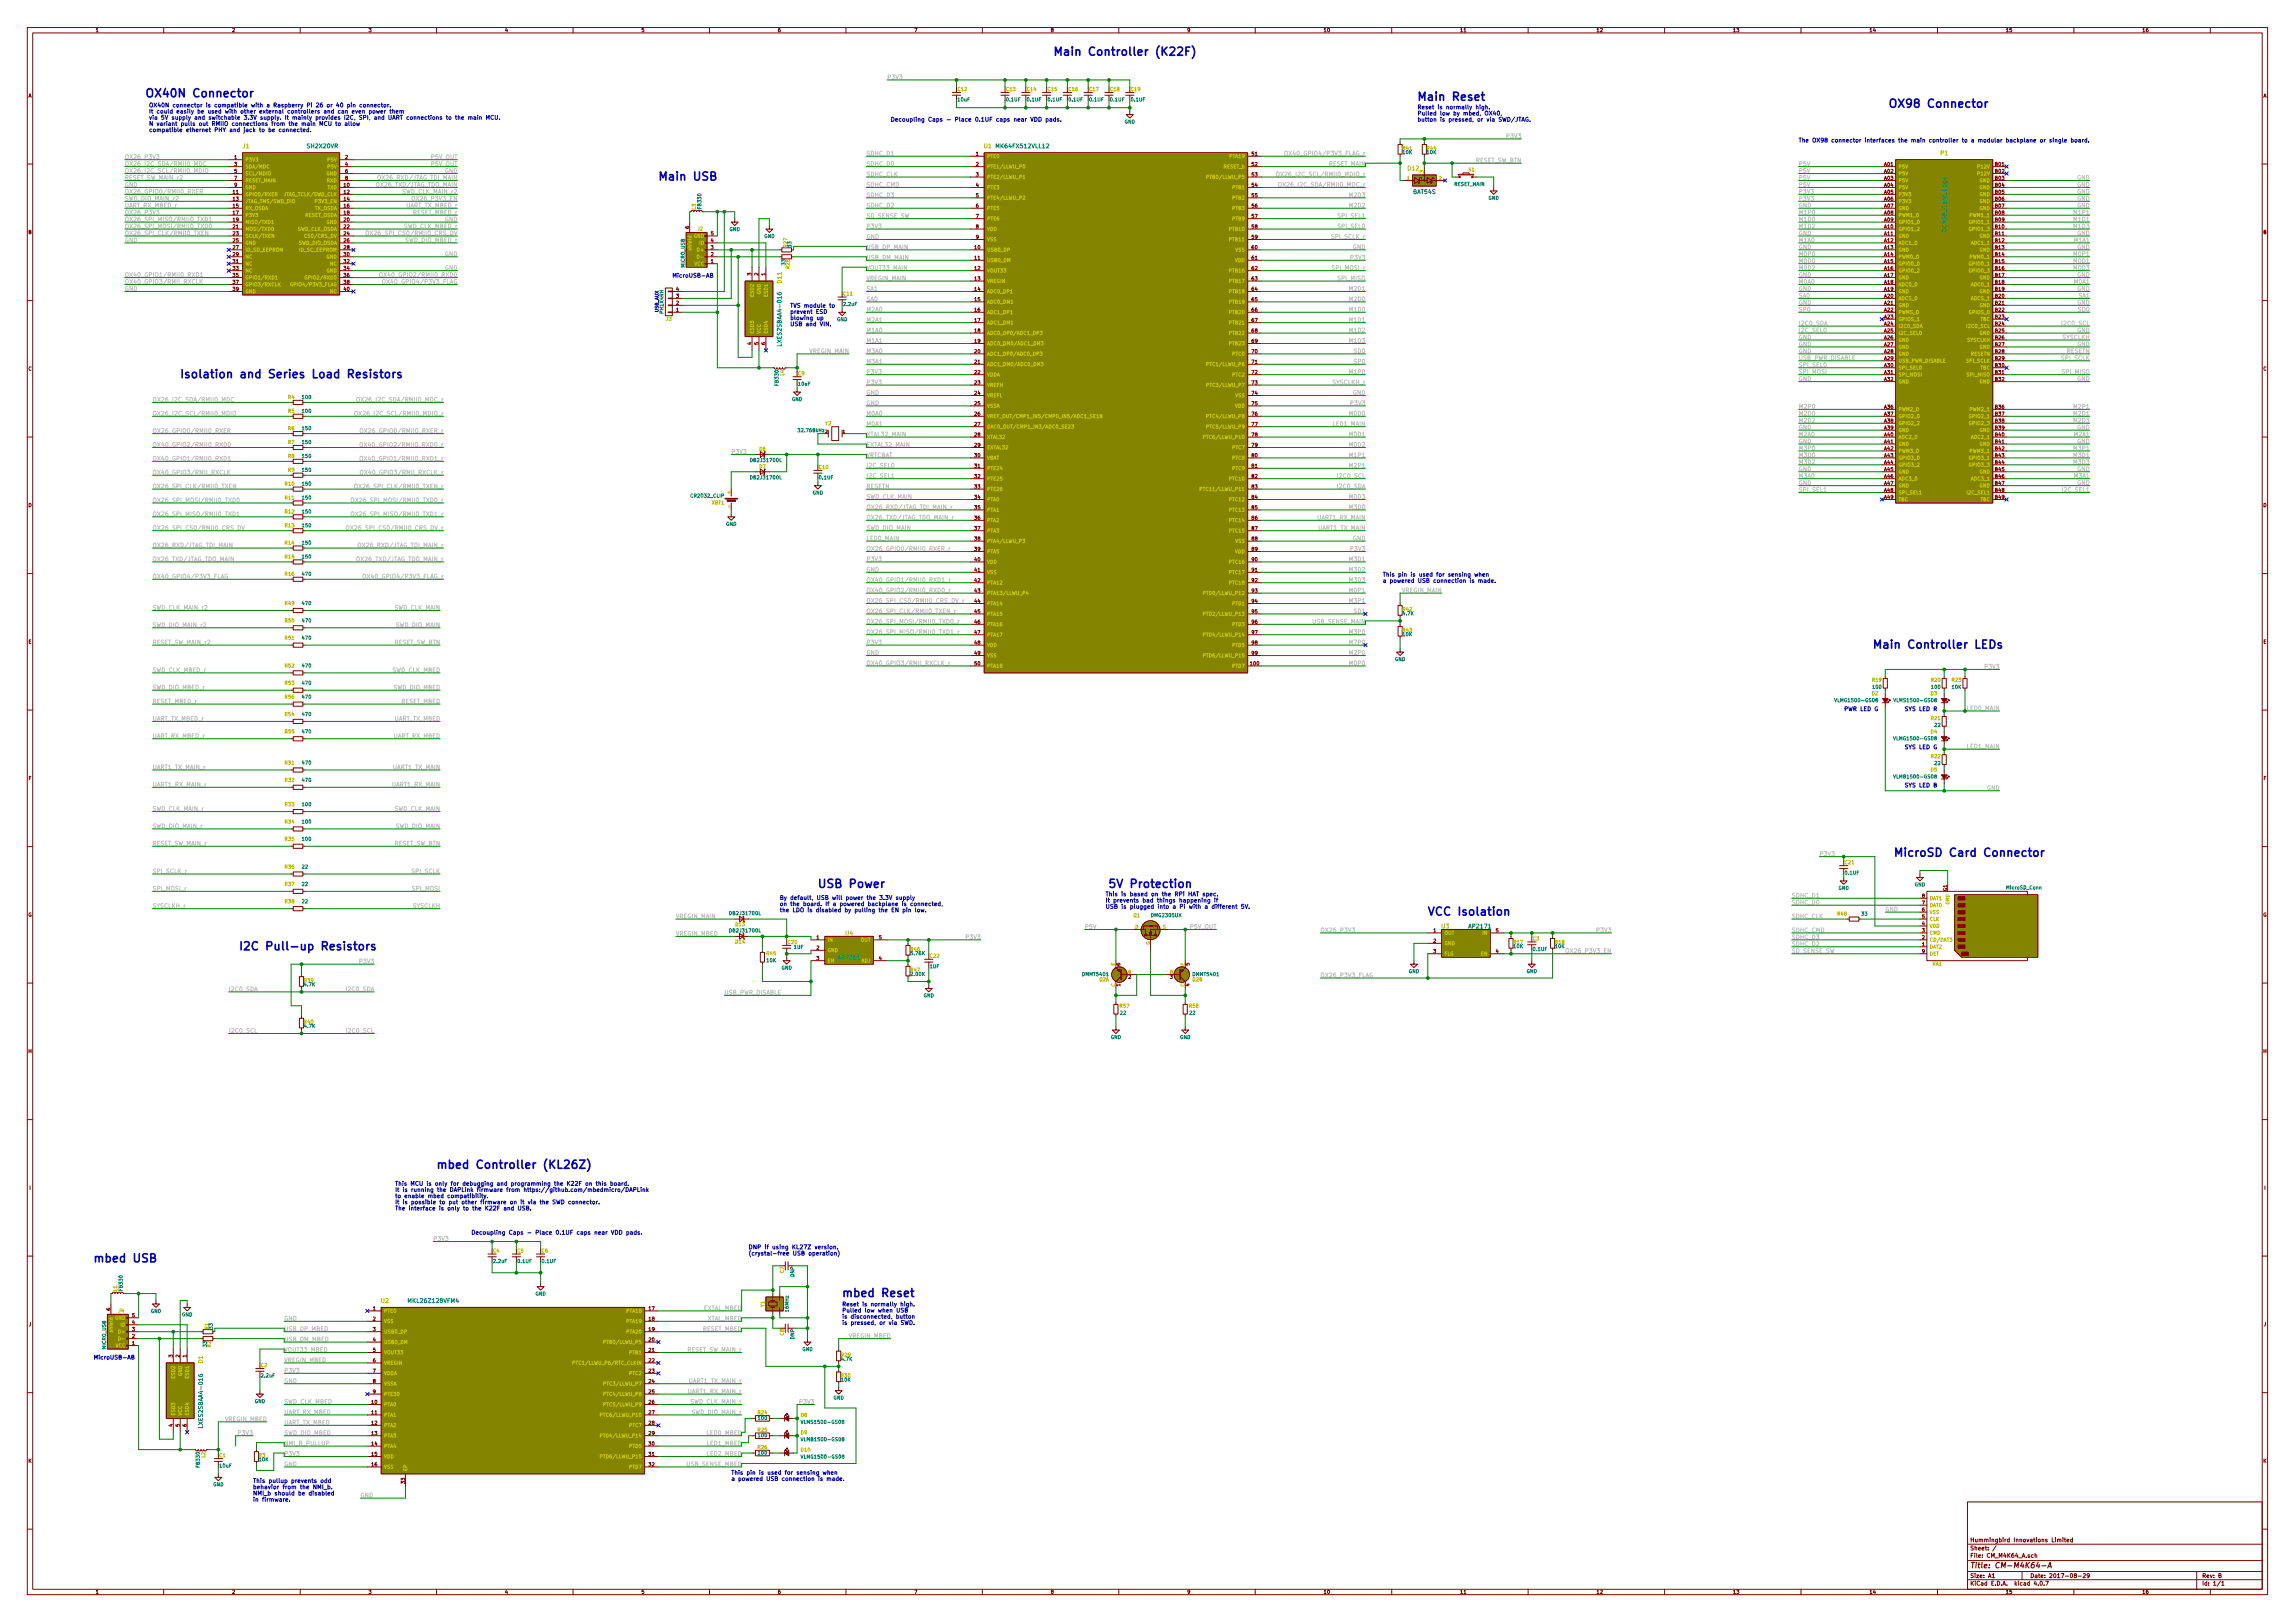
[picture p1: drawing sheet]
<svg xmlns="http://www.w3.org/2000/svg" width="841mm" height="594mm" viewBox="0 0 841 594" stroke-linecap="round" stroke-linejoin="round" font-family="sans-serif">
<g fill="none" stroke="#840000" stroke-width=".37">
<path d="M10 10.1h821v574h-821zM12 12.1h817v570h-817zM35.3 10.7l.3-.3v1.3M35.3 11.7h.7M60 10.1v2M85.2 10.5l.5-.1 .3 .3-.8 1h.8M110 10.1v2M135.2 10.4h.8l-.4 .4 .4 .3-.1 .4h-.7M160 10.1v2M185.5 10.3l-.3 .9h.8M185.9 10.8v.9M210 10.1v2"/>
<path d="M235.9 10.4h-.6v.6l.6-.1 .1 .5-.3 .3-.4-.2M260 10.1v2M285.9 10.4l-.6 .3-.1 .7 .3 .3 .4-.2v-.6l-.7 .2M310 10.1v2M335.2 10.4h.8l-.5 1.3M360 10.1v2M385.5 10.9l-.3-.2 .3-.3h.4v.4a.5 .5 0 0 0-.5 .2 .5 .5 0 0 0 0 .6l.6-.2-.3-.5M410 10.1v2M436 10.9l-.6 .2-.1-.6 .7 .1-.2 .9-.4 .2M460 10.1v2M485.2 10.7l.4-.3v1.3M485.2 11.7h.8"/>
<path d="M486.7 10.4h.1a.59 .59 0 0 1 .5 .6 .59 .59 0 0 1-.7 .5zM510 10.1v2M535.3 10.7l.3-.3v1.3M535.3 11.7h.7M536.5 10.7l.4-.3v1.3M536.5 11.7h.7M560 10.1v2M585.2 10.7l.4-.3v1.3M585.2 11.7h.8M586.5 10.5l.5-.1 .2 .3-.8 1h.8M610 10.1v2M635.3 10.7l.3-.3v1.3"/>
<path d="M635.3 11.7h.7M636.4 10.4h.8l-.4 .4 .4 .3v.4h-.8M660 10.1v2M685.3 10.7l.3-.3v1.3M685.3 11.7h.7M686.8 10.3l-.3 .9h.8M687.1 10.8v.9M710 10.1v2M735.3 10.7l.3-.3v1.3M735.3 11.7h.7M737.2 10.4h-.7v.6l.6-.1 .1 .5-.2 .3-.5-.2M760 10.1v2"/>
<path d="M785.3 10.7l.3-.3v1.3M785.3 11.7h.7M787.1 10.4l-.5 .3-.1 .7 .2 .3 .5-.2-.1-.6-.6 .2M810 10.1v2M10.6 35.7l.4-1.3 .4 1.3M10.7 35.3h.6M349 34.9h3M349 33.9h3M350.5 31.8v2.1M350.5 34.9v2M366.8 34.9h3M366.8 33.9h3"/>
<path d="M368.3 31.8v2.1M368.3 34.9v2M374.4 34.9h3M374.4 33.9h3M375.9 31.8v2.1M375.9 34.9v2M382 34.9h3.1M382 33.9h3.1M383.5 31.8v2.1M383.5 34.9v2M389.6 34.9h3.1M389.6 33.9h3.1"/>
<path d="M391.2 31.8v2.1M391.2 34.9v2M397.3 34.9h3M397.3 33.9h3M398.8 31.8v2.1M398.8 34.9v2M404.9 34.9h3M404.9 33.9h3M406.4 31.8v2.1M406.4 34.9v2M412.5 34.9h3M412.5 33.9h3"/>
<path d="M414 31.8v2.1M414 34.9v2M829.6 35.7l.4-1.3 .4 1.3M829.7 35.3h.6M83.8 58.5h5.1M85.9 59.5h.8l-.4 .4 .4 .1v.6h-.8M86 57.3l.4-.4v1.3M86 58.2h.7M88.9 56h35.6v52h-35.6zM124.5 58.5h5M126.6 57l.5-.1 .3 .4-.8 .9h.8M126.9 59.4l-.3 .9h.8"/>
<path d="M127.2 59.9v.8M355.6 57.2h5.1M357.8 56l.3-.4v1.3M357.8 59.6l.5-.1 .2 .3-.8 .9h.8M357.8 56.9h.7M360.7 56h96.5v190.5h-96.5zM414 40.7v1.3h1.3l-1.3 1.3-1.3-1.3h1.3M457.2 57.2h5.1M459.4 55.6h-.6v.6h.6v.6h-.6M459.4 59.5h-.6v.5h.6v.6h-.6M460 56l.3-.4v1.3M460 59.6l.5-.1 .2 .3-.8 .9h.8"/>
<path d="M460 56.9h.7M512.3 52.9h1.5v3.6h-1.5zM513.1 52.1v.8M513.1 56.5v.7M521.2 52.9h1.5v3.6h-1.5zM522 52.1v.8M522 56.5v.7M691.8 59.6l.2-.1a.58 .58 0 0 1 .5 .6 .58 .58 0 0 1-.7 .5zM693 59.8l.3-.3v1.2M694.7 58.5h35.5v125.7h-35.5zM732.6 59.6l.1-.1a.58 .58 0 0 1 .5 .6 .58 .58 0 0 1-.6 .5zM733.7 59.8l.3-.3v1.2"/>
<path d="M10 60.1h2M83.8 61h5.1M83.8 63.6h5.1M83.8 66.1h5.1M83.8 68.7h5.1M83.8 71.2h5.1M83.8 73.7h5.1M83.8 76.3h5.1M83.8 78.8h5.1M85.4 70l.4-.4v1.3M85.4 72.5l.4-.3v1.2M85.4 75.1l.4-.4v1.3"/>
<path d="M85.4 77.6l.4-.4v1.3M85.4 70.9h.7M85.4 73.4h.7M85.4 76h.7M85.4 78.5h.7M85.9 64.5h.9l-.6 1.3M86.5 72.2h.8l-.4 .4 .4 .1v.6h-.8M86.5 77.2h.9l-.6 1.3M86.6 70l.4-.4v1.3M86.6 70.9h.7M86.7 62h-.6l-.1 .6h.7v.5h-.7M86.7 67.6l-.6 .2v-.6l.6 .1v.7l-.6 .3"/>
<path d="M87.3 74.7h-.6l-.1 .6h.7v.5h-.7M124.5 61h5M124.5 63.6h5M124.5 66.1h5M124.5 68.7h5M124.5 71.2h5M124.5 73.7h5M124.5 76.3h5M124.5 78.8h5M126 67.4l.4-.3v1.2M126 79.9l.5-.1 .2 .3-.7 .9h.7M126 70l.4-.4v1.3"/>
<path d="M126 72.5l.4-.3v1.2M126 75.1l.4-.4v1.3M126 77.6l.4-.4v1.3M126 68.3h.7M126 70.9h.7M126 73.4h.7M126 76h.7M126 78.5h.7M126.9 65.1l-.3-.3 .3-.3 .4 .1v.3a.51 .51 0 0 0-.6 .2 .51 .51 0 0 0 0 .6h.6l-.2-.6M127.2 62l-.5 .3-.1 .7 .3 .3 .4-.2-.1-.6-.6 .2M127.3 69.7l.4-.1 .3 .4-.8 .9h.8M127.4 67.2l.1-.1a.58 .58 0 0 1 .5 .6 .58 .58 0 0 1-.6 .5z"/>
<path d="M127.4 79.9l.1-.1a.58 .58 0 0 1 .5 .6 .58 .58 0 0 1-.6 .5zM127.5 77.8l-.2-.3 .2-.3 .4 .1v.3a.51 .51 0 0 0-.6 .2 .51 .51 0 0 0 .1 .6h.5l-.2-.6M127.5 72.1l-.2 .9h.7M127.8 74.7l-.5 .3v.7l.2 .3 .4-.2-.1-.6-.5 .2M127.8 72.6v.8M252.7 77.5h.5l.4-.5 .7 .5 .4-.5 .6 .5 .4-.5 .6 .5 .4-.5 .6 .5h.5M355.6 61h5.1M355.6 68.7h5.1M355.6 76.3h5.1M355.6 64.8h5.1M355.6 72.5h5.1M357.7 63.3h.8l-.4 .5 .3 .1v.5h-.7"/>
<path d="M357.7 78.5h.8l-.5 1.3M358.1 67l-.3 .9h.7M358.4 74.7l-.6 .3v.7l.2 .3 .4-.2v-.6l-.6 .2M358.4 67.5v.8M358.4 70.9h-.6v.6h.6v.5h-.6M457.2 61h5.1M457.2 68.7h5.1M457.2 76.3h5.1M457.2 64.8h5.1M457.2 72.5h5.1M459.4 63.3h-.6v.6h.6v.5h-.6M459.4 67.1h-.6v.6h.6v.5h-.6"/>
<path d="M459.4 70.9h-.6v.6h.6v.5h-.6M459.4 74.7h-.6v.6h.6v.5h-.6M459.4 78.5h-.6v.6h.6v.6h-.6M459.9 63.3h.8l-.4 .5 .4 .1v.5h-.8M459.9 78.5h.9l-.6 1.3M460.3 67l-.3 .9h.8M460.6 74.7l-.6 .3v.7l.2 .3 .5-.2-.1-.6-.6 .2M460.6 67.5v.8M460.7 70.9h-.7v.6h.7v.5h-.7M514.3 66.1h4.1M518.4 65.1l1.8 1-1.8 1zM520.2 66.1h2.8"/>
<path d="M521 65.6v-.5h-.8v2h-.5v-.2M522 64.1h4.3v4h-8.6v-4h4.3v2M522 61v3.8M523 65.1l1.8 1-1.8 1zM524.8 66.1h4.8M525.5 65.6v-.5h-.7v2h-.5v-.2M533.4 64.8h1.3M534.4 63.8h5.6v.3h-5.6zM535.9 63.8l.3-.5h2l.3 .5M539.7 64.8h1.3M547.4 68.7v1.2h1.2l-1.2 1.3-1.3-1.3h1.3M689.6 61h5.1"/>
<path d="M689.6 63.6h5.1M689.6 66.1h5.1M689.6 68.7h5.1M689.6 71.2h5.1M689.6 73.7h5.1M689.6 76.3h5.1M689.6 78.8h5.1M690.5 60.7l.4-1.2 .5 1.2M690.5 63.3l.4-1.3 .5 1.3M690.5 65.8l.4-1.3 .5 1.3M690.5 68.3l.4-1.2 .5 1.2M690.5 70.9l.4-1.3 .5 1.3"/>
<path d="M690.5 73.4l.4-1.2 .5 1.2M690.5 76l.4-1.3 .5 1.3M690.5 78.5l.4-1.3 .5 1.3M690.7 60.3h.5M690.7 62.9h.5M690.7 65.4h.5M690.7 68h.5M690.7 70.5h.5M690.7 73h.5M690.7 75.6h.5M690.7 78.1h.5M691.8 62.1l.2-.1a.58 .58 0 0 1 .5 .7 .58 .58 0 0 1-.7 .4z"/>
<path d="M691.8 64.6l.2-.1a.58 .58 0 0 1 .5 .7 .58 .58 0 0 1-.7 .5zM691.8 67.2l.2-.1a.58 .58 0 0 1 .5 .6 .58 .58 0 0 1-.7 .5zM691.8 69.7l.2-.1a.58 .58 0 0 1 .5 .7 .58 .58 0 0 1-.7 .5zM691.8 72.3l.2-.1a.58 .58 0 0 1 .5 .6 .58 .58 0 0 1-.7 .5zM691.8 74.8l.2-.1a.58 .58 0 0 1 .5 .7 .58 .58 0 0 1-.7 .4zM691.8 77.3l.2-.1a.58 .58 0 0 1 .5 .7 .58 .58 0 0 1-.7 .5zM691.8 79.9l.2-.1a.58 .58 0 0 1 .5 .6 .58 .58 0 0 1-.7 .5zM692.9 64.5h.8l-.5 .5 .4 .1v.6h-.7M692.9 74.7h.8l-.5 1.3M693 62.1l.4-.1 .3 .4-.8 .9h.8M693 60.7h.7M693.2 77.8l-.2-.3 .2-.3 .4 .1v.3a.51 .51 0 0 0-.5 .2 .51 .51 0 0 0 0 .6h.5l-.2-.6"/>
<path d="M693.2 67l-.2 .9h.7M693.5 72.2l-.5 .3v.7l.2 .2 .4-.1-.1-.6-.5 .2M693.5 67.5v.8M693.6 69.6h-.6v.6h.6v.6h-.6M730.2 61h5.1M730.2 63.6h5.1M730.2 66.1h5.1M730.2 68.7h5.1M730.2 71.2h5.1M730.2 73.7h5.1M730.2 76.3h5.1M730.2 78.8h5.1"/>
<path d="M731.2 60l.7-.1v-.3l-.7-.1v1.2h.5l.3-.4-.3-.3M731.2 62.6l.7-.1v-.4l-.7-.1v1.3h.5l.3-.5-.3-.2M731.2 65.1l.7-.1v-.4l-.7-.1v1.3h.5l.3-.4-.3-.3M731.2 67.7l.7-.1v-.4l-.7-.1v1.2h.5l.3-.4-.3-.2M731.2 70.2l.7-.1v-.4l-.7-.1v1.3h.5l.3-.4-.3-.3M731.2 72.7l.7-.1v-.3l-.7-.1v1.2h.5l.3-.4-.3-.3M731.2 75.3l.7-.1v-.4l-.7-.1v1.3h.5l.3-.5-.3-.2M731.2 77.8l.7-.1v-.4l-.7-.1v1.3h.5l.3-.4-.3-.3M732.6 62.1l.1-.1a.58 .58 0 0 1 .5 .7 .58 .58 0 0 1-.6 .4zM732.6 64.6l.1-.1a.58 .58 0 0 1 .5 .7 .58 .58 0 0 1-.6 .5zM732.6 67.2l.1-.1a.58 .58 0 0 1 .5 .6 .58 .58 0 0 1-.6 .5zM732.6 69.7l.1-.1a.58 .58 0 0 1 .5 .7 .58 .58 0 0 1-.6 .5z"/>
<path d="M732.6 72.3l.1-.1a.58 .58 0 0 1 .5 .6 .58 .58 0 0 1-.6 .5zM732.6 74.8l.1-.1a.58 .58 0 0 1 .5 .7 .58 .58 0 0 1-.6 .4zM732.6 77.3l.1-.1a.58 .58 0 0 1 .5 .7 .58 .58 0 0 1-.6 .5zM732.6 79.9l.1-.1a.58 .58 0 0 1 .5 .6 .58 .58 0 0 1-.6 .5zM733.6 64.5h.8l-.4 .5 .3 .1v.6h-.7M733.6 74.7h.8l-.5 1.3M733.7 62.1l.5-.1 .2 .4-.8 .9h.8M733.7 60.7h.7M733.9 77.8l-.2-.3 .2-.3 .4 .1v.3a.51 .51 0 0 0-.5 .2 .51 .51 0 0 0 0 .6h.5l-.1-.6M734 67l-.3 .9h.7M734.3 72.2l-.6 .3v.7l.2 .2 .4-.1v-.6l-.6 .2M734.3 67.5v.8"/>
<path d="M734.3 69.6h-.6v.6h.6v.6h-.6M829 60.1h2M10.7 85l.5-.1 .1-.4-.6-.1v1.2h.5l.2-.4-.3-.2M83.8 83.9h5.1M83.8 86.4h5.1M83.8 89h5.1M83.8 91.5h5.1M83.8 94.1h5.1M83.8 96.6h5.1M83.8 99.1h5.1M83.8 81.4h5.1M85.3 95h.8l-.4 .5 .4 .1v.6h-.8"/>
<path d="M85.3 97.6h.8l-.4 .4 .4 .1v.6h-.8M85.4 82.4l.5-.1 .2 .4-.8 .9h.8M85.4 85l.5-.1 .2 .3-.8 .9h.8M85.4 87.5l.5-.1 .2 .4-.8 .9h.8M85.4 90l.5-.1 .2 .4-.8 .9h.8M85.4 80.1l.4-.3v1.2M85.4 92.6l.5-.1 .2 .3-.8 .9h.8M85.4 81h.7M86.5 84.9h.8l-.4 .4 .4 .1v.6h-.8M86.5 97.6h.8l-.4 .4 .4 .1v.6h-.8M86.5 89.9h.9l-.6 1.3M86.6 82.7l.4-.4v1.3"/>
<path d="M86.6 95.4l.4-.4v1.3M86.6 83.6h.7M86.6 96.3h.7M87.3 87.4h-.6l-.1 .6h.7v.5h-.7M87.3 80.3l-.6 .2v-.6l.6 .1v.7l-.6 .3M87.3 93l-.6 .2v-.6l.6 .1v.7l-.6 .3M124.5 83.9h5M124.5 86.4h5M124.5 89h5M124.5 91.5h5M124.5 94.1h5M124.5 96.6h5"/>
<path d="M124.5 99.1h5M124.5 81.4h5M126 92.5h.7l-.4 .5 .4 .1v.5h-.7M126 95h.7l-.4 .5 .4 .1v.6h-.7M126 97.6h.7l-.4 .4 .4 .1v.6h-.7M126 82.4l.5-.1 .2 .4-.7 .9h.7M126 85l.5-.1 .2 .3-.7 .9h.7M126 87.5l.5-.1 .2 .4-.7 .9h.7M126 90l.5-.1 .2 .4-.7 .9h.7M127.3 82.4l.4-.1 .3 .4-.8 .9h.8M127.3 95.1l.4-.1 .3 .4-.8 .9h.8M127.4 92.6l.1-.1a.58 .58 0 0 1 .5 .6 .58 .58 0 0 1-.6 .5z"/>
<path d="M127.5 90.5l-.2-.3 .2-.3 .4 .1v.3a.51 .51 0 0 0-.6 .2 .51 .51 0 0 0 .1 .6h.5l-.2-.6M127.5 84.8l-.2 .9h.7M127.5 97.5l-.2 .9h.7M127.8 87.4l-.5 .3v.7l.2 .3 .4-.2-.1-.6-.5 .2M127.8 85.3v.8M127.8 98v.8M251.2 83l.3 .6h.7l.2-.2-.1-.4h-.6l.2 .6M251.5 85.2h7.6v12.7h-7.6zM252.7 81.4v3.8M258.3 96.5h.8v.2h-.8zM258.3 93.9h.8v.3h-.8zM258.3 91.4h.8v.2h-.8z"/>
<path d="M258.3 88.8h.8v.3h-.8zM258.3 86.3h.8v.3h-.8zM259.1 86.4h3.8M259.1 89h3.8M259.1 91.5h3.8M259.1 94.1h3.8M259.1 96.6h3.8M260.6 89.9h.7l-.4 .5 .4 .1v.6h-.7M260.6 95.4l.4-.4v1.3M260.6 92.6l.5-.1 .2 .3-.7 .9h.7M260.6 96.3h.7M260.9 87.3l-.3 .9h.8"/>
<path d="M261.2 87.8v.9M261.3 84.9h-.6l-.1 .5h.7v.6h-.7M269.2 80.1v1.3h1.3l-1.3 1.2-1.2-1.2h1.2M275.6 97.9v5M278.1 97.9v5M280.7 97.9v5M281.9 82.6v1.3h1.3l-1.3 1.3-1.2-1.3h1.2M285.7 91.5h.8M285.7 94.1h.8M286.5 90.8h3.6v1.5h-3.6zM286.5 93.3h3.6v1.5h-3.6zM290.1 91.5h.7"/>
<path d="M290.1 94.1h.7M355.6 83.9h5.1M355.6 91.5h5.1M355.6 99.1h5.1M355.6 80.1h5.1M355.6 87.7h5.1M355.6 95.3h5.1M357.2 90.3l.3-.4v1.3M357.2 94.1l.3-.4v1.3M357.2 97.9l.3-.3v1.2M357.2 91.2h.7M357.2 98.8h.7"/>
<path d="M357.2 95h.7M358 82.9l-.2-.3 .2-.3 .4 .1v.3a.51 .51 0 0 0-.5 .2 .51 .51 0 0 0 0 .6h.5l-.1-.6M358.4 94.1l.3-.4v1.3M358.4 97.7l.5-.1 .2 .3-.8 .9h.8M358.4 95h.7M358.5 86.7l-.6 .1-.1-.6 .7 .2-.1 .7-.5 .3M358.5 90l.2-.1a.58 .58 0 0 1 .4 .7 .58 .58 0 0 1-.6 .5zM457.2 83.9h5.1M457.2 91.5h5.1M457.2 99.1h5.1M457.2 80.1h5.1M457.2 87.7h5.1"/>
<path d="M457.2 95.3h5.1M459.4 89.9l-.6 .3v.8l.2 .2 .4-.1v-.6l-.6 .1M459.4 93.7l-.6 .4v.7l.2 .2 .4-.1v-.6l-.6 .2M459.4 97.6l-.6 .3v.7l.2 .2 .4-.1v-.6l-.6 .2M459.4 82.3h-.6v.6h.6v.6h-.6M459.4 86.1h-.6v.6h.6v.6h-.6M460 94.1l.3-.4v1.3M460 97.7l.5-.1 .2 .3-.8 .9h.8M460 95h.7M460.1 90l.2-.1a.58 .58 0 0 1 .4 .7 .58 .58 0 0 1-.6 .5zM460.2 82.9l-.2-.3 .2-.3 .5 .1v.3a.51 .51 0 0 0-.6 .2 .51 .51 0 0 0 0 .6h.6l-.2-.6M460.7 86.7l-.6 .1-.1-.6 .7 .2v.7l-.6 .3"/>
<path d="M689.6 83.9h5.1M689.6 86.4h5.1M689.6 89h5.1M689.6 91.5h5.1M689.6 94.1h5.1M689.6 96.6h5.1M689.6 99.1h5.1M689.6 81.4h5.1M690.5 83.6l.4-1.3 .5 1.3M690.5 86.1l.4-1.2 .5 1.2M690.5 88.7l.4-1.3 .5 1.3M690.5 91.2l.4-1.3 .5 1.3"/>
<path d="M690.5 93.7l.4-1.2 .5 1.2M690.5 96.3l.4-1.3 .5 1.3M690.5 98.8l.4-1.2 .5 1.2M690.5 81l.4-1.2 .5 1.2M690.7 83.2h.5M690.7 85.7h.5M690.7 88.3h.5M690.7 90.8h.5M690.7 93.4h.5M690.7 95.9h.5M690.7 98.4h.5M690.7 80.7h.5"/>
<path d="M691.7 82.7l.4-.4v1.3M691.7 85.2l.4-.3v1.2M691.7 87.8l.4-.4v1.3M691.7 90.3l.4-.4v1.3M691.7 92.8l.4-.3v1.2M691.7 95.4l.4-.4v1.3M691.7 97.9l.4-.3v1.2M691.7 83.6h.8M691.7 86.1h.8M691.7 88.7h.8M691.7 91.2h.8M691.7 93.7h.8"/>
<path d="M691.7 96.3h.8M691.7 98.8h.8M692.9 89.9h.8l-.5 .5 .4 .1v.6h-.7M693 85.2l.3-.3v1.2M693 87.5l.4-.1 .3 .4-.8 .9h.8M693 86.1h.7M693.1 82.4l.1-.1a.58 .58 0 0 1 .5 .7 .58 .58 0 0 1-.6 .5zM693.2 92.4l-.2 .9h.7M693.5 97.6l-.5 .3v.7l.2 .2 .4-.1-.1-.6-.5 .2M693.5 92.9v.8M693.6 95h-.6v.6h.6v.6h-.6M693.7 80.3l-.6 .2-.1-.6 .7 .1-.1 .7-.5 .3"/>
<path d="M730.2 83.9h5.1M730.2 86.4h5.1M730.2 89h5.1M730.2 91.5h5.1M730.2 94.1h5.1M730.2 96.6h5.1M730.2 99.1h5.1M730.2 81.4h5.1M731.2 82.9l.7-.1v-.4l-.7-.1v1.3h.5l.3-.4-.3-.3M731.2 85.4l.7-.1v-.3l-.7-.1v1.2h.5l.3-.4-.3-.3M731.2 88l.7-.1v-.4l-.7-.1v1.3h.5l.3-.5-.3-.2M731.2 90.5l.7-.1v-.4l-.7-.1v1.3h.5l.3-.4-.3-.3"/>
<path d="M731.2 93.1l.7-.1v-.4l-.7-.1v1.2h.5l.3-.4-.3-.2M731.2 95.6l.7-.1v-.4l-.7-.1v1.3h.5l.3-.4-.3-.3M731.2 98.1l.7-.1v-.3l-.7-.1v1.2h.5l.3-.4-.3-.3M731.2 80.4l.7-.1v-.4l-.7-.1v1.2h.5l.3-.4-.3-.2M732.5 82.7l.3-.4v1.3M732.5 85.2l.3-.3v1.2M732.5 87.8l.3-.4v1.3M732.5 90.3l.3-.4v1.3M732.5 92.8l.3-.3v1.2M732.5 95.4l.3-.4v1.3M732.5 97.9l.3-.3v1.2M732.5 83.6h.7"/>
<path d="M732.5 86.1h.7M732.5 88.7h.7M732.5 91.2h.7M732.5 93.7h.7M732.5 96.3h.7M732.5 98.8h.7M733.6 89.9h.8l-.4 .5 .3 .1v.6h-.7M733.7 85.2l.3-.3v1.2M733.7 87.5l.5-.1 .2 .4-.8 .9h.8M733.7 86.1h.7M733.8 82.4l.2-.1a.58 .58 0 0 1 .4 .7 .58 .58 0 0 1-.6 .5zM734 92.4l-.3 .9h.7"/>
<path d="M734.3 97.6l-.6 .3v.7l.2 .2 .4-.1v-.6l-.6 .2M734.3 92.9v.8M734.3 95h-.6v.6h.6v.6h-.6M734.4 80.3l-.6 .2-.1-.6 .7 .1-.1 .7-.5 .3M829.7 85l.5-.1 .1-.4-.6-.1v1.2h.5l.2-.4-.3-.2M10 110.1h2M83.8 101.7h5.1M83.8 104.2h5.1M83.8 106.8h5.1M85.3 100.1h.8l-.4 .5 .4 .1v.5h-.8M85.3 102.6h.8l-.4 .5 .4 .1v.6h-.8M85.3 105.2h.8l-.4 .5 .4 .1v.5h-.8"/>
<path d="M86.5 102.6h.9l-.6 1.3M87.3 100.1h-.6l-.1 .6h.7v.5h-.7M87.3 105.7l-.6 .2v-.6l.6 .1v.7l-.6 .3M124.5 101.7h5M124.5 104.2h5M124.5 106.8h5M126 100.1h.7l-.4 .5 .4 .1v.5h-.7M126 102.6h.7l-.4 .5 .4 .1v.6h-.7M126.3 105.1l-.3 .9h.8M126.6 105.6v.8M127.4 105.3l.1-.1a.58 .58 0 0 1 .5 .6 .58 .58 0 0 1-.6 .5zM127.5 103.2l-.2-.3 .2-.3 .4 .1v.3a.51 .51 0 0 0-.6 .2 .51 .51 0 0 0 .1 .6h.5l-.2-.6"/>
<path d="M127.8 100.1l-.5 .3v.7l.2 .3 .4-.2-.1-.6-.5 .2M243.8 105.5h2.6v10.1h-2.6zM244.9 106.6h1.5v.3h-1.5zM244.9 109.2h1.5v.2h-1.5zM244.9 111.7h1.5v.3h-1.5zM244.9 114.2h1.5v.3h-1.5zM246.4 109.3h3.8M246.4 111.8h3.8M246.4 114.4h3.8M246.4 106.8h3.8M247.9 107.7h.7l-.4 .5 .4 .1v.6h-.7M247.9 113.2l.4-.4v1.3"/>
<path d="M247.9 110.4l.5-.1 .2 .3-.7 .9h.7M247.9 114.1h.7M248.2 105.1l-.3 .9h.8M248.5 105.6v.8M273 102.9h10.2v20.4h-10.2zM274 100.8v-.8l.5 .5 .1-.4h.6v.7M277.8 100v.8l-.9-.8-.3 .3 .1 .5M280.4 100.4h-1.3l.4 .4M280.4 100v.8M307.1 109.8h3M307.1 108.8h3M308.6 113.1v1.3h1.3l-1.3 1.2-1.3-1.2h1.3"/>
<path d="M308.6 106.8v2M308.6 109.8v2M355.6 114.4h5.1M355.6 106.8h5.1M355.6 102.9h5.1M355.6 110.6h5.1M355.6 118.2h5.1M357.2 101.7l.3-.3v1.2M357.2 105.5l.3-.3v1.2M357.2 109.3l.3-.3v1.3M357.2 113.2l.3-.4v1.3M357.2 117l.3-.4v1.3"/>
<path d="M357.2 106.4h.7M357.2 114.1h.7M357.2 102.6h.7M357.2 110.3h.7M357.2 117.9h.7M358.3 101.4h.8l-.4 .5 .4 .1v.5h-.8M358.3 116.6h.9l-.6 1.3M358.7 105.1l-.3 .9h.8M359 112.8l-.6 .3v.7l.2 .3 .5-.2-.1-.6-.6 .2M359 105.6v.8M359.1 109h-.7v.6h.7v.5h-.7M457.2 114.4h5.1"/>
<path d="M457.2 106.8h5.1M457.2 102.9h5.1M457.2 110.6h5.1M457.2 118.2h5.1M459.4 101.4l-.6 .3v.7l.2 .2 .4-.1v-.6l-.6 .2M459.4 105.2l-.6 .3v.7l.2 .2 .4-.1v-.6l-.6 .2M459.4 109l-.6 .3v.7l.2 .3 .4-.2v-.6l-.6 .2M459.4 112.8l-.6 .3v.7l.2 .3 .4-.2v-.6l-.6 .2M459.4 116.6l-.6 .3v.7l.2 .3 .4-.1v-.7l-.6 .2M459.9 101.4h.8l-.4 .5 .4 .1v.5h-.8M459.9 116.6h.9l-.6 1.3M460.3 105.1l-.3 .9h.8"/>
<path d="M460.6 112.8l-.6 .3v.7l.2 .3 .5-.2-.1-.6-.6 .2M460.6 105.6v.8M460.7 109h-.7v.6h.7v.5h-.7M689.6 109.3h5.1M689.6 111.8h5.1M689.6 114.4h5.1M689.6 116.9h5.1M689.6 119.5h5.1M689.6 101.7h5.1M689.6 104.2h5.1M689.6 106.8h5.1M690.5 109l.4-1.3 .5 1.3"/>
<path d="M690.5 111.5l.4-1.2 .5 1.2M690.5 114.1l.4-1.3 .5 1.3M690.5 116.6l.4-1.3 .5 1.3M690.5 119.1l.4-1.2 .5 1.2M690.5 101.4l.4-1.3 .5 1.3M690.5 103.9l.4-1.3 .5 1.3M690.5 106.4l.4-1.2 .5 1.2M690.7 108.6h.5M690.7 111.1h.5M690.7 113.7h.5M690.7 116.2h.5M690.7 118.8h.5"/>
<path d="M690.7 101h.5M690.7 103.5h.5M690.7 106.1h.5M691.7 107.8l.5-.1 .3 .4-.8 .9h.8M691.7 110.4l.5-.1 .3 .3-.8 .9h.8M691.7 112.9l.5-.1 .3 .4-.8 .9h.8M691.7 115.4l.5-.1 .3 .4-.8 .9h.8M691.7 118l.5-.1 .3 .3-.8 .9h.8M691.7 100.5l.4-.4v1.3M691.7 103l.4-.4v1.3M691.7 105.5l.4-.3v1.2M691.7 101.4h.8"/>
<path d="M691.7 103.9h.8M691.7 106.4h.8M692.9 115.3h.8l-.5 .5 .4 .1v.6h-.7M692.9 100.1h.8l-.5 1.3M693 110.6l.3-.3v1.2M693 112.9l.4-.1 .3 .4-.8 .9h.8M693 111.5h.7M693.1 107.8l.1-.1a.58 .58 0 0 1 .5 .7 .58 .58 0 0 1-.6 .5zM693.2 103.2l-.2-.3 .2-.3 .4 .1v.3a.51 .51 0 0 0-.5 .2 .51 .51 0 0 0 0 .6h.5l-.2-.6M693.2 117.8l-.2 .9h.7M693.5 118.3v.8M693.7 105.7l-.6 .2-.1-.6 .7 .1-.1 .7-.5 .3"/>
<path d="M730.2 109.3h5.1M730.2 111.8h5.1M730.2 114.4h5.1M730.2 116.9h5.1M730.2 119.5h5.1M730.2 101.7h5.1M730.2 104.2h5.1M730.2 106.8h5.1M731.2 108.3l.7-.1v-.4l-.7-.1v1.3h.5l.3-.4-.3-.3M731.2 110.8l.7-.1v-.3l-.7-.1v1.2h.5l.3-.4-.3-.3M731.2 113.4l.7-.1v-.4l-.7-.1v1.3h.5l.3-.5-.3-.2M731.2 115.9l.7-.1v-.4l-.7-.1v1.3h.5l.3-.4-.3-.3"/>
<path d="M731.2 118.5l.7-.1v-.4l-.7-.1v1.2h.5l.3-.4-.3-.2M731.2 100.7l.7-.1v-.4l-.7-.1v1.3h.5l.3-.5-.3-.2M731.2 103.2l.7-.1v-.4l-.7-.1v1.3h.5l.3-.4-.3-.3M731.2 105.8l.7-.1v-.4l-.7-.1v1.2h.5l.3-.4-.3-.2M732.5 107.8l.4-.1 .3 .4-.8 .9h.8M732.5 110.4l.4-.1 .3 .3-.8 .9h.8M732.5 112.9l.4-.1 .3 .4-.8 .9h.8M732.5 115.4l.4-.1 .3 .4-.8 .9h.8M732.5 118l.4-.1 .3 .3-.8 .9h.8M732.5 100.5l.3-.4v1.3M732.5 103l.3-.4v1.3M732.5 105.5l.3-.3v1.2"/>
<path d="M732.5 101.4h.7M732.5 103.9h.7M732.5 106.4h.7M733.6 115.3h.8l-.4 .5 .3 .1v.6h-.7M733.6 100.1h.8l-.5 1.3M733.7 110.6l.3-.3v1.2M733.7 112.9l.5-.1 .2 .4-.8 .9h.8M733.7 111.5h.7M733.8 107.8l.2-.1a.58 .58 0 0 1 .4 .7 .58 .58 0 0 1-.6 .5zM733.9 103.2l-.2-.3 .2-.3 .4 .1v.3a.51 .51 0 0 0-.5 .2 .51 .51 0 0 0 0 .6h.5l-.1-.6M734 117.8l-.3 .9h.7M734.3 118.3v.8"/>
<path d="M734.4 105.7l-.6 .2-.1-.6 .7 .1-.1 .7-.5 .3M829 110.1h2M11.4 134.5a.58 .58 0 0 0-.8 .5 .58 .58 0 0 0 .8 .5M274.4 125.6h.9M274.9 125.4v.8l-1-.3M275.6 123.3v5M276.6 125.5v.6l.5 .1v-.7h.6v.7M278.1 123.3v5M279.1 125.6l.3 .5 .7 .1 .3-.3-.2-.4-.6 .1 .2 .6M280.7 123.3v5M283.2 134.7h.5l.4 .5 .6-.5 .5 .5 .5-.5 .5 .5 .6-.5 .4 .5 .6-.5h.5M290.6 139h3"/>
<path d="M290.6 138h3M292.1 136v2M292.1 139v2M355.6 137.2h5.1M355.6 122h5.1M355.6 129.6h5.1M355.6 133.4h5.1M355.6 125.8h5.1M357.2 128.1l.5-.1 .2 .4-.8 .9h.8M357.2 132l.5-.2 .2 .4-.8 .9h.8M357.2 135.8l.5-.1 .2 .3-.8 .9h.8M357.2 139.6l.5-.1 .2 .3-.8 .9h.8"/>
<path d="M357.2 120.8l.3-.4v1.3M357.2 124.6l.3-.4v1.3M357.2 121.7h.7M357.2 125.5h.7M358.3 139.5h.8l-.4 .5 .4 .1v.5h-.8M358.4 132.2l.3-.4v1.3M358.4 135.8l.5-.1 .2 .3-.8 .9h.8M358.4 133.1h.7M358.5 128.1l.2-.1a.58 .58 0 0 1 .4 .7 .58 .58 0 0 1-.6 .5zM358.6 121l-.2-.3 .2-.3 .5 .1v.3a.51 .51 0 0 0-.6 .2 .51 .51 0 0 0 0 .6h.6l-.2-.6M359.1 124.8l-.6 .1-.1-.6 .7 .2v.7l-.6 .3M457.2 137.2h5.1"/>
<path d="M457.2 122h5.1M457.2 129.6h5.1M457.2 133.4h5.1M457.2 125.8h5.1M458.7 128h.8l-.5 1.3M458.7 131.8h.8l-.5 1.3M458.7 135.7h.8l-.5 1.2M458.7 139.5h.8l-.5 1.2M459.4 120.4l-.6 .3v.7l.2 .3 .4-.1v-.6l-.6 .1M459.4 124.2l-.6 .3v.7l.2 .3 .4-.1v-.6l-.6 .1M459.9 139.5h.8l-.4 .5 .4 .1v.5h-.8M460 132.2l.3-.4v1.3"/>
<path d="M460 135.8l.5-.1 .2 .3-.8 .9h.8M460 133.1h.7M460.1 128.1l.2-.1a.58 .58 0 0 1 .4 .7 .58 .58 0 0 1-.6 .5zM460.2 121l-.2-.3 .2-.3 .5 .1v.3a.51 .51 0 0 0-.6 .2 .51 .51 0 0 0 0 .6h.6l-.2-.6M460.7 124.8l-.6 .1-.1-.6 .7 .2v.7l-.6 .3M689.6 134.7h5.1M689.6 137.2h5.1M689.6 139.8h5.1M689.6 122h5.1M689.6 124.5h5.1M689.6 127.1h5.1M689.6 129.6h5.1"/>
<path d="M689.6 132.2h5.1M690.5 134.4l.4-1.3 .5 1.3M690.5 136.9l.4-1.2 .5 1.2M690.5 139.5l.4-1.3 .5 1.3M690.5 121.7l.4-1.3 .5 1.3M690.5 124.2l.4-1.2 .5 1.2M690.5 126.8l.4-1.3 .5 1.3M690.5 129.3l.4-1.3 .5 1.3M690.5 131.8l.4-1.2 .5 1.2M690.7 134h.5M690.7 136.5h.5M690.7 139.1h.5"/>
<path d="M690.7 121.3h.5M690.7 123.8h.5M690.7 126.4h.5M690.7 128.9h.5M690.7 131.5h.5M691.7 133.1h.8l-.5 .5 .4 .1v.6h-.7M691.7 135.7h.8l-.5 .4 .4 .1v.6h-.7M691.7 138.2h.8l-.5 .5 .4 .1v.5h-.7M691.7 120.5l.5-.1 .3 .4-.8 .9h.8M691.7 123.1l.5-.1 .3 .3-.8 .9h.8M691.7 125.6l.5-.1 .3 .4-.8 .9h.8M691.7 128.1l.5-.1 .3 .4-.8 .9h.8"/>
<path d="M691.7 130.7l.5-.1 .3 .3-.8 .9h.8M692.9 125.5h.8l-.5 1.3M693 136l.3-.3v1.2M693 138.3l.4-.1 .3 .4-.8 .9h.8M693 136.9h.7M693.1 133.2l.1-.1a.58 .58 0 0 1 .5 .7 .58 .58 0 0 1-.6 .5zM693.2 128.6l-.2-.3 .2-.3 .4 .1v.3a.51 .51 0 0 0-.5 .2 .51 .51 0 0 0 0 .6h.5l-.2-.6M693.5 123l-.5 .3v.7l.2 .2 .4-.1-.1-.6-.5 .2M693.6 120.4h-.6v.6h.6v.6h-.6M693.7 131.1l-.6 .2-.1-.6 .7 .1-.1 .7-.5 .3M730.2 134.7h5.1M730.2 137.2h5.1"/>
<path d="M730.2 139.8h5.1M730.2 122h5.1M730.2 124.5h5.1M730.2 127.1h5.1M730.2 129.6h5.1M730.2 132.2h5.1M731.2 133.7l.7-.1v-.4l-.7-.1v1.3h.5l.3-.4-.3-.3M731.2 136.2l.7-.1v-.3l-.7-.1v1.2h.5l.3-.4-.3-.3M731.2 138.8l.7-.1v-.4l-.7-.1v1.3h.5l.3-.5-.3-.2M731.2 121l.7-.1v-.4l-.7-.1v1.3h.5l.3-.4-.3-.3M731.2 123.5l.7-.1v-.3l-.7-.1v1.2h.5l.3-.4-.3-.3M731.2 126.1l.7-.1v-.4l-.7-.1v1.3h.5l.3-.5-.3-.2"/>
<path d="M731.2 128.6l.7-.1v-.4l-.7-.1v1.3h.5l.3-.4-.3-.3M731.2 131.2l.7-.1v-.4l-.7-.1v1.2h.5l.3-.4-.3-.2M732.4 133.1h.8l-.5 .5 .4 .1v.6h-.7M732.4 135.7h.8l-.5 .4 .4 .1v.6h-.7M732.4 138.2h.8l-.5 .5 .4 .1v.5h-.7M732.5 120.5l.4-.1 .3 .4-.8 .9h.8M732.5 123.1l.4-.1 .3 .3-.8 .9h.8M732.5 125.6l.4-.1 .3 .4-.8 .9h.8M732.5 128.1l.4-.1 .3 .4-.8 .9h.8M732.5 130.7l.4-.1 .3 .3-.8 .9h.8M733.6 125.5h.8l-.5 1.3M733.7 136l.3-.3v1.2"/>
<path d="M733.7 138.3l.5-.1 .2 .4-.8 .9h.8M733.7 136.9h.7M733.8 133.2l.2-.1a.58 .58 0 0 1 .4 .7 .58 .58 0 0 1-.6 .5zM733.9 128.6l-.2-.3 .2-.3 .4 .1v.3a.51 .51 0 0 0-.5 .2 .51 .51 0 0 0 0 .6h.5l-.1-.6M734.3 123l-.6 .3v.7l.2 .2 .4-.1v-.6l-.6 .2M734.3 120.4h-.6v.6h.6v.6h-.6M734.4 131.1l-.6 .2-.1-.6 .7 .1-.1 .7-.5 .3M830.4 134.5a.58 .58 0 0 0-.8 .5 .58 .58 0 0 0 .8 .5M106.7 152.5h.7M106.7 147.4h.7M106.7 158.8h.7M107.4 146.6h3.6v1.6h-3.6z"/>
<path d="M107.4 151.7h3.6v1.5h-3.6zM107.4 158.1h3.6v1.5h-3.6zM111 152.5h.8M111 147.4h.8M111 158.8h.8M292.1 142.3v1.3h1.3l-1.3 1.3-1.3-1.3h1.3M302.3 158.8h1.2M302.6 157.6l.4-.1 .2 .3-.6 .7h.6M303.5 157.6v2.5M304.8 156.3h2.5v5.1h-2.5zM308.6 157.6v2.5M308.6 158.8h1.3"/>
<path d="M309 157.8l.2-.3v1M309 158.5h.5M355.6 152.5h5.1M355.6 141h5.1M355.6 144.9h5.1M355.6 148.7h5.1M355.6 156.3h5.1M357.2 143.4l.5-.1 .2 .3-.8 .9h.8M357.2 147.2l.5-.1 .2 .3-.8 1h.8M357.2 151l.5-.1 .2 .4-.8 .9h.8M357.2 154.8l.5-.1 .2 .4-.8 .9h.8M357.2 158.6l.5-.1 .2 .4-.8 .9h.8"/>
<path d="M358.3 154.7h.9l-.6 1.3M358.6 159.1l-.2-.3 .2-.3 .5 .1v.3a.51 .51 0 0 0-.6 .2 .51 .51 0 0 0 0 .6h.6l-.2-.6M358.7 143.2l-.3 .9h.8M359 150.9l-.6 .3v.7l.2 .3 .5-.2-.1-.6-.6 .2M359 143.7v.8M359.1 147.1h-.7v.6h.7v.5h-.7M457.2 152.5h5.1M457.2 141h5.1M457.2 144.9h5.1M457.2 148.7h5.1M457.2 156.3h5.1M458.7 143.3h.8l-.5 1.2"/>
<path d="M458.7 147.1h.8l-.5 1.3M458.7 150.9h.8l-.5 1.3M458.7 154.7h.8l-.5 1.3M458.7 158.5h.8l-.5 1.3M459.9 154.7h.9l-.6 1.3M460.2 159.1l-.2-.3 .2-.3 .5 .1v.3a.51 .51 0 0 0-.6 .2 .51 .51 0 0 0 0 .6h.6l-.2-.6M460.3 143.2l-.3 .9h.8M460.6 150.9l-.6 .3v.7l.2 .3 .5-.2-.1-.6-.6 .2M460.6 143.7v.8M460.7 147.1h-.7v.6h.7v.5h-.7M689.6 149.9h5.1M689.6 152.5h5.1"/>
<path d="M689.6 155h5.1M689.6 157.6h5.1M690.5 159.8l.4-1.3 .5 1.3M690.5 149.6l.4-1.2 .5 1.2M690.5 152.2l.4-1.3 .5 1.3M690.5 154.7l.4-1.3 .5 1.3M690.5 157.2l.4-1.2 .5 1.2M690.7 159.4h.5M690.7 149.2h.5M690.7 151.8h.5M690.7 154.3h.5M690.7 156.9h.5"/>
<path d="M691.7 148.4h.8l-.5 .4 .4 .1v.6h-.7M691.7 150.9h.8l-.5 .5 .4 .1v.5h-.7M691.7 153.4h.8l-.5 .5 .4 .1v.6h-.7M691.7 156h.8l-.5 .5 .4 .1v.5h-.7M692 158.4l-.3 1h.8M692.3 158.9v.9M692.9 150.9h.8l-.5 1.3M693.1 158.6l.1-.1a.58 .58 0 0 1 .5 .7 .58 .58 0 0 1-.6 .5zM693.2 154l-.2-.3 .2-.3 .4 .1v.3a.51 .51 0 0 0-.5 .2 .51 .51 0 0 0 0 .6h.5l-.2-.6M693.5 148.4l-.5 .3v.7l.2 .2 .4-.1-.1-.6-.5 .2M693.7 156.5l-.6 .2-.1-.6 .7 .1-.1 .7-.5 .3M730.2 149.9h5.1"/>
<path d="M730.2 152.5h5.1M730.2 155h5.1M730.2 157.6h5.1M731.2 159.1l.7-.1v-.4l-.7-.1v1.3h.5l.3-.4-.3-.3M731.2 148.9l.7-.1v-.3l-.7-.1v1.2h.5l.3-.4-.3-.3M731.2 151.5l.7-.1v-.4l-.7-.1v1.3h.5l.3-.5-.3-.2M731.2 154l.7-.1v-.4l-.7-.1v1.3h.5l.3-.4-.3-.3M731.2 156.6l.7-.1v-.4l-.7-.1v1.2h.5l.3-.4-.3-.2M732.4 148.4h.8l-.5 .4 .4 .1v.6h-.7M732.4 150.9h.8l-.5 .5 .4 .1v.5h-.7M732.4 153.4h.8l-.5 .5 .4 .1v.6h-.7M732.4 156h.8l-.5 .5 .4 .1v.5h-.7"/>
<path d="M732.7 158.4l-.2 1h.7M733 158.9v.9M733.6 150.9h.8l-.5 1.3M733.8 158.6l.2-.1a.58 .58 0 0 1 .4 .7 .58 .58 0 0 1-.6 .5zM733.9 154l-.2-.3 .2-.3 .4 .1v.3a.51 .51 0 0 0-.5 .2 .51 .51 0 0 0 0 .6h.5l-.1-.6M734.3 148.4l-.6 .3v.7l.2 .2 .4-.1v-.6l-.6 .2M734.4 156.5l-.6 .2-.1-.6 .7 .1-.1 .7-.5 .3M10 160.1h2M106.7 179.1h.7M106.7 163.9h.7M106.7 169h.7M106.7 174.1h.7"/>
<path d="M107.4 163.1h3.6v1.6h-3.6zM107.4 168.2h3.6v1.5h-3.6zM107.4 173.3h3.6v1.5h-3.6zM107.4 178.4h3.6v1.5h-3.6zM111 179.1h.8M111 163.9h.8M111 169h.8M111 174.1h.8M268 179.1v2.6M276.9 172.8h5M276.9 166.4h5M278.6 171.8l1.6 1-1.6 1z"/>
<path d="M278.6 165.4l1.6 1-1.6 1.1zM280.4 172l-.2-.2v2l-.3-.2M280.4 165.7l-.2-.3v2.1l-.3-.3M298.2 173.3h3M298.2 172.3h3M299.7 176.6v1.3h1.3l-1.3 1.2-1.3-1.2h1.3M299.7 170.3v2M299.7 173.3v2M355.6 160.1h5.1M355.6 167.7h5.1M355.6 175.3h5.1M355.6 171.5h5.1"/>
<path d="M355.6 179.1h5.1M355.6 163.9h5.1M357.1 166.1h.8l-.4 .5 .3 .1v.6h-.7M357.1 169.9h.8l-.4 .5 .3 .1v.6h-.7M357.1 173.8h.8l-.4 .4 .3 .1v.6h-.7M357.1 177.6h.8l-.4 .5 .3 .1v.5h-.7M357.2 162.4l.5-.1 .2 .4-.8 .9h.8M358.3 177.6h.8l-.4 .5 .4 .1v.5h-.8M358.4 170.3l.3-.4v1.3M358.4 173.9l.5-.1 .2 .3-.8 .9h.8M358.4 171.2h.7M358.5 166.2l.2-.1a.58 .58 0 0 1 .4 .7 .58 .58 0 0 1-.6 .5z"/>
<path d="M359.1 162.9l-.6 .1-.1-.6 .7 .2v.7l-.6 .3M457.2 160.1h5.1M457.2 167.7h5.1M457.2 175.3h5.1M457.2 171.5h5.1M457.2 179.1h5.1M457.2 163.9h5.1M458.7 162.3h.8l-.5 1.3M459 166.7l-.2-.3 .2-.3 .4 .1v.3a.51 .51 0 0 0-.5 .2 .51 .51 0 0 0 0 .6h.5l-.1-.6M459 170.5l-.2-.2 .2-.4 .4 .2v.3a.51 .51 0 0 0-.5 .1 .51 .51 0 0 0 0 .6h.5l-.1-.6M459 174.3l-.2-.2 .2-.3 .4 .1v.3a.51 .51 0 0 0-.5 .2 .51 .51 0 0 0 0 .6l.5-.1-.1-.6M459 178.1l-.2-.2 .2-.3 .4 .1v.3a.51 .51 0 0 0-.5 .2 .51 .51 0 0 0 0 .6l.5-.1-.1-.6"/>
<path d="M459.9 177.6h.8l-.4 .5 .4 .1v.5h-.8M460 170.3l.3-.4v1.3M460 173.9l.5-.1 .2 .3-.8 .9h.8M460 171.2h.7M460.1 166.2l.2-.1a.58 .58 0 0 1 .4 .7 .58 .58 0 0 1-.6 .5zM460.7 162.9l-.6 .1-.1-.6 .7 .2v.7l-.6 .3M689.6 160.1h5.1M689.6 162.6h5.1M689.6 165.2h5.1M689.6 167.7h5.1M689.6 170.3h5.1M689.6 172.8h5.1"/>
<path d="M689.6 175.3h5.1M689.6 177.9h5.1M690.5 162.3l.4-1.2 .5 1.2M690.5 164.9l.4-1.3 .5 1.3M690.5 167.4l.4-1.3 .5 1.3M690.5 169.9l.4-1.2 .5 1.2M690.5 172.5l.4-1.3 .5 1.3M690.5 175l.4-1.2 .5 1.2M690.5 177.6l.4-1.3 .5 1.3M690.7 161.9h.5M690.7 164.5h.5M690.7 167h.5"/>
<path d="M690.7 169.6h.5M690.7 172.1h.5M690.7 174.6h.5M690.7 177.2h.5M690.7 179.7h.5M692 161l-.3 .9h.8M692 163.5l-.3 .9h.8M692 166.1l-.3 .9h.8M692 168.6l-.3 .9h.8M692 171.1l-.3 1h.8M692 173.7l-.3 .9h.8M692 176.2l-.3 .9h.8"/>
<path d="M692 178.8l-.3 .9h.8M692.3 161.5v.8M692.3 164v.9M692.3 166.5v.9M692.3 169.1v.8M692.3 171.6v.9M692.3 174.2v.8M692.3 176.7v.9M692.3 179.2v.9M692.9 166.1h.8l-.5 .5 .4 .1v.6h-.7M692.9 176.3h.8l-.5 1.3M693 161.4l.3-.3v1.2"/>
<path d="M693 163.7l.4-.1 .3 .4-.8 .9h.8M693 162.3h.7M693.2 179.4l-.2-.3 .2-.3 .4 .1v.3a.51 .51 0 0 0-.5 .2 .51 .51 0 0 0 0 .6h.5l-.2-.6M693.2 168.6l-.2 .9h.7M693.5 173.8l-.5 .3v.7l.2 .2 .4-.1-.1-.6-.5 .2M693.5 169.1v.8M693.6 171.2h-.6v.6h.6v.6h-.6M730.2 160.1h5.1M730.2 162.6h5.1M730.2 165.2h5.1M730.2 167.7h5.1M730.2 170.3h5.1"/>
<path d="M730.2 172.8h5.1M730.2 175.3h5.1M730.2 177.9h5.1M731.2 161.6l.7-.1v-.3l-.7-.1v1.2h.5l.3-.4-.3-.3M731.2 164.2l.7-.1v-.4l-.7-.1v1.3h.5l.3-.5-.3-.2M731.2 166.7l.7-.1v-.4l-.7-.1v1.3h.5l.3-.4-.3-.3M731.2 169.3l.7-.1v-.4l-.7-.1v1.2h.5l.3-.4-.3-.2M731.2 171.8l.7-.1v-.4l-.7-.1v1.3h.5l.3-.4-.3-.3M731.2 174.3l.7-.1v-.3l-.7-.1v1.2h.5l.3-.4-.3-.3M731.2 176.9l.7-.1v-.4l-.7-.1v1.3h.5l.3-.5-.3-.2M731.2 179.4l.7-.1v-.4l-.7-.1v1.3h.5l.3-.4-.3-.3M732.7 161l-.2 .9h.7"/>
<path d="M732.7 163.5l-.2 .9h.7M732.7 166.1l-.2 .9h.7M732.7 168.6l-.2 .9h.7M732.7 171.1l-.2 1h.7M732.7 173.7l-.2 .9h.7M732.7 176.2l-.2 .9h.7M732.7 178.8l-.2 .9h.7M733 161.5v.8M733 164v.9M733 166.5v.9M733 169.1v.8M733 171.6v.9"/>
<path d="M733 174.2v.8M733 176.7v.9M733 179.2v.9M733.6 166.1h.8l-.4 .5 .3 .1v.6h-.7M733.6 176.3h.8l-.5 1.3M733.7 161.4l.3-.3v1.2M733.7 163.7l.5-.1 .2 .4-.8 .9h.8M733.7 162.3h.7M733.9 179.4l-.2-.3 .2-.3 .4 .1v.3a.51 .51 0 0 0-.5 .2 .51 .51 0 0 0 0 .6h.5l-.1-.6M734 168.6l-.3 .9h.7M734.3 173.8l-.6 .3v.7l.2 .2 .4-.1v-.6l-.6 .2M734.3 169.1v.8"/>
<path d="M734.3 171.2h-.6v.6h.6v.6h-.6M829 160.1h2M10.7 184.4a.65 .65 0 0 1 .7 .6 .65 .65 0 0 1-.7 .6zM106.7 194.4h.7M106.7 184.2h.7M106.7 189.3h.7M107.4 183.5h3.6v1.5h-3.6zM107.4 188.5h3.6v1.6h-3.6zM107.4 193.6h3.6v1.5h-3.6zM107.4 200h3.6v1.5h-3.6zM111 194.4h.8M111 184.2h.8"/>
<path d="M111 189.3h.8M268 188v1.3h1.2l-1.2 1.3-1.3-1.3h1.3M268 184.2v2.6M355.6 183h5.1M355.6 186.8h5.1M355.6 190.6h5.1M355.6 194.4h5.1M355.6 198.2h5.1M357.1 181.4h.8l-.4 .5 .3 .1v.5h-.7M357.1 185.2h.8l-.4 .5 .3 .1v.5h-.7M357.1 189h.8l-.4 .5 .3 .1v.5h-.7M357.1 192.8h.8l-.4 .5 .3 .1v.6h-.7"/>
<path d="M357.1 196.6h.8l-.4 .5 .3 .1v.6h-.7M358.3 192.8h.9l-.6 1.3M358.6 197.2l-.2-.3 .2-.3 .5 .1v.3a.51 .51 0 0 0-.6 .2 .51 .51 0 0 0 0 .6h.6l-.2-.6M358.7 181.3l-.3 .9h.8M359 189l-.6 .3v.7l.2 .3 .5-.2-.1-.6-.6 .2M359 181.8v.8M359.1 185.2h-.7v.6h.7v.5h-.7M457.2 183h5.1M457.2 186.8h5.1M457.2 190.6h5.1M457.2 194.4h5.1M457.2 198.2h5.1"/>
<path d="M459 181.9l-.2-.2 .2-.3 .4 .1v.3a.51 .51 0 0 0-.5 .2 .51 .51 0 0 0 0 .6l.5-.1-.1-.6M459 185.7l-.2-.2 .2-.3 .4 .1v.3a.51 .51 0 0 0-.5 .2 .51 .51 0 0 0 0 .6l.5-.1-.1-.6M459 189.5l-.2-.2 .2-.3 .4 .1v.3a.51 .51 0 0 0-.5 .2 .51 .51 0 0 0 0 .6l.5-.1-.1-.6M459 193.3l-.2-.2 .2-.3 .4 .1v.3a.51 .51 0 0 0-.5 .2 .51 .51 0 0 0 0 .6h.5l-.1-.7M459 197.2l-.2-.3 .2-.3 .4 .1v.3a.51 .51 0 0 0-.5 .2 .51 .51 0 0 0 0 .6h.5l-.1-.6M459.9 192.8h.9l-.6 1.3M460.2 197.2l-.2-.3 .2-.3 .5 .1v.3a.51 .51 0 0 0-.6 .2 .51 .51 0 0 0 0 .6h.6l-.2-.6M460.3 181.3l-.3 .9h.8M460.6 189l-.6 .3v.7l.2 .3 .5-.2-.1-.6-.6 .2M460.6 181.8v.8M460.7 185.2h-.7v.6h.7v.5h-.7M689.6 180.4h5.1"/>
<path d="M689.6 183h5.1M690.5 180.1l.4-1.3 .5 1.3M690.5 182.6l.4-1.2 .5 1.2M690.7 182.3h.5M692 181.3l-.3 .9h.8M692.3 181.8v.8M693.7 181.9l-.6 .2-.1-.6 .7 .1-.1 .7-.5 .3M730.2 180.4h5.1M730.2 183h5.1M731.2 182l.7-.1v-.4l-.7-.1v1.2h.5l.3-.4-.3-.2M732.7 181.3l-.2 .9h.7M733 181.8v.8"/>
<path d="M734.4 181.9l-.6 .2-.1-.6 .7 .1-.1 .7-.5 .3M829.7 184.4a.65 .65 0 0 1 .7 .6 .65 .65 0 0 1-.7 .6zM10 210.1h2M106.7 205.8h.7M106.7 200.7h.7M106.7 212.2h.7M107.4 205.1h3.6v1.5h-3.6zM107.4 211.4h3.6v1.5h-3.6zM111 205.8h.8M111 200.7h.8M111 212.2h.8M355.6 205.8h5.1"/>
<path d="M355.6 209.6h5.1M355.6 213.4h5.1M355.6 217.2h5.1M355.6 202h5.1M357.1 200.4h.8l-.4 .5 .3 .1v.6h-.7M357.5 204.2l-.3 .9h.7M357.5 208l-.3 .9h.7M357.5 211.8l-.3 .9h.7M357.5 215.6l-.3 .9h.7M357.5 219.4l-.3 .9h.7M357.8 204.6v.9M357.8 208.5v.8"/>
<path d="M357.8 212.3v.8M357.8 216.1v.8M357.8 219.9v.8M358.3 215.7h.8l-.4 .5 .4 .1v.5h-.8M358.4 208.4l.3-.4v1.3M358.4 212l.5-.1 .2 .3-.8 .9h.8M358.4 209.3h.7M358.5 204.3l.2-.1a.58 .58 0 0 1 .4 .7 .58 .58 0 0 1-.6 .5zM358.7 219.4l-.3 .9h.8M359 219.9v.8M359.1 201l-.6 .1-.1-.6 .7 .2v.7l-.6 .3M457.2 205.8h5.1"/>
<path d="M457.2 209.6h5.1M457.2 213.4h5.1M457.2 217.2h5.1M457.2 202h5.1M459 201l-.2-.3 .2-.3 .4 .1v.3a.51 .51 0 0 0-.5 .2 .51 .51 0 0 0 0 .6h.5l-.1-.6M459.5 204.8l-.6 .1-.1-.6 .7 .2-.1 .7-.5 .3M459.5 208.6l-.6 .2-.1-.6 .7 .1-.1 .7-.5 .3M459.5 212.4l-.6 .2-.1-.6 .7 .1-.1 .7-.5 .3M459.5 216.2l-.6 .2-.1-.6 .7 .1-.1 .7-.5 .3M459.9 215.7h.8l-.4 .5 .4 .1v.5h-.8M460 208.4l.3-.4v1.3M460 212l.5-.1 .2 .3-.8 .9h.8"/>
<path d="M460 209.3h.7M460.1 204.3l.2-.1a.58 .58 0 0 1 .4 .7 .58 .58 0 0 1-.6 .5zM460.3 219.4l-.3 .9h.8M460.6 219.9v.8M460.7 201l-.6 .1-.1-.6 .7 .2v.7l-.6 .3M829 210.1h2M10.7 235h.5M11.3 234.4h-.6v1.3h.6M106.7 236.3h.7M106.7 229.9h.7M106.7 223.6h.7M107.4 235.5h3.6v1.6h-3.6z"/>
<path d="M107.4 229.2h3.6v1.5h-3.6zM107.4 222.8h3.6v1.6h-3.6zM111 236.3h.8M111 229.9h.8M111 223.6h.8M355.6 221.1h5.1M355.6 224.9h5.1M355.6 228.7h5.1M355.6 232.5h5.1M355.6 236.3h5.1M357.5 223.2l-.3 .9h.7M357.5 227l-.3 .9h.7"/>
<path d="M357.5 230.8l-.3 .9h.7M357.5 234.6l-.3 1h.7M357.5 238.5l-.3 .9h.7M357.8 223.7v.9M357.8 227.5v.9M357.8 231.3v.9M357.8 235.1v.9M357.8 238.9v.9M358.3 230.9h.9l-.6 1.3M358.6 235.3l-.2-.3 .2-.3 .5 .1v.3a.51 .51 0 0 0-.6 .2 .51 .51 0 0 0 0 .6h.6l-.2-.6M359 227.1l-.6 .3v.7l.2 .3 .5-.2-.1-.6-.6 .2M359.1 223.3h-.7v.6h.7v.5h-.7"/>
<path d="M359.1 239.1l-.6 .1-.1-.6 .7 .2v.7l-.6 .3M457.2 221.1h5.1M457.2 224.9h5.1M457.2 228.7h5.1M457.2 232.5h5.1M457.2 236.3h5.1M459.5 220l-.6 .2-.1-.6 .7 .1-.1 .7-.5 .3M459.5 223.8l-.6 .2-.1-.6 .7 .1-.1 .8-.5 .3M459.5 227.6l-.6 .2-.1-.6 .7 .1-.1 .8-.5 .3M459.5 231.4l-.6 .2-.1-.6 .7 .1-.1 .8-.5 .3M459.5 235.3l-.6 .1-.1-.6 .7 .1-.1 .8-.5 .3M459.5 239.1l-.6 .1-.1-.6 .7 .2-.1 .7-.5 .3"/>
<path d="M459.9 230.9h.9l-.6 1.3M460.2 235.3l-.2-.3 .2-.3 .5 .1v.3a.51 .51 0 0 0-.6 .2 .51 .51 0 0 0 0 .6h.6l-.2-.6M460.6 227.1l-.6 .3v.7l.2 .3 .5-.2-.1-.6-.6 .2M460.7 223.3h-.7v.6h.7v.5h-.7M460.7 239.1l-.6 .1-.1-.6 .7 .2v.7l-.6 .3M512.3 229.4h1.5v3.6h-1.5zM512.3 221.8h1.5v3.6h-1.5zM513.1 237.6v1.2h1.2l-1.2 1.3-1.3-1.3h1.3M513.1 221.1v.7M513.1 225.4v.7M513.1 228.7v.7M513.1 233v.8"/>
<path d="M829.7 235h.4M830.3 234.4h-.6v1.3h.6M106.7 252.8h.7M106.7 246.5h.7M106.7 257.9h.7M107.4 252h3.6v1.6h-3.6zM107.4 245.7h3.6v1.5h-3.6zM107.4 257.1h3.6v1.5h-3.6zM111 252.8h.8M111 246.5h.8M111 257.9h.8M355.6 243.9h5.1"/>
<path d="M355.6 240.1h5.1M357.8 242.3h-.6v.6h.6v.6h-.6M358.5 242.4l.2-.1a.58 .58 0 0 1 .4 .7 .58 .58 0 0 1-.6 .5zM457.2 243.9h5.1M457.2 240.1h5.1M458.2 242.7l.3-.4v1.3M458.2 243.6h.7M459.5 242.4l.2-.1a.58 .58 0 0 1 .4 .7 .58 .58 0 0 1-.6 .5zM460.7 242.4l.2-.1a.58 .58 0 0 1 .5 .7 .58 .58 0 0 1-.7 .5zM689.9 257.4h2M690.1 248.5h1.5v3.5h-1.5zM690.9 247.7v.8"/>
<path d="M690.9 252v.8M690.9 254.1v1.8M690.9 257.4v1.8M691.6 256.6l.5 .5v-.2l-.2 .2M692.1 256.1l.6 .5v-.2l-.3 .2M711.5 257.4h2M711.7 248.5h1.5v3.5h-1.5zM712.5 247.7v.8M712.5 252v.8M712.5 254.1v1.8M712.5 257.4v1.8M713.2 256.6l.5 .5v-.2l-.2 .2"/>
<path d="M713.7 256.1l.5 .5v-.2l-.2 .2M719.3 248.5h1.6v3.5h-1.6zM720.1 247.7v.8M720.1 252v.8M10 260.1h2M106.7 270.6h.7M106.7 264.2h.7M107.4 269.8h3.6v1.5h-3.6zM107.4 263.5h3.6v1.5h-3.6zM111 270.6h.8M111 264.2h.8M711.5 271.3h2"/>
<path d="M711.7 262.5h1.5v3.5h-1.5zM711.7 276.4h1.5v3.6h-1.5zM712.5 261.7v.8M712.5 266v.8M712.5 268v1.8M712.5 271.3v1.8M712.5 275.7v.7M712.5 280v.7M713.2 270.6l.5 .5v-.3l-.2 .3M713.7 270.1l.5 .5v-.3l-.2 .3M829 260.1h2M10.7 285h.5"/>
<path d="M11.4 284.4h-.7v1.2M106.7 297.3h.7M106.7 288.4h.7M106.7 282h.7M107.4 296.5h3.6v1.5h-3.6zM107.4 287.6h3.6v1.5h-3.6zM107.4 281.3h3.6v1.5h-3.6zM111 297.3h.8M111 288.4h.8M111 282h.8M711.5 285.3h2M712.5 282v1.8"/>
<path d="M712.5 285.3v1.8M713.2 284.6l.5 .5v-.3l-.2 .3M713.7 284l.5 .6v-.3l-.2 .3M829.7 285h.5M830.4 284.4h-.7v1.2M10 310.1h2M106.7 310h.7M106.7 303.6h.7M107.4 319.4h3.6v1.5h-3.6zM107.4 309.2h3.6v1.5h-3.6zM107.4 302.8h3.6v1.6h-3.6zM111 310h.8"/>
<path d="M111 303.6h.8M674.1 318.1h3.1M674.1 317.1h3.1M675.6 315v2.1M675.6 318.1v2M829 310.1h2M11.4 334.4a.59 .59 0 0 0-.8 .6 .59 .59 0 0 0 .8 .5v-.4h-.2M106.7 320.1h.7M106.7 326.5h.7M106.7 332.8h.7M107.4 325.7h3.6v1.5h-3.6zM107.4 332.1h3.6v1.5h-3.6z"/>
<path d="M111 320.1h.8M111 326.5h.8M111 332.8h.8M269.2 336.6h5.1M271 335.6l1.5 1-1.5 1zM272.3 335.9l.2-.3v2l.3-.2M422.1 338.7l.1 .8M675.6 321.4v1.3h1.3l-1.3 1.2-1.2-1.2h1.2M676.9 336.6h.8M677.7 335.9h3.5v1.5h-3.5zM681.2 336.6h.8M703.6 320.1v1.3h1.2l-1.2 1.3-1.3-1.3h1.3"/>
<path d="M703.6 339.2h2.5M703.6 336.6h2.5M703.6 334.1h2.5M703.6 331.5h2.5M703.6 329h2.5M704.4 330h.9l-.6 1.2M704.7 328l-.2-.3 .2-.3 .5 .1v.3a.51 .51 0 0 0-.6 .2 .51 .51 0 0 0 0 .6h.6l-.2-.6M704.8 337.5l-.3 .9h.8M705.1 332.5l-.6 .3v.7l.2 .3 .5-.1-.1-.7-.6 .2M705.1 338v.9M705.2 335h-.7v.6h.7v.6h-.7M712.2 325.5a.57 .57 0 0 0 .6 .7 .57 .57 0 0 0 .5-.8h-.4v.3"/>
<path d="M713.4 324.6h-1.2l.3 .3M713.4 324.2v.7M713.7 323.9v2.6M716.3 327.7h30.5v22.9h-28l-2.5-2.5zM742.9 327.7v-1.2h-36.8v25.4h36.8v-1.3M830.4 334.4a.59 .59 0 0 0-.8 .6 .59 .59 0 0 0 .8 .5v-.4h-.2M109.7 357.7h1.6v3.6h-1.6zM110.5 356.9v.8M269.2 343h5.1M271 342l1.5 1-1.5 1zM272.3 342.2l.2-.2v2l.3-.3M278.6 348.8h1.6v3.6h-1.6z"/>
<path d="M279.4 348.1v.7M279.4 352.4v.7M286.8 347.3h3M286.8 346.3h3M288.3 350.6v1.3h1.3l-1.3 1.2-1.3-1.2h1.3M288.3 344.2v2.1M288.3 347.3v2M297.2 344.2h5.1M297.2 348.1h5.1M297.2 351.9h5.1M299.3 350.3h.8l-.5 .5 .4 .1v.5h-.7M299.4 343l.3-.3v1.2"/>
<path d="M299.4 346.6l.4-.1 .3 .3-.8 .9h.8M299.4 343.9h.7M302.3 343h17.7v10.1h-17.7zM320 344.2h5.1M320 351.9h5.1M322.5 350.2l-.3 .9h.8M322.8 350.7v.9M322.9 342.7h-.6l-.1 .6h.7v.5h-.7M332 353.9h1.5v3.6h-1.5zM332 346.3h1.5v3.5h-1.5zM332.7 345.5v.8M332.7 349.8v.8"/>
<path d="M332.7 353.1v.8M332.7 357.5v.7M338.8 352.4h3.1M338.8 351.4h3.1M340.4 349.3v2.1M340.4 352.4v2M408.9 351.9v2.5l1.9 1.9M409.1 352.9l.3 .5 .8 .1 .2-.2-.1-.5-.6 .1 .2 .6M410.8 356.9h5.8M410.8 357.6l-1.9 1.9v2.5M413.7 357.2l.4-.1 .3 .4-.8 .9h.8M415.3 340.4h4.6v1.8"/>
<path d="M419.1 340.4v-1.3h5.1v1.3M419.4 342.7h4.5h-.4M419.4 342.2h1M421.1 342.2h1M421.6 342.7v5.4M422.9 342.2h1M423.4 340.4v1.8M425.4 340.4h.1M426.7 356.9h5.7M428 340.4h-6.4v1.8M428.8 357.1h.8l-.4 .5 .4 .1v.6h-.8M432.4 357.6l1.9 1.9v2.5"/>
<path d="M434.3 351.9v2.5l-1.9 1.9M434.5 352.8v.6l.6 .1v-.7h.6v.7M518.2 351.9v1.2h1.2l-1.2 1.3-1.3-1.3h1.3M523.2 341.7h5.1M523.2 349.3h5.1M523.2 345.5h5.1M525.3 347.7h.8l-.4 .5 .4 .1v.6h-.8M525.4 340.5l.4-.4v1.3M525.4 344l.5-.1 .2 .4-.8 .9h.8M525.4 341.4h.7M528.3 340.4h17.8v10.2h-17.8zM546.1 341.7h5.1"/>
<path d="M546.1 349.3h5.1M548.6 347.7l-.3 .9h.7M548.9 348.2v.8M548.9 340.1h-.6v.6h.6v.6h-.6M553 343.7h1.5v3.6h-1.5zM553.7 343v.7M553.7 347.3v.8M559.8 346h3.1M559.8 345h3.1M561.3 351.9v1.2h1.3l-1.3 1.3-1.2-1.3h1.2M561.3 343v2M561.3 346v2.1"/>
<path d="M568.2 343.7h1.5v3.6h-1.5zM569 343v.7M569 347.3v.8M703.6 346.8h2.5M703.6 344.2h2.5M703.6 341.7h2.5M703.6 349.3h2.5M704.4 340.1h.8l-.4 .5 .4 .1v.6h-.8M704.5 345.6l.3-.4v1.3M704.5 342.8l.5-.1 .2 .3-.8 .9h.8M704.5 346.5h.7M705.2 348.3l-.6 .2-.1-.6 .7 .1v.7l-.6 .3"/>
<path d="M10 360.1h2M109.7 372.9h1.6v3.6h-1.6zM110.5 361.3v.7M110.5 372.2v.7M110.5 376.5v.8M340.4 360.8v1.2h1.2l-1.2 1.3-1.3-1.3h1.3M408.2 367.9h1.5v3.5h-1.5zM408.9 376v1.3h1.3l-1.3 1.2-1.2-1.2h1.2M408.9 367.1v.8M408.9 371.4v.8M410.4 360.8h-1.3l.4 .3M410.4 360.4v.7"/>
<path d="M433.6 367.9h1.5v3.5h-1.5zM434.3 376v1.3h1.3l-1.3 1.2-1.2-1.2h1.2M434.3 367.1v.8M434.3 371.4v.8M434.9 360.5h.9M435.4 360.3v.8l-.9-.3M829 360.1h2M10.6 384.3v1.3M10.6 385h.8M11.4 384.3v1.3M829.6 385h.8M829.6 384.3v1.3"/>
<path d="M830.4 384.3v1.3M10 410.1h2M829 410.1h2M11 434.4v1.3M830 434.4v1.3M178.8 459.3h3.1M180.3 457.3v2M187.7 459.3h3.1M189.2 457.3v2M196.6 459.3h3M198.1 457.3v2M10 460.1h2"/>
<path d="M39.1 479.3l.3 .5 .7 .1 .2-.3-.1-.4-.6 .1 .2 .6M40.6 473.8h.5l.5-.5 .6 .5 .4-.5 .6 .5 .4-.5 .6 .5 .4-.5 .6 .5h.5M40.6 477.6v3.8M57.1 476.3v1.3h1.3l-1.3 1.3-1.2-1.3h1.2M68.6 477.6v1.3h1.2l-1.2 1.2-1.3-1.2h1.3M136.8 478.9l.4-.3v1.2M136.8 479.8h.7M139.7 478.9h96.5v60.9h-96.5zM178.8 460.3h3.1M180.3 460.3v2.1M187.7 460.3h3.1M189.2 460.3v2.1"/>
<path d="M196.6 460.3h3M198.1 470v1.2h1.3l-1.3 1.3-1.3-1.3h1.3M198.1 460.3v2.1M237.8 478.9l.4-.3v1.2M237.8 479.8h.7M238.9 478.6h.9l-.6 1.2M280.7 475.1h6.3v5h-6.3zM281.7 476.8h3v1.6h-3zM282.4 476.3h1.6M282.4 478.9h1.6M283.2 473.8v2.5M283.2 478.9v2.5"/>
<path d="M285.7 473.8v2.5M285.7 478.9v2.5M285.7 463.6h2.1M287.8 462.1v3M288.8 462.1v3M288.8 463.6h2M829 460.1h2M11.2 484.3v1l-.5 .3M39.4 481.4h7.6v12.7h-7.6zM46.2 492.7h.8v.3h-.8zM46.2 490.2h.8v.2h-.8zM46.2 487.6h.8v.3h-.8z"/>
<path d="M46.2 485.1h.8v.2h-.8zM46.2 482.5h.8v.3h-.8zM47 487.8h3.8M47 490.3h3.8M47 492.8h3.8M47 485.2h3.8M47 482.7h3.8M48.5 486.2h.8l-.5 .5 .4 .1v.5h-.7M48.5 491.6l.4-.3v1.2M48.5 488.8l.5-.1 .3 .4-.8 .9h.8M48.5 492.5h.8M48.8 483.6l-.3 .9h.8"/>
<path d="M49.1 484v.9M49.2 481.1h-.6l-.1 .6h.7v.5h-.7M61 499.2h10.1v20.3h-10.1zM61.9 497.1v-.8l.5 .4 .1-.4h.6v.8M63.5 494.1v5.1M65.7 496.3v.8l-.9-.8-.3 .2 .1 .5M66 494.1v5.1M68.3 496.6h-1.3l.4 .4M68.3 496.3v.7M68.6 494.1v5.1M73.7 487.8h.7M73.7 490.3h.7"/>
<path d="M74.4 487h3.6v1.5h-3.6zM74.4 489.5h3.6v1.6h-3.6zM78 487.8h.7M78 490.3h.7M95.2 499.2v2M134.6 480.1h5.1M134.6 483.9h5.1M134.6 487.8h5.1M134.6 491.6h5.1M134.6 495.4h5.1M134.6 499.2h5.1M136.7 486.2h.8l-.4 .5 .4 .1v.5h-.8"/>
<path d="M136.8 482.5l.5-.1 .2 .3-.8 .9h.8M137.1 489.9l-.3 .9h.8M137.4 497.6l-.5 .3-.1 .7 .2 .3 .5-.1-.1-.7-.6 .2M137.4 490.4v.9M137.5 493.8h-.6l-.1 .6h.7v.5h-.7M236.2 480.1h5.1M236.2 483.9h5.1M236.2 487.8h5.1M236.2 491.6h5.1M236.2 495.4h5.1M236.2 499.2h5.1M237.8 490.1l.5-.1 .2 .3-.8 1h.8"/>
<path d="M237.8 493.9l.5-.1 .2 .4-.8 .9h.8M237.8 497.7l.5-.1 .2 .4-.8 .9h.8M237.8 482.7l.4-.3v1.2M237.8 486.5l.4-.3v1.2M237.8 483.6h.7M237.8 487.4h.7M239 494.2l.4-.4v1.3M239 497.7l.5-.1 .2 .4-.8 .9h.8M239 495.1h.7M239.1 490.1l.2-.1a.58 .58 0 0 1 .5 .6 .58 .58 0 0 1-.7 .5zM239.2 482.9l-.2-.2 .2-.3 .5 .1v.3a.51 .51 0 0 0-.6 .2 .51 .51 0 0 0 0 .6l.6-.1-.2-.6M239.7 486.7l-.6 .2v-.6l.6 .1v.7l-.6 .3"/>
<path d="M285.7 486.5h2.1M287.8 485v3M288.8 485v3M288.8 486.5h2M295.9 490.3v1.3h1.3l-1.3 1.2-1.3-1.2h1.3M306.6 494.9h1.5v3.5h-1.5zM307.3 494.1v.8M307.3 498.4v.8M830.2 484.3v1l-.5 .3M10 510.1h2M63.5 519.5v5.1M66 519.5v5.1"/>
<path d="M68.6 519.5v5.1M93.7 502.2h3.1M93.7 501.2h3.1M95.2 509.3v1.3h1.3l-1.3 1.3-1.2-1.3h1.2M95.2 502.2v2.1M134.6 503h5.1M134.6 506.8h5.1M134.6 510.6h5.1M134.6 514.4h5.1M134.6 518.2h5.1M136.2 513.2l.4-.4v1.3M136.2 517l.4-.3v1.2"/>
<path d="M136.2 514.1h.7M136.2 517.9h.7M136.7 501.4h.9l-.6 1.3M137 505.8l-.2-.3 .2-.3 .5 .1v.3a.51 .51 0 0 0-.6 .2 .51 .51 0 0 0 0 .6h.6l-.2-.6M137.4 517l.4-.3v1.2M137.4 517.9h.7M137.5 509.6l-.6 .1v-.6l.6 .2v.7l-.6 .3M137.5 513l.2-.2a.58 .58 0 0 1 .5 .7 .58 .58 0 0 1-.7 .5zM236.2 503h5.1M236.2 506.8h5.1M236.2 510.6h5.1M236.2 514.4h5.1"/>
<path d="M236.2 518.2h5.1M237.8 501.5l.5-.1 .2 .4-.8 .9h.8M237.8 505.3l.5-.1 .2 .4-.8 .9h.8M237.8 509.1l.5-.1 .2 .4-.8 .9h.8M237.8 513l.5-.2 .2 .4-.8 .9h.8M237.8 516.8l.5-.1 .2 .3-.8 .9h.8M238.9 501.4h.8l-.4 .5 .4 .1v.6h-.8M238.9 516.7h.9l-.6 1.2M239.3 505.2l-.3 .9h.8M239.6 512.8l-.5 .4-.1 .7 .2 .2 .5-.1-.1-.6-.6 .2M239.6 505.6v.9M239.7 509h-.6l-.1 .6h.7v.6h-.7"/>
<path d="M275.6 519.5h1.3M276.9 518.5h5v2h-5zM281.9 519.5h1.3M285.7 519.5h1.8M287.5 518.5v2M287.8 518.5l.2-.3h-.2l.5 .5M288.3 518l.2-.3h-.2l.5 .5M289.1 519.5h1.7M306.6 502.5h1.5v3.5h-1.5zM307.3 508.1v1.2h1.3l-1.3 1.3-1.2-1.3h1.2M307.3 501.7v.8M307.3 506v.8"/>
<path d="M829 510.1h2M10.7 534.4v1.3M10.8 534.9l.6 .8M11.4 534.4l-.7 .7M62.3 521.8h.9M62.8 521.6v.8l-1-.3M64.5 521.7v.6l.5 .1v-.7h.6v.7M67 521.8l.3 .5 .7 .1 .3-.2-.2-.5-.6 .1 .2 .6M71.1 530.9h.5l.5 .5 .5-.5 .5 .5 .6-.5 .4 .5 .6-.5 .4 .5 .6-.5h.5M78.5 535.3h3M78.5 534.2h3M80 539.8v1.3h1.3l-1.3 1.3-1.3-1.3h1.3"/>
<path d="M80 532.2v2M80 535.3v2M93.2 531.7h1.5v3.6h-1.5zM94 530.9v.8M94 535.3v.7M134.6 529.7h5.1M134.6 533.5h5.1M134.6 522h5.1M134.6 537.3h5.1M134.6 525.9h5.1M136.2 520.8l.4-.3v1.2M136.2 524.6l.4-.3v1.2"/>
<path d="M136.2 528.4l.4-.3v1.3M136.2 532.3l.4-.4v1.3M136.2 536.1l.4-.4v1.3M136.2 533.2h.7M136.2 521.7h.7M136.2 525.5h.7M136.2 529.4h.7M136.2 537h.7M137.3 524.3h.8l-.4 .5 .4 .1v.5h-.8M137.4 520.6l.5-.1 .2 .3-.8 .9h.8M137.7 528l-.3 .9h.8M138 535.7l-.5 .3-.1 .7 .2 .3 .5-.1-.1-.7-.6 .2"/>
<path d="M138 528.5v.9M138.1 531.9h-.6l-.1 .6h.7v.5h-.7M148.6 539.8v5.1M236.2 529.7h5.1M236.2 533.5h5.1M236.2 522h5.1M236.2 537.3h5.1M236.2 525.9h5.1M237.7 528.1h.8l-.4 .5 .4 .1v.5h-.8M237.7 531.9h.8l-.4 .5 .4 .1v.5h-.8M237.7 535.7h.8l-.4 .5 .4 .1v.6h-.8M237.8 520.6l.5-.1 .2 .3-.8 .9h.8"/>
<path d="M237.8 524.4l.5-.1 .2 .3-.8 .9h.8M239 532.3l.4-.4v1.3M239 535.8l.5-.1 .2 .4-.8 .9h.8M239 533.2h.7M239.1 528.2l.2-.1a.58 .58 0 0 1 .5 .6 .58 .58 0 0 1-.7 .5zM239.2 521l-.2-.2 .2-.3 .5 .1v.3a.51 .51 0 0 0-.6 .2 .51 .51 0 0 0 0 .6l.6-.1-.2-.6M239.7 524.8l-.6 .2v-.6l.6 .1v.7l-.6 .3M275.6 525.9h1.3M275.6 532.2h1.3M276.9 524.8h5v2.1h-5zM276.9 531.2h5v2h-5zM281.9 525.9h1.3"/>
<path d="M281.9 532.2h1.3M285.7 525.9h1.8M285.7 532.2h1.8M287.5 524.8v2.1M287.5 531.2v2M287.8 524.8l.2-.2h-.2l.5 .5M287.8 531.2l.2-.3h-.2l.5 .5M288.3 524.3l.2-.2h-.2l.5 .5M288.3 530.7l.2-.3h-.2l.5 .5M289.1 525.9h1.7M289.1 532.2h1.7M829.7 534.4v1.3"/>
<path d="M829.8 534.9l.6 .8M830.4 534.4l-.7 .7M147 543.4v-.8l.5 .4 .1-.3h.6v.7M147 542.2v-.8l.5 .4 .1-.4h.6v.8M721 550.1h108v32h-108zM10 560.1h2M721 578.6h108M721 575.6h108M721 571.6h108M721 565.6h108M722.4 563.2v1.5M722.4 579.1v1.5"/>
<path d="M722.4 569.6h.5M722.4 564h.8M722.6 579.8l.6 .8M723.1 568.9h-.7v1.5M723.1 576.4l-.7 .1a.64 .64 0 0 0 .7 .8l-.1 .5h-.7M723.1 566.3l-.7 .1a.64 .64 0 0 0 .7 .8l-.1 .5h-.7M723.2 579.1l-.8 .9M723.2 563.2v1.5M723.6 568.9v.2M723.6 569.4v1M723.8 576.3v.2M723.8 566.9l.6-.1v.9"/>
<path d="M723.8 566.2v1.5M723.8 576.9v.9M723.8 579.1v.2M723.8 579.7v.9M723.9 563.8l.1 .9 .6-.1M724.3 576.9h.8l-.8 .9h.8M724.4 568.9l.2 1.5M724.6 563.8v.9M725 567.3l.8-.2-.1-.3-.7 .2 .1 .7h.6M725.1 569.9l.7-.1-.1-.3-.6 .1v.8h.6M725.3 563.9l.6-.1v.9M725.3 563.8v.9"/>
<path d="M725.4 579.3a.67 .67 0 0 0-.9 .6 .67 .67 0 0 0 .9 .6M725.6 577.4l.7-.2v-.3l-.7 .2 .1 .7h.6M725.9 564l.6-.2 .1 .9M726.1 579.7h.5l.1 .9M726.3 567.3l.7-.2v-.3l-.7 .2 .1 .7h.6M726.4 570.3v.1M726.4 569.5v.1M727 577.7v.1M727 576.9v.2M727.3 563.9l.6-.1v.9M727.3 563.8v.9M727.5 566.7h.6"/>
<path d="M727.7 566.2v1.3l.4 .2M727.9 564l.6-.2 .1 .9M728 579.7h-.4l-.3 .2 .1 .6 .6 .1M728 579.1v1.5M728.6 567.6v.1M728.6 566.8v.2M728.6 577.8l.5-1.5 .5 1.5M728.8 577.4h.7M729.2 569.1a.67 .67 0 0 0-1 .6 .67 .67 0 0 0 1 .6M729.3 563.2v.2M729.3 563.8v.9M729.8 570.4v-1.5l.5 1.1 .5-1.1v1.5"/>
<path d="M729.9 579.9h.5M730 563.9l.6-.1v.9M730 563.8v.9M730.1 576.8l.4-.5v1.5M730.1 577.8h.8M730.6 579.1h-.7v1.5h.7M731.1 570.6h1.2M731.5 566.2l-1.3 1.9M732 579.1a.76 .76 0 0 1 .8 .8 .76 .76 0 0 1-.8 .7zM732 563.8l-.1 1.3-.6 .1M732 563.8h-.5l-.2 .2v.6l.7 .1M732.6 570.4v-1.5l.5 1.1 .5-1.1v1.5"/>
<path d="M732.7 563.8h.4l.3 .2-.1 .7h-.6M732.7 563.2v1.5M734 563.2v.2M734 563.8v.9M734.6 568.9l-.3 1h.9M734.7 563.8v.9M735 569.4v1M735.2 563.8l-.5 .2M735.8 568.9v1.5M736 569.6l.6 .8M736.3 563.8h-.4l-.3 .2 .1 .6 .6 .1M736.3 563.2v1.5"/>
<path d="M736.6 568.9l-.8 .9M737.9 568.9l-.6 .4-.1 .9 .3 .2 .5-.1-.1-.7-.7 .2M738.2 563.2v1.5M738.5 579.1v1.5M738.9 563.9l.6-.1v.9M738.9 563.8v.9M739 568.9l-.4 1h.9M739 579.7l-.5 .5M739.3 569.4v1M739.7 579.1v.2M739.7 579.7v.9M739.7 570.6h1.2"/>
<path d="M740.2 563.9l.6-.1 .1 .9M740.2 563.8v.9M741 575.6v3M741 579.7h-.4l-.3 .2 .1 .6 .6 .1M741 570.4l.5-1.5 .5 1.5M741.2 570h.7M741.6 563.9h.6v.8l-.6-.1zM741.7 579.7h.6v.9M742.5 570.3v.1M742.8 563.8l.3 .9 .4-.9M743.7 579.7h-.5l-.3 .2 .1 .6 .7 .1M743.7 579.1v1.5"/>
<path d="M743.8 569.5l-.6 .1 .6 .4v.4h-.6M744.1 563.8h.6v.9M744.3 576.3a.76 .76 0 0 1 .9 .8 .76 .76 0 0 1-.9 .7zM744.7 564.1l-.7 .3 .2 .3h.5M745.1 569.5l-.4-.1-.3 .3 .1 .6 .6 .1M745.2 563.8h.6M745.4 563.2v1.3l.4 .2M745.8 569.6l.6-.1v.9M745.8 568.9v1.5M745.8 579.1l-.4 1.1h1M745.8 576.9l.7 .2v.7h-.5l-.2-.4 .7-.2M746.2 579.7v.9"/>
<path d="M746.3 563.2v.2M746.3 563.8v.9M747 563.9h.6v.8l-.6-.1zM747 576.9h.5M747.2 576.3v1.3l.3 .2M747.7 579.3l.2-.2a.69 .69 0 0 1 .6 .8 .69 .69 0 0 1-.8 .6zM748 577.4l.7-.2-.1-.3-.6 .2 .1 .7h.5M748.3 563.9l.6-.1 .1 .9M748.3 563.8v.9M749.4 577.7v.1M749.4 576.9v.2M749.6 579.1h1l-.6 1.5"/>
<path d="M750.2 563.8l-.6 .2 .6 .3v.4h-.6M751.1 576.5l.6-.2 .3 .5-.9 1h.9M752 563.2v1.5h.8M752.7 576.5l.2-.2a.69 .69 0 0 1 .6 .8 .69 .69 0 0 1-.8 .6zM753.3 563.2v.2M753.3 563.8v.9M754 576.8l.4-.5v1.5M754 563.9l.6-.1v.9M754 577.8h.8M754 563.8v.9M754.6 564l.6-.2 .1 .9M755.3 576.3h1l-.6 1.5"/>
<path d="M756 563.2v.2M756 563.8v.9M756.5 563.8h.5M756.7 563.2v1.3l.3 .2M756.9 577.3h1.1M757.5 564.3l.7-.2-.1-.3-.6 .2 .1 .7h.5M758.8 576.5l.2-.2a.69 .69 0 0 1 .6 .8 .69 .69 0 0 1-.8 .6zM759.5 563.8h-.4l-.3 .2 .1 .6 .6 .1M759.5 563.2v1.5M760.4 577l-.3-.3 .3-.4 .5 .2v.4a.58 .58 0 0 0-.7 .2 .58 .58 0 0 0 0 .7l.7-.1 .1-.4-.3-.3M761.6 577.3h1.1M763.4 576.5l.6-.2 .2 .5-.9 1h.9"/>
<path d="M765.7 577l-.3 .3-.5-.1v-.7l.5-.2 .3 .3-.2 1.1-.6 .1M805 575.6v6.5M807.3 577.1h.8v-.6l-.8-.2v1.5M807.3 579.1v1.5M807.7 577.1l.5 .7M808.7 579.7h-.4l-.3 .2 .1 .6 .6 .1M808.7 579.1v1.5M808.8 577.4l.7-.2-.1-.3-.6 .2v.7h.6M809.4 579.7v.2M810 576.9l.3 .9 .4-.9M811.2 579.6l.4-.5v1.5M811.3 577.7v.1"/>
<path d="M811.3 576.9v.2M813.1 577.1l.7-.2v-.4l-.7-.2v1.5h.6l.3-.4-.4-.3M813.7 579.1l-1.2 1.9M814.2 579.6l.4-.5v1.5M829 560.1h2M35.3 582.7l.3-.3v1.3M35.3 583.7h.7M60 582.1v2M85.2 582.5l.5-.1 .3 .3-.8 1h.8M110 582.1v2M135.2 582.4h.8l-.4 .5 .4 .2-.1 .4h-.7M160 582.1v2"/>
<path d="M185.5 582.3l-.3 .9h.8M185.9 582.8v.9M210 582.1v2M235.9 582.4h-.6v.6l.6-.1 .1 .5-.3 .3-.4-.2M260 582.1v2M285.9 582.4l-.6 .3-.1 .7 .3 .3 .4-.2v-.6l-.7 .2M310 582.1v2M335.2 582.4h.8l-.5 1.3M360 582.1v2M385.5 582.9l-.3-.2 .3-.3h.4v.4a.5 .5 0 0 0-.5 .2 .5 .5 0 0 0 0 .6l.6-.2-.3-.5M410 582.1v2M436 582.9l-.6 .2-.1-.6 .7 .1-.2 .9-.4 .2"/>
<path d="M460 582.1v2M485.2 582.7l.4-.3v1.3M485.2 583.7h.8M486.6 582.5l.2-.1a.59 .59 0 0 1 .5 .6 .59 .59 0 0 1-.7 .5zM510 582.1v2M535.3 582.7l.3-.3v1.3M535.3 583.7h.7M536.5 582.7l.4-.3v1.3M536.5 583.7h.7M560 582.1v2M585.2 582.7l.4-.3v1.3M585.2 583.7h.8"/>
<path d="M586.5 582.5l.5-.1 .2 .3-.8 1h.8M610 582.1v2M635.3 582.7l.3-.3v1.3M635.3 583.7h.7M636.4 582.4h.8l-.4 .5 .4 .2v.4h-.8M660 582.1v2M685.3 582.7l.3-.3v1.3M685.3 583.7h.7M686.8 582.3l-.3 .9h.8M687.1 582.8v.9M710 582.1v2M726.7 580l-.7 .3 .2 .3h.5"/>
<path d="M731.2 580.5v.1M733.5 580.5v.1M734 580.6l.4-1.5 .5 1.5M734.1 580.2h.7M735.3 582.7l.3-.3v1.3M735.3 583.7h.7M735.5 580.5v.1M737.2 582.4h-.7v.6l.6-.1 .1 .5-.2 .3-.5-.2M738.6 580.1l.4 .5M742.3 580l-.7 .3 .2 .3h.5M746.9 580.5v.1M749.1 580.5v.1"/>
<path d="M760 582.1v2M785.3 582.7l.3-.3v1.3M785.3 583.7h.7M787.1 582.4l-.5 .3-.1 .7 .2 .3 .5-.2-.1-.6-.6 .2M809.4 580.5v.1M810 582.1v2M811.2 580.6h.8M814.2 580.6h.8"/>
<circle cx="534.9" cy="64.8" r=".25"/>
<circle cx="539.5" cy="64.8" r=".25"/>
<circle cx="410.2" cy="356.9" r="2.82"/>
<circle cx="421.6" cy="340.7" r="3.5"/>
<circle cx="433.1" cy="356.9" r="2.82"/>
</g>
<g fill="none" stroke="#840000" stroke-width=".41">
<path d="M722.5 572.3h1.1M723 572.3l-.2 2M724.2 572.9l-.2 1.4M724.3 572.3l-.1 .2M724.9 572.9h.7M725.2 572.3l-.2 1.7 .5 .3M726.4 572.3l-.2 1.7 .2 .3M727.2 573.6l.9-.2v-.4h-.8l-.2 1 .3 .3 .5-.1M728.9 574.1v.2M729.1 573l-.1 .2M732.7 572.5a.96 .96 0 0 0-1.3 .5 .96 .96 0 0 0 .8 1.3l.3-.2M733.4 574.3l.2-2 .5 1.4 .8-1.4-.2 2"/>
<path d="M735.8 573.5h1.5M738.2 574.3l.2-2 .5 1.4 .8-1.4-.2 2M741.1 572.2l-.7 1.4h1.3M741.5 572.9l-.2 1.4M742.6 572.3l-.2 2M742.8 573.1l.7 1.2M743.7 572.3l-1.2 1.1M745.5 572.3h-.4a1.32 1.32 0 0 0-.4 2l.5-.1 .3-.8-.3-.4-.8 .4M746.9 572.2l-.6 1.4h1.2M747.3 572.9l-.2 1.4M748.3 573.5h1.5M750.4 574.3l.9-2 .4 2"/>
<path d="M750.6 573.7h1"/>
</g>
<g fill="#848400" stroke="#848400" stroke-width=".37">
<path d="M694.7 58.5h35.5v125.7h-35.5z"/>
<path d="M88.9 56h35.6v52h-35.6z"/>
<path d="M139.7 478.9h96.5v60.9h-96.5z"/>
<path d="M39.4 481.4h7.6v12.7h-7.6z"/>
<path d="M716.3 327.7h30.5v22.9h-28l-2.5-2.5z"/>
<path d="M280.7 475.1h6.3v5h-6.3z"/>
<path d="M251.5 85.2h7.6v12.7h-7.6z"/>
<path d="M273 102.9h10.2v20.4h-10.2z"/>
<path d="M302.3 343h17.7v10.1h-17.7z"/>
<path d="M528.3 340.4h17.8v10.2h-17.8z"/>
<path d="M517.7 64.1h4.3v2v-2h4.3v4h-8.6z"/>
<path d="M360.7 56h96.5v190.5h-96.5z"/>
<path d="M61 499.2h10.1v20.3h-10.1z"/>
<circle cx="421.6" cy="340.7" r="3.5"/>
<circle cx="410.2" cy="356.9" r="2.82"/>
<circle cx="433.1" cy="356.9" r="2.82"/>
</g>
<g fill="none" stroke="#c2c200" stroke-width=".37">
<path d="M351.8 32.1a.56 .56 0 0 0-.8 .5 .56 .56 0 0 0 .8 .5M352.3 32.3l.4-.3v1.2M352.3 33.2h.7M353.5 32.1l.5-.1 .2 .3-.8 .9h.8M369.6 32.1a.56 .56 0 0 0-.8 .5 .56 .56 0 0 0 .8 .5M370.1 32.3l.3-.3v1.2M370.1 33.2h.7M371.2 32h.8l-.4 .5 .4 .1v.5h-.8M377.2 32.1a.56 .56 0 0 0-.8 .5 .56 .56 0 0 0 .8 .5M377.7 32.3l.4-.3v1.2M377.7 33.2h.7M379.2 31.9l-.3 .9h.8"/>
<path d="M379.5 32.4v.8M384.8 32.1a.56 .56 0 0 0-.8 .5 .56 .56 0 0 0 .8 .5M385.3 32.3l.4-.3v1.2M385.3 33.2h.7M387.2 32h-.6l-.1 .6h.7v.5h-.7M392.4 32.1a.56 .56 0 0 0-.7 .5 .56 .56 0 0 0 .7 .5M392.9 32.3l.4-.3v1.2M392.9 33.2h.7M394.7 32l-.5 .3v.7l.2 .2 .4-.1-.1-.6-.5 .2M400 32.1a.56 .56 0 0 0-.7 .5 .56 .56 0 0 0 .7 .5M400.6 32.3l.3-.3v1.2M400.6 33.2h.7"/>
<path d="M401.7 32h.8l-.5 1.2M407.7 32.1a.56 .56 0 0 0-.8 .5 .56 .56 0 0 0 .8 .5M408.2 32.3l.3-.3v1.2M408.2 33.2h.7M409.6 32.5l-.2-.2 .2-.3 .5 .1v.3a.51 .51 0 0 0-.6 .2 .51 .51 0 0 0 0 .6l.6-.1-.2-.6M415.3 32.1a.56 .56 0 0 0-.8 .5 .56 .56 0 0 0 .8 .5M415.8 32.3l.4-.3v1.2M415.8 33.2h.7M417.7 32.5l-.6 .2v-.6l.6 .1v.7l-.6 .3M89.7 52.7l-.1 1.3-.5 .2M90.2 58.5l.6-.1 .1-.5-.7-.1v1.3M90.3 53.1l.5-.4v1.5"/>
<path d="M90.3 54.2h.9M91.4 57.8h.8l-.5 .5 .4 .1v.6h-.7M92.5 57.8l.4 1.3 .5-1.3M93.7 57.8h.8l-.5 .5 .4 .1v.6h-.7M120.2 58.5l.6-.1v-.5l-.6-.1v1.3M122 57.8h-.6v.6h.6v.6h-.6M122.5 57.8l.4 1.3 .4-1.3M360.8 52.7v1.2l.3 .3 .6-.3v-1.2M362 57.2l.6-.1 .1-.5-.7-.1v1.3M362.3 53.1l.5-.4v1.5M362.3 54.2h.9M363.1 56.5h.7"/>
<path d="M363.4 56.5v1.3M364.2 57.1h.5M364.8 56.5h-.6v1.3h.6M365.4 56.6l.2-.1a.58 .58 0 0 1 .5 .7 .58 .58 0 0 1-.7 .5zM450.7 57.2l.6-.1 .1-.5-.7-.1v1.3M451.8 56.5h.7M452.2 56.5v1.3M452.8 57.8l.4-1.3 .4 1.3M452.9 57.4h.6M454 56.9l.4-.4v1.3M454 57.8h.7M455.9 57.1l-.6 .1v-.6l.6 .2v.7l-.6 .3"/>
<path d="M514.1 54.2l.7-.1v-.4l-.7-.1v1.2M514.5 54.2l.4 .6M515.6 53.5l-.2 .9h.7M516 54v.8M516.6 53.9l.3-.3v1.2M516.6 54.8h.7M523 54.2l.6-.1 .1-.4-.7-.1v1.2M523.3 54.2l.4 .6M524.5 53.5l-.2 .9h.7M524.8 54v.8M525.8 53.5l-.3 .9h.7M526.1 54v.8"/>
<path d="M711.4 56h.7l.1-.6-.8-.2v1.5M712.8 55.6l.5-.4v1.5M712.8 56.7h.9M90.2 66.1l.6-.1 .1-.5-.7-.1v1.3M90.2 76.2h.6l.1-.5-.7-.1v1.3M90.2 78.8l.6-.1 .1-.5-.7-.1v1.3M90.5 66.1l.4 .6M90.5 76.2l.4 .7M90.6 73l-.1 1.1-.4 .2M90.9 60.4h-.7v.4l.7 .6-.2 .2-.5-.1M90.9 62.9l-.7 .1v.4l.7 .5-.2 .3-.5-.1M90.9 68a.57 .57 0 0 0-.7 .6 .57 .57 0 0 0 .7 .5v-.4h-.2"/>
<path d="M90.9 70.6a.57 .57 0 0 0-.7 .5 .57 .57 0 0 0 .7 .6v-.5h-.2M91 73h.7M91.4 78.1h.8l-.5 .5 .4 .1v.6h-.7M91.4 73v1.3M91.4 75.6l.8 1.3M91.4 60.3a.64 .64 0 0 1 .8 .7 .64 .64 0 0 1-.8 .6zM91.5 71.2l.6-.1 .1-.5-.7-.1v1.3M91.5 66h.4M92 74.3l.4-1.3 .4 1.3M92.1 65.4h-.6v1.3h.6M92.1 73.9h.6M92.2 63a.56 .56 0 0 0-.8 .5 .56 .56 0 0 0 .8 .5"/>
<path d="M92.2 68v1.2l-.7-1.2v1.2M92.2 75.6l-.8 1.3M92.4 77h1M92.5 61.6l.4-1.3 .5 1.3M92.5 78.1l.4 1.3 .5-1.3M92.7 61.2h.5M92.7 62.9v1.3h.6M92.8 70.5v1.3M92.8 68a.64 .64 0 0 1 .7 .6 .64 .64 0 0 1-.7 .6zM93.3 65.5h-.7v.4l.7 .5-.2 .3-.5-.1M93.5 70.6h.5l.2 .3-.3 .9-.5-.2zM93.7 75.8h.7l.1 .6-.3 .5-.5-.2z"/>
<path d="M93.7 78.1h.8l-.5 .5 .4 .1v.6h-.7M93.9 66h.4M93.9 73.1a.57 .57 0 0 0-.7 .6 .57 .57 0 0 0 .8 .5v-.4h-.3M94.2 74.4h1M94.5 65.4h-.6v1.3h.6M94.6 62.8l-1.1 1.7M94.7 60.3l-1.1 1.6M94.7 70.6l.2-.1a.58 .58 0 0 1 .5 .7 .58 .58 0 0 1-.7 .5zM94.8 65.4h.7M95 64.2v-1.3l.5 .9 .4-.9v1.3M95.1 61.6v-1.3l.5 .9 .4-.9v1.3M95.2 65.4v1.3"/>
<path d="M95.3 73h.7M95.7 75.6l-.7 .1v.4l.7 .5-.3 .3-.5-.1M95.7 66.8h.9M95.7 73v1.3M96.2 75.6a.64 .64 0 0 1 .7 .6 .64 .64 0 0 1-.7 .7zM96.4 74.3v-1.3l.5 .9 .4-.9v1.3M96.5 62.9a.64 .64 0 0 1 .7 .6 .64 .64 0 0 1-.7 .7zM96.6 60.3a.64 .64 0 0 1 .7 .7 .64 .64 0 0 1-.7 .6zM96.8 70.4l-1.1 1.7M96.9 66.7v-1.3l.5 .9 .4-.9v1.3M97.2 71.2l.6-.1 .1-.5-.7-.1v1.3M97.3 76.9l.4-1.3 .4 1.3"/>
<path d="M97.4 76.5h.6M97.5 71.2l.4 .6M97.8 62.9v1.3M98.2 66.7l.4-1.3 .4 1.3M98.3 66.3h.6M98.4 63.1h.7l.1 .6-.3 .5-.5-.2zM98.4 70.5l.8 1.3M98.6 60.4a.56 .56 0 0 0-.8 .6 .56 .56 0 0 0 .8 .5M98.6 73.1h-.7v.4l.7 .6-.3 .2-.5-.1M99.2 70.5l-.8 1.3M99.5 65.4v1.3M99.7 71.1h.5"/>
<path d="M100 73l-1.1 1.6M100.3 70.5h-.6v1.3h.6M100.8 65.4v1.3l-.7-1.3v1.3M100.9 71.2l.6-.1v-.5l-.6-.1v1.3M101.1 73.1h-.7v.4l.7 .6-.2 .2-.5-.1M101.2 71.2l.4 .6M101.5 73l.3 1.3 .3-.9 .2 .9 .3-1.3M103.1 73a.64 .64 0 0 1 .7 .7 .64 .64 0 0 1-.7 .6zM104.1 74.4h.9M104.5 70.5v1.1l-.4 .2M105 70.5h.7M105.3 73a.64 .64 0 0 1 .8 .7 .64 .64 0 0 1-.8 .6z"/>
<path d="M105.3 70.5v1.3M105.9 71.8l.4-1.3 .5 1.3M106.1 71.4h.6M106.6 73v1.3M107.2 73.2h.7l.1 .7-.3 .4-.5-.2zM107.9 70.6a.57 .57 0 0 0-.7 .5 .57 .57 0 0 0 .7 .6v-.5h-.2M108.2 71.9h.9M109.3 70.5h.7M109.6 70.5v1.3M111.1 70.6a.56 .56 0 0 0-.7 .5 .56 .56 0 0 0 .7 .6M111.7 70.5v1.3h.6M112.1 78.8l.7-.1v-.5l-.7-.1v1.3"/>
<path d="M112.4 78.8l.5 .6M112.7 70.5v1.3M112.9 71l.5 .8M113.4 70.5l-.7 .7M113.4 78.7h.4M114 78.1h-.6v1.3h.6M114.9 70.4l-1.1 1.7M115.2 78.2l-.7 .2 .7 .5v.4h-.7M115.5 73.7l.6-.1 .1-.5-.7-.1v1.3M115.5 75.6h.7M115.8 78.7h.4M115.9 75.6v1.3"/>
<path d="M116 70.6l-.8 .1 .7 .6v.4h-.7M116.4 70.5l.3 1.3 .2-.9 .3 .9 .3-1.3M116.4 78.1h-.6v1.3h.6M116.5 75.6l.9 1.3M116.7 73h.7l-.4 .5 .4 .1v.6h-.7M116.7 78.1h.7M117.1 78.1v1.3M117.4 75.6l-.9 1.3M117.6 79.5h.9M117.6 77h.9M117.8 73l.4 1.3 .5-1.3M118 70.5a.64 .64 0 0 1 .7 .6 .64 .64 0 0 1-.7 .7z"/>
<path d="M118.8 75.8h.8v.6l-.3 .5-.5-.2zM118.8 78.3h.8v.7l-.3 .4-.5-.2zM118.9 71.9h1M119 73h.8l-.5 .5 .4 .1v.6h-.7M120 66.1l.6-.1v-.5l-.6-.1v1.3M120 74.4h1M120.1 68h.7M120.2 61l.6-.1v-.5l-.6-.1v1.3M120.3 66.1l.4 .6M120.5 68v1.2M120.5 62.9a.57 .57 0 0 0-.7 .6 .57 .57 0 0 0 .8 .5v-.4h-.2M120.8 75.6l-.6 .1v.4l.6 .5-.2 .3-.5-.1"/>
<path d="M120.8 78.2l-.7 .2 .7 .5v.4h-.7M120.9 70.6a.56 .56 0 0 0-.8 .5 .56 .56 0 0 0 .8 .6M121.1 65.4l.9 1.3M121.1 68l.9 1.2M121.3 73.6h.4M121.4 75.6a.64 .64 0 0 1 .7 .6 .64 .64 0 0 1-.7 .7zM121.4 78.1a.64 .64 0 0 1 .7 .7 .64 .64 0 0 1-.7 .6zM121.5 70.5v1.3h.6M121.9 62.9v1.3l-.7-1.3v1.3M121.9 73h-.6v1.3h.6M122 65.4l-.9 1.3M122 68l-.9 1.2"/>
<path d="M122 60.3h-.6v.6h.6v.6h-.6M122.5 60.3l.4 1.3 .4-1.3M122.5 62.9a.64 .64 0 0 1 .7 .6 .64 .64 0 0 1-.7 .7zM122.5 65.4a.64 .64 0 0 1 .7 .7 .64 .64 0 0 1-.7 .6zM122.5 68a.64 .64 0 0 1 .7 .6 .64 .64 0 0 1-.7 .6zM122.5 76.9l.4-1.3 .4 1.3M122.5 79.4l.4-1.3 .4 1.3M122.5 70.5v1.3M122.6 76.5h.6M122.6 79h.6M122.7 71l.5 .8M123.1 73v1.3l-.7-1.3v1.3"/>
<path d="M123.2 70.5l-.7 .7M253.6 75.6v-.8l.5 .4 .1-.3h.6v.7M254.9 75.9v.6h-1.3M362 61l.6-.1 .1-.5-.7-.1v1.3M362 64.8l.6-.1 .1-.4-.7-.1v1.2M362 68.6h.6l.1-.5-.7-.1v1.2M362 72.4h.6l.1-.5-.7-.1v1.2M362 76.2h.6l.1-.5-.7-.1v1.3M363.1 64.2h.7M363.1 79.4h.7M363.1 68h.7M363.1 75.6h.7"/>
<path d="M363.1 60.3h.7M363.1 71.8h.7M363.4 60.3v1.3M363.4 64.2v1.2M363.4 68v1.2M363.4 71.8v1.2M363.4 75.6v1.3M363.4 79.4v1.3M364.2 60.9h.5M364.2 64.7h.5M364.2 68.6h.5M364.2 72.4h.5"/>
<path d="M364.2 76.2h.5M364.2 80h.5M364.8 60.3h-.6v1.3h.6M364.8 64.2h-.6v1.2h.6M364.8 68h-.6v1.2h.6M364.8 71.8h-.6v1.2h.6M364.8 75.6h-.6v1.3h.6M364.8 79.4h-.6v1.3h.6M365.3 68h.7l-.4 .5 .4 .1v.5h-.7M365.3 60.7l.4-.4v1.3M365.3 64.3l.5-.1 .2 .3-.7 .9h.7M365.3 61.6h.7"/>
<path d="M365.6 71.7l-.3 .9h.8M365.9 79.4l-.5 .3-.1 .7 .3 .3 .4-.2-.1-.6-.6 .2M365.9 72.2v.8M366 75.6h-.6l-.1 .6h.7v.5h-.7M367.5 60.3l-1.1 1.6M367.5 64.1l-1.1 1.6M367.5 71.7l-1.1 1.7M367.9 60.3v1.3h.6M367.9 64.2v1.2h.6M367.9 71.8v1.2h.6M368.9 60.3v1.3h.6M368.9 64.2v1.2h.6"/>
<path d="M368.9 71.8v1.2h.6M369.8 60.3l.3 1.3 .3-.9 .2 .9 .3-1.3M369.8 64.2l.3 1.2 .3-.9 .2 .9 .3-1.2M369.8 71.8l.3 1.2 .3-.9 .2 .9 .3-1.2M371.4 60.3l.2 1.3 .5-.2v-1.1M371.4 64.2l.2 1.2 .5-.2v-1M371.4 71.8l.2 1.2 .5-.2v-1M372.4 61.7h1M372.4 65.5h1M372.4 73.1h1M373.7 61l.6-.1v-.5l-.6-.1v1.3M373.7 64.8l.6-.1v-.4l-.6-.1v1.2"/>
<path d="M373.7 72.4h.6v-.5l-.6-.1v1.2M374.9 64.5l.4-.3v1.2M374.9 71.9l.5-.1 .2 .3-.8 .9h.8M374.9 65.4h.7M375 60.4l.2-.1a.58 .58 0 0 1 .5 .7 .58 .58 0 0 1-.7 .5zM442.2 64.8l.6-.1v-.4l-.6-.1v1.2M443.3 64.2h.7M443.6 64.2v1.2M444.4 64.7l.6-.1v-.3l-.6-.1v1.2h.5l.2-.4-.2-.3M445.7 64.3l.2-.1a.58 .58 0 0 1 .5 .6 .58 .58 0 0 1-.7 .5zM447.8 64.1l-1.1 1.6M448.2 64.2v1.2h.6"/>
<path d="M448.6 61l.6-.1 .1-.5-.7-.1v1.3M448.9 61l.5 .6M449.2 64.2v1.2h.7M449.9 60.9h.4M450.1 64.2l.3 1.2 .3-.9 .2 .9 .3-1.2M450.5 60.3h-.6v1.3h.6M451.7 60.4h-.6v.4l.6 .6-.2 .2-.5-.1M451.7 64.2l.2 1.2 .5-.2v-1M451.8 68.6h.6v-.5l-.6-.1v1.2M451.8 72.4h.6v-.5l-.6-.1v1.2M451.8 76.2h.6v-.5l-.6-.1v1.3M452.3 60.9h.4"/>
<path d="M452.7 65.5h1M452.9 79.4h.7M452.9 68h.7M452.9 75.6h.7M452.9 71.8h.7M452.9 60.3h-.6v1.3h.6M453.2 68v1.2M453.2 71.8v1.2M453.2 75.6v1.3M453.2 79.4v1.3M453.2 60.3h.7M453.6 60.3v1.3"/>
<path d="M454 64.8l.6-.1 .1-.4-.7-.1v1.2M454 68.6l.6-.1v-.4l-.6-.1v1.2h.5l.2-.4-.3-.2M454 72.4l.6-.1v-.4l-.6-.1v1.2h.5l.2-.4-.3-.2M454 76.2l.6-.1v-.4l-.6-.1v1.3h.5l.2-.5-.3-.2M454 80l.6-.1v-.4l-.6-.1v1.3h.5l.2-.5-.3-.2M454.1 61.7h.9M455.1 75.6h.8l-.4 .5 .4 .1v.5h-.8M455.2 68.3l.4-.3v1.2M455.2 71.9l.5-.1 .2 .3-.8 .9h.8M455.2 69.2h.7M455.3 60.8l.7 .2-.2 .5h-.5M455.3 60.3v1.3"/>
<path d="M455.9 64.2h-.6l-.1 .5h.7v.6h-.7M455.9 79.9l-.6 .2v-.6l.6 .1v.8l-.6 .3M515.7 64.9l.4-.4v1.3M515.7 65.8h.8M516.1 60.8a.77 .77 0 0 1 .8 .8 .77 .77 0 0 1-.8 .7zM517.5 61.2l.5-.4v1.5M517.5 62.3h.9M518.9 61l.6-.2 .3 .4-.9 1.1h.9M520.4 63.2v-.8l.5 .5 .1-.4h.5v.7M527.5 64.6l.5-.1 .2 .4-.8 .9h.8M539 61.5h-.7v.4l.7 .6-.2 .2-.5-.1M539.5 61.8l.4-.4v1.3"/>
<path d="M539.5 62.7h.7M696 61l.6-.1 .1-.5-.7-.1v1.3M696 63.5h.6l.1-.5-.7-.1v1.3M696 66.1l.6-.1 .1-.5-.7-.1v1.3M696 68.6h.6l.1-.5-.7-.1v1.2M696 71.2l.6-.1 .1-.5-.7-.1v1.3M696 73.7l.6-.1 .1-.5-.7-.1v1.3M696 78.8l.6-.1 .1-.5-.7-.1v1.3M696.7 75.6a.57 .57 0 0 0-.7 .6 .57 .57 0 0 0 .7 .5v-.4h-.2M697.2 70.5h.7l-.4 .5 .4 .1v.6h-.7M697.2 73h.7l-.4 .5 .4 .1v.6h-.7M697.2 78.1l.3 1.3 .2-.9 .2 .9 .3-1.3"/>
<path d="M697.9 60.3h-.6l-.1 .6h.7v.6h-.7M697.9 62.9h-.6l-.1 .6h.7v.5h-.7M697.9 65.4h-.6l-.1 .6h.7v.6h-.7M697.9 68h-.6l-.1 .6h.7v.5h-.7M698 75.6v1.3l-.7-1.3v1.3M698.3 60.3l.4 1.3 .5-1.3M698.3 62.9l.4 1.3 .5-1.3M698.3 65.4l.4 1.3 .5-1.3M698.3 68l.4 1.2 .5-1.2M698.3 70.5l.4 1.3 .5-1.3M698.3 73l.4 1.3 .5-1.3M698.6 75.6a.64 .64 0 0 1 .7 .6 .64 .64 0 0 1-.7 .7z"/>
<path d="M698.7 79.4v-1.3l.5 .9 .4-.9v1.3M699.5 70.5h.8l-.5 .5 .4 .1v.6h-.7M699.5 73h.8l-.5 .5 .4 .1v.6h-.7M700.1 78.5l.4-.4v1.3M700.1 79.4h.7M701.1 79.5h1M702.4 78.2l.2-.1a.58 .58 0 0 1 .5 .7 .58 .58 0 0 1-.7 .5zM722 78.8l.6-.1v-.5l-.6-.1v1.3M723.1 78.1l.3 1.3 .3-.9 .2 .9 .3-1.3M724.7 79.4v-1.3l.4 .9 .4-.9v1.3M724.7 61l.6-.1 .1-.5-.7-.1v1.3M724.7 63.5h.6l.1-.5-.7-.1v1.3"/>
<path d="M726 60.7l.3-.4v1.3M726 63.2l.3-.3v1.3M726 61.6h.7M726 64.2h.7M726.1 78.5l.3-.4v1.3M726.1 79.4h.7M726.3 65.5a.57 .57 0 0 0-.7 .6 .57 .57 0 0 0 .8 .5v-.5h-.2M726.3 68a.57 .57 0 0 0-.7 .6 .57 .57 0 0 0 .8 .5v-.4h-.2M726.3 70.6a.57 .57 0 0 0-.7 .5 .57 .57 0 0 0 .8 .6v-.5h-.2M726.3 73.1a.57 .57 0 0 0-.7 .6 .57 .57 0 0 0 .8 .5v-.4h-.2M726.3 75.6a.57 .57 0 0 0-.7 .6 .57 .57 0 0 0 .8 .5v-.4h-.2M727 79.5h1"/>
<path d="M727.2 60.4l.5-.1 .2 .4-.8 .9h.8M727.2 63l.5-.1 .2 .3-.8 1h.8M727.7 65.4v1.3l-.8-1.3v1.3M727.7 68v1.2l-.8-1.2v1.2M727.7 70.5v1.3l-.8-1.3v1.3M727.7 73v1.3l-.8-1.3v1.3M727.7 75.6v1.3l-.8-1.3v1.3M728.3 60.3l.4 1.3 .4-1.3M728.3 62.9l.4 1.3 .4-1.3M728.3 65.4a.64 .64 0 0 1 .7 .7 .64 .64 0 0 1-.7 .6zM728.3 68a.64 .64 0 0 1 .7 .6 .64 .64 0 0 1-.7 .6zM728.3 70.5a.64 .64 0 0 1 .7 .6 .64 .64 0 0 1-.7 .7z"/>
<path d="M728.3 73a.64 .64 0 0 1 .7 .7 .64 .64 0 0 1-.7 .6zM728.3 75.6a.64 .64 0 0 1 .7 .6 .64 .64 0 0 1-.7 .7zM728.3 78.5l.3-.4v1.3M728.3 79.4h.7M90.2 84.5v-1.3l.5 .9 .4-.9v1.3M90.2 81.9v-1.2l.5 .9 .4-.9v1.2M90.2 90.8v1.3M90.8 90.8a.64 .64 0 0 1 .7 .7 .64 .64 0 0 1-.7 .6zM90.9 85.8l-.7 .2 .6 .5v.4h-.6M90.9 88.3a.57 .57 0 0 0-.7 .6 .57 .57 0 0 0 .7 .5v-.4h-.2M90.9 95.9v1.3l-.7-1.3v1.3M90.9 98.4v1.3l-.7-1.3v1.3"/>
<path d="M90.9 93.4v1.2l-.7-1.2v1.2M91.7 83.4h.7l.1 .6-.3 .5-.5-.2zM91.7 80.7v1.2M91.8 92.2h1M92.2 85.8a.56 .56 0 0 0-.8 .6 .56 .56 0 0 0 .8 .5M92.2 88.3v1.3l-.7-1.3v1.3M92.3 96a.56 .56 0 0 0-.8 .5 .56 .56 0 0 0 .8 .6M92.3 98.5a.56 .56 0 0 0-.8 .6 .56 .56 0 0 0 .8 .5M92.3 93.5a.56 .56 0 0 0-.8 .5 .56 .56 0 0 0 .8 .5M92.7 85.7v1.3h.6M92.8 88.3a.64 .64 0 0 1 .7 .6 .64 .64 0 0 1-.7 .7zM92.9 80.7l-.7 .2 .7 .6v.3l-.7 .1"/>
<path d="M93.5 80.8h.7l.1 .7-.3 .4-.5-.2zM93.6 83.3h-.6v.4l.6 .5-.2 .3-.5-.1M93.7 90.9l-.7 .2 .7 .5v.4h-.7M93.7 85.7v1.3M93.9 86.3l.5 .7M94.2 83.2v1.3M94.3 90.8a.64 .64 0 0 1 .7 .7 .64 .64 0 0 1-.7 .6zM94.4 85.7l-.7 .8M95.2 92.2h1M95.7 83.1l-1.1 1.7M95.7 80.6l-1.1 1.6M95.9 85.7l-1.1 1.6"/>
<path d="M96 83.2h.7M96 80.7h.7M96.1 85.7h.8M96.3 80.7v1.2M96.3 83.2v1.3M96.5 85.7v1.3M96.5 91.4h.5M97 83.2l.8 1.3M97 80.7l.8 1.2M97.1 90.8h-.6v1.3h.6M97.2 85.7l.8 1.3M97.7 91.4h.4"/>
<path d="M97.8 83.2l-.8 1.3M97.8 80.7l-.8 1.2M98 85.7l-.8 1.3M98.3 90.8h-.6v1.3h.6M98.3 83.2a.64 .64 0 0 1 .7 .6 .64 .64 0 0 1-.7 .7zM98.3 80.7a.64 .64 0 0 1 .7 .6 .64 .64 0 0 1-.7 .6zM98.5 86.3h.4M98.8 91.5l.6-.1 .1-.5-.7-.1v1.3M99.1 85.7h-.6v1.3h.6M99.5 81l.4-.3v1.2M99.5 81.9h.8M99.6 83.3l.2-.1a.58 .58 0 0 1 .5 .7 .58 .58 0 0 1-.7 .5z"/>
<path d="M100.1 91.5l.6-.1v-.5l-.6-.1v1.3M100.4 85.7v1.3l-.8-1.3v1.3M100.4 91.5l.4 .6M101.5 90.9h.5l.1 .3-.3 .9-.5-.2zM102.7 92.1v-1.3l.4 .9 .4-.9v1.3M109.9 90.8v1.3M110.1 83.3h-.7v.4l.7 .5-.2 .3-.5-.1M110.4 88.3l-.6 .1v.4l.6 .5-.2 .3-.5-.1M110.5 90.8a.64 .64 0 0 1 .7 .7 .64 .64 0 0 1-.7 .6zM110.5 83.2l.3 1.3 .3-.9 .2 .9 .3-1.3M110.9 88.3l.3 1.3 .2-1 .3 1 .3-1.3M111.4 92.2h1"/>
<path d="M112.1 83.2a.64 .64 0 0 1 .7 .6 .64 .64 0 0 1-.7 .7zM112.3 85.8a.56 .56 0 0 0-.7 .6 .56 .56 0 0 0 .7 .5M112.4 88.3a.64 .64 0 0 1 .8 .6 .64 .64 0 0 1-.8 .7zM113.1 84.6h.9M113.4 90.9l-.8 .2 .7 .5v.4h-.7M113.4 89.7h1M113.6 85.8l-.7 .2 .6 .5v.4h-.6M114.2 85.8l.2-.1a.58 .58 0 0 1 .4 .7 .58 .58 0 0 1-.6 .5zM114.6 90.9a.56 .56 0 0 0-.7 .5 .56 .56 0 0 0 .7 .6M114.7 88.3a.64 .64 0 0 1 .7 .6 .64 .64 0 0 1-.7 .7zM114.9 92.2h.9M115 83.3a.56 .56 0 0 0-.7 .5 .56 .56 0 0 0 .7 .6"/>
<path d="M115.6 83.2v1.3h.6M116 88.3v1.3M116.2 91.4h.4M116.3 85.7l-1.1 1.6M116.6 88.5h.7v.6l-.3 .5-.4-.2zM116.6 83.2v1.3M116.8 90.8h-.6v1.3h.6M116.8 83.7l.5 .8M117.3 91.4h.4M117.3 83.2l-.7 .7M117.4 85.8a.56 .56 0 0 0-.8 .6 .56 .56 0 0 0 .8 .5M117.6 84.6h.9"/>
<path d="M117.6 89.7h.9M117.9 90.8h-.6v1.3h.6M117.9 86.4l.6-.1 .1-.5-.7-.1v1.3M118.2 86.4l.4 .6M118.4 91.5l.6-.1 .1-.5-.7-.1v1.3M118.8 83.4h.8v.6l-.3 .5-.5-.2zM118.8 88.5h.8v.6l-.3 .5-.5-.2zM119.7 91.5l.6-.1 .1-.5-.7-.1v1.3M119.9 85.8l-.7 .2 .6 .5v.4h-.6M120 91.5l.4 .6M120.1 87.1h1M120.5 80.7a.57 .57 0 0 0-.7 .6 .57 .57 0 0 0 .8 .5v-.4h-.2"/>
<path d="M120.5 93.4a.57 .57 0 0 0-.7 .6 .57 .57 0 0 0 .8 .5v-.4h-.2M120.5 98.5a.57 .57 0 0 0-.7 .6 .57 .57 0 0 0 .8 .5v-.4h-.2M120.8 83.3h-.6v.4l.6 .5-.2 .3-.5-.1M120.8 88.3l-.6 .1v.4l.6 .5-.2 .3-.5-.1M121.1 90.9h.5l.2 .3-.3 .9-.5-.2zM121.4 83.2a.64 .64 0 0 1 .7 .6 .64 .64 0 0 1-.7 .7zM121.4 85.7a.64 .64 0 0 1 .7 .7 .64 .64 0 0 1-.7 .6zM121.4 88.3a.64 .64 0 0 1 .7 .6 .64 .64 0 0 1-.7 .7zM121.9 80.7v1.2l-.7-1.2v1.2M121.9 93.4v1.2l-.7-1.2v1.2M121.9 95.9v1.3l-.7-1.3v1.3M121.9 98.4v1.3l-.7-1.3v1.3"/>
<path d="M122.3 92.1v-1.3l.4 .9 .4-.9v1.3M122.5 80.7a.64 .64 0 0 1 .7 .6 .64 .64 0 0 1-.7 .6zM122.5 93.4a.64 .64 0 0 1 .7 .6 .64 .64 0 0 1-.7 .6zM122.5 84.5l.4-1.3 .4 1.3M122.5 85.7l.4 1.3 .4-1.3M122.5 98.4a.64 .64 0 0 1 .7 .7 .64 .64 0 0 1-.7 .6zM122.5 89.6l.4-1.3 .4 1.3M122.6 89.2h.6M122.6 84.1h.6M123.2 96a.56 .56 0 0 0-.8 .5 .56 .56 0 0 0 .8 .6M252 89.4h.1M252 90.5h1.3"/>
<path d="M252 86.5h1.3M252.5 89.4h.8M252.5 91.1l.1 .5 .3-.5h.3v.5M252.5 86.5l.2 .6 .5-.1v-.5M253.2 88.3l-.1 .5h-.6v-.5l.3-.1 .1 .6M253.3 90h-.8l.1 .5M253.3 87.5l-1.3 .2M254.6 95.9l.4 1.3 .4-1.3M255.2 85.8a.57 .57 0 0 0-.8 .6 .57 .57 0 0 0 .8 .5v-.4h-.2M255.5 93.4a.64 .64 0 0 1 .7 .6 .64 .64 0 0 1-.7 .6zM255.5 90.8a.64 .64 0 0 1 .7 .7 .64 .64 0 0 1-.7 .6zM256.1 83.1v1.1l-.5 .2"/>
<path d="M256.5 85.7v1.3l-.7-1.3v1.3M256.5 88.3v1.3M256.5 96a.56 .56 0 0 0-.7 .5 .56 .56 0 0 0 .7 .6M256.7 83.2l.4-.1 .3 .4-.8 .9h.8M256.8 94.2h1M256.8 91.6h1M257.1 88.3a.64 .64 0 0 1 .7 .6 .64 .64 0 0 1-.7 .7zM257.1 85.7a.64 .64 0 0 1 .7 .7 .64 .64 0 0 1-.7 .6zM257.3 91.1v1M257.8 96a.56 .56 0 0 0-.8 .5 .56 .56 0 0 0 .8 .6M286.3 99.7v.9M287.8 90.4v-.6h-.5l-.1 .6h1.2"/>
<path d="M288.4 88.5v.8l-.9-.8-.3 .2 .1 .5M288.4 87.8l-1.2-.6v.9M288.4 89.7l-.6 .4M288.5 95.3l.7-.2v.6a.52 .52 0 0 1-.6 0 .52 .52 0 0 1-.2-.6h-.3l-.1 .5 .2 .2 .3-.2M288.7 98.2l-.1-.6h-.5l-.1 .6h1.3M289.3 96.3v.8l-.9-.8-.4 .2 .1 .5M289.3 97.5l-.6 .4M361.8 83.2l.4 1.3 .5-1.3M361.8 87l.4 1.3 .5-1.3M361.8 98.4l.4 1.3 .5-1.3M362 80.1l.6-.1 .1-.5-.7-.1v1.3M362 90.8l.2 1.3 .5-.3v-1"/>
<path d="M362 94.6l.2 1.3 .5-.2v-1.1M363.1 83.2a.64 .64 0 0 1 .7 .6 .64 .64 0 0 1-.7 .7zM363.1 98.6h.7l.1 .7-.3 .4-.5-.2zM363.8 87.1h-.7v.4l.7 .5-.3 .3-.5-.1M364 90.9h-.7v.4l.7 .5-.2 .3-.5-.1M364 94.7h-.7v.4l.7 .6-.2 .2-.5-.1M364.4 83.2a.64 .64 0 0 1 .7 .6 .64 .64 0 0 1-.7 .7zM364.4 98.4l.2 1.3 .5-.2v-1.1M364.5 91.4l.7-.1v-.4l-.7-.1v1.3h.5l.3-.4-.3-.3M364.5 95.2l.7-.1v-.4l-.7-.1v1.3h.5l.3-.4-.3-.3M365 87.1h-.7v.4l.7 .5-.3 .3-.4-.1M365.6 98.4h.7"/>
<path d="M365.9 90.9l.1-.1a.58 .58 0 0 1 .5 .7 .58 .58 0 0 1-.6 .5zM365.9 94.7l.1-.1a.58 .58 0 0 1 .5 .7 .58 .58 0 0 1-.6 .5zM365.9 98.4v1.3M366.6 98.4h.8l-.5 .5 .4 .1v.6h-.7M366.7 92.2h1M366.7 96h1M367.8 98.4h.8l-.5 .5 .4 .1v.6h-.7M368 90.8a.64 .64 0 0 1 .7 .7 .64 .64 0 0 1-.7 .6zM368 94.6a.64 .64 0 0 1 .7 .7 .64 .64 0 0 1-.7 .6zM369.3 91.5l.6-.1v-.5l-.6-.1v1.3M369.3 95.9v-1.3l.4 .9 .4-.9v1.3M450.5 99.1l.7-.1v-.5l-.7-.1v1.3"/>
<path d="M450.5 83.9l.7-.1v-.5l-.7-.1v1.3M450.5 87.7l.7-.1v-.5l-.7-.1v1.3M451.6 83.2h.7M451.6 98.4h.7M451.6 87h.7M451.8 80.1l.6-.1v-.5l-.6-.1v1.3M452 83.2v1.3M452 87v1.3M452 98.4v1.3M452.7 94.6l.4 1.3 .4-1.3M452.8 90.8l.4 1.3 .4-1.3M452.8 99l.6-.1v-.4l-.6-.1v1.3h.5l.2-.4-.3-.3"/>
<path d="M452.8 83.8l.6-.1v-.4l-.6-.1v1.3h.5l.2-.5-.3-.2M452.8 87.6l.6-.1v-.4l-.6-.1v1.3h.5l.2-.4-.3-.3M453.9 94.6a.64 .64 0 0 1 .8 .7 .64 .64 0 0 1-.8 .6zM454 98.8l.4-.4v1.3M454 83.6l.4-.4v1.3M454 87.4l.4-.4v1.3M454 84.5h.7M454 99.7h.7M454 88.3h.7M454.7 90.9h-.6v.4l.6 .5-.2 .3-.5-.1M455.2 94.6a.64 .64 0 0 1 .7 .7 .64 .64 0 0 1-.7 .6zM455.2 87.4l.4-.4v1.3"/>
<path d="M455.2 88.3h.7M455.3 83.3l.2-.1a.58 .58 0 0 1 .5 .7 .58 .58 0 0 1-.7 .5zM455.8 98.4l-.5 .4-.1 .7 .2 .2 .5-.1-.1-.6-.6 .2M455.9 90.9h-.6v.4l.6 .5-.2 .3-.5-.1M695.8 89.6l.4-1.3 .5 1.3M696 89.2h.5M696 94h.6l.1-.5-.7-.1v1.2M696.7 83.3a.57 .57 0 0 0-.7 .5 .57 .57 0 0 0 .7 .6v-.5h-.2M696.7 85.8a.57 .57 0 0 0-.7 .6 .57 .57 0 0 0 .7 .5v-.4h-.2M696.7 90.9a.57 .57 0 0 0-.7 .6 .57 .57 0 0 0 .7 .5v-.5h-.2M696.7 96a.57 .57 0 0 0-.7 .5 .57 .57 0 0 0 .7 .6v-.5h-.2M696.7 98.5a.57 .57 0 0 0-.7 .6 .57 .57 0 0 0 .7 .5v-.4h-.2"/>
<path d="M696.7 80.7a.57 .57 0 0 0-.7 .6 .57 .57 0 0 0 .7 .5v-.4h-.2M697.1 88.3a.64 .64 0 0 1 .7 .6 .64 .64 0 0 1-.7 .7zM697.2 93.4l.3 1.2 .2-.9 .2 .9 .3-1.2M697.3 83.9l.6-.1v-.5l-.6-.1v1.3M697.3 96.6l.6-.1v-.5l-.6-.1v1.3M697.3 99.1l.6-.1v-.5l-.6-.1v1.3M697.3 81.3h.6v-.5l-.6-.1v1.2M698 85.7v1.3l-.7-1.3v1.3M698 90.8v1.3l-.7-1.3v1.3M698.6 80.7v1.2M698.6 83.2v1.3M698.6 95.9v1.3"/>
<path d="M698.6 98.4v1.3M698.6 85.7a.64 .64 0 0 1 .7 .7 .64 .64 0 0 1-.7 .6zM698.6 90.8a.64 .64 0 0 1 .7 .7 .64 .64 0 0 1-.7 .6zM698.7 94.6v-1.2l.5 .9 .4-.9v1.2M699.1 88.4a.56 .56 0 0 0-.8 .5 .56 .56 0 0 0 .8 .5M699.2 83.4h.7v.6l-.3 .5-.4-.2zM699.2 96.1h.7v.6l-.3 .5-.4-.2zM699.2 98.6h.7v.7l-.3 .4-.4-.2zM699.2 80.8h.7v.7l-.3 .4-.4-.2zM699.6 88.6l.3-.3v1.3M699.6 89.6h.7M700.2 93.5l.2-.1a.58 .58 0 0 1 .5 .6 .58 .58 0 0 1-.7 .5z"/>
<path d="M700.4 83.6l.4-.4v1.3M700.4 81l.4-.3v1.2M700.4 84.5h.7M700.4 81.9h.7M700.5 96l.2-.1a.58 .58 0 0 1 .5 .7 .58 .58 0 0 1-.7 .5zM700.5 98.5l.2-.1a.58 .58 0 0 1 .5 .7 .58 .58 0 0 1-.7 .5zM700.6 89.7h.9M701.1 94.7h1M701.4 84.6h1M701.4 97.3h1M701.4 99.8h1M701.4 82h1"/>
<path d="M701.9 88.4l.2-.1a.58 .58 0 0 1 .4 .6 .58 .58 0 0 1-.6 .5zM702.4 93.5l.2-.1a.58 .58 0 0 1 .5 .6 .58 .58 0 0 1-.7 .5zM702.6 83.3l.5-.1 .2 .4-.8 .9h.8M702.6 98.5l.5-.1 .2 .4-.8 .9h.8M702.7 96l.2-.1a.58 .58 0 0 1 .5 .7 .58 .58 0 0 1-.7 .5zM702.7 80.8l.2-.1a.58 .58 0 0 1 .5 .6 .58 .58 0 0 1-.7 .5zM722 94h.6v-.5l-.6-.1v1.2M722.3 83.3a.57 .57 0 0 0-.7 .5 .57 .57 0 0 0 .8 .6v-.5h-.3M722.3 89.6l.4-1.3 .5 1.3M722.3 96a.57 .57 0 0 0-.7 .5 .57 .57 0 0 0 .8 .6v-.5h-.3M722.3 98.5a.57 .57 0 0 0-.7 .6 .57 .57 0 0 0 .8 .5v-.4h-.3M722.3 80.7a.57 .57 0 0 0-.7 .6 .57 .57 0 0 0 .8 .5v-.4h-.3"/>
<path d="M722.5 89.2h.5M722.9 83.9l.6-.1 .1-.5-.7-.1v1.3M722.9 96.6l.6-.1 .1-.5-.7-.1v1.3M722.9 99.1l.6-.1 .1-.5-.7-.1v1.3M722.9 81.3h.6l.1-.5-.7-.1v1.2M723.1 93.4l.3 1.2 .3-.9 .2 .9 .3-1.2M723.6 88.3a.64 .64 0 0 1 .7 .6 .64 .64 0 0 1-.7 .7zM724.2 80.7v1.2M724.2 83.2v1.3M724.2 95.9v1.3M724.2 98.4v1.3M724.7 94.6v-1.2l.4 .9 .4-.9v1.2"/>
<path d="M724.8 83.4h.7l.1 .6-.3 .5-.5-.2zM724.8 96.1h.7l.1 .6-.3 .5-.5-.2zM724.8 98.6h.7l.1 .7-.3 .4-.5-.2zM724.8 80.8h.7l.1 .7-.3 .4-.5-.2zM725.6 88.4a.56 .56 0 0 0-.8 .5 .56 .56 0 0 0 .8 .5M726.1 83.6l.3-.4v1.3M726.1 88.6l.3-.3v1.3M726.1 81l.3-.3v1.2M726.1 84.5h.7M726.1 89.6h.7M726.1 81.9h.7M726.2 93.5l.2-.1a.58 .58 0 0 1 .4 .6 .58 .58 0 0 1-.6 .5z"/>
<path d="M726.2 96l.2-.1a.58 .58 0 0 1 .4 .7 .58 .58 0 0 1-.6 .5zM726.2 98.5l.2-.1a.58 .58 0 0 1 .4 .7 .58 .58 0 0 1-.6 .5zM726.3 85.8a.57 .57 0 0 0-.7 .6 .57 .57 0 0 0 .8 .5v-.4h-.2M726.3 90.9a.57 .57 0 0 0-.7 .6 .57 .57 0 0 0 .8 .5v-.5h-.2M727 84.6h1M727 89.7h1M727 94.7h1M727 97.3h1M727 99.8h1M727 82h1M727.7 85.7v1.3l-.8-1.3v1.3M727.7 90.8v1.3l-.8-1.3v1.3"/>
<path d="M728.2 83.2h.8l-.5 .5 .4 .1v.6h-.7M728.2 98.4h.8l-.5 .5 .4 .1v.6h-.7M728.3 85.7a.64 .64 0 0 1 .7 .7 .64 .64 0 0 1-.7 .6zM728.3 88.6l.3-.3v1.3M728.3 90.8a.64 .64 0 0 1 .7 .7 .64 .64 0 0 1-.7 .6zM728.3 93.7l.3-.3v1.2M728.3 96.3l.3-.4v1.3M728.3 81l.3-.3v1.2M728.3 89.6h.7M728.3 94.6h.7M728.3 97.2h.7M728.3 81.9h.7"/>
<path d="M90.9 101a.57 .57 0 0 0-.7 .6 .57 .57 0 0 0 .7 .5v-.4h-.2M90.9 103.6a.57 .57 0 0 0-.7 .6 .57 .57 0 0 0 .7 .5v-.5h-.2M90.9 106.1a.57 .57 0 0 0-.7 .6 .57 .57 0 0 0 .7 .5v-.4h-.2M91.5 101.6h.6l.1-.5-.7-.1v1.3M91.5 104.2l.6-.1 .1-.5-.7-.1v1.3M92.2 106.1v1.2l-.7-1.2v1.2M92.8 101v1.3M92.8 103.5v1.3M92.8 106.1a.64 .64 0 0 1 .7 .6 .64 .64 0 0 1-.7 .6zM93.4 101.2h.7l.1 .6-.3 .5-.5-.2zM93.4 103.7h.7l.1 .7-.3 .4-.5-.2zM94.6 103.5h.8l-.5 .5 .4 .1v.6h-.7"/>
<path d="M94.6 101.3l.4-.3v1.3M94.6 102.3h.8M96.8 100.9l-1.1 1.7M96.8 103.5l-1.1 1.6M97.2 101.6h.6l.1-.5-.7-.1v1.3M97.2 104.2l.6-.1 .1-.5-.7-.1v1.3M97.5 101.6l.4 .7M97.5 104.2l.4 .6M98.4 101l.8 1.3M98.4 103.5l.8 1.3M99.2 101l-.8 1.3M99.2 103.5l-.8 1.3"/>
<path d="M99.7 101a.64 .64 0 0 1 .7 .6 .64 .64 0 0 1-.7 .7zM100.4 103.6a.56 .56 0 0 0-.7 .5 .56 .56 0 0 0 .7 .6M100.9 101.3l.4-.3v1.3M100.9 102.3h.8M101 103.5v1.3h.6M102 103.5v1.3M102.2 104.1l.5 .7M102.7 103.5l-.7 .7M107.2 103.6a.57 .57 0 0 0-.8 .6 .57 .57 0 0 0 .8 .5v-.5h-.2M107.8 104.2l.6-.1v-.5l-.6-.1v1.3M109 103.5v1.3M109.7 103.7h.7v.7l-.3 .4-.4-.2z"/>
<path d="M111.2 103.5l-.3 .9h.8M111.5 103.9v.9M112.4 101a.57 .57 0 0 0-.7 .6 .57 .57 0 0 0 .8 .5v-.4h-.3M113 101.6h.6l.1-.5-.7-.1v1.3M113.1 103.5l-1.1 1.6M113.5 104.2l.6-.1 .1-.5-.7-.1v1.3M114.3 101v1.3M114.7 103.5h.7l-.4 .5 .4 .1v.6h-.7M114.9 101.2h.7l.1 .6-.3 .5-.5-.2zM115.8 103.5l.4 1.3 .5-1.3M116.2 101.1l.5-.1 .2 .3-.8 1h.8M117 103.5h.8l-.5 .5 .4 .1v.6h-.7"/>
<path d="M118 104.9h1M118.4 100.9l-1.1 1.7M118.8 101.6h.6v-.5l-.6-.1v1.3M119.1 101.6l.4 .7M119.3 104.1h.4M119.9 103.5h-.6v1.3M119.9 101l.9 1.3M120.4 103.5v1.3h.6M120.8 101l-.9 1.3M121.2 104.8l.4-1.3 .4 1.3M121.3 101a.64 .64 0 0 1 .7 .6 .64 .64 0 0 1-.7 .7zM121.3 104.4h.6"/>
<path d="M121.9 106.1v1.2l-.7-1.2v1.2M122.6 101.1l.2-.1a.58 .58 0 0 1 .4 .6 .58 .58 0 0 1-.6 .5zM123.1 103.6a.57 .57 0 0 0-.7 .6 .57 .57 0 0 0 .8 .5v-.5h-.2M123.2 106.2a.56 .56 0 0 0-.8 .5 .56 .56 0 0 0 .8 .5M244.7 116.1l-.1 1.1-.4 .2M245.2 116.1h.7l-.4 .5 .4 .1v.6h-.7M274.9 107.9v.6h1.3v-.6M274.9 118.4v-.8l.5 .5 .1-.4h.5v.7M275 106.7l.1 .7 .6-.6h.3l.1 .6M275 105.7a.69 .69 0 0 1 .7-.2 .69 .69 0 0 1 .5 .6h-1.3zM275 119.1a.69 .69 0 0 1 .7-.2 .69 .69 0 0 1 .5 .7h-1.3zM275.5 108.1v.4"/>
<path d="M276.2 104.2v.8l-.9-.8-.4 .2 .1 .5M277.4 105.5h1.3l-1.3 .7h1.3M277.5 106.9a.57 .57 0 0 0 .6 .7 .57 .57 0 0 0 .5-.8h-.4v.2M277.5 118.9a.56 .56 0 0 0 .6 .7 .56 .56 0 0 0 .5-.7M277.6 104.3a.67 .67 0 0 1 .8-.1 .67 .67 0 0 1 .3 .7h-1.3zM280 107.9v.6h1.3v-.6M280 106.7l.1 .7h.4l.5-.7 .3 .2-.1 .5M280 105.7a.69 .69 0 0 1 .8-.2 .69 .69 0 0 1 .5 .6h-1.3zM280 119.1a.69 .69 0 0 1 .8-.2 .69 .69 0 0 1 .5 .7h-1.3zM280.4 117.8h.9M280.6 108.1v.4M280.8 117.6v.8l-.9-.3"/>
<path d="M281.3 104.6h-1.3l.3 .3M281.3 104.2v.7M284.9 102.9a.81 .81 0 0 1 .9-.2 .81 .81 0 0 1 .5 .8h-1.5zM286.3 101.6h-1.5l.4 .5M286.3 100.2h-1.5l.4 .4M286.3 101.2v.9M309.9 107a.56 .56 0 0 0-.8 .5 .56 .56 0 0 0 .8 .5M310.4 107.3l.3-.4v1.3M310.4 108.2h.7M311.6 107.3l.4-.4v1.3M311.6 108.2h.7M361.8 102.3l.4 1.2 .5-1.2"/>
<path d="M361.8 107.3l.4-1.2 .5 1.2M361.8 111.1l.4-1.2 .5 1.2M361.8 115l.4-1.3 .5 1.3M361.8 118.8l.4-1.3 .5 1.3M361.9 107h.6M361.9 110.8h.6M361.9 114.6h.6M361.9 118.4h.6M363.1 102.9l.6-.1 .1-.4-.7-.1v1.2M363.1 106.1a.64 .64 0 0 1 .7 .6 .64 .64 0 0 1-.7 .6zM363.1 109.9a.64 .64 0 0 1 .7 .6 .64 .64 0 0 1-.7 .6zM363.1 113.7a.64 .64 0 0 1 .7 .6 .64 .64 0 0 1-.7 .7z"/>
<path d="M363.1 117.5a.64 .64 0 0 1 .7 .6 .64 .64 0 0 1-.7 .7zM363.4 102.9l.4 .6M364.4 102.8h.4M365 102.3h-.6v1.2h.6M365.1 106.2a.56 .56 0 0 0-.8 .5 .56 .56 0 0 0 .8 .5M365.1 110a.56 .56 0 0 0-.8 .5 .56 .56 0 0 0 .8 .5M365.1 113.8a.56 .56 0 0 0-.8 .5 .56 .56 0 0 0 .8 .5M365.1 117.6a.56 .56 0 0 0-.8 .5 .56 .56 0 0 0 .8 .5M365.6 114l.3-.3v1.3M365.6 117.9l.3-.4v1.3M365.6 115h.7M365.6 118.8h.7"/>
<path d="M365.7 106.2l.2-.1a.58 .58 0 0 1 .4 .6 .58 .58 0 0 1-.6 .5zM365.7 110l.2-.1a.58 .58 0 0 1 .4 .6 .58 .58 0 0 1-.6 .5zM366.2 102.3a.57 .57 0 0 0-.8 .6 .57 .57 0 0 0 .8 .5v-.4h-.2M366.5 115.1h1M366.5 107.4h1M366.5 111.2h1M366.5 118.9h1M366.8 102.3v1.2M367.8 106.1a.64 .64 0 0 1 .7 .6 .64 .64 0 0 1-.7 .6zM367.8 109.9a.64 .64 0 0 1 .7 .6 .64 .64 0 0 1-.7 .6zM367.8 113.7a.64 .64 0 0 1 .7 .6 .64 .64 0 0 1-.7 .7zM367.8 117.5a.64 .64 0 0 1 .7 .6 .64 .64 0 0 1-.7 .7z"/>
<path d="M368.1 102.3v1.2l-.7-1.2v1.2M369.1 106.7h.6v-.5l-.6-.1v1.2M369.1 111.1v-1.2l.4 .9 .4-.9v1.2M369.1 114.3h.6v-.5l-.6-.1v1.3M369.1 118.8v-1.3l.4 .9 .4-.9v1.3M370.3 106.4l.4-.3v1.2M370.3 114l.4-.3v1.3M370.3 107.3h.7M370.3 115h.7M370.5 110.2l.3-.3v1.2M370.5 117.9l.3-.4v1.3M370.5 111.1h.7"/>
<path d="M370.5 118.8h.7M450.5 102.9l.7-.1v-.4l-.7-.1v1.2M450.5 106.7h.7v-.5l-.7-.1v1.2M450.5 110.5h.7v-.5l-.7-.1v1.2M450.5 114.3h.7v-.5l-.7-.1v1.3M450.5 118.2l.7-.1v-.5l-.7-.1v1.3M451.6 109.9h.7M451.6 117.5h.7M451.6 102.3h.7M451.6 106.1h.7M451.6 113.7h.7M452 102.3v1.2"/>
<path d="M452 106.1v1.2M452 109.9v1.2M452 113.7v1.3M452 117.5v1.3M452.8 102.8l.6-.1v-.3l-.6-.1v1.2h.5l.2-.4-.3-.3M452.8 106.7l.6-.1v-.4l-.6-.1v1.2h.5l.2-.4-.3-.2M452.8 110.5l.6-.1v-.4l-.6-.1v1.2h.5l.2-.4-.3-.2M452.8 114.3l.6-.1v-.4l-.6-.1v1.3h.5l.2-.5-.3-.2M452.8 118.1l.6-.1v-.4l-.6-.1v1.3h.5l.2-.5-.3-.2M454 102.6l.4-.3v1.2M454 106.4l.4-.3v1.2M454 110.2l.4-.3v1.2"/>
<path d="M454 113.8l.5-.1 .2 .3-.8 1h.8M454 117.6l.5-.1 .2 .4-.8 .9h.8M454 103.5h.7M454 107.3h.7M454 111.1h.7M455.1 102.3h.9l-.6 1.2M455.2 117.9l.4-.4v1.3M455.2 118.8h.7M455.3 113.8l.2-.1a.58 .58 0 0 1 .5 .6 .58 .58 0 0 1-.7 .5zM455.4 106.6l-.2-.2 .2-.3 .5 .1v.3a.51 .51 0 0 0-.6 .2 .51 .51 0 0 0 0 .6l.6-.1-.2-.6M455.9 110.4l-.6 .2v-.6l.6 .1v.7l-.6 .3M695.8 109.9l.4-1.3 .5 1.3"/>
<path d="M695.8 104.8l.4-1.3 .5 1.3M696 109.5h.5M696 104.4h.5M696 114.3h.6l.1-.5-.7-.1v1.3M696 118.8v1.2M696.6 118.9l.5-.1 .2 .3-.8 .9h.8M696.7 111.2a.57 .57 0 0 0-.7 .6 .57 .57 0 0 0 .7 .5v-.4h-.2M696.7 116.3a.57 .57 0 0 0-.7 .6 .57 .57 0 0 0 .7 .5v-.5h-.2M696.7 101a.57 .57 0 0 0-.7 .6 .57 .57 0 0 0 .7 .5v-.4h-.2M696.7 106.1a.57 .57 0 0 0-.7 .6 .57 .57 0 0 0 .7 .5v-.4h-.2M697.1 108.6a.64 .64 0 0 1 .7 .6 .64 .64 0 0 1-.7 .7zM697.1 103.5a.64 .64 0 0 1 .7 .7 .64 .64 0 0 1-.7 .6z"/>
<path d="M697.2 113.7l.3 1.3 .2-1 .2 1 .3-1.3M697.3 116.9l.6-.1v-.5l-.6-.1v1.3M698 111.1v1.3l-.7-1.3v1.3M698 101v1.3l-.7-1.3v1.3M698 106.1v1.2l-.7-1.2v1.2M698.6 118.9a.56 .56 0 0 0-.8 .5 .56 .56 0 0 0 .8 .5M698.6 116.2v1.3M698.6 111.1a.64 .64 0 0 1 .7 .7 .64 .64 0 0 1-.7 .6zM698.6 101a.64 .64 0 0 1 .7 .6 .64 .64 0 0 1-.7 .7zM698.6 106.1a.64 .64 0 0 1 .7 .6 .64 .64 0 0 1-.7 .6zM698.7 115v-1.3l.5 .9 .4-.9v1.3M699.1 108.7a.56 .56 0 0 0-.8 .5 .56 .56 0 0 0 .8 .6"/>
<path d="M699.1 103.6a.56 .56 0 0 0-.8 .5 .56 .56 0 0 0 .8 .6M699.2 116.4h.7v.7l-.3 .4-.4-.2zM699.2 118.9l.1-.1a.58 .58 0 0 1 .5 .6 .58 .58 0 0 1-.6 .5zM699.7 103.6l.2-.1a.58 .58 0 0 1 .4 .7 .58 .58 0 0 1-.6 .5zM700.3 108.7l-.7 .1 .7 .6v.4h-.7M700.6 110h.9M700.6 104.9h.9M700.8 113.7l-.6 .1v.4l.6 .5-.2 .3-.5-.1M701.1 115.1h1M701.1 116.3l-.7 .2 .7 .5v.4h-.7M701.4 117.6h1M701.9 108.7l.2-.1a.58 .58 0 0 1 .4 .7 .58 .58 0 0 1-.6 .5z"/>
<path d="M701.9 103.6l.2-.1a.58 .58 0 0 1 .4 .7 .58 .58 0 0 1-.6 .5zM702 118.8l-.8 .2 .7 .6v.3l-.7 .1M702.4 113.8l.2-.1a.58 .58 0 0 1 .5 .6 .58 .58 0 0 1-.7 .5zM702.5 118.8a.64 .64 0 0 1 .7 .6 .64 .64 0 0 1-.7 .6zM702.6 116.6l.4-.4v1.3M702.6 117.5h.7M703.7 119.7h.6M720.8 118.8v1.2M721.3 118.9l.5-.1 .2 .3-.8 .9h.8M722.3 109.9l.4-1.3 .5 1.3M722.3 113.7a.57 .57 0 0 0-.7 .6 .57 .57 0 0 0 .8 .5v-.4h-.3M722.3 104.8l.4-1.3 .5 1.3"/>
<path d="M722.5 109.5h.5M722.5 104.4h.5M722.9 114.3h.6l.1-.5-.7-.1v1.3M723.3 118.9a.56 .56 0 0 0-.8 .5 .56 .56 0 0 0 .8 .5M723.6 108.6a.64 .64 0 0 1 .7 .6 .64 .64 0 0 1-.7 .7zM723.6 103.5a.64 .64 0 0 1 .7 .7 .64 .64 0 0 1-.7 .6zM723.9 118.9l.2-.1a.58 .58 0 0 1 .4 .6 .58 .58 0 0 1-.6 .5zM724.2 113.7v1.3M724.8 113.9h.7l.1 .6-.3 .5-.5-.2zM725.6 108.7a.56 .56 0 0 0-.8 .5 .56 .56 0 0 0 .8 .6M725.6 103.6a.56 .56 0 0 0-.8 .5 .56 .56 0 0 0 .8 .6M725.9 116.2h.7"/>
<path d="M726.2 103.6l.2-.1a.58 .58 0 0 1 .4 .7 .58 .58 0 0 1-.6 .5zM726.2 116.2v1.3M726.3 111.2a.57 .57 0 0 0-.7 .6 .57 .57 0 0 0 .8 .5v-.4h-.2M726.3 101a.57 .57 0 0 0-.7 .6 .57 .57 0 0 0 .8 .5v-.4h-.2M726.3 106.1a.57 .57 0 0 0-.7 .6 .57 .57 0 0 0 .8 .5v-.4h-.2M726.7 118.8l-.7 .1v.4l.7 .5-.2 .2h-.5M726.8 108.7h-.7v.4l.7 .5-.2 .3-.5-.1M726.8 113.7l-.7 .1v.4l.7 .5-.2 .3-.5-.1M727 116.8l.6-.1v-.4l-.6-.1v1.3h.5l.2-.4-.3-.3M727 110h1M727 115.1h1M727 104.9h1"/>
<path d="M727.7 111.1v1.3l-.8-1.3v1.3M727.7 101v1.3l-.8-1.3v1.3M727.7 106.1v1.2l-.8-1.2v1.2M728 118.9a.56 .56 0 0 0-.8 .5 .56 .56 0 0 0 .8 .5M728.3 109l.3-.4v1.3M728.3 111.1a.64 .64 0 0 1 .7 .7 .64 .64 0 0 1-.7 .6zM728.3 101a.64 .64 0 0 1 .7 .6 .64 .64 0 0 1-.7 .7zM728.3 103.9l.3-.4v1.3M728.3 106.1a.64 .64 0 0 1 .7 .6 .64 .64 0 0 1-.7 .6zM728.3 109.9h.7M728.3 104.8h.7M728.4 113.8l.1-.1a.58 .58 0 0 1 .5 .6 .58 .58 0 0 1-.6 .5z"/>
<path d="M728.5 118.8v1.2h.6M729 116.3a.56 .56 0 0 0-.8 .5 .56 .56 0 0 0 .8 .6M274.9 121.3v.6h1.3v-.6M275 120.1l.1 .8 .6-.7h.3l.1 .7M275.5 121.5v.4M277.4 121.3l1.3 .4-1.3 .4M277.5 120.1a.56 .56 0 0 0 .6 .8 .56 .56 0 0 0 .5-.8M280 121.3v.6h1.3v-.6M280 120.1l.1 .7h.4l.5-.7 .3 .3-.1 .5M280.6 121.5v.4M286.4 135.8h.8M286.8 135.7v.7l-.9-.3"/>
<path d="M287.2 136.8v.6h-1.2M293.4 136.2a.56 .56 0 0 0-.8 .5 .56 .56 0 0 0 .8 .6M294.6 136.6l-.6 .2-.1-.6 .7 .1-.1 .8-.5 .3M361.8 130.2l.4-1.3 .5 1.3M361.8 134l.4-1.3 .5 1.3M361.8 136.5l.4 1.3 .5-1.3M361.8 122.6l.4-1.3 .5 1.3M361.8 126.4l.4-1.3 .5 1.3M361.9 129.8h.6M361.9 133.6h.6M361.9 122.2h.6M361.9 126h.6"/>
<path d="M363.1 128.9a.64 .64 0 0 1 .7 .7 .64 .64 0 0 1-.7 .6zM363.1 132.7a.64 .64 0 0 1 .7 .7 .64 .64 0 0 1-.7 .6zM363.1 136.5a.64 .64 0 0 1 .7 .7 .64 .64 0 0 1-.7 .6zM363.1 121.3a.64 .64 0 0 1 .7 .6 .64 .64 0 0 1-.7 .7zM363.1 125.1a.64 .64 0 0 1 .7 .7 .64 .64 0 0 1-.7 .6zM364.4 136.5a.64 .64 0 0 1 .7 .7 .64 .64 0 0 1-.7 .6zM365.1 129a.56 .56 0 0 0-.8 .5 .56 .56 0 0 0 .8 .6M365.1 132.8a.56 .56 0 0 0-.8 .6 .56 .56 0 0 0 .8 .5M365.1 121.4a.56 .56 0 0 0-.8 .5 .56 .56 0 0 0 .8 .6M365.1 125.2a.56 .56 0 0 0-.8 .5 .56 .56 0 0 0 .8 .6M365.5 137.8l.4-1.3 .4 1.3M365.6 129.3l.3-.4v1.3"/>
<path d="M365.6 133.1l.3-.4v1.3M365.6 134h.7M365.6 130.2h.7M365.6 137.4h.6M365.7 121.4l.2-.1a.58 .58 0 0 1 .4 .7 .58 .58 0 0 1-.6 .5zM365.7 125.2l.2-.1a.58 .58 0 0 1 .4 .7 .58 .58 0 0 1-.6 .5zM366.5 122.7h1M366.5 130.3h1M366.5 134.1h1M366.5 126.5h1M367.8 128.9a.64 .64 0 0 1 .7 .7 .64 .64 0 0 1-.7 .6zM367.8 132.7a.64 .64 0 0 1 .7 .7 .64 .64 0 0 1-.7 .6z"/>
<path d="M367.8 121.3a.64 .64 0 0 1 .7 .6 .64 .64 0 0 1-.7 .7zM367.8 125.1a.64 .64 0 0 1 .7 .7 .64 .64 0 0 1-.7 .6zM369.1 129.6l.6-.1v-.5l-.6-.1v1.3M369.1 134v-1.3l.4 .9 .4-.9v1.3M369.1 122l.6-.1v-.5l-.6-.1v1.3M369.1 126.4v-1.3l.4 .9 .4-.9v1.3M370.4 129l.2-.1a.58 .58 0 0 1 .5 .7 .58 .58 0 0 1-.7 .5zM370.4 121.4l.2-.1a.58 .58 0 0 1 .5 .7 .58 .58 0 0 1-.7 .5zM370.6 132.8l.2-.1a.58 .58 0 0 1 .4 .7 .58 .58 0 0 1-.6 .5zM370.6 125.2l.2-.1a.58 .58 0 0 1 .4 .7 .58 .58 0 0 1-.6 .5zM372.5 128.9l-1.1 1.6M372.5 121.2l-1.1 1.7"/>
<path d="M372.7 132.7l-1.1 1.6M372.7 125l-1.1 1.7M372.7 130.2l.4-1.3 .5 1.3M372.7 122.6l.4-1.3 .5 1.3M372.8 129.8h.6M372.8 122.2h.6M372.9 134l.4-1.3 .4 1.3M372.9 126.4l.4-1.3 .4 1.3M373 133.6h.6M373 126h.6M374 128.9a.64 .64 0 0 1 .7 .7 .64 .64 0 0 1-.7 .6zM374 121.3a.64 .64 0 0 1 .7 .6 .64 .64 0 0 1-.7 .7z"/>
<path d="M374.2 132.7a.64 .64 0 0 1 .7 .7 .64 .64 0 0 1-.7 .6zM374.2 125.1a.64 .64 0 0 1 .7 .7 .64 .64 0 0 1-.7 .6zM376 129a.56 .56 0 0 0-.8 .5 .56 .56 0 0 0 .8 .6M376 121.4a.56 .56 0 0 0-.8 .5 .56 .56 0 0 0 .8 .6M376.1 132.8a.56 .56 0 0 0-.7 .6 .56 .56 0 0 0 .7 .5M376.1 125.2a.56 .56 0 0 0-.7 .5 .56 .56 0 0 0 .7 .6M376.5 121.7l.3-.4v1.3M376.5 122.6h.7M376.6 129l.2-.1a.58 .58 0 0 1 .4 .7 .58 .58 0 0 1-.6 .5zM376.7 125.5l.3-.4v1.3M376.7 126.4h.7M376.8 132.8l.1-.1a.58 .58 0 0 1 .5 .7 .58 .58 0 0 1-.6 .5z"/>
<path d="M377.4 122.7h1M377.4 130.3h1M377.6 134.1h1M377.6 126.5h1M378.7 128.9a.64 .64 0 0 1 .7 .7 .64 .64 0 0 1-.7 .6zM378.7 121.3a.64 .64 0 0 1 .7 .6 .64 .64 0 0 1-.7 .7zM378.9 132.7a.64 .64 0 0 1 .7 .7 .64 .64 0 0 1-.7 .6zM378.9 125.1a.64 .64 0 0 1 .7 .7 .64 .64 0 0 1-.7 .6zM380 129.6l.6-.1v-.5l-.6-.1v1.3M380 122l.6-.1v-.5l-.6-.1v1.3M380.2 134v-1.3l.4 .9 .4-.9v1.3M380.2 126.4v-1.3l.4 .9 .4-.9v1.3"/>
<path d="M381.1 128.9h.8l-.4 .5 .4 .1v.6h-.8M381.1 121.3h.8l-.4 .5 .4 .1v.6h-.8M381.5 132.7h.8l-.5 .5 .4 .1v.6h-.7M381.5 125.1h.8l-.5 .5 .4 .1v.6h-.7M442.2 133.4l.6-.1v-.5l-.6-.1v1.3M443.3 132.7h.7M443.6 132.7v1.3M445.1 132.8a.56 .56 0 0 0-.7 .6 .56 .56 0 0 0 .7 .5M445.6 133.1l.4-.4v1.3M445.6 134h.8M447.8 132.7l-1.1 1.6M448.2 132.7v1.3h.6"/>
<path d="M449.2 132.7v1.3h.7M450.1 132.7l.3 1.3 .3-.9 .2 .9 .3-1.3M450.5 122l.7-.1v-.5l-.7-.1v1.3M450.5 125.8l.7-.1v-.5l-.7-.1v1.3M451.6 121.3h.7M451.6 125.1h.7M451.7 132.7l.2 1.3 .5-.2v-1.1M451.8 129.6l.6-.1v-.5l-.6-.1v1.3M451.8 137.2l.6-.1v-.5l-.6-.1v1.3M452 121.3v1.3M452 125.1v1.3M452.7 134.1h1"/>
<path d="M452.8 121.9l.6-.1v-.4l-.6-.1v1.3h.5l.2-.5-.3-.2M452.8 125.7l.6-.1v-.4l-.6-.1v1.3h.5l.2-.4-.3-.3M452.9 128.9h.7M452.9 136.5h.7M453.2 128.9v1.3M453.2 136.5v1.3M454 133.4l.6-.1 .1-.5-.7-.1v1.3M454 121.4l.5-.1 .2 .4-.8 .9h.8M454 125.2l.5-.1 .2 .4-.8 .9h.8M454.7 129a.56 .56 0 0 0-.8 .5 .56 .56 0 0 0 .8 .6M454.7 136.6a.56 .56 0 0 0-.8 .6 .56 .56 0 0 0 .8 .5M455.1 125.1h.8l-.4 .5 .4 .1v.6h-.8"/>
<path d="M455.2 136.6l.5-.1 .2 .4-.8 .9h.8M455.2 121.4l.5-.1 .2 .4-.8 .9h.8M455.3 129l.2-.1a.58 .58 0 0 1 .5 .7 .58 .58 0 0 1-.7 .5zM455.8 132.7l-.5 .3-.1 .8 .2 .2 .5-.1-.1-.6-.6 .1M696 131.5l.2 1.2 .5-.2v-1M696 121.3v1.3M696.6 121.4l.5-.1 .2 .4-.8 .9h.8M696.7 134.1h-.7v.4l.7 .5-.3 .3-.4-.1M696.7 136.6h-.7v.4l.7 .6-.3 .2-.4-.1M696.7 139.1a.57 .57 0 0 0-.7 .6 .57 .57 0 0 0 .7 .5v-.4h-.2M696.7 123.9a.57 .57 0 0 0-.7 .6 .57 .57 0 0 0 .7 .5v-.4h-.2M696.7 126.4a.57 .57 0 0 0-.7 .6 .57 .57 0 0 0 .7 .5v-.4h-.2"/>
<path d="M696.7 129a.57 .57 0 0 0-.7 .6 .57 .57 0 0 0 .7 .5v-.5h-.2M697.2 134.7l.6-.1 .1-.5-.7-.1v1.3M697.2 137.2l.6-.1 .1-.5-.7-.1v1.3M698 139.1v1.3l-.7-1.3v1.3M698 123.8v1.3l-.7-1.3v1.3M698 126.4v1.3l-.7-1.3v1.3M698 128.9v1.3l-.7-1.3v1.3M698 131.5l-.7 .1v.4l.7 .5-.2 .2h-.5M698.5 134v1.3M698.5 136.5v1.3M698.6 121.4a.56 .56 0 0 0-.8 .5 .56 .56 0 0 0 .8 .6M698.6 132.1l.6-.1v-.4l-.6-.1v1.2h.4l.3-.4-.3-.2"/>
<path d="M698.6 139.1a.64 .64 0 0 1 .7 .6 .64 .64 0 0 1-.7 .7zM698.6 123.8a.64 .64 0 0 1 .7 .7 .64 .64 0 0 1-.7 .6zM698.6 126.4a.64 .64 0 0 1 .7 .6 .64 .64 0 0 1-.7 .7zM698.6 128.9a.64 .64 0 0 1 .7 .7 .64 .64 0 0 1-.7 .6zM698.8 135.4h1M698.8 137.9h1M698.8 122.7h1M699.5 132.8h1M700 120.1h1M700.1 137.8v-1.3l.4 .9 .4-.9v1.3M700.7 134.1h-.6v.4l.6 .5-.2 .3-.5-.1M700.7 121.4h-.6v.4l.6 .5-.2 .3-.5-.1"/>
<path d="M700.8 132.1h.6v-.5l-.6-.1v1.2M701.3 134.6h.4M701.3 121.9h.4M701.5 136.7h.7l.1 .7-.3 .4-.5-.2zM701.9 134h-.6v1.3h.6M701.9 121.3h-.6v1.3h.6M701.9 131.5l.3 1.2 .3-.9 .2 .9 .3-1.2M702.4 134v1.3h.6M702.4 121.3v1.3h.6M703.5 134.1l.2-.1a.58 .58 0 0 1 .4 .7 .58 .58 0 0 1-.6 .5zM703.5 136.6h-.7v.4l.7 .6-.2 .2-.5-.1M703.5 121.4l.2-.1a.58 .58 0 0 1 .4 .7 .58 .58 0 0 1-.6 .5z"/>
<path d="M703.5 132.1h.6l.1-.5-.7-.1v1.2M703.6 120l.4-1.2 .4 1.2M703.8 132.1l.4 .6M704.1 136.5v1.3M704.5 132.8h.9M705.7 131.5a.64 .64 0 0 1 .8 .6 .64 .64 0 0 1-.8 .6zM707 131.5v1.2M708.3 131.5l-.7 .1v.4l.7 .5-.2 .2h-.5M708.7 132.7l.4-1.2 .4 1.2M708.8 132.4h.6M709.9 132.1l.6-.1v-.4l-.6-.1v1.2h.5l.2-.4-.2-.2M711.2 131.5v1.2h.6"/>
<path d="M712.2 132.1h.4M712.8 131.5h-.6v1.2h.6M721.4 131.5l-.7 .1v.4l.7 .5-.3 .2h-.5M721.5 136.6h-.6v.4l.6 .6-.2 .2-.5-.1M721.8 123.9h-.7v.4l.7 .6-.2 .2-.5-.1M721.9 132.1h.6l.1-.5-.7-.1v1.2M722.1 137.2l.6-.1 .1-.5-.7-.1v1.3M722.2 123.8l.4 .7 .4-.7M722.5 129.6l.6-.1v-.5l-.6-.1v1.3M722.6 124.5v.6M722.8 129.6l.4 .6M723.2 131.5v1.2"/>
<path d="M723.4 136.5v1.3M723.5 132.8h1M723.7 137.9h.9M723.7 129.5h.5M724.1 123.9h-.7v.4l.7 .6-.2 .2-.5-.1M724.4 128.9h-.7v1.3h.7M724.8 120.1h.9M724.9 137.8v-1.3l.5 .9 .4-.9v1.3M725.4 123.9a.56 .56 0 0 0-.8 .6 .56 .56 0 0 0 .8 .5M725.4 131.5l-.6 .1v.4l.6 .5-.2 .2h-.5M725.6 129h-.7v.4l.7 .5-.3 .3-.5-.1M725.9 134h.7"/>
<path d="M725.9 123.8v1.3h.6M726.1 129.5h.4M726.2 134v1.3M726.3 139.1a.57 .57 0 0 0-.7 .6 .57 .57 0 0 0 .8 .5v-.4h-.2M726.3 121.4a.57 .57 0 0 0-.7 .5 .57 .57 0 0 0 .8 .6v-.5h-.2M726.3 126.4a.57 .57 0 0 0-.7 .6 .57 .57 0 0 0 .8 .5v-.4h-.2M726.4 136.5v1.3M726.7 131.6a.56 .56 0 0 0-.8 .5 .56 .56 0 0 0 .8 .5M726.7 128.9h-.6v1.3h.6M726.9 123.8v1.3M727 134.6l.6-.1v-.4l-.6-.1v1.3h.5l.2-.5-.3-.2M727.1 128.9h.7"/>
<path d="M727.1 124.4l.6 .7M727.3 131.5v1.2h.6M727.4 128.9v1.3M727.7 136.6l-.8 .2 .7 .5v.4h-.7M727.7 139.1v1.3l-.8-1.3v1.3M727.7 121.3v1.3l-.8-1.3v1.3M727.7 126.4v1.3l-.8-1.3v1.3M727.7 123.8l-.8 .8M728.2 136.7h.7l.1 .7-.3 .4-.5-.2zM728.2 123.8v1.3M728.2 124.4h.7M728.3 139.1a.64 .64 0 0 1 .7 .6 .64 .64 0 0 1-.7 .7z"/>
<path d="M728.3 121.3a.64 .64 0 0 1 .7 .6 .64 .64 0 0 1-.7 .7zM728.3 126.4a.64 .64 0 0 1 .7 .6 .64 .64 0 0 1-.7 .7zM728.3 131.5v1.2M728.4 132l.6 .7M728.9 128.9v1.3l-.7-1.3v1.3M728.9 123.8v1.3M729 134.1a.56 .56 0 0 0-.8 .5 .56 .56 0 0 0 .8 .6M729 131.5l-.7 .7M105.8 145.4h.6v-.5l-.6-.1v1.2M105.8 150.5l.6-.1v-.4l-.6-.1v1.2M105.8 156.9l.6-.1v-.5l-.6-.1v1.3M106.1 145.4l.4 .6"/>
<path d="M106.1 150.5l.4 .6M106.1 156.9l.4 .6M107.3 144.7l-.3 .9h.7M107.6 156.2l-.6 .3v.7l.2 .3 .4-.1v-.7l-.6 .2M107.6 145.2v.8M107.6 149.9h-.6v.5h.6v.6h-.6M302.5 154.4l.4 .7 .4-.7M302.9 155.1v.6M303.7 154.5l.5-.1 .2 .4-.8 .9h.8M361.8 140.4l.4 1.2 .5-1.2M361.8 144.2l.4 1.2 .5-1.2M361.8 148l.4 1.2 .5-1.2"/>
<path d="M361.8 151.8l.4 1.3 .5-1.3M361.9 159.4l.8 1.3M362 155.6a.64 .64 0 0 1 .7 .6 .64 .64 0 0 1-.7 .7zM362.7 159.4l-.8 1.3M363 159.4h.8M363.1 141l.6-.1 .1-.4-.7-.1v1.2M363.1 144.8h.6l.1-.5-.7-.1v1.2M363.1 152.4h.6l.1-.5-.7-.1v1.3M363.1 156.9l.4-1.3 .4 1.3M363.2 156.5h.6M363.4 159.4v1.3M363.4 141l.4 .6"/>
<path d="M363.4 144.8l.4 .6M363.4 152.4l.4 .7M363.8 148l-.7 .1v.4l.7 .5-.3 .2h-.5M364.4 140.9h.4M364.4 144.8h.4M364.4 152.4h.4M365 140.4h-.6v1.2h.6M365 144.2h-.6v1.2h.6M365 148l-.7 .1v.4l.7 .5-.3 .2h-.4M365 151.8h-.6v1.3h.6M365.1 155.7a.56 .56 0 0 0-.8 .5 .56 .56 0 0 0 .8 .5M365.3 159.4v1.3h.6"/>
<path d="M365.4 149.2l.4-1.2 .4 1.2M365.5 148.9h.6M365.5 140.9h.4M365.5 144.8h.4M365.5 152.4h.4M365.7 155.7l.2-.1a.58 .58 0 0 1 .4 .7 .58 .58 0 0 1-.6 .4zM366.1 140.4h-.6v1.2M366.1 144.2h-.6v1.2M366.1 151.8h-.6v1.3M366.2 159.4h.8l-.5 .5 .4 .1v.6h-.7M366.3 153.2h1M366.5 157h1"/>
<path d="M366.6 144.2v1.2h.6M366.6 140.9h.7M366.6 140.4v1.2M367.3 140.4v1.2M367.5 159.5l.4-.1 .3 .4-.8 .9h.8M367.6 152h.7l.1 .6-.4 .5-.4-.2zM367.8 155.8h.7l.1 .6-.3 .5-.5-.2zM368.9 151.8l.2 1.3 .5-.3v-1M369.1 155.6l.3 1.3 .4-.3v-1M370 151.8h.7M370.3 155.6h.7M370.4 151.8v1.3"/>
<path d="M370.6 155.6v1.3M372.1 151.7l-1.1 1.7M372.3 155.5l-1.1 1.7M373.2 151.9a.56 .56 0 0 0-.8 .5 .56 .56 0 0 0 .8 .5M373.5 155.7a.56 .56 0 0 0-.8 .5 .56 .56 0 0 0 .8 .5M373.8 153.1v-1.3l.4 .9 .4-.9v1.3M374 156.9v-1.3l.4 .9 .5-.9v1.3M375.2 152.4h.6l.1-.5-.7-.1v1.3M375.5 156.3l.6-.1v-.5l-.6-.1v1.3M376.4 152.1l.4-.3v1.3M376.4 153.1h.7M376.7 156l.3-.4v1.3"/>
<path d="M376.7 156.9h.7M377.4 153.2h1M377.6 157h1M378.7 151.8v1.3M378.9 155.6v1.3M380 151.8v1.3l-.7-1.3v1.3M380.2 155.6v1.3l-.7-1.3v1.3M380.7 155.6h.8l-.4 .5 .4 .1v.5h-.8M381.2 151.8h-.6l-.1 .6h.7v.5h-.7M382.7 151.7l-1.1 1.7M383 155.5l-1.1 1.7M383.2 156.9l.4-1.3 .4 1.3"/>
<path d="M383.3 156.5h.6M383.8 151.9a.56 .56 0 0 0-.7 .5 .56 .56 0 0 0 .7 .5M384.4 153.1v-1.3l.4 .9 .4-.9v1.3M384.5 155.6a.64 .64 0 0 1 .7 .6 .64 .64 0 0 1-.7 .7zM385.9 152.4h.6v-.5l-.6-.1v1.3M386.5 155.7a.56 .56 0 0 0-.8 .5 .56 .56 0 0 0 .8 .5M387.1 155.7l.1-.1a.58 .58 0 0 1 .5 .7 .58 .58 0 0 1-.6 .4zM387.2 151.9l.1-.1a.58 .58 0 0 1 .5 .6 .58 .58 0 0 1-.6 .5zM387.9 157h1M388 153.2h1M389.3 151.8v1.3M389.9 155.6l-.7 .1v.4l.7 .5-.3 .3-.4-.1"/>
<path d="M390.4 156.2h.5M390.6 151.8v1.3l-.7-1.3v1.3M391 155.6h-.6v1.3h.6M391.5 155.7l.5-.1 .2 .4-.8 .9h.8M391.8 151.8h-.6v.6h.6v.5h-.6M392.7 155.6h.7l-.4 .5 .4 .1v.5h-.7M393.4 151.7l-1.1 1.7M393.6 153.1l.4-1.3 .4 1.3M393.7 152.7h.6M394.9 151.8a.64 .64 0 0 1 .7 .6 .64 .64 0 0 1-.7 .7zM396.8 151.9a.56 .56 0 0 0-.7 .5 .56 .56 0 0 0 .7 .5M397.4 152.1l.3-.3v1.3"/>
<path d="M397.4 153.1h.7M398.3 153.2h1M400.3 151.8l-.7 .1v.4l.7 .5-.3 .3-.5-.1M400.8 152.4h.4M401.4 151.8h-.6v1.3h.6M401.9 152.1l.4-.3v1.3M401.9 153.1h.7M403.4 152.3l-.3-.2 .3-.3 .4 .1v.3a.51 .51 0 0 0-.6 .2 .51 .51 0 0 0 0 .6l.6-.1-.2-.6M442.1 159.4h.7M442.2 141l.6-.1v-.4l-.6-.1v1.2M442.2 152.4h.6v-.5l-.6-.1v1.3M442.2 156.3l.6-.1v-.5l-.6-.1v1.3"/>
<path d="M442.4 159.4v1.3M443.3 140.4h.7M443.3 151.8h.7M443.3 155.6h.7M443.6 140.4v1.2M443.6 151.8v1.3M443.6 155.6v1.3M443.9 159.5a.56 .56 0 0 0-.8 .5 .56 .56 0 0 0 .8 .6M445 159.4l-.5 .3-.1 .7 .3 .3 .4-.1-.1-.7-.6 .2M445.1 140.5a.56 .56 0 0 0-.7 .5 .56 .56 0 0 0 .7 .5M445.1 151.9a.56 .56 0 0 0-.7 .5 .56 .56 0 0 0 .7 .5M445.1 155.7a.56 .56 0 0 0-.7 .5 .56 .56 0 0 0 .7 .5"/>
<path d="M445.6 140.4h.8l-.5 .4 .4 .1v.6h-.7M445.9 151.7l-.3 .9h.8M446.2 152.2v.9M446.3 155.6h-.6l-.1 .6h.7v.5h-.7M446.6 159.3l-1.1 1.7M447 159.4v1.3h.6M447.8 140.3l-1.1 1.6M447.8 151.7l-1.1 1.7M447.8 155.5l-1.1 1.7M448 159.4v1.3h.6M448.2 140.4v1.2h.6M448.2 151.8v1.3h.6"/>
<path d="M448.2 155.6v1.3h.6M448.9 159.4l.3 1.3 .3-.9 .2 .9 .3-1.3M449.2 140.4v1.2h.7M449.2 151.8v1.3h.7M449.2 155.6v1.3h.7M450.1 140.4l.3 1.2 .3-.9 .2 .9 .3-1.2M450.1 151.8l.3 1.3 .3-1 .2 1 .3-1.3M450.1 155.6l.3 1.3 .3-.9 .2 .9 .3-1.3M450.5 159.4l.2 1.3 .5-.3v-1M451.7 140.4l.2 1.2 .5-.2v-1M451.7 151.8l.2 1.3 .5-.3v-1M451.7 155.6l.2 1.3 .5-.3v-1"/>
<path d="M452.7 148l.4 1.2 .4-1.2M452.7 153.2h1M452.7 141.7h1M452.7 157h1M452.8 144.2l.4 1.2 .4-1.2M453.9 148a.64 .64 0 0 1 .8 .6 .64 .64 0 0 1-.8 .6zM454 141l.6-.1 .1-.4-.7-.1v1.2M454 152.4h.6l.1-.5-.7-.1v1.3M454 156.3l.6-.1 .1-.5-.7-.1v1.3M454 159.8l.4-.4v1.3M454.7 144.2l-.6 .1v.4l.6 .5-.2 .2h-.5M455.1 140.4h.9l-.6 1.2"/>
<path d="M455.2 148a.64 .64 0 0 1 .7 .6 .64 .64 0 0 1-.7 .6zM455.3 159.5l.2-.1a.58 .58 0 0 1 .5 .7 .58 .58 0 0 1-.7 .5zM455.4 152.3l-.2-.2 .2-.3 .5 .1v.3a.51 .51 0 0 0-.6 .2 .51 .51 0 0 0 0 .6l.6-.1-.2-.6M455.9 144.2l-.6 .1v.4l.6 .5-.2 .2h-.5M455.9 156.1l-.6 .2v-.6l.6 .1v.8l-.6 .3M696 149.9l.6-.1 .1-.5-.7-.1v1.3M696.7 151.8a.57 .57 0 0 0-.7 .6 .57 .57 0 0 0 .7 .5v-.4h-.2M696.7 154.4a.57 .57 0 0 0-.7 .6 .57 .57 0 0 0 .7 .5v-.5h-.2M696.7 156.9a.57 .57 0 0 0-.7 .6 .57 .57 0 0 0 .7 .5v-.4h-.2M697.1 159.4a.64 .64 0 0 1 .7 .6 .64 .64 0 0 1-.7 .7zM697.2 149.2l.3 1.3 .2-.9 .2 .9 .3-1.3M697.3 152.4h.6v-.5l-.6-.1v1.3"/>
<path d="M697.3 155l.6-.1v-.5l-.6-.1v1.3M698 156.9v1.2l-.7-1.2v1.2M698.6 151.8v1.3M698.6 154.3v1.3M698.6 156.9a.64 .64 0 0 1 .7 .6 .64 .64 0 0 1-.7 .6zM698.7 150.5v-1.3l.5 .9 .4-.9v1.3M699.1 159.5a.56 .56 0 0 0-.8 .5 .56 .56 0 0 0 .8 .6M699.2 152h.7v.6l-.3 .5-.4-.2zM699.2 154.5h.7v.7l-.3 .4-.4-.2zM699.6 159.5l.5-.1 .2 .4-.8 .9h.8M700.1 149.3l.5-.1 .2 .4-.8 .9h.8M700.4 151.9l.5-.1 .2 .3-.7 1h.7"/>
<path d="M700.4 154.4l.5-.1 .2 .4-.7 .9h.7M701.1 150.6h1M701.4 153.2h1M701.4 155.7h1M701.9 159.5l.2-.1a.58 .58 0 0 1 .4 .7 .58 .58 0 0 1-.6 .5zM702.4 149.3l.2-.1a.58 .58 0 0 1 .5 .7 .58 .58 0 0 1-.7 .5zM702.6 154.4l.5-.1 .2 .4-.8 .9h.8M702.7 151.9l.2-.1a.58 .58 0 0 1 .5 .6 .58 .58 0 0 1-.7 .5zM722 149.9l.6-.1v-.5l-.6-.1v1.3M722.3 151.8a.57 .57 0 0 0-.7 .6 .57 .57 0 0 0 .8 .5v-.4h-.3M722.3 154.4a.57 .57 0 0 0-.7 .6 .57 .57 0 0 0 .8 .5v-.5h-.3M722.9 152.4h.6l.1-.5-.7-.1v1.3"/>
<path d="M722.9 155l.6-.1 .1-.5-.7-.1v1.3M723.1 149.2l.3 1.3 .3-.9 .2 .9 .3-1.3M723.6 159.4a.64 .64 0 0 1 .7 .6 .64 .64 0 0 1-.7 .7zM724.2 151.8v1.3M724.2 154.3v1.3M724.7 150.5v-1.3l.4 .9 .4-.9v1.3M724.8 152h.7l.1 .6-.3 .5-.5-.2zM724.8 154.5h.7l.1 .7-.3 .4-.5-.2zM725.6 159.5a.56 .56 0 0 0-.8 .5 .56 .56 0 0 0 .8 .6M726.1 159.5l.5-.1 .2 .4-.8 .9h.8M726.1 149.3l.5-.1 .2 .4-.8 .9h.8M726.1 151.9l.5-.1 .2 .3-.8 1h.8"/>
<path d="M726.1 154.4l.5-.1 .2 .4-.8 .9h.8M726.3 156.9a.57 .57 0 0 0-.7 .6 .57 .57 0 0 0 .8 .5v-.4h-.2M727 150.6h1M727 153.2h1M727 155.7h1M727.7 156.9v1.2l-.8-1.2v1.2M728.2 154.3h.8l-.5 .5 .4 .1v.6h-.7M728.3 159.8l.3-.4v1.3M728.3 149.6l.3-.4v1.3M728.3 152.1l.3-.3v1.3M728.3 156.9a.64 .64 0 0 1 .7 .6 .64 .64 0 0 1-.7 .6zM728.3 150.5h.7"/>
<path d="M728.3 153.1h.7M104.5 177.2l.7-.1v-.5l-.7-.1v1.3M104.9 177.2l.4 .6M105.8 161.9h.6v-.5l-.6-.1v1.3M105.8 167h.6v-.5l-.6-.1v1.2M105.8 172.1l.6-.1v-.5l-.6-.1v1.3M105.8 176.9l.3-.4v1.3M105.8 177.8h.7M106.1 161.9l.4 .7M106.1 167l.4 .6M106.1 172.1l.4 .6M106.9 161.3h.8l-.5 1.3"/>
<path d="M107.1 176.6l.2-.1a.58 .58 0 0 1 .4 .7 .58 .58 0 0 1-.6 .5zM107.2 166.9l-.2-.2 .2-.3 .4 .1v.3a.51 .51 0 0 0-.5 .2 .51 .51 0 0 0 0 .6l.5-.1-.1-.6M107.7 172l-.6 .2-.1-.7 .7 .2-.1 .7-.5 .3M267.2 179.9v1M278.5 170.2a.64 .64 0 0 1 .7 .6 .64 .64 0 0 1-.7 .6zM278.5 163.8a.64 .64 0 0 1 .7 .6 .64 .64 0 0 1-.7 .7zM279.6 170.2h.9l-.6 1.2M280.3 163.8l-.5 .3-.1 .7 .2 .3 .5-.2-.1-.6-.6 .2M301 170.5a.56 .56 0 0 0-.8 .5 .56 .56 0 0 0 .8 .5M301.5 170.8l.4-.4v1.3M301.5 171.7h.7M302.8 170.5l.2-.1a.58 .58 0 0 1 .5 .7 .58 .58 0 0 1-.7 .4z"/>
<path d="M361.8 167l.4 1.3 .5-1.3M362 171.5l.6-.1 .1-.5-.7-.1v1.3M362 175.3l.6-.1 .1-.5-.7-.1v1.3M362 179.1l.6-.1 .1-.4-.7-.1v1.2M362 163.8h.4M362.6 163.2h-.6v1.3h.6M363 163.2l.9 1.3M363.1 167.6l.6-.1v-.4l-.6-.1v1.3h.5l.2-.4-.3-.3M363.1 170.8h.7M363.1 174.6h.7M363.1 178.5h.7M363.4 170.8v1.3"/>
<path d="M363.4 174.6v1.3M363.4 178.5v1.2M363.9 163.2l-.9 1.3M364 160.7l.4-1.3 .4 1.3M364.1 160.3h.6M364.2 168.3l.4-1.3 .4 1.3M364.2 163.2h.7M364.2 171.4h.5M364.2 175.2h.5M364.2 179h.5M364.3 167.9h.6M364.5 163.2v1.3"/>
<path d="M364.8 170.8h-.6v1.3h.6M364.8 174.6h-.6v1.3h.6M364.8 178.5h-.6v1.2h.6M365.2 164.5l.4-1.3 .4 1.3M365.3 167h.7M365.3 164.1h.6M365.3 170.9l.5-.1 .2 .4-.7 .9h.7M365.3 174.7l.5-.1 .2 .4-.7 .9h.7M365.3 178.6l.5-.1 .2 .3-.7 .9h.7M365.6 167v1.3M366.4 163.2v1.3h.6M366.8 170.8l-.3 .9h.8"/>
<path d="M367.1 178.5l-.5 .3-.1 .7 .3 .2 .4-.1-.1-.6-.6 .2M367.1 171.2v.9M367.2 174.6h-.6l-.1 .6h.7v.6h-.7M367.3 163.2h.8l-.4 .5 .3 .1v.6h-.7M368.6 163.3l.5-.1 .2 .4-.8 .9h.8M439.8 179.1l.6-.1v-.4l-.6-.1v1.2M440.8 178.5h.8M441 160.1l.6-.1v-.5l-.6-.1v1.3M441.2 178.5v1.2M442.7 178.6a.56 .56 0 0 0-.8 .5 .56 .56 0 0 0 .8 .5M443.2 178.8l.4-.3v1.2M443.2 179.7h.7"/>
<path d="M444.4 178.8l.4-.3v1.2M444.4 179.7h.7M446.6 178.4l-1.1 1.6M447 178.5v1.2h.6M448 178.5v1.2h.6M448.9 178.5l.3 1.2 .3-.9 .2 .9 .3-1.2M450.5 178.5l.2 1.2 .5-.2v-1M450.5 175.3l.7-.1v-.5l-.7-.1v1.3M451.5 160.8h1M451.5 179.8h1M451.6 174.6h.7M451.8 167.7l.6-.1v-.5l-.6-.1v1.3"/>
<path d="M451.8 171.5l.6-.1v-.5l-.6-.1v1.3M451.8 163.9l.6-.1v-.5l-.6-.1v1.3M452 174.6v1.3M452.8 179.1l.6-.1v-.4l-.6-.1v1.2M452.8 160.1l.6-.1v-.5l-.6-.1v1.3M452.9 167h.7M452.9 170.8h.7M452.9 163.2h.7M453.2 163.2v1.3M453.2 167v1.3M453.2 170.8v1.3M453.5 174.7a.56 .56 0 0 0-.8 .6 .56 .56 0 0 0 .8 .5"/>
<path d="M454 175l.4-.4v1.3M454 178.8l.4-.3v1.2M454 160.7h.7M454 175.9h.7M454 179.7h.7M454.7 167.1a.56 .56 0 0 0-.8 .5 .56 .56 0 0 0 .8 .6M454.7 170.9a.56 .56 0 0 0-.8 .6 .56 .56 0 0 0 .8 .5M454.7 163.3a.56 .56 0 0 0-.8 .5 .56 .56 0 0 0 .8 .6M455.1 163.2h.9l-.6 1.3M455.2 178.8l.4-.3v1.2M455.2 179.7h.7M455.3 174.7l.2-.1a.58 .58 0 0 1 .5 .7 .58 .58 0 0 1-.7 .5z"/>
<path d="M455.4 167.6l-.2-.3 .2-.3 .5 .1v.3a.51 .51 0 0 0-.6 .2 .51 .51 0 0 0 0 .6h.6l-.2-.6M455.9 171.4l-.6 .1v-.6l.6 .2v.7l-.6 .3M695.8 160.7l.4-1.3 .5 1.3M695.8 175.9l.4-1.3 .5 1.3M696 160.3h.5M696 175.5h.5M696 165.1h.6l.1-.5-.7-.1v1.3M696.7 162a.57 .57 0 0 0-.7 .6 .57 .57 0 0 0 .7 .5v-.4h-.2M696.7 167.1a.57 .57 0 0 0-.7 .6 .57 .57 0 0 0 .7 .5v-.5h-.2M696.7 169.6a.57 .57 0 0 0-.7 .6 .57 .57 0 0 0 .7 .5v-.4h-.2M696.7 172.2a.57 .57 0 0 0-.7 .5 .57 .57 0 0 0 .7 .6v-.5h-.2M696.7 177.2a.57 .57 0 0 0-.7 .6 .57 .57 0 0 0 .7 .5v-.4h-.2"/>
<path d="M696.7 179.8h-.7v.4l.7 .5-.3 .3-.4-.1M697.1 174.6a.64 .64 0 0 1 .7 .7 .64 .64 0 0 1-.7 .6zM697.2 164.5l.3 1.3 .2-1 .2 1 .3-1.3M697.3 167.7l.6-.1v-.5l-.6-.1v1.3M697.3 170.2h.6v-.5l-.6-.1v1.2M698 161.9v1.3l-.7-1.3v1.3M698 172.1v1.3l-.7-1.3v1.3M698 177.2v1.3l-.7-1.3v1.3M698.5 179.7v1.3M698.6 167v1.3M698.6 169.6v1.2M698.6 161.9a.64 .64 0 0 1 .7 .7 .64 .64 0 0 1-.7 .6z"/>
<path d="M698.6 172.1a.64 .64 0 0 1 .7 .6 .64 .64 0 0 1-.7 .7zM698.6 177.2a.64 .64 0 0 1 .7 .6 .64 .64 0 0 1-.7 .7zM698.7 165.8v-1.3l.5 .9 .4-.9v1.3M699.1 174.7a.56 .56 0 0 0-.8 .6 .56 .56 0 0 0 .8 .5M699.2 169.7h.7v.7l-.3 .4-.4-.2zM699.3 167.1h.5l.1 .3-.3 .9-.4-.2zM699.5 174.6h.8l-.4 .5 .4 .1v.6h-.8M700 164.5h.8l-.4 .5 .4 .1v.5h-.8M700.4 167h.7l-.4 .5 .4 .1v.6h-.7M700.4 169.6h.7l-.4 .5 .4 .1v.5h-.7M700.6 160.8h.9M700.6 176h.9"/>
<path d="M700.7 179.8h-.6v.4l.6 .5-.2 .3-.5-.1M701.1 165.9h1M701.4 168.4h1M701.4 170.9h1M701.9 174.7l.2-.1a.58 .58 0 0 1 .4 .7 .58 .58 0 0 1-.6 .5zM701.9 179.7h-.6v1.3h.6M702.4 164.6l.2-.1a.58 .58 0 0 1 .5 .6 .58 .58 0 0 1-.7 .5zM702.4 179.7v1.3h.6M702.6 169.7l.5-.1 .2 .3-.8 .9h.8M702.7 167.1l.2-.1a.58 .58 0 0 1 .5 .7 .58 .58 0 0 1-.7 .5zM720.9 179.7v1.3M721.4 179.8l.5-.1 .2 .4-.7 .9h.7"/>
<path d="M722 165.1h.6v-.5l-.6-.1v1.3M722.3 160.7l.4-1.3 .5 1.3M722.3 167.1a.57 .57 0 0 0-.7 .6 .57 .57 0 0 0 .8 .5v-.5h-.3M722.3 169.6a.57 .57 0 0 0-.7 .6 .57 .57 0 0 0 .8 .5v-.4h-.3M722.3 175.9l.4-1.3 .5 1.3M722.5 160.3h.5M722.5 175.5h.5M722.9 167.7l.6-.1 .1-.5-.7-.1v1.3M722.9 170.2h.6l.1-.5-.7-.1v1.2M723.1 164.5l.3 1.3 .3-1 .2 1 .3-1.3M723.4 179.8a.56 .56 0 0 0-.8 .5 .56 .56 0 0 0 .8 .6M723.6 174.6a.64 .64 0 0 1 .7 .7 .64 .64 0 0 1-.7 .6z"/>
<path d="M724.2 167v1.3M724.2 169.6v1.2M724.7 165.8v-1.3l.4 .9 .4-.9v1.3M724.8 167.2h.7l.1 .7-.3 .4-.5-.2zM724.8 169.7h.7l.1 .7-.3 .4-.5-.2zM725.6 174.7a.56 .56 0 0 0-.8 .6 .56 .56 0 0 0 .8 .5M725.6 179.8l-.7 .2 .7 .5v.4h-.7M726 164.5h.8l-.4 .5 .3 .1v.5h-.7M726 167h.8l-.4 .5 .3 .1v.6h-.7M726 169.6h.8l-.4 .5 .3 .1v.5h-.7M726 174.6h.8l-.4 .5 .3 .1v.6h-.7M726.3 162a.57 .57 0 0 0-.7 .6 .57 .57 0 0 0 .8 .5v-.4h-.2"/>
<path d="M726.3 172.2a.57 .57 0 0 0-.7 .5 .57 .57 0 0 0 .8 .6v-.5h-.2M726.3 177.2a.57 .57 0 0 0-.7 .6 .57 .57 0 0 0 .8 .5v-.4h-.2M726.8 179.7h-.6v1.3h.6M727 160.8h1M727 165.9h1M727 168.4h1M727 170.9h1M727 176h1M727.3 179.7v1.3h.6M727.7 161.9v1.3l-.8-1.3v1.3M727.7 172.1v1.3l-.8-1.3v1.3M727.7 177.2v1.3l-.8-1.3v1.3"/>
<path d="M728.2 169.6h.8l-.5 .5 .4 .1v.5h-.7M728.3 161.9a.64 .64 0 0 1 .7 .7 .64 .64 0 0 1-.7 .6zM728.3 164.8l.3-.3v1.3M728.3 167.4l.3-.4v1.3M728.3 172.1a.64 .64 0 0 1 .7 .6 .64 .64 0 0 1-.7 .7zM728.3 175l.3-.4v1.3M728.3 177.2a.64 .64 0 0 1 .7 .6 .64 .64 0 0 1-.7 .7zM728.3 160.7h.7M728.3 165.8h.7M728.3 168.3h.7M728.3 175.9h.7M104.5 182.3l.7-.1v-.5l-.7-.1v1.3"/>
<path d="M104.5 187.3h.7v-.5l-.7-.1v1.3M104.5 192.4h.7v-.5l-.7-.1v1.2M104.5 198.8l.7-.1v-.5l-.7-.1v1.3M104.9 182.3l.4 .6M104.9 187.3l.4 .7M104.9 192.4l.4 .6M104.9 198.8l.4 .6M105.8 182l.3-.4v1.3M105.8 187l.3-.3v1.3M105.8 192.1l.3-.3v1.2M105.8 198.5l.3-.4v1.3M105.8 182.9h.7"/>
<path d="M105.8 188h.7M105.8 193h.7M105.8 199.4h.7M106.9 191.8h.8l-.4 .4 .3 .2v.5h-.7M107 182l.3-.4v1.3M107 186.8l.5-.1 .2 .3-.8 1h.8M107 182.9h.7M107.3 198l-.3 1h.7M107.6 198.5v.9M260.9 183.4l.9 1.3M261.8 183.4l-.9 1.3M262.3 184l.6-.1v-.4l-.6-.1v1.3h.5l.2-.4-.3-.3"/>
<path d="M263.4 183.4h.7M263.7 183.4v1.3M264.5 183.8l.3-.4v1.3M264.5 184.7h.7M266.7 180.4h1M267.2 185v1M362 182.9h.6l.1-.5-.7-.1v1.2M362 186.7h.6l.1-.5-.7-.1v1.2M362 190.5h.6l.1-.5-.7-.1v1.3M362 194.4l.6-.1 .1-.5-.7-.1v1.3M362 198.2l.6-.1 .1-.5-.7-.1v1.3M363.1 182.3h.7"/>
<path d="M363.1 186.1h.7M363.1 189.9h.7M363.1 193.7h.7M363.1 197.5h.7M363.4 182.3v1.2M363.4 186.1v1.2M363.4 189.9v1.3M363.4 193.7v1.3M363.4 197.5v1.3M364.1 183.5l.4-1.2 .4 1.2M364.1 187.3l.4-1.2 .4 1.2M364.1 191.2l.4-1.3 .4 1.3"/>
<path d="M364.1 195l.4-1.3 .4 1.3M364.1 198.8l.4-1.3 .4 1.3M364.2 183.2h.6M364.2 187h.6M364.2 190.8h.6M364.2 194.6h.6M364.2 198.4h.6M365.2 193.7h.8l-.4 .5 .3 .1v.5h-.7M365.3 186.4l.3-.3v1.2M365.3 190l.5-.1 .2 .3-.8 1h.8M365.3 187.3h.7M365.4 182.4l.2-.1a.58 .58 0 0 1 .4 .6 .58 .58 0 0 1-.6 .5z"/>
<path d="M365.6 197.4l-.3 .9h.7M365.9 197.9v.9M367.5 197.4l-1.1 1.7M367.9 197.5v1.3h.6M368.9 197.5v1.3h.6M369.8 197.5l.3 1.3 .2-.9 .3 .9 .3-1.3M371.3 197.5l.3 1.3 .5-.3v-1M372.4 198.9h.9M373.6 198.2l.6-.1 .1-.5-.7-.1v1.3M374.8 197.5h.8l-.5 .5 .4 .1v.6h-.7M450.5 182.9h.7v-.5l-.7-.1v1.2M450.5 186.7h.7v-.5l-.7-.1v1.2"/>
<path d="M450.5 190.5h.7v-.5l-.7-.1v1.3M450.5 194.4l.7-.1v-.5l-.7-.1v1.3M451.6 182.3h.7M451.6 186.1h.7M451.6 189.9h.7M451.6 193.7h.7M452 182.3v1.2M452 186.1v1.2M452 189.9v1.3M452 193.7v1.3M452.8 197.5l.4 1.3 .4-1.3M453.5 182.4a.56 .56 0 0 0-.8 .5 .56 .56 0 0 0 .8 .5"/>
<path d="M453.5 186.2a.56 .56 0 0 0-.8 .5 .56 .56 0 0 0 .8 .5M453.5 190a.56 .56 0 0 0-.8 .5 .56 .56 0 0 0 .8 .5M453.5 193.8a.56 .56 0 0 0-.8 .5 .56 .56 0 0 0 .8 .5M454 182.6l.4-.3v1.2M454 186.4l.4-.3v1.2M454 190.2l.4-.3v1.3M454 194.1l.4-.4v1.3M454 183.5h.7M454 187.3h.7M454 191.2h.7M454 195h.7M454.7 197.6h-.6v.4l.6 .5-.2 .3-.5-.1"/>
<path d="M455.1 186.1h.8l-.4 .5 .4 .1v.5h-.8M455.2 182.4l.5-.1 .2 .3-.8 .9h.8M455.5 189.8l-.3 .9h.8M455.8 190.3v.9M455.9 193.7h-.6l-.1 .6h.7v.5h-.7M455.9 197.6h-.6v.4l.6 .5-.2 .3-.5-.1M695.8 182.3h.7M696.2 182.3v1.2M697 182.9l.6-.1v-.4l-.6-.1v1.2h.5l.2-.4-.3-.2M697.2 180.4l.6-.1 .1-.5-.7-.1v1.3M698.8 181.1h1M699 182.4a.56 .56 0 0 0-.8 .5 .56 .56 0 0 0 .8 .5"/>
<path d="M701.3 180.3h.4M703.4 180.1l.4-.4v1.3M703.4 181h.7M723.7 181.1h.9M725.9 182.3h.7M726.2 180.3h.4M726.2 182.3v1.2M727 182.9l.6-.1v-.4l-.6-.1v1.2h.5l.2-.4-.3-.2M728.3 180.1l.3-.4v1.3M728.3 181h.7M729 182.4a.56 .56 0 0 0-.8 .5 .56 .56 0 0 0 .8 .5M104.5 203.9l.7-.1v-.5l-.7-.1v1.3"/>
<path d="M104.5 210.2l.7-.1v-.5l-.7-.1v1.3M104.9 203.9l.4 .6M104.9 210.2l.4 .6M105.8 203.6l.3-.4v1.3M105.8 209.9l.3-.4v1.3M105.8 204.5h.7M105.8 210.8h.7M107.6 209.5l-.6 .4v.7l.2 .2 .4-.1v-.6l-.6 .2M107.6 203.2h-.6v.6h.6v.5h-.6M361.8 205.1l.4 1.3 .5-1.3M361.8 208.9l.4 1.3 .5-1.3M362 213.4l.6-.1 .1-.5-.7-.1v1.3"/>
<path d="M362 217.2l.6-.1 .1-.4-.7-.1v1.2M362 202l.6-.1 .1-.5-.7-.1v1.3M363.1 205.1a.64 .64 0 0 1 .7 .7 .64 .64 0 0 1-.7 .6zM363.1 212.7h.7M363.1 216.6h.7M363.1 201.3h.7M363.4 201.3v1.3M363.4 212.7v1.3M363.4 216.6v1.2M363.8 209h-.7v.4l.7 .6-.3 .2-.5-.1M364.1 214l.4-1.3 .4 1.3M364.1 217.8l.4-1.2 .4 1.2"/>
<path d="M364.1 202.6l.4-1.3 .4 1.3M364.2 213.6h.6M364.2 217.4h.6M364.2 202.2h.6M364.4 205.1a.64 .64 0 0 1 .7 .7 .64 .64 0 0 1-.7 .6zM365 209h-.7v.4l.7 .6-.3 .2-.4-.1M365.3 213.1l.3-.4v1.3M365.3 216.9l.3-.3v1.2M365.3 214h.7M365.3 217.8h.7M365.9 201.3h-.6v.6h.6v.6h-.6M366.4 216.6h.8l-.4 .4 .4 .1v.6h-.8"/>
<path d="M366.5 212.8l.5-.1 .2 .4-.8 .9h.8M368.7 216.5l-1.1 1.6M369.1 216.6v1.2h.6M370.1 216.6v1.2h.6M371 216.6l.3 1.2 .3-.9 .2 .9 .3-1.2M372.6 216.6l.2 1.2 .5-.2v-1M373.6 217.9h.9M374.9 217.2l.6-.1v-.4l-.6-.1v1.2M376.4 216.5l-.3 .9h.7M376.7 217v.8M441 217.2l.6-.1v-.4l-.6-.1v1.2M442.1 216.6h.7"/>
<path d="M442.4 216.6v1.2M443.2 216.6a.64 .64 0 0 1 .7 .6 .64 .64 0 0 1-.7 .6zM444.5 216.7l.2-.1a.58 .58 0 0 1 .5 .6 .58 .58 0 0 1-.7 .5zM446.6 216.5l-1.1 1.6M447 216.6v1.2h.6M448 216.6v1.2h.6M448.9 216.6l.3 1.2 .3-.9 .2 .9 .3-1.2M450.5 216.6l.2 1.2 .5-.2v-1M450.5 205.8l.7-.1v-.5l-.7-.1v1.3M450.5 209.6l.7-.1v-.5l-.7-.1v1.3M450.5 213.4l.7-.1v-.5l-.7-.1v1.3M451.5 217.9h1"/>
<path d="M451.6 205.1h.7M451.6 208.9h.7M451.6 212.7h.7M452 205.1v1.3M452 208.9v1.3M452 212.7v1.3M452.7 201.3l.4 1.3 .4-1.3M452.8 217.2l.6-.1v-.4l-.6-.1v1.2M453.5 205.2a.56 .56 0 0 0-.8 .5 .56 .56 0 0 0 .8 .6M453.5 209a.56 .56 0 0 0-.8 .6 .56 .56 0 0 0 .8 .5M453.5 212.8a.56 .56 0 0 0-.8 .6 .56 .56 0 0 0 .8 .5M453.9 201.3a.64 .64 0 0 1 .8 .7 .64 .64 0 0 1-.8 .6z"/>
<path d="M454 205.5l.4-.4v1.3M454 209.3l.4-.4v1.3M454 213.1l.4-.4v1.3M454 216.9l.4-.3v1.2M454 206.4h.7M454 210.2h.7M454 214h.7M454 217.8h.7M455.1 208.9h.9l-.6 1.3M455.2 216.7l.5-.1 .2 .3-.8 .9h.8M455.2 201.3a.64 .64 0 0 1 .7 .7 .64 .64 0 0 1-.7 .6zM455.4 213.3l-.2-.2 .2-.4 .5 .1v.4a.51 .51 0 0 0-.6 .1 .51 .51 0 0 0 0 .6h.6l-.2-.6"/>
<path d="M455.8 205.1l-.5 .3-.1 .7 .2 .3 .5-.1-.1-.6-.6 .1M104.5 233.6h.7v-.5l-.7-.1v1.2M104.5 227.3l.7-.1v-.5l-.7-.1v1.3M104.5 220.9h.7v-.5l-.7-.1v1.2M104.9 233.6l.4 .6M104.9 227.3l.4 .6M104.9 220.9l.4 .6M106 220.2l-.2 .9h.7M106.3 220.7v.8M106.4 233h-.6v.6h.6v.5h-.6M106.4 226.6h-.6v.6h.6v.6h-.6M107 233.3l.3-.3v1.2"/>
<path d="M107 234.2h.7M107.1 226.7l.2-.1a.58 .58 0 0 1 .4 .7 .58 .58 0 0 1-.6 .5zM107.7 220.8l-.6 .2-.1-.6 .7 .1-.1 .7-.5 .3M361.8 235.6l.4 1.3 .5-1.3M361.8 239.4l.4 1.3 .5-1.3M362 221h.6l.1-.5-.7-.1v1.2M362 224.8h.6l.1-.5-.7-.1v1.2M362 228.6h.6l.1-.5-.7-.1v1.3M362 232.5l.6-.1 .1-.5-.7-.1v1.3M363.1 235.6a.64 .64 0 0 1 .7 .6 .64 .64 0 0 1-.7 .7zM363.1 220.4h.7M363.1 224.2h.7"/>
<path d="M363.1 228h.7M363.1 231.8h.7M363.4 220.4v1.2M363.4 224.2v1.2M363.4 228v1.3M363.4 231.8v1.3M363.8 239.5h-.7v.4l.7 .5-.3 .3-.5-.1M364.1 221.6l.4-1.2 .4 1.2M364.1 225.4l.4-1.2 .4 1.2M364.1 229.3l.4-1.3 .4 1.3M364.1 233.1l.4-1.3 .4 1.3M364.2 221.3h.6"/>
<path d="M364.2 225.1h.6M364.2 228.9h.6M364.2 232.7h.6M364.4 235.6a.64 .64 0 0 1 .7 .6 .64 .64 0 0 1-.7 .7zM365 239.5h-.7v.4l.7 .5-.3 .3-.4-.1M365.3 220.7l.3-.3v1.2M365.3 224.5l.3-.3v1.2M365.3 228.3l.3-.3v1.3M365.3 232.2l.3-.4v1.3M365.3 221.6h.7M365.3 225.4h.7M365.3 229.3h.7"/>
<path d="M365.3 233.1h.7M366.4 231.8h.9l-.6 1.3M366.8 220.3l-.3 .9h.8M367.1 228l-.6 .3v.7l.2 .3 .5-.2-.1-.6-.6 .2M367.1 220.8v.8M367.2 224.2h-.7v.6h.7v.5h-.7M441 224.8h.6v-.5l-.6-.1v1.2M441 232.5l.6-.1v-.5l-.6-.1v1.3M442.1 224.2h.7M442.1 231.8h.7M442.1 239.4h.7M442.4 224.2v1.2"/>
<path d="M442.4 231.8v1.3M442.4 239.4v1.3M443.2 224.2a.64 .64 0 0 1 .7 .6 .64 .64 0 0 1-.7 .6zM443.2 231.8a.64 .64 0 0 1 .7 .6 .64 .64 0 0 1-.7 .7zM443.2 239.4a.64 .64 0 0 1 .7 .7 .64 .64 0 0 1-.7 .6zM444.4 224.3l.5-.1 .2 .3-.8 .9h.8M444.7 231.7l-.3 .9h.8M445 239.4l-.5 .3-.1 .7 .3 .3 .4-.1-.1-.6-.6 .1M445 232.2v.9M446.6 224.1l-1.1 1.7M446.6 231.7l-1.1 1.7M446.6 239.3l-1.1 1.7"/>
<path d="M447 224.2v1.2h.6M447 231.8v1.3h.6M447 239.4v1.3h.6M448 224.2v1.2h.6M448 231.8v1.3h.6M448 239.4v1.3h.6M448.9 224.2l.3 1.2 .3-.9 .2 .9 .3-1.2M448.9 231.8l.3 1.3 .3-.9 .2 .9 .3-1.3M448.9 239.4l.3 1.3 .3-.9 .2 .9 .3-1.3M450.5 224.2l.2 1.2 .5-.2v-1M450.5 231.8l.2 1.3 .5-.3v-1M450.5 239.4l.2 1.3 .5-.3v-1"/>
<path d="M451.5 225.5h1M451.5 233.2h1M451.8 221h.6v-.5l-.6-.1v1.2M451.8 228.6h.6v-.5l-.6-.1v1.3M451.8 236.3l.6-.1v-.5l-.6-.1v1.3M452.8 224.8h.6v-.5l-.6-.1v1.2M452.8 232.5l.6-.1v-.5l-.6-.1v1.3M452.9 220.4h.7M452.9 228h.7M452.9 235.6h.7M453.2 220.4v1.2M453.2 228v1.3"/>
<path d="M453.2 235.6v1.3M454 220.4a.64 .64 0 0 1 .7 .6 .64 .64 0 0 1-.7 .6zM454 224.5l.4-.3v1.2M454 228a.64 .64 0 0 1 .7 .6 .64 .64 0 0 1-.7 .7zM454 232.2l.4-.4v1.3M454 235.6a.64 .64 0 0 1 .7 .6 .64 .64 0 0 1-.7 .7zM454 239.8l.4-.4v1.3M454 225.4h.7M454 233.1h.7M455.1 224.2h.8l-.4 .5 .4 .1v.5h-.8M455.1 228h.8l-.4 .5 .4 .1v.5h-.8M455.2 220.7l.4-.3v1.2"/>
<path d="M455.2 221.6h.7M455.5 231.7l-.3 .9h.8M455.8 232.2v.9M455.9 235.6h-.6l-.1 .6h.7v.6h-.7M455.9 239.4h-.6l-.1 .6h.7v.6h-.7M514.1 230.8l.7-.1v-.5l-.7-.1v1.3M514.1 223.1h.7v-.5l-.7-.1v1.2M514.5 230.8l.4 .6M514.5 223.1l.4 .6M515.6 230l-.2 .9h.7M515.6 222.4l-.2 .9h.7M516 222.9v.8"/>
<path d="M516 230.5v.9M516.5 230.1h.8l-.4 .5 .3 .1v.5h-.7M516.6 222.6l.5-.1 .2 .3-.8 .9h.8M104.5 250.1h.7v-.5l-.7-.1v1.2M104.5 243.8l.7-.1v-.5l-.7-.1v1.3M104.5 255.2l.7-.1v-.4l-.7-.1v1.2M104.9 250.1l.4 .6M104.9 243.8l.4 .6M104.9 255.2l.4 .6M106.4 249.5h-.6v.6h.6v.5h-.6M106.4 243.1h-.6v.6h.6v.6h-.6M106.4 254.6h-.6v.5h.6v.6h-.6"/>
<path d="M106.9 249.5h.8l-.4 .5 .3 .1v.5h-.7M107 243.2l.5-.1 .2 .4-.8 .9h.8M107.6 254.6l-.6 .3v.7l.2 .2 .4-.1v-.6l-.6 .2M362 243.9l.6-.1 .1-.5-.7-.1v1.3M363.1 243.2h.7M363.4 243.2v1.3M364.1 244.5l.4-1.3 .4 1.3M364.2 244.1h.6M365.3 243.6l.3-.4v1.3M365.3 244.5h.7M366.7 243.8l-.2-.3 .2-.3 .5 .1v.3a.51 .51 0 0 0-.6 .2 .51 .51 0 0 0 0 .6h.6l-.2-.6M441 240.1l.6-.1v-.5l-.6-.1v1.3"/>
<path d="M451.5 240.8h1M451.8 243.9l.6-.1v-.5l-.6-.1v1.3M452.8 240.1l.6-.1v-.5l-.6-.1v1.3M452.9 243.2h.7M453.2 243.2v1.3M454 243.2a.64 .64 0 0 1 .7 .7 .64 .64 0 0 1-.7 .6zM454 240.7h.7M455.1 243.2h.9l-.6 1.3M686.2 253.3a.64 .64 0 0 1 .7 .6 .64 .64 0 0 1-.7 .7zM686.2 249h.6l.1-.5-.7-.1v1.3M686.5 249l.4 .7M687.4 253.4l.5-.1 .2 .3-.8 1h.8"/>
<path d="M687.4 248.7l.4-.3v1.3M687.4 249.7h.7M689.4 248.9l-.7 .2v-.6l.7 .1-.1 .7-.6 .4M707.7 253.3a.64 .64 0 0 1 .8 .6 .64 .64 0 0 1-.8 .7zM707.8 249h.6l.1-.5-.7-.1v1.3M708.1 249l.4 .7M708.9 253.3h.8l-.5 .5 .4 .1v.5h-.7M709 248.5l.5-.1 .2 .3-.8 1h.8M710.3 248.5l.2-.1a.58 .58 0 0 1 .5 .6 .58 .58 0 0 1-.7 .5zM715.4 249h.6l.1-.5-.7-.1v1.3M715.7 249l.4 .7M716.6 248.5l.5-.1 .2 .3-.7 1h.7"/>
<path d="M717.8 248.4h.8l-.5 .5 .4 .1v.5h-.7M104.5 279.3h.7v-.5l-.7-.1v1.3M104.5 267.9l.7-.1v-.4l-.7-.1v1.2M104.5 261.6l.7-.1v-.5l-.7-.1v1.3M104.9 279.3l.4 .7M104.9 267.9l.4 .6M104.9 261.6l.4 .6M105.7 278.7h.8l-.5 .5 .4 .1v.5h-.7M106.4 267.3h-.6v.5h.6v.6h-.6M106.4 260.9h-.6v.6h.6v.5h-.6M107 279l.3-.3v1.3M107 280h.7"/>
<path d="M107.3 260.8l-.3 .9h.7M107.6 261.3v.9M107.6 267.3h-.6v.5h.6v.6h-.6M707.7 267.3a.64 .64 0 0 1 .8 .6 .64 .64 0 0 1-.8 .6zM707.8 263l.6-.1 .1-.4-.7-.1v1.2M707.8 277l.6-.1 .1-.5-.7-.1v1.3M708.1 263l.4 .6M708.1 277l.4 .6M709 262.5l.5-.1 .2 .3-.8 .9h.8M709 276.4l.5-.1 .2 .4-.8 .9h.8M709.2 267.2l-.2 .9h.7M709.5 267.7v.8"/>
<path d="M710.2 262.7l.4-.3v1.2M710.2 276.4l.5-.1 .2 .4-.7 .9h.7M710.2 263.6h.7M104.5 294.6l.7-.1v-.5l-.7-.1v1.3M104.5 285.7l.7-.1v-.5l-.7-.1v1.3M104.9 294.6l.4 .6M104.9 285.7l.4 .6M105.7 293.9h.8l-.5 .5 .4 .1v.6h-.7M105.7 285h.8l-.5 .5 .4 .1v.6h-.7M106.9 293.9h.8l-.4 .5 .3 .1v.6h-.7M107 285.1l.5-.1 .2 .4-.8 .9h.8M707.7 281.2a.64 .64 0 0 1 .8 .7 .64 .64 0 0 1-.8 .6z"/>
<path d="M709.6 281.2h-.6v.6h.6v.6h-.6M104.5 317.4h.7v-.5l-.7-.1v1.3M104.5 307.3l.7-.1v-.5l-.7-.1v1.3M104.5 300.9h.7v-.5l-.7-.1v1.2M104.9 317.4l.4 .7M104.9 307.3l.4 .6M104.9 300.9l.4 .6M105.7 316.8h.8l-.5 .5 .4 .1v.5h-.7M105.7 306.6h.8l-.5 .5 .4 .1v.6h-.7M105.7 300.3h.8l-.5 .5 .4 .1v.5h-.7M107.3 300.2l-.3 .9h.7M107.6 316.8l-.6 .3v.7l.2 .3 .4-.2v-.6l-.6 .2"/>
<path d="M107.6 300.7v.8M107.6 306.6h-.6v.6h.6v.6h-.6M676.9 315.3a.56 .56 0 0 0-.8 .5 .56 .56 0 0 0 .8 .5M677.4 315.3l.5-.1 .2 .3-.8 1h.8M678.6 315.5l.4-.3v1.3M678.6 316.5h.7M104.5 323.8l.7-.1v-.5l-.7-.1v1.3M104.5 330.1h.7v-.5l-.7-.1v1.3M104.9 323.8l.4 .6M104.9 330.1l.4 .7M105.7 323.1h.8l-.5 .5 .4 .1v.6h-.7M105.7 329.5h.8l-.5 .5 .4 .1v.5h-.7"/>
<path d="M106.9 323.1h.8l-.5 1.3M107.2 330l-.2-.2 .2-.3 .4 .1v.3a.51 .51 0 0 0-.5 .2 .51 .51 0 0 0 0 .6l.5-.1-.1-.6M269.6 337.9a.64 .64 0 0 1 .8 .6 .64 .64 0 0 1-.8 .6zM270.9 338.2l.3-.3v1.2M270.9 339.1h.7M272 337.9h.8l-.4 .5 .3 .1v.5h-.7M415.8 335.5l.6 .4M416.2 338.9a.64 .64 0 0 1 .7 .6 .64 .64 0 0 1-.7 .6zM416.9 334.9l.3-.3v1.2M416.9 335.8h.7M427.1 338.9l-.7 .1v.3l.7 .6-.3 .2h-.4M528.4 338.4v1.3l.3 .3 .6-.3v-1.3"/>
<path d="M529.9 338.4h.9l-.5 .6 .5 .3v.5h-.9M673.5 334.7l.6-.1 .1-.5-.7-.1v1.3M673.8 334.7l.4 .6M675 333.9l-.3 .9h.8M675.3 334.4v.9M676.2 334.5l-.3-.2 .3-.3 .4 .1v.3a.51 .51 0 0 0-.6 .2 .51 .51 0 0 0 0 .6h.6l-.2-.7M707.3 338.5l.4 1.2 .4-1.2M707.3 333.4l.4 1.3 .4-1.3M707.4 330.9a.64 .64 0 0 1 .8 .6 .64 .64 0 0 1-.8 .6zM707.4 328.3a.64 .64 0 0 1 .8 .7 .64 .64 0 0 1-.8 .6zM708.2 336a.56 .56 0 0 0-.8 .6 .56 .56 0 0 0 .8 .5M708.5 338.5a.64 .64 0 0 1 .8 .6 .64 .64 0 0 1-.8 .6z"/>
<path d="M708.5 332.1l.4-1.2 .5 1.2M708.5 329.6l.4-1.3 .5 1.3M708.7 331.7h.5M708.7 329.2h.5M708.7 335.9v1.3h.6M709.2 333.4l-.7 .1v.4l.7 .5-.2 .3-.5-.1M709.6 330.9h.7M709.6 328.3h.7M709.7 335.9v1.3M709.8 338.5a.64 .64 0 0 1 .7 .6 .64 .64 0 0 1-.7 .6zM709.9 336.5l.5 .7M710 328.3v1.3"/>
<path d="M710 330.9v1.2M710.4 333.4l-.7 .2 .7 .6v.3l-.7 .1M710.4 335.9l-.7 .7M710.7 328.7l.4-.4v1.3M710.7 329.6h.7M710.8 331l.2-.1a.58 .58 0 0 1 .5 .6 .58 .58 0 0 1-.7 .5zM713.1 329.1h1.2l-1.2 .7h1.2M713.1 330.4a.57 .57 0 0 0 .6 .7 .57 .57 0 0 0 .5-.8h-.4v.3M713.1 328a.69 .69 0 0 1 .8-.2 .69 .69 0 0 1 .4 .6h-1.2zM111.6 359l.6-.1v-.4l-.6-.1v1.2M111.9 359l.4 .6M112.7 358.4h.8l-.4 .4 .3 .1v.6h-.7"/>
<path d="M114.7 358.9l-.6 .2-.1-.6 .7 .1v.7l-.6 .3M269.6 344.2a.64 .64 0 0 1 .8 .7 .64 .64 0 0 1-.8 .6zM270.9 344.6l.3-.4v1.3M270.9 345.5h.7M272.4 344.1l-.3 1h.7M272.7 344.6v.9M281.1 349.2l.6-.1v-.5l-.6-.1v1.3M281.4 349.2l.4 .6M282.6 348.5l-.3 .9h.8M282.9 348.9v.9M284.2 348.5h-.6l-.1 .6h.7v.6h-.7M289.6 344.5a.56 .56 0 0 0-.8 .5 .56 .56 0 0 0 .8 .5"/>
<path d="M290.1 344.5l.5-.1 .2 .4-.8 .9h.8M291.4 344.5l.2-.1a.58 .58 0 0 1 .4 .7 .58 .58 0 0 1-.6 .4zM303.6 343.6v1.2M303.6 351.8h.4M304.2 351.2h-.6v1.2h.6M304.2 347.4a.57 .57 0 0 0-.7 .6 .57 .57 0 0 0 .8 .5v-.4h-.2M304.9 343.6v1.2l-.7-1.2v1.2M305.4 351.2v1.2l-.7-1.2v1.2M305.6 347.4v1.2l-.7-1.2v1.2M306.2 347.4a.64 .64 0 0 1 .7 .6 .64 .64 0 0 1-.7 .6zM310 341v1.2l.3 .3 .6-.3v-1.2M311.9 340.9l-.4 1.1h1"/>
<path d="M312.2 341.5v1M315.7 343.7h.7l.1 .7-.3 .4-.5-.2zM315.8 352.4l.4-1.2 .5 1.2M316 352.1h.5M317 343.6l.3 1.2 .5-.2v-1M317.1 351.2a.64 .64 0 0 1 .7 .6 .64 .64 0 0 1-.7 .6zM318.2 343.6h.7M318.5 343.6v1.2M318.7 351.2v1l-.5 .2M333.8 355.2l.6-.1 .1-.4-.7-.1v1.2M333.8 347.6l.6-.1 .1-.5-.7-.1v1.3M334.1 355.2l.4 .6"/>
<path d="M334.1 347.6l.4 .6M335.3 354.5l-.3 .9h.8M335.3 346.9l-.3 .9h.8M335.6 347.3v.9M335.6 355v.8M336.2 354.6h.8l-.5 1.2M336.8 346.9l-.5 .3-.1 .8 .3 .2 .4-.1-.1-.6-.6 .1M341.6 349.6a.56 .56 0 0 0-.7 .5 .56 .56 0 0 0 .7 .5M342.1 349.6l.5-.1 .2 .3-.7 .9h.7M343.4 349.6l.4-.1 .3 .3-.8 .9h.8M403.3 359l.6 .4M404.3 358.2l.5-.1 .3 .3-.8 .9h.8"/>
<path d="M405.4 359.3l.4-1.2 .5 1.2M405.6 358.9h.5M407.4 352.8v.6h1.2v-.6M407.9 353v.4M413.7 356l.6-.1v-.4l-.6-.1v1.2h.5l.2-.4-.3-.2M420.1 345.1a.57 .57 0 0 0 .6 .7 .57 .57 0 0 0 .5-.8h-.4v.2M428.9 356l.6-.1v-.4l-.6-.1v1.2h.5l.2-.4-.2-.2M432.8 352.8v.6h1.2v-.6M433.3 353v.4M437.4 359l.6 .4M438.5 358.2l.4-.1 .3 .3-.8 .9h.8M439.7 358.6l.6-.1v-.3l-.6-.1v1.2h.5l.2-.4-.2-.3"/>
<path d="M529.6 341.2h.8v.7l-.3 .4-.5-.2zM529.6 349.2h.5M530.3 348.6h-.7v1.3M530.3 344.9a.57 .57 0 0 0-.7 .6 .57 .57 0 0 0 .8 .5v-.5h-.3M530.7 348.6v1.3h.6M531 341l.2 1.3 .5-.3v-1M531.6 344.8v1.3l-.7-1.3v1.3M532.1 341h.7M532.2 344.8a.64 .64 0 0 1 .8 .7 .64 .64 0 0 1-.8 .6zM532.4 348.7a.57 .57 0 0 0-.7 .6 .57 .57 0 0 0 .8 .5v-.5h-.3M532.5 341v1.3M542.9 349.2h.5"/>
<path d="M543.5 341v1.3M543.5 348.6h-.6v1.3h.6M544.8 348.6v1.3l-.7-1.3v1.3M544.8 341v1.3l-.7-1.3v1.3M554.8 345.1l.6-.1v-.5l-.6-.1v1.3M555.1 345.1l.4 .6M556 344.8l.4-.4v1.3M556 345.7h.7M557.1 344.4h.9l-.5 1.3M562.6 343.2a.56 .56 0 0 0-.8 .5 .56 .56 0 0 0 .8 .6M563 343.1h.8l-.4 .5 .4 .1v.6h-.8M570 345.1l.6-.1 .1-.5-.7-.1v1.3"/>
<path d="M570.3 345.1l.4 .6M571.2 344.8l.4-.4v1.3M571.2 345.7h.8M572.7 344.9l-.2-.2 .2-.3 .4 .1v.3a.51 .51 0 0 0-.5 .2 .51 .51 0 0 0 0 .6l.5-.1-.2-.6M707.4 346.1a.64 .64 0 0 1 .8 .6 .64 .64 0 0 1-.8 .7zM707.4 348.6a.64 .64 0 0 1 .8 .7 .64 .64 0 0 1-.8 .6zM708.2 343.7a.56 .56 0 0 0-.8 .5 .56 .56 0 0 0 .8 .5M708.2 341.1a.56 .56 0 0 0-.8 .5 .56 .56 0 0 0 .8 .6M708.4 352.3l.8 1.3M708.5 347.4l.4-1.3 .5 1.3M708.7 347h.5M708.7 343.6a.64 .64 0 0 1 .7 .6 .64 .64 0 0 1-.7 .6z"/>
<path d="M708.7 342.3v-1.3l.4 .9 .4-.9v1.3M708.7 349.2h.4M709.2 352.3l-.8 1.3M709.3 348.6h-.6v1.3h.6M709.5 353.6l.4-1.3 .5 1.3M709.6 346.1h.7M709.7 353.2h.5M709.7 348.6h.7M710 346.1v1.3M710 348.6v1.3M710.2 341a.64 .64 0 0 1 .7 .7 .64 .64 0 0 1-.7 .6zM710.7 346.2l.5-.1 .2 .4-.8 .9h.8"/>
<path d="M710.7 352.7l.4-.4v1.3M710.7 353.6h.8M710.9 343.5l-1.1 1.6M711.3 343.6a.64 .64 0 0 1 .7 .6 .64 .64 0 0 1-.7 .6zM712.4 344.8l.4-1.2 .4 1.2M712.5 344.4h.6M713.5 343.6h.7M713.8 343.6v1.2M714.5 343.6h.8l-.4 .4 .3 .1v.6h-.7M111.6 374.3l.6-.1v-.5l-.6-.1v1.3M111.9 374.3l.4 .6M113.1 373.5l-.3 .9h.7"/>
<path d="M113.4 374v.9M114.1 373.7l.2-.1a.58 .58 0 0 1 .4 .7 .58 .58 0 0 1-.6 .4zM407.5 360.4a.56 .56 0 0 0 .5 .7 .56 .56 0 0 0 .5-.7M410.5 368.4l.6-.1 .1-.4-.7-.1v1.2M410.8 368.4l.4 .6M412.4 367.8h-.6l-.1 .5h.7v.6h-.7M412.9 367.8h.8l-.5 1.2M432.9 360.4a.56 .56 0 0 0 .5 .7 .56 .56 0 0 0 .5-.7M435.9 368.4l.6-.1 .1-.4-.7-.1v1.2M436.2 368.4l.4 .6M437.8 367.8h-.6l-.1 .5h.7v.6h-.7M438.6 368.3l-.2-.2 .2-.3 .4 .1v.3a.51 .51 0 0 0-.6 .2 .51 .51 0 0 0 .1 .6l.5-.1-.2-.6"/>
<path d="M181.6 457.5a.56 .56 0 0 0-.8 .5 .56 .56 0 0 0 .8 .6M182.4 457.3l-.3 1h.8M182.7 457.8v.9M190.5 457.5a.56 .56 0 0 0-.8 .5 .56 .56 0 0 0 .8 .6M191.7 457.4h-.6l-.1 .6h.7v.6h-.7M199.4 457.5a.56 .56 0 0 0-.8 .5 .56 .56 0 0 0 .8 .6M200.5 457.4l-.6 .3v.7l.2 .3 .5-.1-.1-.6-.6 .1M42.8 472.1v.6h-1.2M42.8 471.4h-1.2l.3 .4M42.8 471v.8M44 479.3v1.1l-.5 .2M44.9 479.3l-.3 .9h.7"/>
<path d="M45.2 479.8v.8M139.8 475.6v1.2l.3 .3 .6-.3v-1.2M141.3 475.7l.6-.1 .3 .4-.9 1.1h.9M142.1 479.4h.7M142.5 479.4v1.3M143.9 479.4h-.6v1.3h.6M144.4 479.5l.2-.1a.58 .58 0 0 1 .5 .7 .58 .58 0 0 1-.7 .5zM230.8 479.4h.7M231.2 479.4v1.3M233 479.8l.4-.4v1.3M234.5 480l-.3-.2 .3-.4 .4 .1v.4a.51 .51 0 0 0-.6 .1 .51 .51 0 0 0 0 .6h.6l-.2-.6M278.8 477.8l.7 .4-.7 .4"/>
<path d="M279.5 478.2h.6M280.1 477h-1.3l.3 .4M280.1 476.7v.7M286 465.4a.56 .56 0 0 0 .5 .7 .56 .56 0 0 0 .5-.7M287.2 464.6l-1.3-.5v.8M40 485.6h.1M40 486.8h1.2M40 482.7h1.2M40.4 485.6h.8M40.4 487.3l.1 .5 .3-.5h.3v.5M40.4 482.7l.2 .6 .5-.1v-.5M41.1 484.5l-.1 .6-.6-.1v-.5h.3l.1 .6"/>
<path d="M41.2 486.2l-.8 .1 .1 .5M41.2 483.7l-1.2 .2M42.5 492.1l.4 1.3 .4-1.3M43.1 482a.57 .57 0 0 0-.7 .6 .57 .57 0 0 0 .7 .5v-.4h-.2M43.4 489.6a.64 .64 0 0 1 .8 .6 .64 .64 0 0 1-.8 .7zM43.4 487.1a.64 .64 0 0 1 .8 .6 .64 .64 0 0 1-.8 .6zM44.4 482v1.3l-.7-1.3v1.3M44.4 484.5v1.3M44.4 492.2a.56 .56 0 0 0-.7 .6 .56 .56 0 0 0 .7 .5M44.7 490.4h1M44.7 487.9h1M45 484.5a.64 .64 0 0 1 .7 .7 .64 .64 0 0 1-.7 .6z"/>
<path d="M45 482a.64 .64 0 0 1 .7 .6 .64 .64 0 0 1-.7 .7zM45.2 487.4v.9M45.7 492.2a.56 .56 0 0 0-.7 .6 .56 .56 0 0 0 .7 .5M72.8 498.4a.81 .81 0 0 1 .9-.2 .81 .81 0 0 1 .5 .8h-1.5zM74.2 497.1h-1.5l.5 .5M74.2 496.7v.9M75.7 486.7v-.6l-.5-.1-.1 .7h1.3M76.4 485.1h-1.3l.3 .4M76.4 486l-.7 .4M76.4 484.8v.7M76.6 493.2l-.1-.6h-.5l-.1 .6h1.3M77.2 491.3v.8l-.9-.8-.4 .2 .1 .5"/>
<path d="M77.2 492.5l-.6 .4M96.5 499.4a.56 .56 0 0 0-.7 .6 .56 .56 0 0 0 .7 .5M97 499.4l.5-.1 .2 .4-.7 .9h.7M140.8 483.3l.4 1.2 .5-1.2M140.8 494.7l.4 1.3 .5-1.3M140.8 498.5l.4 1.3 .5-1.3M141 480.1l.6-.1 .1-.5-.7-.1v1.3M141 487.1l.2 1.2 .5-.2v-1M141 490.9l.2 1.2 .5-.2v-1M142.1 494.9h.7l.1 .6-.3 .5-.5-.2zM142.1 499.2l.6-.1 .1-.5-.7-.1v1.3M142.4 499.2l.4 .6"/>
<path d="M142.8 483.3l-.7 .1v.3l.7 .6-.3 .2h-.4M143 487.1l-.7 .1v.4l.7 .5-.2 .2h-.5M143 490.9l-.7 .1v.4l.7 .5-.2 .2h-.5M143.3 480h.4M143.4 499.1h.4M143.4 494.7l.3 1.3 .4-.3v-1M143.6 487.7l.6-.1v-.4l-.6-.1v1.2h.4l.3-.4-.3-.2M143.6 491.5l.6-.1v-.4l-.6-.1v1.2h.4l.3-.4-.3-.2M144 483.3l-.7 .1v.3l.7 .6-.2 .2h-.5M144 498.5h-.6v1.3h.6M144.6 494.7h.7M144.9 487.2l.2-.1a.58 .58 0 0 1 .4 .6 .58 .58 0 0 1-.6 .5z"/>
<path d="M144.9 491l.2-.1a.58 .58 0 0 1 .4 .6 .58 .58 0 0 1-.6 .5zM144.9 494.7v1.3M145.2 498.5a.57 .57 0 0 0-.7 .6 .57 .57 0 0 0 .7 .5v-.4h-.2M145.6 494.7h.8l-.5 .5 .4 .1v.5h-.7M145.7 488.4h1M145.7 492.2h1M145.8 498.5v1.3M146.8 494.7h.8l-.4 .5 .3 .1v.5h-.7M147 487.1a.64 .64 0 0 1 .7 .6 .64 .64 0 0 1-.7 .6zM147 490.9a.64 .64 0 0 1 .7 .6 .64 .64 0 0 1-.7 .6zM147.1 498.5v1.3l-.7-1.3v1.3M148.3 487.7h.6v-.5l-.6-.1v1.2"/>
<path d="M148.3 492.1v-1.2l.4 .9 .4-.9v1.2M209.9 499.2l.6-.1 .1-.5-.7-.1v1.3M211 498.5h.7M211.4 498.5v1.3M212.9 498.6a.56 .56 0 0 0-.8 .5 .56 .56 0 0 0 .8 .5M213.4 498.9l.3-.4v1.3M213.4 499.8h.7M215.6 498.4l-1.1 1.7M216 498.5v1.3h.6M217 498.5v1.3h.6M217.9 498.5l.3 1.3 .2-.9 .3 .9 .3-1.3M219.5 498.5l.2 1.3 .5-.3v-1"/>
<path d="M220.5 499.9h.9M221.2 491.5h.6l.1-.5-.7-.1v1.2M221.7 499.2l.7-.1v-.5l-.7-.1v1.3M222.3 490.9h.7M222.7 490.9v1.2M223.4 491.5l.7-.1v-.4l-.7-.1v1.2h.5l.3-.4-.3-.2M223.5 498.5l-.5 .3v.7l.2 .3 .4-.2-.1-.6-.5 .2M224.8 491l.1-.1a.58 .58 0 0 1 .5 .6 .58 .58 0 0 1-.6 .5zM225.1 498.4l-1 1.7M225.6 499.2l.6-.1v-.5l-.6-.1v1.3M225.9 499.2l.4 .6M226.6 498.5h.8"/>
<path d="M226.8 490.8l-1 1.7M227 498.5v1.3M227.3 490.9v1.2h.6M228.3 490.9v1.2h.6M228.5 498.6a.56 .56 0 0 0-.8 .5 .56 .56 0 0 0 .8 .5M228.8 499.9h.9M229.2 490.9l.3 1.2 .2-.9 .2 .9 .4-1.2M229.7 480.1l.7-.1v-.5l-.7-.1v1.3M229.7 483.9l.7-.1v-.4l-.7-.1v1.2M229.7 487.7h.7v-.5l-.7-.1v1.2M230.7 490.9l.3 1.2 .4-.2v-1M230.7 498.6a.56 .56 0 0 0-.7 .5 .56 .56 0 0 0 .7 .5"/>
<path d="M230.8 495.3h.6v-.5l-.6-.1v1.3M230.8 483.3h.7M230.8 487.1h.7M231.2 483.3v1.2M231.2 487.1v1.2M231.3 498.5v1.3h.6M231.7 492.2h1M231.8 480.7l.4-1.3 .4 1.3M231.8 484.5l.4-1.2 .4 1.2M231.8 488.3l.4-1.2 .4 1.2M231.9 494.7h.7M231.9 480.3h.6"/>
<path d="M231.9 484.1h.6M231.9 488h.6M232.2 494.7v1.3M232.3 498.5v1.3M232.5 499l.5 .8M233 491.5h.6l.1-.5-.7-.1v1.2M233 495.3l.6-.1v-.4l-.6-.1v1.3h.5l.2-.5-.2-.2M233 483.6l.4-.3v1.2M233 487.2l.5-.1 .2 .3-.8 .9h.8M233 498.5l-.7 .7M233 480.7h.7M233 484.5h.7"/>
<path d="M233.6 498.5v1.3M234.2 495l.4-.3v1.3M234.2 496h.7M234.3 487.2l.2-.1a.58 .58 0 0 1 .5 .6 .58 .58 0 0 1-.7 .5zM234.9 490.9h-.6l-.1 .6h.7v.5h-.7M234.9 498.5v1.3l-.7-1.3v1.3M234.9 483.8l-.6 .2v-.6l.6 .1v.7l-.6 .3M286 488.2a.56 .56 0 0 0 .5 .8 .56 .56 0 0 0 .5-.8M286.4 487.2l.6-.2v.7a.52 .52 0 0 1-.5-.1 .52 .52 0 0 1-.2-.6h-.3l-.1 .5 .2 .2 .3-.2M308.4 496.2l.6-.1 .1-.5-.7-.1v1.3M308.7 496.2l.4 .6M309.6 495.6l.5-.1 .2 .4-.8 .9h.8"/>
<path d="M311.6 496.1l-.7 .1v-.6l.7 .2-.1 .7-.6 .3M62.8 504.1v.6h1.3v-.6M62.8 517.6v.6h1.3v-.6M62.8 514.7v-.8l.5 .4 .1-.4h.6v.8M62.9 502.9l.1 .8 .6-.7h.4v.7M62.9 501.9a.69 .69 0 0 1 .7-.2 .69 .69 0 0 1 .5 .7h-1.3zM62.9 516.4l.1 .7 .6-.7h.4v.7M62.9 515.3a.69 .69 0 0 1 .7-.2 .69 .69 0 0 1 .5 .7h-1.3zM63.4 504.3v.4M63.4 517.8v.4M64.1 500.5v.7l-.9-.7-.4 .2 .1 .5M65.4 501.8h1.2l-1.2 .7h1.2"/>
<path d="M65.4 517.5l1.2 .5-1.2 .4M65.4 503.1a.57 .57 0 0 0 .6 .7 .57 .57 0 0 0 .5-.8h-.4v.3M65.4 500.7a.69 .69 0 0 1 .8-.2 .69 .69 0 0 1 .4 .7h-1.2zM65.5 516.4a.56 .56 0 0 0 .5 .7 .56 .56 0 0 0 .5-.7M65.5 515.1a.56 .56 0 0 0 .5 .8 .56 .56 0 0 0 .5-.8M67.9 504.1v.6h1.3v-.6M67.9 517.6v.6h1.3v-.6M67.9 502.9l.2 .8 .6-.7h.3l.1 .7M67.9 501.9a.69 .69 0 0 1 .8-.2 .69 .69 0 0 1 .5 .7h-1.3zM67.9 516.4l.1 .6h.4l.5-.6 .3 .2-.1 .5M67.9 515.3a.69 .69 0 0 1 .8-.2 .69 .69 0 0 1 .5 .7h-1.3zM68.3 514h.9"/>
<path d="M68.5 504.3v.4M68.5 517.8v.4M68.7 513.8v.8l-.9-.3M69.2 500.8h-1.3l.3 .4M69.2 500.5v.7M140.8 502.3l.4 1.3 .5-1.3M140.8 506.1l.4 1.3 .5-1.3M141 510.6l.6-.1 .1-.5-.7-.1v1.3M141 514.4l.6-.1 .1-.5-.7-.1v1.3M141 518.2l.6-.1 .1-.5-.7-.1v1.3M142.1 502.3a.64 .64 0 0 1 .7 .6 .64 .64 0 0 1-.7 .7zM142.1 509.9h.7"/>
<path d="M142.1 513.7h.7M142.1 517.5h.7M142.5 509.9v1.3M142.5 513.7v1.3M142.5 517.5v1.3M142.8 506.2h-.7v.4l.7 .5-.3 .3-.4-.1M143.1 515l.4-1.3 .4 1.3M143.1 518.8l.4-1.3 .4 1.3M143.2 514.6h.6M143.2 518.4h.6M143.3 510.5h.4M143.4 502.3a.64 .64 0 0 1 .7 .6 .64 .64 0 0 1-.7 .7z"/>
<path d="M143.9 509.9h-.6v1.3h.6M144 506.2h-.7v.4l.7 .5-.2 .3-.5-.1M144.3 509.9h.8l-.5 .5 .4 .1v.6h-.7M144.3 517.9l.4-.4v1.3M144.3 518.8h.7M144.4 507.4l.4-1.3 .4 1.3M144.4 513.8l.2-.1a.58 .58 0 0 1 .4 .7 .58 .58 0 0 1-.6 .5zM144.5 503.6l.4-1.3 .4 1.3M144.5 507h.6M144.6 503.2h.6M145.7 510l.1-.1a.58 .58 0 0 1 .5 .7 .58 .58 0 0 1-.6 .5zM220 518.2l.6-.1v-.5l-.6-.1v1.3"/>
<path d="M221.1 517.5h.7M221.2 506.8l.6-.1 .1-.5-.7-.1v1.3M221.2 510.6l.6-.1 .1-.5-.7-.1v1.3M221.2 514.4l.6-.1 .1-.5-.7-.1v1.3M221.4 517.5v1.3M222.3 509.9h.7M222.3 513.7h.7M222.3 506.1h.7M222.7 506.1v1.3M222.7 509.9v1.3M222.7 513.7v1.3M222.9 517.6a.56 .56 0 0 0-.7 .6 .56 .56 0 0 0 .7 .5"/>
<path d="M224 517.5l-.5 .4-.1 .7 .3 .2 .4-.1-.1-.6-.6 .2M224.2 506.2a.56 .56 0 0 0-.8 .5 .56 .56 0 0 0 .8 .6M224.2 510a.56 .56 0 0 0-.8 .5 .56 .56 0 0 0 .8 .6M224.2 513.8a.56 .56 0 0 0-.8 .6 .56 .56 0 0 0 .8 .5M224.6 506.1h.8l-.5 .5 .4 .1v.6h-.7M224.9 509.9l-.2 .9h.7M225.2 510.3v.9M225.3 513.7h-.6v.6h.6v.6h-.6M225.6 517.5l-1.1 1.6M226 517.5v1.3h.6M226.8 506l-1 1.7M226.8 509.9l-1 1.6"/>
<path d="M226.8 513.7l-1 1.6M227.1 517.5v1.3h.6M227.3 506.1v1.3h.6M227.3 509.9v1.3h.6M227.3 513.7v1.3h.6M227.9 517.5l.3 1.3 .3-.9 .2 .9 .3-1.3M228.3 506.1v1.3h.6M228.3 509.9v1.3h.6M228.3 513.7v1.3h.6M229.2 506.1l.3 1.3 .2-.9 .2 .9 .4-1.3M229.2 509.9l.3 1.3 .2-.9 .2 .9 .4-1.3M229.2 513.7l.3 1.3 .2-.9 .2 .9 .4-1.3"/>
<path d="M229.5 517.5l.2 1.3 .5-.2v-1.1M230.5 518.9h1M230.7 506.1l.3 1.3 .4-.3v-1M230.7 509.9l.3 1.3 .4-.3v-1M230.7 513.7l.3 1.3 .4-.2v-1.1M230.8 503l.6-.1v-.5l-.6-.1v1.3M231.7 507.5h1M231.7 511.3h1M231.7 515.1h1M231.8 518.2l.6-.1 .1-.5-.7-.1v1.3M231.9 502.3h.7M232.2 502.3v1.3"/>
<path d="M233 506.8l.6-.1 .1-.5-.7-.1v1.3M233 510.6l.6-.1 .1-.5-.7-.1v1.3M233 514.4l.6-.1 .1-.5-.7-.1v1.3M233 517.9l.4-.4v1.3M233 518.8h.7M233.7 502.4a.56 .56 0 0 0-.7 .5 .56 .56 0 0 0 .7 .6M234.2 506.1h.8l-.5 1.3M234.2 502.4l.5-.1 .2 .4-.7 .9h.7M234.3 517.6l.2-.1a.58 .58 0 0 1 .5 .7 .58 .58 0 0 1-.7 .5zM234.5 510.5l-.3-.3 .3-.3 .4 .1v.3a.51 .51 0 0 0-.6 .2 .51 .51 0 0 0 0 .6h.6l-.2-.6M234.9 514.3l-.6 .1v-.6l.6 .2v.7l-.6 .3M277.9 517.3h.6v-.5l-.6-.1v1.3"/>
<path d="M278.2 517.3l.4 .7M279.1 516.8l.5-.1 .2 .3-.8 1h.8M280.6 516.6l-.3 .9h.8M280.9 517.1v.9M293.7 517.6a.64 .64 0 0 1 .7 .7 .64 .64 0 0 1-.7 .6zM295.1 518.2l-.2-.3 .2-.3 .5 .1v.3a.51 .51 0 0 0-.6 .2 .51 .51 0 0 0 0 .6h.6l-.2-.6M308.4 503.8l.6-.1 .1-.5-.7-.1v1.3M308.7 503.8l.4 .6M309.5 503.1h.8l-.4 .5 .4 .1v.6h-.8M310.9 503.2l.2-.1a.58 .58 0 0 1 .5 .7 .58 .58 0 0 1-.7 .5zM75.2 533v.6h-1.3M75.2 531.9v.8l-1-.8-.3 .3 .1 .5"/>
<path d="M81.3 532.5a.56 .56 0 0 0-.8 .5 .56 .56 0 0 0 .8 .5M81.8 532.7l.3-.3v1.2M81.8 533.6h.7M95 533l.7-.1v-.4l-.7-.1v1.2M95.4 533l.4 .6M96.2 532.4h.8l-.5 .4 .4 .1v.6h-.7M140.8 532.8l.4 1.3 .5-1.3M140.8 536.6l.4 1.3 .5-1.3M141 522l.6-.1 .1-.4-.7-.1v1.2M141 525.8h.6l.1-.5-.7-.1v1.2M141 529.6h.6l.1-.5-.7-.1v1.2M142.1 532.8a.64 .64 0 0 1 .7 .6 .64 .64 0 0 1-.7 .7z"/>
<path d="M142.1 529h.7M142.1 521.4h.7M142.1 525.2h.7M142.5 521.4v1.2M142.5 525.2v1.2M142.5 529v1.2M142.8 536.6l-.7 .1v.4l.7 .5-.3 .3-.4-.1M143.1 522.6l.4-1.2 .4 1.2M143.1 526.4l.4-1.2 .4 1.2M143.1 530.2l.4-1.2 .4 1.2M143.2 522.2h.6M143.2 526.1h.6"/>
<path d="M143.2 529.9h.6M143.4 532.8a.64 .64 0 0 1 .7 .6 .64 .64 0 0 1-.7 .7zM144 536.6l-.7 .1v.4l.7 .5-.2 .3-.5-.1M144.2 525.2h.8l-.4 .5 .4 .1v.5h-.8M144.3 521.5l.5-.1 .2 .3-.8 .9h.8M144.6 528.9l-.3 .9h.8M144.9 529.4v.8M147.9 537.9v.6h1.3v-.6M148.5 538.1v.4M148.6 537.4l-.1-.7h-.5l-.1 .7h1.3M220 533.4h.6v-.5l-.6-.1v1.3M220 525.8h.6v-.5l-.6-.1v1.2"/>
<path d="M221.1 532.8h.7M221.1 525.2h.7M221.4 525.2v1.2M221.4 532.8v1.3M222.2 532.8a.64 .64 0 0 1 .7 .6 .64 .64 0 0 1-.7 .7zM222.2 525.2a.64 .64 0 0 1 .7 .6 .64 .64 0 0 1-.7 .6zM223.7 525.1l-.3 .9h.8M224 532.8l-.5 .3-.1 .7 .3 .3 .4-.2-.1-.6-.6 .2M224 525.6v.8M225.6 532.7l-1.1 1.7M225.6 525.1l-1.1 1.6M226 532.8v1.3h.6"/>
<path d="M226 525.2v1.2h.6M227.1 532.8v1.3h.6M227.1 525.2v1.2h.6M227.9 532.8l.3 1.3 .3-1 .2 1 .3-1.3M227.9 525.2l.3 1.2 .3-.9 .2 .9 .3-1.2M229.5 532.8l.2 1.3 .5-.3v-1M229.5 525.2l.2 1.2 .5-.2v-1M230.5 534.2h1M230.5 526.5h1M230.8 529.6h.6v-.5l-.6-.1v1.2M230.8 537.3l.6-.1v-.5l-.6-.1v1.3M230.8 522l.6-.1v-.4l-.6-.1v1.2"/>
<path d="M231.8 533.4h.6l.1-.5-.7-.1v1.3M231.8 525.8h.6l.1-.5-.7-.1v1.2M231.9 529h.7M231.9 521.4h.7M231.9 536.6h.7M232.2 521.4v1.2M232.2 529v1.2M232.2 536.6v1.3M233 529a.64 .64 0 0 1 .7 .6 .64 .64 0 0 1-.7 .6zM233 533.1l.4-.3v1.3M233 536.6a.64 .64 0 0 1 .7 .6 .64 .64 0 0 1-.7 .7zM233 525.5l.4-.3v1.2"/>
<path d="M233 534.1h.7M233 526.4h.7M233.7 521.5a.56 .56 0 0 0-.7 .5 .56 .56 0 0 0 .7 .5M234.2 536.6h.8l-.5 1.3M234.2 521.4h.8l-.5 1.2M234.5 525.1l-.3 .9h.8M234.8 525.6v.8M234.9 529h-.6l-.1 .6h.7v.5h-.7M234.9 532.8h-.6l-.1 .6h.7v.5h-.7M277.9 523.7l.6-.1v-.5l-.6-.1v1.3M277.9 530h.6v-.5l-.6-.1v1.3M278.2 523.7l.4 .6"/>
<path d="M278.2 530l.4 .7M279.1 523.1l.5-.1 .2 .4-.8 .9h.8M279.1 529.5l.5-.1 .2 .3-.8 1h.8M280.9 529.4l-.6 .3v.7l.2 .3 .4-.2v-.6l-.6 .2M280.9 523h-.6v.6h.6v.6h-.6M293.7 524a.64 .64 0 0 1 .7 .6 .64 .64 0 0 1-.7 .6zM293.7 530.3a.64 .64 0 0 1 .7 .7 .64 .64 0 0 1-.7 .6zM294.9 530.7l.3-.4v1.3M294.9 531.6h.7M295.6 524.5l-.6 .2-.1-.6 .7 .1v.7l-.6 .3M296.2 530.4l.2-.1a.58 .58 0 0 1 .5 .7 .58 .58 0 0 1-.7 .5z"/>
<circle cx="416" cy="335.2" r=".61"/>
<circle cx="403.4" cy="358.7" r=".61"/>
<circle cx="437.5" cy="358.7" r=".61"/>
</g>
<g fill="none" stroke="#008484" stroke-width=".37">
<path d="M351 36.1l.4-.3v1.3M351 37.1h.7M352.3 35.9l.2-.1a.58 .58 0 0 1 .5 .6 .58 .58 0 0 1-.7 .5zM353.5 36.2l.1 .8 .5-.1M354.1 36.2v.9M354.7 36.4h.4M355.3 35.8h-.6v1.3M368.9 35.9l.2-.1a.58 .58 0 0 1 .5 .6 .58 .58 0 0 1-.7 .5zM370.1 36.9v.2M370.6 36.1l.4-.3v1.3M370.6 37.1h.7M371.9 35.8l.2 1.3 .5-.3v-1"/>
<path d="M373.2 36.4h.5M373.8 35.8h-.6v1.3M376.5 35.9l.2-.1a.58 .58 0 0 1 .5 .6 .58 .58 0 0 1-.7 .5zM377.7 36.9v.2M378.3 36.1l.3-.3v1.3M378.3 37.1h.7M379.5 35.8l.3 1.3 .4-.3v-1M380.8 36.4h.5M381.5 35.8h-.7v1.3M384.1 35.9l.2-.1a.58 .58 0 0 1 .5 .6 .58 .58 0 0 1-.7 .5zM385.3 36.9v.2M385.9 36.1l.3-.3v1.3"/>
<path d="M385.9 37.1h.7M387.1 35.8l.3 1.3 .5-.3v-1M388.5 36.4h.4M389.1 35.8h-.6v1.3M391.8 35.9l.1-.1a.58 .58 0 0 1 .5 .6 .58 .58 0 0 1-.6 .5zM392.9 36.9v.2M393.5 36.1l.4-.3v1.3M393.5 37.1h.7M394.8 35.8l.2 1.3 .5-.3v-1M396.1 36.4h.4M396.7 35.8h-.6v1.3M399.4 35.9l.2-.1a.58 .58 0 0 1 .4 .6 .58 .58 0 0 1-.6 .5z"/>
<path d="M400.6 36.9v.2M401.1 36.1l.4-.3v1.3M401.1 37.1h.7M402.4 35.8l.2 1.3 .5-.3v-1M403.7 36.4h.4M404.3 35.8h-.6v1.3M407 35.9l.2-.1a.58 .58 0 0 1 .5 .6 .58 .58 0 0 1-.7 .5zM408.2 36.9v.2M408.7 36.1l.4-.3v1.3M408.7 37.1h.7M410 35.8l.2 1.3 .5-.3v-1M411.3 36.4h.5"/>
<path d="M411.9 35.8h-.6v1.3M414.6 35.9l.2-.1a.58 .58 0 0 1 .5 .6 .58 .58 0 0 1-.7 .5zM415.8 36.9v.2M416.4 36.1l.3-.3v1.3M416.4 37.1h.7M417.6 35.8l.3 1.3 .4-.3v-1M418.9 36.4h.5M419.6 35.8h-.7v1.3M113.5 52.8h-.9a.63 .63 0 0 0 .8 .8l-.1 .5h-.7M114.1 52.7v1.5M114.1 53.4h.9M115 52.7v1.5"/>
<path d="M115.6 52.8l.6-.1 .3 .4-.9 1.1h.9M117 52.7l1 1.5M118 52.7l-1 1.5M118.5 52.8l.6-.1 .3 .4-.9 1.1h.9M120.1 52.8l.2-.1a.74 .74 0 0 1 .6 .8 .74 .74 0 0 1-.7 .6l-.2-.5zM121.3 52.7l.5 1.5 .5-1.5M122.8 53.5l.7-.1 .1-.6-.8-.1v1.5M123.2 53.5l.5 .7M365 54.2v-1.5l.6 1.1 .5-1.1v1.5M366.8 52.7v1.5M367 53.3l.7 .9M367.7 52.7l-.9 .8"/>
<path d="M369 52.7l-.7 .3-.1 .9 .4 .3 .5-.2-.1-.7h-.4l-.4 .2M370.1 52.6l-.4 1.1h1M370.4 53.2v1M371.2 53.4h.5M372 52.7h-.8v1.5M372.4 52.7l1 1.5M373.4 52.7l-1 1.5M374.7 52.7h-.7l-.1 .7 .7-.1 .2 .6-.3 .3-.6-.2M375.3 53.1l.5-.4v1.5M375.3 54.2h.9M376.8 52.8l.6-.1 .3 .4-1 1.1h1M378.1 52.7l.5 1.5 .5-1.5"/>
<path d="M379.6 52.7v1.5h.7M380.8 52.7v1.5h.8M382 53.1l.5-.4v1.5M382 54.2h.9M383.5 52.8l.5-.1 .4 .4-1 1.1h1M413.1 44a.57 .57 0 0 0-.8 .5 .57 .57 0 0 0 .8 .6v-.5h-.2M414.4 43.9v1.3l-.7-1.3v1.3M415 43.9a.64 .64 0 0 1 .7 .6 .64 .64 0 0 1-.7 .7zM514.1 55.4l.4-.3v1.3M514.1 56.4h.7M515.4 55.2l.2-.1a.58 .58 0 0 1 .5 .6 .58 .58 0 0 1-.7 .5zM516.6 55.1v1.3"/>
<path d="M516.8 55.6l.5 .8M517.3 55.1l-.7 .7M523 55.4l.3-.3v1.3M523 56.4h.7M524.3 55.2l.2-.1a.58 .58 0 0 1 .5 .6 .58 .58 0 0 1-.7 .5zM525.5 55.1v1.3M525.7 55.6l.5 .8M526.2 55.1l-.7 .7M255.7 75.8v.7h1.2M255.7 74.2v-.8l.5 .5 .1-.4h.5v.7M255.7 73v-.8l.5 .4 .1-.3h.5v.7M255.8 71.1a.69 .69 0 0 1 1.1 .3l-.1 .2a.68 .68 0 0 1-1.1-.3z"/>
<path d="M256.3 74.9l.2-.3 .4 .3v.5h-1.2l.1-.7h.4l.1 .7M256.3 76v.5M518.2 70.2l.6-.1 .1-.5-.7-.2v1.6h.5l.3-.5-.3-.3M519.5 71l.5-1.6 .5 1.6M519.6 70.5h.7M520.8 69.4h.8M521.2 69.4v1.6M522.9 69.4h-.8v.8l.7-.1 .2 .6-.3 .3-.6-.2M523.9 69.4l-.4 1.1h1M524.3 69.9v1.1M525.9 69.5l-.9 .1a.63 .63 0 0 0 .8 .8l-.1 .5h-.7M533.2 67.4h.6l.1-.5-.7-.1v1.2"/>
<path d="M533.5 67.4l.4 .6M534.5 67.4h.4M535.1 66.8h-.6v1.2h.6M536.3 66.8l-.7 .1v.4l.7 .5-.3 .2h-.4M536.8 67.4h.5M537.4 66.8h-.6v1.2h.6M537.8 66.8h.7M538.1 66.8v1.2M538.6 68.1h1M539.9 68v-1.2l.4 .9 .4-.9v1.2M541.2 68l.4-1.2 .4 1.2M541.3 67.7h.6"/>
<path d="M542.4 66.8v1.2M543.8 66.8v1.2l-.7-1.2v1.2M546.4 71.9a.57 .57 0 0 0-.7 .6 .57 .57 0 0 0 .8 .5v-.4h-.3M547.7 71.9v1.2l-.7-1.2v1.2M548.3 71.9a.64 .64 0 0 1 .8 .6 .64 .64 0 0 1-.8 .6zM711.7 71.7h1.5v.6l-.8 .1-.1-.7M711.7 69.1v.7h1.6v-.7M711.7 67.8h1.5v.6l-.8 .1-.1-.7M711.9 75.3a.68 .68 0 0 0 .6 1 .68 .68 0 0 0 .6-1M712.2 72.9l.3 .4M712.2 66.4h1.3l.3 .3-.1 .4M712.2 73.3h1.1"/>
<path d="M712.3 66.4l-.1 .5 .3 .3 .7-.2v-.6M712.4 79.5l.3 .3-.3 .6-.5-.1-.2-.5a.96 .96 0 0 1 1.6 .1v.3M712.4 78.3l.3-.3 .4 .1v.7a.63 .63 0 0 1-.7-.1 .63 .63 0 0 1-.2-.6h-.3l-.2 .5 .3 .3 .4-.3M712.5 69.3v.5M712.6 74l.1 .7 .6-.2v-.5h-.8l-.2 .7M713.2 65.1l-.1 .7-.8-.1v-.6h.3l.1 .7M713.4 70.2v1.2M713.4 76.6v1.1M249.6 90.2l1.3 .2-.3 .5h-1M249.6 96.3h1.3M249.6 92.6l.8-.2 .5 .6-.5 .2h-.6zM249.6 88.9l.1 .7h.4l.5-.7 .3 .3-.1 .4"/>
<path d="M249.7 95a.56 .56 0 0 0 .5 .8 .56 .56 0 0 0 .5-.8M250.2 87.9l.2-.2 .5 .2v.5h-1.3l.1-.6h.4l.1 .6M250.2 94.5v-.6l-.5-.1-.1 .7h1.3M250.9 96.9h-1.3l.9 .5-.9 .4h1.3M250.9 93.7l-.7 .5M251 91.2v1M268.3 83.3a.57 .57 0 0 0-.7 .6 .57 .57 0 0 0 .7 .5v-.4h-.2M269.6 83.3v1.3l-.7-1.3v1.3M270.2 83.3a.64 .64 0 0 1 .7 .6 .64 .64 0 0 1-.7 .7zM281 85.9a.57 .57 0 0 0-.7 .6 .57 .57 0 0 0 .7 .5v-.5h-.2M282.3 85.8v1.3l-.7-1.3v1.3M282.9 85.8a.64 .64 0 0 1 .7 .7 .64 .64 0 0 1-.7 .6z"/>
<path d="M286.5 97.1v-.8l.5 .4 .1-.4h.5v.8M286.5 95.9v-.8l.5 .4 .1-.4h.5v.8M288.7 90.6v-.8l.5 .4 .1-.4h.5v.8M288.7 89.4v-.8l.5 .4 .1-.4h.5v.8M711.7 80.8l1.6 1.1M711.9 82.4a.68 .68 0 0 0 .6 .9 .68 .68 0 0 0 .6-.9M712 84h1.1l.1 .7-1.2 .2-.3-.3zM713.3 80.8l-1.6 1.1M241.8 113.4h1.3M241.8 112.7h1.3M241.8 110.2l1.3 .8M241.8 107.2h1.3"/>
<path d="M241.8 106.4h1.3M242.2 109.1h.9M242.4 106.4v.8M242.4 112.7v.7M242.4 114.7v-.6l-.5-.1-.1 .7h1.3M242.4 108.4v-.6h-.5l-.1 .6h1.3M242.6 108.9v.8l-.9-.3M243.1 111.8h-1.3l.3 .3M243.1 111.4v.7M243.1 110.2l-1.3 .8M243.1 107.7l-.7 .4M284.8 107.2l.4 .7 .9 .1 .2-.3-.1-.5h-.7l-.1 .5 .3 .3"/>
<path d="M284.9 118.9l.1 .8a.63 .63 0 0 0 .7-.8l.6 .1v.8M284.9 110.2a.73 .73 0 0 1 .8-.3 .73 .73 0 0 1 .6 .7 .74 .74 0 0 1-.9 .4 .74 .74 0 0 1-.5-.8zM285.3 113.5h1M285.5 117.7l.3-.4 .5 .3v.6h-1.5l.2-.7 .5 .1v.6M285.7 111.5v1.2M285.8 113.2v1l-1.1-.4M285.9 114.8v.7M285.9 116v.8M286.3 115.9l-1.5 .5 1.5 .5M286.3 114.6l-1.5 .5 1.5 .5M286.3 109h-1.5l.4 .4M286.3 108.5v.9"/>
<path d="M307.6 116.4a.57 .57 0 0 0-.7 .5 .57 .57 0 0 0 .8 .5v-.4h-.2M309 116.3v1.3l-.7-1.3v1.3M309.1 110.8l.5-.1 .2 .4-.8 .9h.8M309.6 116.3a.64 .64 0 0 1 .7 .6 .64 .64 0 0 1-.7 .7zM310.4 111.9v.1M310.9 110.8l.5-.1 .3 .4-.8 .9h.8M312.2 111.1l.1 .8h.5M312.8 111.1v.9M313.4 111.3h.4M314 110.7h-.6v1.3M283.9 138.9v-.8l.5 .5 .1-.4h.6v.7M283.9 137.7v-.8l.5 .4 .1-.3h.6v.7"/>
<path d="M284 135.9v-.1a.69 .69 0 0 1 1.2 .3l-.1 .2a.68 .68 0 0 1-1.2-.3zM284.5 139.6l.3-.3 .4 .3v.5h-1.3l.1-.7h.4l.1 .7M284.8 123.2v.7h1.5v-.7M284.8 124.5l1.5 1M284.9 121.8l.1 .8a.63 .63 0 0 0 .7-.8l.6 .1v.8M285.5 123.4v.5M286.3 125.9v.7h-1.5M286.3 120.3v1l-1.1-1-.4 .3 .2 .6M286.3 124.5l-1.5 1M296.8 139.9h-.6v1.3M110.7 145.1l.4-.3v1.2M110.7 150.2l.4-.3v1.2"/>
<path d="M110.7 156.6l.4-.4v1.3M110.7 146h.8M110.7 151.1h.8M110.7 157.5h.8M112.1 144.9l.1-.1a.58 .58 0 0 1 .5 .6 .58 .58 0 0 1-.6 .5zM112.1 150l.1-.1a.58 .58 0 0 1 .5 .6 .58 .58 0 0 1-.6 .5zM112.6 156.2h-.6v.6h.6v.6h-.6M113.3 144.9l.2-.1a.58 .58 0 0 1 .4 .6 .58 .58 0 0 1-.6 .5zM113.3 150l.2-.1a.58 .58 0 0 1 .4 .6 .58 .58 0 0 1-.6 .5zM113.3 156.3l.2-.1a.58 .58 0 0 1 .4 .7 .58 .58 0 0 1-.6 .5zM283.9 140.5v.6h1.3M284.5 140.7v.4"/>
<path d="M291.1 145.6a.57 .57 0 0 0-.7 .5 .57 .57 0 0 0 .8 .6v-.5h-.2M292.3 156.9h.8l-.4 .5 .4 .1v.6h-.8M292.5 145.5v1.3l-.8-1.3v1.3M292.6 140.3l.4-.4v1.3M292.6 141.2h.7M293.1 145.5a.64 .64 0 0 1 .7 .6 .64 .64 0 0 1-.7 .7zM293.6 157l.5-.1 .2 .4-.8 .9h.8M293.9 140l.2-.1a.58 .58 0 0 1 .5 .7 .58 .58 0 0 1-.7 .5zM294.9 158.1v.1M295.1 140.3v.8h.5M295.4 156.9h.8l-.5 1.3M295.6 140.3v.9"/>
<path d="M296.2 140.5h.5M297.3 156.9l-.6 .3v.8l.2 .2 .4-.1v-.6l-.6 .2M298.1 157.5l-.2-.3 .2-.3 .5 .1v.4a.51 .51 0 0 0-.6 .1 .51 .51 0 0 0 0 .6h.6l-.2-.6M299.2 156.9v1.3M299.3 157.7l.3 .5M299.6 157.4l-.4 .4M300.2 157.5h.7M300.2 156.9v1.3M300.9 156.9v1.3M301.4 157.4h.6l-.6 .8h.6M110.7 161.6l.4-.3v1.3M110.7 166.7l.4-.3v1.2"/>
<path d="M110.7 171.8l.4-.4v1.3M110.7 176.9l.4-.4v1.3M110.7 162.6h.8M110.7 167.6h.8M110.7 172.7h.8M110.7 177.8h.8M112.6 161.3h-.6v.6h.6v.5h-.6M112.6 166.4h-.6v.6h.6v.5h-.6M112.6 171.4h-.6v.6h.6v.6h-.6M112.6 176.5h-.6v.6h.6v.6h-.6M113.3 161.4l.2-.1a.58 .58 0 0 1 .4 .6 .58 .58 0 0 1-.6 .5zM113.3 166.5l.2-.1a.58 .58 0 0 1 .4 .6 .58 .58 0 0 1-.6 .5z"/>
<path d="M113.3 171.5l.2-.1a.58 .58 0 0 1 .4 .7 .58 .58 0 0 1-.6 .5zM113.3 176.6l.2-.1a.58 .58 0 0 1 .4 .7 .58 .58 0 0 1-.6 .5zM275 174.2a.64 .64 0 0 1 .7 .7 .64 .64 0 0 1-.7 .6zM275 167.9a.64 .64 0 0 1 .7 .6 .64 .64 0 0 1-.7 .6zM276.3 174.8l.6-.1v-.4l-.6-.1v1.3h.4l.3-.4-.3-.3M276.3 168.4l.6-.1v-.3l-.6-.1v1.2h.4l.3-.4-.3-.3M277.5 174.3l.5-.1 .2 .4-.8 .9h.8M277.5 168l.5-.1 .2 .3-.8 .9h.8M279.1 174.2l-.1 1.1-.4 .2M279.1 167.9l-.1 1-.4 .2M279.6 174.2h.8l-.5 .5 .4 .1v.6h-.7M279.6 167.9h.8l-.5 .4 .4 .1v.6h-.7"/>
<path d="M280.9 174.6l.3-.4v1.3M280.9 168.2l.3-.3v1.2M280.9 175.5h.7M280.9 169.1h.7M282 174.2h.9l-.6 1.3M282 167.9h.9l-.6 1.2M283.4 174.3l.2-.1a.58 .58 0 0 1 .5 .7 .58 .58 0 0 1-.7 .5zM283.4 168l.2-.1a.58 .58 0 0 1 .5 .6 .58 .58 0 0 1-.7 .5zM284.6 174.3l.2-.1a.58 .58 0 0 1 .5 .7 .58 .58 0 0 1-.7 .5zM284.6 168l.2-.1a.58 .58 0 0 1 .5 .6 .58 .58 0 0 1-.7 .5zM285.8 174.2v1.3h.6M285.8 167.9v1.2h.6"/>
<path d="M298.8 179.9a.57 .57 0 0 0-.8 .5 .57 .57 0 0 0 .8 .5v-.4h-.2M300.1 179.8v1.3l-.7-1.3v1.3M300.3 174.3l.2-.1a.58 .58 0 0 1 .5 .7 .58 .58 0 0 1-.7 .5zM300.7 179.8a.64 .64 0 0 1 .7 .6 .64 .64 0 0 1-.7 .7zM301.5 175.4v.1M302.1 174.6l.3-.4v1.3M302.1 175.5h.7M303.3 174.2l.3 1.3 .4-.3v-1M304.6 174.8h.5M305.3 174.2h-.7v1.3M110.7 182l.4-.4v1.3M110.7 187l.4-.3v1.3"/>
<path d="M110.7 192.1l.4-.3v1.2M110.7 198.5l.4-.4v1.3M110.7 182.9h.8M110.7 188h.8M110.7 193h.8M110.7 199.4h.8M112.6 181.6h-.6v.6h.6v.6h-.6M112.6 186.7h-.6v.6h.6v.5h-.6M112.6 191.8h-.6v.6h.6v.5h-.6M112.6 198.1h-.6v.6h.6v.6h-.6M113.3 181.7l.2-.1a.58 .58 0 0 1 .4 .7 .58 .58 0 0 1-.6 .5zM113.3 186.8l.2-.1a.58 .58 0 0 1 .4 .6 .58 .58 0 0 1-.6 .5z"/>
<path d="M113.3 191.9l.2-.1a.58 .58 0 0 1 .4 .6 .58 .58 0 0 1-.6 .5zM113.3 198.2l.2-.1a.58 .58 0 0 1 .4 .7 .58 .58 0 0 1-.6 .5zM253.9 181a.56 .56 0 0 0-.8 .5 .56 .56 0 0 0 .8 .5M254.5 181.6l.6-.1v-.5l-.6-.1v1.3M254.8 181.6l.4 .6M255.7 181l.5-.1 .2 .4-.8 .9h.8M257 181l.2-.1a.58 .58 0 0 1 .4 .7 .58 .58 0 0 1-.6 .4zM258 180.9h.8l-.4 .5 .4 .1v.5h-.8M259.3 181l.5-.1 .2 .4-.7 .9h.7M260.3 182.3h1M262.3 181a.56 .56 0 0 0-.8 .5 .56 .56 0 0 0 .8 .5M262.8 180.9v1.3h.6"/>
<path d="M263.9 180.9v1.3M264.5 181.6l.6-.1v-.5l-.6-.1v1.3M267 191.3a.57 .57 0 0 0-.7 .6 .57 .57 0 0 0 .8 .5v-.5h-.3M268.3 191.2v1.3l-.7-1.3v1.3M268.9 191.2a.64 .64 0 0 1 .8 .7 .64 .64 0 0 1-.8 .6zM110.7 203.6l.4-.4v1.3M110.7 204.5h.8M111 209.5l-.3 .9h.8M111.3 210v.8M111.9 209.5h.8l-.5 1.3M112.6 203.2h-.6v.6h.6v.5h-.6M113.3 203.3l.2-.1a.58 .58 0 0 1 .4 .7 .58 .58 0 0 1-.6 .4z"/>
<path d="M113.3 209.6l.2-.1a.58 .58 0 0 1 .4 .7 .58 .58 0 0 1-.6 .5zM111 232.9l-.3 .9h.8M111 226.5l-.3 1h.8M111 220.2l-.3 .9h.8M111.3 220.7v.8M111.3 227v.9M111.3 233.4v.8M111.9 233h.8l-.5 1.2M111.9 226.6h.8l-.5 1.3M111.9 220.3h.8l-.5 1.2M113.3 233.1l.2-.1a.58 .58 0 0 1 .4 .6 .58 .58 0 0 1-.6 .5zM113.3 226.7l.2-.1a.58 .58 0 0 1 .4 .7 .58 .58 0 0 1-.6 .5z"/>
<path d="M113.3 220.4l.2-.1a.58 .58 0 0 1 .4 .6 .58 .58 0 0 1-.6 .5zM514.1 232l.4-.4v1.3M514.1 232.9h.7M514.4 223.9l-.3 .9h.8M514.7 224.4v.9M515.4 225.1v.2M515.4 231.7l.2-.1a.58 .58 0 0 1 .5 .7 .58 .58 0 0 1-.7 .5zM515.8 224h.9l-.5 1.3M516.6 231.6v1.3M516.8 232.2l.5 .7M517.2 224v1.3M517.3 231.6l-.7 .7"/>
<path d="M517.4 224.5l.5 .8M517.9 224l-.7 .7M111 249.4l-.3 .9h.8M111 243l-.3 1h.8M111 254.5l-.3 .9h.8M111.3 243.5v.9M111.3 249.9v.8M111.3 255v.8M111.9 249.5h.8l-.5 1.2M111.9 243.1h.8l-.5 1.3M111.9 254.6h.8l-.5 1.2M113.3 249.6l.2-.1a.58 .58 0 0 1 .4 .6 .58 .58 0 0 1-.6 .5z"/>
<path d="M113.3 243.2l.2-.1a.58 .58 0 0 1 .4 .7 .58 .58 0 0 1-.6 .5zM113.3 254.7l.2-.1a.58 .58 0 0 1 .4 .6 .58 .58 0 0 1-.6 .5zM512.1 240.8a.57 .57 0 0 0-.7 .6 .57 .57 0 0 0 .8 .5v-.4h-.3M513.4 240.8v1.2l-.7-1.2v1.2M514 240.8a.64 .64 0 0 1 .8 .6 .64 .64 0 0 1-.8 .6zM672.3 255.8l.4 1.3 .4-1.3M673.5 255.8v1.3h.6M674.5 257.1v-1.3l.5 .9 .4-.9v1.3M676.7 255.9a.57 .57 0 0 0-.8 .6 .57 .57 0 0 0 .8 .5v-.5h-.2M677.2 256.2l.4-.4v1.3M677.2 257.1h.7M679.1 255.8h-.6l-.1 .6h.7v.6h-.7"/>
<path d="M679.8 255.9l.1-.1a.58 .58 0 0 1 .5 .7 .58 .58 0 0 1-.6 .5zM681 255.9l.2-.1a.58 .58 0 0 1 .4 .7 .58 .58 0 0 1-.6 .5zM682.1 256.6h1M684.4 255.9a.57 .57 0 0 0-.7 .6 .57 .57 0 0 0 .7 .5v-.5h-.2M685.6 255.9h-.6v.4l.6 .5-.2 .3-.5-.1M686.2 251.3l.4-.4v1.3M686.2 252.2h.7M686.3 255.9l.1-.1a.58 .58 0 0 1 .5 .7 .58 .58 0 0 1-.6 .5zM687.5 251l.2-.1a.58 .58 0 0 1 .5 .7 .58 .58 0 0 1-.7 .5zM687.6 256.4l-.2-.3 .2-.3 .4 .1v.3a.51 .51 0 0 0-.5 .2 .51 .51 0 0 0 0 .6h.5l-.1-.6M688.7 251l.2-.1a.58 .58 0 0 1 .5 .7 .58 .58 0 0 1-.7 .5zM693.9 255.8l.4 1.3 .4-1.3"/>
<path d="M695.2 255.8v1.3h.6M696.2 257.1v-1.3l.4 .9 .4-.9v1.3M698.3 255.9l-.7 .2 .6 .5v.4h-.6M698.8 256.2l.4-.4v1.3M698.8 257.1h.7M700.7 255.8h-.6l-.1 .6h.7v.6h-.7M701.3 255.9l.2-.1a.58 .58 0 0 1 .5 .7 .58 .58 0 0 1-.7 .5zM702.6 255.9l.1-.1a.58 .58 0 0 1 .5 .7 .58 .58 0 0 1-.6 .5zM703.7 256.6h1M706 255.9a.57 .57 0 0 0-.8 .6 .57 .57 0 0 0 .8 .5v-.5h-.2M707.2 255.9h-.6v.4l.6 .5-.2 .3-.5-.1M707.8 251.3l.4-.4v1.3"/>
<path d="M707.8 252.2h.7M707.8 255.9l.2-.1a.58 .58 0 0 1 .5 .7 .58 .58 0 0 1-.7 .5zM709.1 251l.2-.1a.58 .58 0 0 1 .5 .7 .58 .58 0 0 1-.7 .5zM709.2 256.4l-.2-.3 .2-.3 .4 .1v.3a.51 .51 0 0 0-.5 .2 .51 .51 0 0 0 0 .6h.5l-.2-.6M710.3 251l.2-.1a.58 .58 0 0 1 .5 .7 .58 .58 0 0 1-.7 .5zM715.4 251.3l.3-.4v1.3M715.4 252.2h.7M716.7 251l.2-.1a.58 .58 0 0 1 .4 .7 .58 .58 0 0 1-.6 .5zM717.9 250.9v1.3M718 251.5l.6 .7M718.6 250.9l-.7 .7M111 278.6l-.3 .9h.8"/>
<path d="M111 267.2l-.3 .9h.8M111 260.8l-.3 .9h.8M111.3 261.3v.9M111.3 267.7v.8M111.3 279.1v.9M111.9 278.7h.8l-.5 1.3M111.9 267.3h.8l-.5 1.2M111.9 260.9h.8l-.5 1.3M113.3 278.8l.2-.1a.58 .58 0 0 1 .4 .6 .58 .58 0 0 1-.6 .5zM113.3 267.4l.2-.1a.58 .58 0 0 1 .4 .6 .58 .58 0 0 1-.6 .5zM113.3 261l.2-.1a.58 .58 0 0 1 .4 .7 .58 .58 0 0 1-.6 .4zM693.9 269.8l.4 1.3 .4-1.3"/>
<path d="M695.1 269.8v1.3h.6M696.1 271.1v-1.3l.5 .9 .4-.9v1.3M698.2 269.8a.57 .57 0 0 0-.7 .6 .57 .57 0 0 0 .8 .5v-.4h-.2M698.8 270.2l.4-.4v1.3M698.8 271.1h.7M700.7 269.8h-.6l-.1 .6h.7v.5h-.7M701.3 269.9l.2-.1a.58 .58 0 0 1 .5 .7 .58 .58 0 0 1-.7 .4zM702.6 269.9l.1-.1a.58 .58 0 0 1 .5 .7 .58 .58 0 0 1-.6 .4zM703.7 270.6h1M706 269.8a.57 .57 0 0 0-.8 .6 .57 .57 0 0 0 .8 .5v-.4h-.2M707.2 269.8l-.7 .2 .7 .6v.3l-.7 .1M707.8 269.9l.2-.1a.58 .58 0 0 1 .5 .7 .58 .58 0 0 1-.7 .4z"/>
<path d="M709 265l.5-.1 .2 .3-.8 1h.8M709 279l.5-.1 .2 .3-.8 .9h.8M709.2 270.3l-.2-.2 .2-.3 .4 .1v.3a.51 .51 0 0 0-.5 .2 .51 .51 0 0 0 0 .6l.5-.1-.2-.6M710.2 265l.5-.1 .2 .3-.7 1h.7M710.2 279l.5-.1 .2 .3-.7 .9h.7M110.7 294.3l.4-.4v1.3M110.7 295.2h.8M111 285l-.3 .9h.8M111.3 285.4v.9M111.9 285h.8l-.5 1.3M112.1 294l.1-.1a.58 .58 0 0 1 .5 .7 .58 .58 0 0 1-.6 .5zM113.3 294l.2-.1a.58 .58 0 0 1 .4 .7 .58 .58 0 0 1-.6 .5z"/>
<path d="M113.3 285.1l.2-.1a.58 .58 0 0 1 .4 .7 .58 .58 0 0 1-.6 .5zM693.9 283.8l.4 1.2 .4-1.2M695.1 283.8v1.2h.6M696.1 285v-1.2l.5 .9 .4-.9v1.2M697.6 284.4l.6-.2v-.3l-.6-.1v1.2h.5l.2-.4-.3-.2M698.8 284.1l.4-.3v1.2M698.8 285h.7M700.7 283.8h-.6l-.1 .6h.7v.5h-.7M701.3 283.9l.2-.1a.58 .58 0 0 1 .5 .6 .58 .58 0 0 1-.7 .5zM702.6 283.9l.1-.1a.58 .58 0 0 1 .5 .6 .58 .58 0 0 1-.6 .5zM703.7 284.6h1M706 283.8a.57 .57 0 0 0-.8 .6 .57 .57 0 0 0 .8 .5v-.4h-.2"/>
<path d="M707.2 283.8l-.6 .1v.3l.6 .6-.2 .2h-.5M707.8 283.9l.2-.1a.58 .58 0 0 1 .5 .6 .58 .58 0 0 1-.7 .5zM709.2 284.3l-.2-.2 .2-.3 .4 .1v.3a.51 .51 0 0 0-.5 .2 .51 .51 0 0 0 0 .6l.5-.1-.2-.6M110.7 316.9l.5-.1 .3 .3-.8 1h.8M110.7 307l.4-.4v1.3M110.7 300.6l.4-.3v1.2M110.7 307.9h.8M110.7 301.5h.8M112 316.9l.4-.1 .3 .3-.8 1h.8M112.1 306.7l.1-.1a.58 .58 0 0 1 .5 .7 .58 .58 0 0 1-.6 .5zM112.1 300.4l.1-.1a.58 .58 0 0 1 .5 .6 .58 .58 0 0 1-.6 .5zM113.3 306.7l.2-.1a.58 .58 0 0 1 .4 .7 .58 .58 0 0 1-.6 .5z"/>
<path d="M113.3 300.4l.2-.1a.58 .58 0 0 1 .4 .6 .58 .58 0 0 1-.6 .5zM676.2 319.1l.2-.1a.58 .58 0 0 1 .5 .7 .58 .58 0 0 1-.7 .4zM678 319.4l.3-.4v1.3M679.2 319l.3 1.3 .5-.3v-1M680.6 319.6h.4M681.2 319h-.6v1.3M110.7 323.2l.5-.1 .3 .4-.8 .9h.8M110.7 329.6l.5-.1 .3 .3-.8 1h.8M112 323.2l.4-.1 .3 .4-.8 .9h.8M112 329.6l.4-.1 .3 .3-.8 1h.8M267.4 333.8a.64 .64 0 0 1 .7 .6 .64 .64 0 0 1-.7 .7zM268.6 334.4l.6-.1v-.4l-.6-.1v1.3h.5l.2-.5-.2-.2"/>
<path d="M269.8 333.9l.5-.1 .3 .4-.8 .9h.8M271.5 333.8l-.1 1.1-.4 .2M272 333.8h.7l-.4 .5 .4 .1v.5h-.7M273.3 334.2l.3-.4v1.3M273.3 335.1h.7M274.4 333.8h.8l-.5 1.3M275.8 333.9l.2-.1a.58 .58 0 0 1 .4 .7 .58 .58 0 0 1-.6 .4zM277 333.9l.2-.1a.58 .58 0 0 1 .5 .7 .58 .58 0 0 1-.7 .4zM278.2 333.8v1.3h.6M421.9 334.6a.64 .64 0 0 1 .8 .6 .64 .64 0 0 1-.8 .6zM423.2 335.8v-1.2l.4 .9 .5-.9v1.2M425.3 334.6a.57 .57 0 0 0-.7 .6 .57 .57 0 0 0 .8 .5v-.4h-.3"/>
<path d="M425.9 334.7l.5-.1 .2 .3-.8 .9h.8M427 334.6h.8l-.4 .4 .4 .2v.5h-.8M428.4 334.7l.2-.1a.58 .58 0 0 1 .5 .6 .58 .58 0 0 1-.7 .5zM430.2 334.6h-.6l-.1 .6h.7v.5h-.7M430.8 334.6l.2 1.2 .5-.2v-1M432 334.6l.8 1.2M432.8 334.6l-.8 1.2M538.1 340l.6-1.6 .5 1.6M538.3 339.5h.7M539.6 339.2h.8l.1-.6-.9-.2v1.6M541.1 338.6l.6-.2 .3 .5-1 1.1h1M542.5 338.9l.5-.5v1.6"/>
<path d="M542.5 340h.9M543.9 338.4h1.1l-.7 1.6M545.4 338.9l.5-.5v1.6M545.4 340h.9M674.7 324.6a.57 .57 0 0 0-.7 .6 .57 .57 0 0 0 .7 .5v-.4h-.2M676 324.6v1.3l-.7-1.3v1.3M676.6 324.6a.64 .64 0 0 1 .7 .6 .64 .64 0 0 1-.7 .7zM677.4 320.1v.2M678 320.3h.7M682.2 334h.8l-.5 .5 .4 .1v.6h-.7M683.4 334h.8l-.5 .5 .4 .1v.6h-.7M702.6 323.4a.57 .57 0 0 0-.7 .5 .57 .57 0 0 0 .8 .6v-.5h-.3"/>
<path d="M703.9 323.3v1.3l-.7-1.3v1.3M704.5 323.3a.64 .64 0 0 1 .8 .6 .64 .64 0 0 1-.8 .7zM735.4 325.7v-1.3l.4 .9 .4-.9v1.3M736.8 324.4v.1M736.8 324.8v.9M738 324.9l-.6 .2 .1 .5h.5M738.5 324.8v.9M738.9 324.8l-.4 .3M739.3 324.9h.6l-.1 .7-.5-.1zM741.1 324.5h-.6v.4l.6 .5-.2 .3-.5-.1M741.7 324.4a.64 .64 0 0 1 .7 .6 .64 .64 0 0 1-.7 .7zM742.6 325.8h1"/>
<path d="M744.6 324.5a.56 .56 0 0 0-.7 .5 .56 .56 0 0 0 .7 .5M745.2 324.9l.6 .2-.3 .6-.4-.3zM746.3 324.9h.5l.1 .8M746.3 324.8v.9M747.5 324.9h.5v.8M747.5 324.8v.9M111.8 359.8l-.3 .9h.8M113.3 359.9h.8l-.5 1.3M114.6 359.9v1.3M115.3 359.9l-.7 .7M267.4 340.2a.64 .64 0 0 1 .7 .6 .64 .64 0 0 1-.7 .6zM268.6 340.7l.6-.1v-.3l-.6-.1v1.2h.5l.2-.4-.2-.3"/>
<path d="M269.8 340.3l.5-.1 .3 .3-.8 .9h.8M271.5 340.2l-.1 1-.4 .2M272 340.2h.7l-.4 .4 .4 .1v.6h-.7M273.3 340.5l.3-.3v1.2M273.3 341.4h.7M274.4 340.2h.8l-.5 1.2M275.8 340.3l.2-.1a.58 .58 0 0 1 .4 .6 .58 .58 0 0 1-.6 .5zM277 340.3l.2-.1a.58 .58 0 0 1 .5 .6 .58 .58 0 0 1-.7 .5zM278.2 340.2v1.2h.6M281 351.4l.4-.3v1.2M281 352.3h.7M282.3 351.2l.2-.1a.58 .58 0 0 1 .5 .6 .58 .58 0 0 1-.7 .5z"/>
<path d="M283.5 351.1v1.2M283.7 351.6l.5 .7M284.2 351.1l-.7 .7M287.3 353.8a.57 .57 0 0 0-.7 .6 .57 .57 0 0 0 .8 .5v-.4h-.3M288.6 353.8v1.3l-.7-1.3v1.3M289.3 353.8a.64 .64 0 0 1 .7 .6 .64 .64 0 0 1-.7 .7zM291.1 346.5l.3-.3v1.2M291.1 347.4h.7M292.4 346.2l.2 1.2 .5-.2v-1M293.7 346.8h.4M294.3 346.2h-.6v1.2M307 351.4l.5-1.5 .5 1.5"/>
<path d="M307.1 350.9h.8M308.5 350.7l.7-.1 .1-.6-.8-.1v1.5M309.9 349.9h1l-.6 1.5M311.4 349.9h.9l-.5 .5 .5 .3-.1 .5h-.8M313.6 349.9l-.7 .3v.9l.3 .3 .5-.2-.1-.7-.4-.1-.3 .3M315.1 349.9h-.7l-.1 .7 .7-.1 .2 .6-.3 .3-.6-.2M333.8 356.2l.4-.1 .3 .3-.8 .9h.8M334.4 348.5h-.6v.5h.6v.6h-.6M335 357.2v.1M335 349.6v.1M335.5 348.5h.8l-.5 1.2M335.7 356.2l.2-.1a.58 .58 0 0 1 .4 .6 .58 .58 0 0 1-.6 .5z"/>
<path d="M336.9 356.2l.2-.1a.58 .58 0 0 1 .5 .6 .58 .58 0 0 1-.7 .5zM337.4 348.5l-.5 .3-.1 .7 .2 .2 .5-.1-.1-.6-.6 .2M338.1 348.5v1.2M338.1 356.1v1.2M338.3 356.6l.5 .7M338.3 349l.5 .7M338.8 356.1l-.7 .7M338.8 348.5l-.7 .7M340.9 353.6l.3-.3v1.3M340.9 354.6h.7M342.1 353.3l.3 1.3 .4-.3v-1M343.5 353.9h.4"/>
<path d="M344.1 353.3h-.6v1.3M396.7 356.2a.64 .64 0 0 1 .7 .6 .64 .64 0 0 1-.7 .6zM398 357.4v-1.2l.4 .8 .4-.8v1.2M399.4 357.4v-1.2l.4 .8 .5-.8v1.2M400.7 356.2h.7M401 356.2v1.2M402.4 356.2h-.6v.5h.6v.6h-.6M403.3 356.1l-.3 .9h.8M403.6 356.6v.8M404.3 356.3l.2-.1a.58 .58 0 0 1 .5 .6 .58 .58 0 0 1-.7 .5zM405.4 356.5l.4-.3v1.2M405.4 357.4h.7"/>
<path d="M437.2 356.2a.64 .64 0 0 1 .7 .6 .64 .64 0 0 1-.7 .6zM438.5 357.4v-1.2l.4 .8 .4-.8v1.2M439.9 357.4v-1.2l.4 .8 .4-.8v1.2M441.2 356.2h.7M441.5 356.2v1.2M442.9 356.2h-.6v.5h.6v.6h-.6M443.8 356.1l-.3 .9h.7M444.1 356.6v.8M444.8 356.3l.2-.1a.58 .58 0 0 1 .5 .6 .58 .58 0 0 1-.7 .5zM445.9 356.5l.4-.3v1.2M445.9 357.4h.7M517.2 355.1a.57 .57 0 0 0-.7 .6 .57 .57 0 0 0 .7 .5v-.4h-.2"/>
<path d="M518.5 355.1v1.2l-.7-1.2v1.2M519.1 355.1a.64 .64 0 0 1 .7 .6 .64 .64 0 0 1-.7 .6zM554.7 346.3l.4-.4v1.3M554.7 347.2h.7M556.1 346l.1-.1a.58 .58 0 0 1 .5 .7 .58 .58 0 0 1-.6 .5zM557.2 345.9v1.3M557.4 346.5l.5 .7M557.9 345.9l-.7 .7M560.4 355.1a.57 .57 0 0 0-.7 .6 .57 .57 0 0 0 .7 .5v-.4h-.2M561.7 355.1v1.2l-.7-1.2v1.2M561.9 347l.2-.1a.58 .58 0 0 1 .5 .7 .58 .58 0 0 1-.7 .5zM562.3 355.1a.64 .64 0 0 1 .7 .6 .64 .64 0 0 1-.7 .6z"/>
<path d="M563.1 348.1v.1M563.7 347.3l.3-.4v1.3M563.7 348.2h.7M564.9 346.9l.3 1.3 .5-.2v-1.1M566.3 347.5h.4M566.9 346.9h-.6v1.3M570 346.3l.3-.4v1.3M570 347.2h.7M571.3 346l.2-.1a.58 .58 0 0 1 .4 .7 .58 .58 0 0 1-.6 .5zM572.5 345.9v1.3M572.6 346.5l.6 .7M573.2 345.9l-.7 .7"/>
<path d="M111.8 375.1l-.3 .9h.8M112.1 360.3v.9M112.1 375.5v.9M112.8 361v.2M112.8 376.3v.1M113.3 375.1h.8l-.5 1.3M114.6 375.1v1.3M114.8 360.4l.5 .8M114.8 375.7l.5 .7M115.3 375.1l-.7 .7M339.4 364a.57 .57 0 0 0-.7 .6 .57 .57 0 0 0 .7 .5v-.4h-.2M340.7 364v1.2l-.7-1.2v1.2"/>
<path d="M341.3 364a.64 .64 0 0 1 .7 .6 .64 .64 0 0 1-.7 .6zM408 379.2a.57 .57 0 0 0-.7 .6 .57 .57 0 0 0 .7 .5v-.4h-.2M409.3 379.2v1.3l-.7-1.3v1.3M409.9 379.2a.64 .64 0 0 1 .7 .6 .64 .64 0 0 1-.7 .7zM410.6 370.4l.4-.1 .3 .4-.8 .9h.8M411.8 370.4l.5-.1 .2 .4-.8 .9h.8M433.4 379.2a.57 .57 0 0 0-.7 .6 .57 .57 0 0 0 .7 .5v-.4h-.2M434.7 379.2v1.3l-.7-1.3v1.3M435.3 379.2a.64 .64 0 0 1 .7 .6 .64 .64 0 0 1-.7 .7zM436 370.4l.4-.1 .3 .4-.8 .9h.8M437.2 370.4l.5-.1 .2 .4-.8 .9h.8M43.6 472.1v.6h1.3"/>
<path d="M43.6 470.5v-.8l.5 .4 .1-.4h.5v.8M43.6 469.2v-.8l.5 .5 .1-.4h.5v.7M43.7 467.4a.69 .69 0 0 1 1.2 .3l-.2 .1a.68 .68 0 0 1-1.1-.3zM44.2 471.2l.2-.3 .5 .2v.5h-1.3l.1-.6h.4l.1 .6M44.2 472.3v.4M56.2 479.6a.57 .57 0 0 0-.7 .6 .57 .57 0 0 0 .7 .5v-.5h-.2M57.5 479.5v1.3l-.7-1.3v1.3M58.1 479.5a.64 .64 0 0 1 .7 .7 .64 .64 0 0 1-.7 .6zM149.6 477.1v-1.5l.5 1.1 .5-1.1v1.5M151.4 475.6v1.5M151.6 476.2l.6 .9M152.2 475.6l-.8 .9"/>
<path d="M152.9 475.6v1.5h.7M154.1 475.7l.5-.1 .3 .4-.9 1.1h.9M156.2 475.6l-.6 .3-.1 .9 .3 .3 .5-.1-.1-.8h-.4l-.3 .3M156.9 475.6h1l-1 1.5h1M158.4 476l.5-.4v1.5M158.4 477.1h.9M159.8 475.7l.6-.1 .3 .4-.9 1.1h.9M161.6 476.2l-.3-.3 .1-.2h.7a.57 .57 0 0 1-.7 .7v.6l.5 .1 .3-.3-.3-.6M162.6 475.6l.5 1.5 .5-1.5M164.1 476.3h.5M164.8 475.6h-.7v1.5M165.4 477.1v-1.5l.5 1.1 .5-1.1v1.5"/>
<path d="M167.5 475.5l-.4 1.1h.9M167.8 476.1v1M180.8 461.3l.5-.1 .3 .4-.8 .9h.8M182.1 462.4v.1M182.7 461.3l.5-.1 .2 .4-.8 .9h.8M183.9 461.6l.1 .8h.5M184.5 461.6v.9M185.1 461.8h.4M185.7 461.2h-.6v1.3M189.8 461.3l.2-.1a.58 .58 0 0 1 .5 .7 .58 .58 0 0 1-.7 .5zM191 462.4v.1M191.6 461.6l.3-.4v1.3"/>
<path d="M191.6 462.5h.7M192.8 461.2l.3 1.3 .4-.2v-1.1M194.2 461.8h.4M194.8 461.2h-.6v1.3M197.2 473.2a.57 .57 0 0 0-.8 .6 .57 .57 0 0 0 .8 .5v-.4h-.2M198.5 473.2v1.2l-.7-1.2v1.2M198.7 461.3l.2-.1a.58 .58 0 0 1 .5 .7 .58 .58 0 0 1-.7 .5zM199.1 473.2a.64 .64 0 0 1 .7 .6 .64 .64 0 0 1-.7 .6zM199.9 462.4v.1M200.5 461.6l.3-.4v1.3M200.5 462.5h.7M201.7 461.2l.3 1.3 .4-.2v-1.1"/>
<path d="M203 461.8h.5M203.7 461.2h-.7v1.3M287.7 478.6l.3 .6h.7l.3-.2-.2-.4h-.6l.2 .6M287.7 476.5h1.3M287.7 475.8h1.3M288.3 475.8v.7M289 477.1h-1.3l.9 .4-.9 .4h1.3M289 474.6v.7l-.9-.7v.7M289 479.7v.7M289.7 465.5h1.3l-1.3 .7h1.3M289.8 467a.69 .69 0 0 1 .7-.2 .69 .69 0 0 1 .5 .6h-1.3zM290.4 464.8l-.1-.6h-.5l-.1 .6h1.3"/>
<path d="M37.5 486.4l1.3 .3-.3 .4h-1M37.5 492.6h1.3M37.5 488.8l.8-.2 .5 .6-.5 .3-.6-.1zM37.5 485.2l.1 .6h.4l.5-.6 .3 .2-.1 .5M37.6 491.3a.56 .56 0 0 0 .5 .7 .56 .56 0 0 0 .5-.7M38.1 484.2l.2-.3 .5 .2v.5h-1.3l.1-.6h.4l.1 .6M38.2 490.7l-.1-.6-.5-.1-.1 .7h1.3M38.8 493.2h-1.3l.9 .4-.9 .4h1.3M38.8 490l-.6 .4M38.9 487.4v1M67.6 480.8a.57 .57 0 0 0-.7 .6 .57 .57 0 0 0 .8 .5v-.4h-.3M68.9 480.8v1.3l-.7-1.3v1.3"/>
<path d="M69.5 480.8a.64 .64 0 0 1 .8 .6 .64 .64 0 0 1-.8 .7zM74.4 493.3v-.8l.5 .5 .1-.4h.5v.7M74.4 492.1v-.8l.5 .4 .1-.3h.5v.7M76.6 486.8v-.8l.5 .5 .1-.4h.5v.7M76.6 485.6v-.8l.5 .4 .1-.3h.5v.7M289 480.1h-1.3l.3 .3M289.7 488.3h1.3l-1.3 .7h1.3M289.8 489.8a.69 .69 0 0 1 .7-.2 .69 .69 0 0 1 .5 .7h-1.3zM290.4 487.7l-.1-.6-.5-.1-.1 .7h1.3M294.9 493.5a.57 .57 0 0 0-.7 .6 .57 .57 0 0 0 .8 .5v-.4h-.2M296.3 493.5v1.3l-.7-1.3v1.3M296.9 493.5a.64 .64 0 0 1 .7 .6 .64 .64 0 0 1-.7 .7z"/>
<path d="M308.6 497l-.2 .9h.7M308.9 497.5v.8M309.6 498.2v.1M310.1 497h.8l-.5 1.3M311.5 497v1.3M311.6 497.6l.6 .7M312.2 497l-.7 .8M72.7 519.5v.7h1.5v-.7M72.7 503.5l.4 .6 .9 .1 .2-.3-.1-.5-.7 .1-.1 .4 .3 .3M72.8 518l.1 .8a.63 .63 0 0 0 .8-.7l.5 .1v.7M72.8 515.1l.1 .8a.63 .63 0 0 0 .8-.7l.5 .1v.7M72.8 506.4a.73 .73 0 0 1 .9-.3 .73 .73 0 0 1 .5 .8 .74 .74 0 0 1-.9 .3 .74 .74 0 0 1-.5-.8z"/>
<path d="M73.2 509.7h1M73.5 514l.2-.4 .5 .3v.6h-1.5l.2-.8 .5 .1 .1 .7M73.5 519.7v.5M73.7 507.7v1.2M73.7 509.5v.9l-1.1-.3M73.8 511v.7M73.8 512.3v.7M74.2 516.6v.9l-1-.9-.5 .3 .2 .5M74.2 512.1l-1.5 .5 1.5 .6M74.2 510.8l-1.5 .5 1.5 .6M74.2 505.2h-1.5l.5 .5M74.2 504.8v.9"/>
<path d="M94.3 512.6a.57 .57 0 0 0-.7 .6 .57 .57 0 0 0 .7 .5v-.4h-.2M95.6 512.5v1.3l-.7-1.3v1.3M95.8 503.2l.4-.1 .3 .4-.8 .9h.8M96.2 512.5a.64 .64 0 0 1 .7 .7 .64 .64 0 0 1-.7 .6zM97 504.3v.1M97.6 503.2l.5-.1 .2 .4-.8 .9h.8M98.9 503.6v.7h.5M99.4 503.6v.8M100 503.7h.4M100.6 503.1h-.6v1.3M277.8 519.1l.4-.4v1.3M277.8 520h.7"/>
<path d="M279.1 518.8l.2-.1a.58 .58 0 0 1 .5 .7 .58 .58 0 0 1-.7 .5zM280.4 518.8l.1-.1a.58 .58 0 0 1 .5 .7 .58 .58 0 0 1-.6 .5zM306.4 511.3a.57 .57 0 0 0-.7 .6 .57 .57 0 0 0 .7 .5v-.4h-.2M307.7 511.3v1.2l-.7-1.2v1.2M308.3 511.3a.64 .64 0 0 1 .7 .6 .64 .64 0 0 1-.7 .6zM308.4 505l.3-.3v1.2M308.4 505.9h.7M309.7 504.8l.2-.1a.58 .58 0 0 1 .4 .6 .58 .58 0 0 1-.6 .5zM310.8 504.7v1.2M311 505.2l.6 .7M311.6 504.7l-.8 .7M71.9 536.8v.6h1.2"/>
<path d="M71.9 535.1v-.7l.4 .4 .1-.4h.6v.7M71.9 533.9v-.8l.4 .5 .1-.4h.6v.7M71.9 532.1h.1a.69 .69 0 0 1 1.1 .3l-.1 .1a.68 .68 0 0 1-1.1-.3zM72.4 535.9l.3-.3 .4 .2v.5h-1.2l.1-.6h.3l.1 .6M72.4 537v.4M72.7 520.7l1.5 1.1M74.2 522.1v.8h-1.5M74.2 520.7l-1.5 1.1M80.5 536.5l.4-.3v1.2M80.5 537.4h.7M81.8 536.3l.2-.1a.58 .58 0 0 1 .5 .6 .58 .58 0 0 1-.7 .5zM83 536.6l.1 .8 .4-.1"/>
<path d="M83.5 536.6v.8M84.2 536.7h.4M84.8 536.2h-.6v1.2M95 534.2l.4-.3v1.2M95 535.1h.7M96.3 534l.2-.1a.58 .58 0 0 1 .5 .6 .58 .58 0 0 1-.7 .5zM97.5 533.9v1.2M97.7 534.4l.5 .7M98.2 533.9l-.7 .7M277.8 525.4l.4-.3v1.2M277.8 531.8l.4-.4v1.3M277.8 526.3h.7"/>
<path d="M277.8 532.7h.7M279.1 525.2l.2-.1a.58 .58 0 0 1 .5 .6 .58 .58 0 0 1-.7 .5zM279.1 531.5l.2-.1a.58 .58 0 0 1 .5 .7 .58 .58 0 0 1-.7 .5zM280.4 525.2l.1-.1a.58 .58 0 0 1 .5 .6 .58 .58 0 0 1-.6 .5zM280.4 531.5l.1-.1a.58 .58 0 0 1 .5 .7 .58 .58 0 0 1-.6 .5zM293.5 520.2l.4 1.2 .4-1.2M293.5 526.5l.4 1.3 .4-1.3M293.5 532.9l.4 1.2 .4-1.2M294.8 520.2v1.2h.6M294.8 526.5v1.3h.6M294.8 532.9v1.2h.6M295.8 521.4v-1.2l.4 .9 .4-.9v1.2"/>
<path d="M295.8 527.8v-1.3l.4 .9 .4-.9v1.3M295.8 534.1v-1.2l.4 .9 .4-.9v1.2M297.2 527.1l.6-.1v-.4l-.6-.1v1.3h.5l.2-.4-.2-.3M297.9 520.2l-.7 .1v.3l.7 .6-.2 .2h-.5M297.9 532.9a.57 .57 0 0 0-.7 .6 .57 .57 0 0 0 .7 .5v-.4h-.2M298.4 520.5l.4-.3v1.2M298.4 521.4h.7M298.4 526.9l.4-.4v1.3M298.4 533.2l.4-.3v1.2M298.4 527.8h.8M298.4 534.1h.8M300.3 520.2h-.6l-.1 .5h.7v.6h-.7"/>
<path d="M300.3 526.5h-.6v.6h.6v.6h-.6M300.3 532.9h-.6v.5h.6v.6h-.6M300.9 520.3l.2-.1a.58 .58 0 0 1 .5 .6 .58 .58 0 0 1-.7 .5zM301 526.6l.2-.1a.58 .58 0 0 1 .4 .7 .58 .58 0 0 1-.6 .5zM301 533l.2-.1a.58 .58 0 0 1 .4 .6 .58 .58 0 0 1-.6 .5zM302.2 520.3l.1-.1a.58 .58 0 0 1 .5 .6 .58 .58 0 0 1-.6 .5zM302.2 526.6l.2-.1a.58 .58 0 0 1 .5 .7 .58 .58 0 0 1-.7 .5zM302.2 533l.2-.1a.58 .58 0 0 1 .5 .6 .58 .58 0 0 1-.7 .5zM303.3 521h1M303.4 527.3h.9M303.4 533.7h.9M305.6 520.2a.57 .57 0 0 0-.8 .6 .57 .57 0 0 0 .8 .5v-.4h-.2"/>
<path d="M305.6 526.6a.57 .57 0 0 0-.7 .5 .57 .57 0 0 0 .8 .6v-.5h-.3M305.6 532.9a.57 .57 0 0 0-.7 .6 .57 .57 0 0 0 .8 .5v-.4h-.3M306.8 520.2l-.6 .1v.3l.6 .6-.2 .2h-.5M306.9 526.6l-.7 .1 .6 .6v.4h-.6M306.9 532.9l-.7 .1v.3l.7 .6-.2 .2h-.5M307.4 520.3l.2-.1a.58 .58 0 0 1 .5 .6 .58 .58 0 0 1-.7 .5zM307.5 526.6l.2-.1a.58 .58 0 0 1 .4 .7 .58 .58 0 0 1-.6 .5zM307.5 533l.2-.1a.58 .58 0 0 1 .4 .6 .58 .58 0 0 1-.6 .5zM308.8 520.7l-.2-.2 .2-.3 .4 .1v.3a.51 .51 0 0 0-.5 .2 .51 .51 0 0 0 0 .6l.5-.1-.2-.6M308.8 527l-.2-.2 .2-.3 .5 .1v.3a.51 .51 0 0 0-.6 .2 .51 .51 0 0 0 0 .6h.6l-.2-.7M308.8 533.4l-.2-.2 .2-.3 .5 .1v.3a.51 .51 0 0 0-.6 .2 .51 .51 0 0 0 0 .6l.6-.1-.2-.6M79 543.1a.57 .57 0 0 0-.7 .6 .57 .57 0 0 0 .8 .5v-.5h-.2"/>
<path d="M80.4 543v1.3l-.7-1.3v1.3M81 543a.64 .64 0 0 1 .7 .7 .64 .64 0 0 1-.7 .6z"/>
</g>
<g fill="#840000" stroke="#840000" stroke-width=".37">
<path d="M717.5 328.4h2.6v1.2h-2.6z"/>
<path d="M717.5 330.9h2.6v1.3h-2.6z"/>
<path d="M717.5 333.4h2.6v1.3h-2.6z"/>
<path d="M717.5 336h2.6v1.3h-2.6z"/>
<path d="M717.5 338.5h2.6v1.3h-2.6z"/>
<path d="M717.5 341.1h2.6v1.2h-2.6z"/>
<path d="M717.5 343.6h2.6v1.3h-2.6z"/>
<path d="M717.5 346.1h2.6v1.3h-2.6z"/>
<path d="M718.8 348.7h2.6v1.3h-2.6z"/>
<path d="M711.5 255.9h2l-1 1.5z"/>
<path d="M711.5 269.8h2l-1 1.5z"/>
<path d="M711.5 283.8h2l-1 1.5z"/>
<path d="M287.5 519.5l1.6-1v2z"/>
<path d="M287.5 525.9l1.6-1.1v2.1z"/>
<path d="M287.5 532.2l1.6-1v2z"/>
<path d="M689.9 255.9h2l-1 1.5z"/>
<path d="M265.7 182.5h4.6v.3h-4.6z"/>
<path d="M266.5 183.1h3v.5h-3z"/>
<path d="M421.6 340.8l.4 1h-.7z"/>
<path d="M421.5 338.9l.6 .2-.6 .3z"/>
<path d="M409.6 355.5l.5-.5 .5 1.1z"/>
<path d="M433.2 355l.5 .5-1 .6z"/>
<circle cx="522" cy="66.1" r=".25"/>
<circle cx="424.2" cy="340.4" r=".15"/>
<circle cx="419.1" cy="340.4" r=".18"/>
</g>
<g fill="#840000" stroke="#840000" stroke-width=".51">
<path d="M410.8 355v3.8z"/>
<path d="M432.4 355v3.8z"/>
</g>
<g fill="none" stroke="#0000c2" stroke-width=".37">
<path d="M55 37.9l.2-.2 .6 .2 .1 .8-.4 .5-.5-.2zM55 40v1.5M55.7 40v1.3l.3 .2M56.4 37.7l1 1.5M57.4 37.7l-1 1.5M58.2 37.6l-.3 1.1h.9M58.6 38.2v1M59.5 37.9l.2-.2a.69 .69 0 0 1 .5 .8 .69 .69 0 0 1-.7 .6zM61.7 37.7v1.5l-.9-1.5v1.5M61.7 40l.2 1.5M63.1 40v1.5M64.2 38.3l-.5-.1-.3 .3 .1 .6h.7"/>
<path d="M64.8 38.4h.7l-.1 .7h-.6zM66.2 38.4l.6-.1v.9M66.2 38.2v1M67.5 38.4l.6-.1v.9M67.5 38.2v1M68.8 38.7l.7-.1-.1-.3-.6 .1 .1 .7h.5M68.8 40v.1M69.5 40l.2 1.5M70.8 38.3l-.4-.1-.3 .3 .1 .6h.6M71.2 38.2h.6M71.5 37.7v1.3l.3 .2M72.3 38.4h.6v.7h-.6z"/>
<path d="M72.6 40v1.5M73.7 38.2v1M74.1 38.2l-.4 .3M75.7 37.7v.2M75.7 38.2v1M77 38.3l-.6 .1 .6 .4v.3h-.6M79.5 38.3l-.5-.1-.3 .3 .1 .6h.7M80.1 38.4h.6v.7h-.6zM80.9 40v1.5M81.5 38.4l.5-.1 .1 .9M81.5 38.2v1M82.1 38.4l.6-.1 .1 .9"/>
<path d="M83.5 38.3l.4-.1 .3 .3-.2 .6h-.5M83.5 38.2v1.5M84.3 40v.1M84.8 38.3h.6v.9M85 40v1.3l.4 .2M85.4 38.6l-.7 .3 .3 .3 .4-.1M85.9 40v1.5M86 38.2h.5M86.2 37.7v1.3l.3 .2M87 37.7v.2M87 38.2v1M87.7 38.3l.5-.1 .2 .3-.1 .6h-.6"/>
<path d="M87.7 37.7v1.5M89.1 37.7l.2 1.5M89.7 40v1.3l.4 .2M89.8 38.7l.7-.1-.1-.3-.6 .1 .1 .7h.5M90.6 40v1.5M92.2 38.2l.3 1 .2-.7 .3 .7 .3-1M93.9 37.7v.2M93.9 38.2v1M94.4 38.2h.5M94.6 37.7v1.3l.3 .2M95.5 38.4l.5-.1 .1 .9M95.5 37.7v1.5"/>
<path d="M97.8 40v1.3l.4 .2M97.9 38.3h.6l.1 .9M98.6 38.6l-.7 .3 .2 .3 .5-.1M100.4 38.5l.7-.1 .1-.5-.8-.2v1.5M100.8 38.5l.5 .7M101.9 38.3h.6l.1 .9M102.6 38.6l-.7 .3 .2 .3 .5-.1M103.6 40l.2 1.5M103.8 38.3l-.6 .1 .6 .4v.3h-.6M104.5 38.3l.4-.1 .3 .3-.1 .6h-.6M104.5 38.2v1.5M105.8 38.3l.5-.1 .3 .3-.2 .6h-.6"/>
<path d="M105.8 37.7v1.5M107.1 38.7l.7-.1v-.3l-.7 .1 .1 .7h.6M108.5 38.2v1M108.9 38.2l-.4 .3M109.4 38.2v1M109.5 40v1.3l.4 .2M109.9 38.2l-.5 .3M110.2 38.2l.4 1M110.9 38.2l-.7 1.5M112.6 38.5l.8-.1v-.5l-.8-.2v1.5M112.7 40l.2 1.5M113.5 40l.2 1.5"/>
<path d="M114.1 37.7v.2M114.1 38.2v1M115.9 37.9l.6-.2 .3 .4-1 1.1h1M118.1 37.7l-.7 .4-.1 .8 .3 .3 .5-.1v-.7l-.8 .2M120 38.4h.6v.7h-.6zM121.3 38.2v1M121.8 38.2l-.5 .3M122.2 40v1.5M123.7 37.6l-.4 1.1h1M124.1 38.2v1M124.9 37.9l.2-.2a.69 .69 0 0 1 .6 .8 .69 .69 0 0 1-.8 .6zM127.4 38.3l.4-.1 .3 .3-.1 .6h-.6"/>
<path d="M127.4 38.2v1.5M128.8 37.7v.2M128.8 38.2v1M129.5 38.4l.5-.1 .1 .9M129.5 38.2v1M132.6 38.3l-.4-.1-.3 .3 .1 .6h.6M133.2 38.4h.7l-.1 .7h-.6zM134.6 38.4l.6-.1v.9M134.6 38.2v1M135.9 38.4l.6-.1 .1 .9M135.9 38.2v1M137.2 38.7l.7-.1v-.3l-.7 .1 .1 .7h.6"/>
<path d="M139.2 38.3l-.4-.1-.3 .3 .1 .6h.6M139.7 38.2h.5M139.9 37.7v1.3l.3 .2M140.7 38.4h.7l-.1 .7h-.6zM142.1 38.2v1M142.5 38.2l-.4 .3M143 39.1v.1M143 40v1.3l.4 .2M143.9 40v1.5M519.8 39.2l.7-.1 .1-.5-.8-.2v1.5M520.1 39.2l.5 .7M521.2 39.4l.7-.1v-.3l-.7 .1 .1 .7h.6"/>
<path d="M523.1 39l-.6 .1 .6 .4v.3h-.6M523.7 39.4l.7-.1v-.3l-.7 .1 .1 .7h.6M524.9 38.9h.5M525.1 38.4v1.3l.3 .2M527.1 38.4v.2M527.1 38.9v1M528.3 39l-.6 .1 .6 .4v.3h-.6M530.2 39.1l.6-.1v.9M530.2 38.9v1M531.5 39.1h.7l-.1 .7h-.6zM532.9 38.9v1M533.3 38.9l-.4 .3"/>
<path d="M533.8 39.1l.6-.1v.9M533.8 38.9v1M534.4 39.1l.6-.1 .1 .9M535.8 39h.6v.9M536.4 39.3l-.7 .3 .3 .3 .4-.1M537.2 38.4l.2 1.5M537.9 38.4l.2 1.5M538.6 38.9l.3 1M539.3 38.9l-.7 1.5M541 39.1l.6-.1 .1 .9M541 38.4v1.5M542.4 38.4v.2"/>
<path d="M542.4 38.9v1M543.7 38.9v1.4l-.6 .1M543.7 39l-.4-.1-.3 .3 .1 .6h.6M544.4 39.1l.6-.1 .1 .9M544.4 38.4v1.5M545.8 39.8v.1M54.8 42.7l.4 1 .3-1M55.5 40.5h.5M55.6 47.3h-.4l-.3 .2 .1 .6 .6 .1M55.8 44.5v1.5l-.8-1.5v1.5M56.1 42.2v.2M56.1 42.7v1"/>
<path d="M56.3 47.4h.6l-.1 .8-.5-.1zM56.8 42.8l.7 .1v.8h-.5l-.2-.4 .7-.2M57.5 45l.4 1 .4-1M57.6 47.4l.6-.1v1M57.6 47.3v1M58.2 47.5l.6-.2 .1 1M58.3 40.6l-.4-.1-.3 .3 .1 .5 .6 .1M58.8 45.1h.6l.1 .9M59 40.6h.6v.8l-.6-.1zM59.5 45.4l-.7 .2 .2 .4 .5-.1M59.6 47.3h.4l.3 .2-.1 .7h-.6M59.6 47.3v1.5"/>
<path d="M60 42.2h-.7l-.1 .7h.7l.1 .7h-.8M60.2 45v1M60.3 40.5l.1 .9 .6-.1M60.5 42.2l.5 1.5 .5-1.5M60.6 45l-.4 .3M61 47.3h.5l.1 1M61 40.5v1M61.1 44.5v.2M61.1 45v1M61.6 47.6l-.7 .3 .2 .4 .5-.1M61.8 45.1h.6l.1 .9M62.1 47.3h.6"/>
<path d="M62.3 46.8v1.3l.4 .2M62.5 45.4l-.8 .2 .3 .4 .5-.1M63.1 40.6l-.4-.1-.3 .3 .1 .5 .6 .1M63.2 45.1h.6v.9M63.2 46.8v.1M63.2 45v1M63.2 47.3v1M63.7 42.8l-.6 .1 .6 .4v.4h-.6M63.9 47.3h.4l.3 .2-.1 .7h-.6M63.9 46.8v1.5M64.3 45h.6M64.4 42.7l.1 1 .5-.1"/>
<path d="M64.5 44.5v1.3l.4 .2M64.9 41l.7-.2-.1-.2-.6 .1v.7h.6M65 42.7v1M65.2 46.8l.2 1.5M65.7 43.7l.7-.1-.1-.8h-.6v1.4M65.9 47.8l.7-.2v-.3l-.7 .2 .1 .7h.6M66.2 40.6h.6l.1 .9M66.5 45.1l.5-.1 .2 .3-.1 .6h-.6M66.5 45v1.5M66.9 40.8l-.7 .3 .2 .4 .5-.1M67.1 43.7l.6-.1v-.8h-.6v1.4M67.9 45v.9h.6"/>
<path d="M68.1 40.6l-.6 .1 .6 .3v.4h-.6M68.4 47.8l.7-.2-.1-.3-.6 .2 .1 .7h.5M68.4 42.2l.2 1.5M68.5 45v1M68.8 40.5v1M69.1 42.7l.3 1M69.2 44.5l.2 1.5M69.5 47.3h.6M69.7 46.8v1.3l.4 .2M69.8 42.7l-.7 1.5M70 44.5l.2 1.5M70.2 40.5l.3 1"/>
<path d="M70.6 47.4l.6-.1v1M70.6 46.8v1.5M70.9 40.5l-.7 1.5M71.3 45.1l-.6 .1 .6 .4v.3h-.6M71.5 42.8l.6 .1v.8h-.4l-.2-.4 .6-.2M71.9 47.8l.7-.2-.1-.3-.6 .2 .1 .7h.5M72.6 40.6l.4-.1 .3 .3-.1 .6h-.6M72.8 42.9l.6-.1 .1 .9M72.8 42.7v1M73.2 45.1h.6l-.1 .8h-.5zM73.3 47.3v1M73.7 47.3l-.4 .2"/>
<path d="M73.9 41l.7-.2-.1-.2-.6 .1v.7h.6M74.2 47.4l.6-.1v1M74.2 47.3v1M74.5 45l.1 .9h.5M74.8 42.2v1.5l-.6-.1v-.7l.6-.1M75.1 45v1M75.5 47.8l.7-.2-.1-.3-.6 .2v.7h.6M75.6 45h.6M75.8 44.5v1.3l.4 .2M76.4 40.5l.1 .9 .5-.1M76.6 47.3h.6M76.8 46.8v1.3l.4 .2"/>
<path d="M77 40.5v1M77.2 42.8l-.6 .1 .6 .4v.4h-.6M77.7 42.7l.4 1 .2-.7 .3 .7 .3-1M77.9 45.3l.7-.1v-.5l-.7-.2v1.5M78.2 45.3l.5 .7M78.2 40.6l-.6 .1 .6 .3v.4h-.6M78.8 47.5h.8v-.6l-.8-.1v1.5M78.9 41l.7-.2-.1-.2-.6 .1v.7h.6M79.3 46v-1.5l.6 1.1 .4-1.1v1.5M79.5 42.2v.2M79.5 42.7v1M80 42.7h.5"/>
<path d="M80.2 42.2v1.3l.3 .2M80.3 46.8v1.5M80.3 47.5h.9M80.9 40.6l-.5-.1-.2 .3v.5l.7 .1M81.1 44.5v1.5M81.2 46.8v1.5M81.7 42.8l-.4-.1-.3 .3 .1 .6 .6 .1M81.7 46.8l.5 .7 .5-.7M81.8 44.5v1.5M82.2 47.5v.8M82.3 42.9l.6-.1 .1 .9M82.3 42.2v1.5"/>
<path d="M82.5 44.7l.3-.2 .5 .2 .1 .8-.3 .5-.6-.2zM82.6 40.5l.3 1 .3-.7 .2 .7 .3-1M83.7 42.8l.6 .1v.8h-.5l-.1-.4 .6-.2M84.3 40.5v1M84.4 47.3h.5l.1 1M84.8 40.5h.6M85 47.6l-.7 .3 .2 .4 .5-.1M85 42.2v1.5h.6l.1-.8-.7-.1M85.7 47.4l.6-.1v1M85.7 47.3v1M85.8 45.1l-.4-.1-.3 .3 .1 .6h.6M85.9 40.6h.6v.9"/>
<path d="M86.4 42.2l.2 1.5M86.5 45.1h.6v.8h-.6zM87.1 43.3l.7-.2v-.3l-.7 .1 .1 .8h.6M87.7 47.3h-.5l-.2 .2v.6l.7 .1M87.7 46.8v1.5M87.8 45.1h.6l.1 .9M87.8 45v1M88.4 40.6h.6v.8l-.6-.1zM89.2 45.1h.6v.9M89.2 45v1M89.5 42.2h.9l-.5 .6 .4 .1v.7h-.8M89.5 40.5h.6"/>
<path d="M89.5 47.3v1.2l-.2 .3M89.5 46.8v.1M90.2 47.3h.6l.1 1M90.4 45.5l.8-.1-.1-.3-.7 .1 .1 .7h.6M90.6 40.6h.6v.9M90.9 47.6l-.7 .3 .2 .4 .5-.1M91 43.6v.1M91.6 42.2h.9l-.5 .6 .5 .1v.7h-.9M91.8 41l.8-.2-.1-.2-.7 .1 .1 .7h.6M92.2 47.3h-.4l-.3 .2 .1 .6 .6 .1M92.5 45.1l-.5-.1-.3 .3 .1 .6h.7M92.9 46.8v1.5"/>
<path d="M92.9 45h.6M93 42.2l.4 1.5 .6-1.5M93 47.7l.5 .6M93.1 44.5v1.3l.4 .2M93.2 40.5v1M93.5 47.3l-.6 .5M93.6 40.5l-.4 .3M94 44.5v.2M94 45v1M94.7 45.1h.6v.8h-.6zM95 47.3h.6M95.2 41l.7-.2v-.2l-.7 .1 .1 .7h.6"/>
<path d="M95.2 46.8v1.3l.4 .2M96 45.1h.6l.1 .9M96 45v1M96.1 42.8l-.6 .1 .6 .4v.4h-.6M96.1 47.4h.6v.8l-.6-.1zM96.4 40.5l.8 1M96.8 42.7l.1 1 .6-.1M97.2 40.5l-.8 1M97.5 42.7v1M97.6 40.5h.6M97.9 45.1l-.6 .1 .6 .4v.3h-.6M98.2 43.7l.6-.1v-.8h-.6v1.4"/>
<path d="M98.6 41l.7-.2v-.2l-.7 .1 .1 .7h.6M98.6 47.3h.4l.3 .2-.1 .7h-.6M98.6 46.8v1.5M99.5 43.7l.7-.1-.1-.8h-.6v1.4M99.5 45h.6M99.9 47.8l.7-.2-.1-.3-.6 .2v.7h.6M100 40.5v1M100.1 44.5l-.4 .2v1.3M100.4 40.5l-.4 .3M100.6 45v1M100.9 42.2l.2 1.5M100.9 40.6h.6v.9"/>
<path d="M100.9 40.5v1M101 45l-.4 .3M101.5 42.7l.4 1M101.5 45.1h.7l-.1 .8h-.6zM102.2 42.7l-.7 1.5M102.3 40.6h.5l.1 .9M102.8 43.6v.1M102.9 40.8l-.7 .3 .2 .4 .5-.1M102.9 45.1h.6v.9M102.9 45v1M103 47.3h-.4l-.3 .2 .1 .6 .6 .1M103.5 45.2l.6-.1 .1 .9"/>
<path d="M103.7 47.4h.6v.8l-.6-.1zM104.6 42.2v1.5M105 47.4l.6-.1 .1 1M105 47.3v1M105.2 42.7h.5M105.4 42.2v1.3l.3 .2M105.8 45h.6M106 44.5v1.3l.4 .2M106.2 40.6l-.5-.1-.2 .3v.5l.7 .1M106.4 47.4l.6-.1v1M106.4 47.3v1M106.8 40.6h.7l-.1 .8-.6-.1z"/>
<path d="M106.9 45.1h.6v.9M106.9 44.5v1.5M107.4 42.9l.5-.1 .1 .9M107.4 42.7v1M107.6 47.8l.8-.2-.1-.3-.7 .2 .1 .7h.6M108 42.9l.6-.1 .1 .9M108.2 40.6h.6v.9M108.2 45.5l.7-.1-.1-.3-.6 .1 .1 .7h.5M108.2 40.5v1M109.3 40.5h.6M109.4 42.8l.6 .1v.8h-.5l-.1-.4 .6-.2M109.7 47.3h-.5l-.3 .2 .1 .6 .7 .1"/>
<path d="M110.1 47.3h.6M110.3 46.8v1.3l.4 .2M110.4 40.5v1M110.7 45.1h.6v.9M110.7 45v1M110.7 42.2v.2M110.7 42.7v1M110.8 40.5l-.4 .3M111.1 47.8l.7-.2v-.3l-.7 .2 .1 .7h.6M111.3 40.6h.7l-.1 .8-.6-.1zM111.3 45.2l.6-.1 .1 .9M111.4 42.9l.6-.1 .1 .9"/>
<path d="M111.4 42.7v1M112.7 45.1h.6v.9M112.8 42.2l.2 1.5M113.1 47.3h-.4l-.3 .2 .1 .6 .6 .1M113.1 46.8v1.5M113.3 45.4l-.7 .2 .3 .4 .4-.1M113.4 42.7l.4 1M113.8 48.1v.2M114 44.5v.2M114 45v1M114.1 42.7l-.7 1.5M114.2 41l.7-.2-.1-.2-.6 .1v.7h.6"/>
<path d="M114.8 45.1h.5l.1 .9M114.8 45v1M115.5 40.5v1M115.8 43.7l.7-.1-.1-.8h-.6v1.4M116 40.5l-.5 .3M117 40.6l-.6 .1 .6 .3v.4h-.6M117.2 42.7v1M117.2 46v-1.5l.6 1.1 .4-1.1v1.5M117.6 42.7l-.4 .3M118.1 42.9h.7l-.1 .8-.6-.1zM118.8 40.6h.6l.1 .9M119.3 42.7l.4 1 .4-1"/>
<path d="M119.5 40.8l-.7 .3 .2 .4 .5-.1M119.8 44.7a.67 .67 0 0 0-.9 .6 .67 .67 0 0 0 .9 .6M120.2 40.6h.6v.9M120.2 40.5v1M120.4 44.5v1.2l.3 .3 .6-.3v-1.2M120.6 42.2v.2M120.6 42.7v1M122 42.2v1.5l-.7-.1v-.7l.7-.1M122.2 40.6l-.5-.1-.2 .3v.5l.7 .1M122.6 43.3l.7-.2v-.3l-.7 .1 .1 .8h.6M123 45h.5M123.2 44.5v1.3l.3 .2"/>
<path d="M124 45.1h.7l-.1 .8h-.6zM124.5 42.8l-.6 .1 .6 .4v.4h-.6M124.7 40.6l-.5-.1-.2 .3v.5l.7 .1M125.3 40.6h.6l.1 .9M126 40.8l-.8 .3 .3 .4 .5-.1M126.3 42.2v1.5M126.5 45.1h.6l.1 .9M126.7 40.6h.6v.9M126.7 40.5v1M127 42.4l.6-.2 .2 .5-.9 1h.9M127.2 45.4l-.8 .2 .3 .4 .5-.1M127.9 44.5l.2 1.5"/>
<path d="M128.7 44.5l.2 1.5M129.1 41l.7-.2-.1-.2-.6 .1 .1 .7h.5M129.3 42.4a.67 .67 0 0 0-.9 .6 .67 .67 0 0 0 .9 .6M129.4 45.1h.7l-.1 .8h-.6zM130 43.7l-.1 .3M130.3 40.5l.4 1 .3-1M130.6 45l.3 1 .3-.7 .3 .7 .3-1M131.5 41l.7-.2v-.2l-.7 .1 .1 .7h.6M132.6 42.3l-.8 .1a.64 .64 0 0 0 .7 .8v.5h-.8M132.9 40.6h.6v.9M132.9 40.5v1M133.2 43l.8-.1v-.5l-.8-.2v1.5"/>
<path d="M134.7 42.2v1.5M135.4 40.6l.4-.1 .3 .3-.1 .6h-.6M135.4 40.5v1.5M135.5 43.7l-.1 .3M136.7 40.6h.7l-.1 .8-.6-.1zM137.3 42.8l.6 .1v.8h-.4l-.2-.4 .6-.2M137.9 40.5l.3 1 .3-.7 .3 .7 .3-1M138.7 42.9l.5-.1 .1 .9M138.7 42.7v1M139.6 41l.7-.2-.1-.2-.6 .1v.7h.6M140.6 42.2v1.5l-.6-.1v-.7l.6-.1M140.9 40.5v1"/>
<path d="M141.4 40.5l-.5 .3M142.5 42.2v1.3l.3 .2 .6-.2v-1.3M142.8 40.5h.6M143.9 43.7l.4-1.5 .6 1.5M143.9 40.6h.6v.9M144 43.3h.7M145.2 41l.7-.2-.1-.2-.6 .1v.7h.6M145.4 43l.7-.1 .1-.5-.8-.2v1.5M145.7 43l.5 .7M146.5 40.6h.6l.1 .9M146.5 40.5v1M146.7 42.2h.8"/>
<path d="M147.1 42.2v1.5M147.2 40.7l.6-.1v.9M149.8 42.8l-.4-.1-.3 .3v.6l.7 .1M150.4 42.9h.7l-.1 .8-.6-.1zM151.8 42.9l.6-.1v.9M151.8 42.7v1M153.1 42.9l.6-.1 .1 .9M153.1 42.7v1M154.4 43.3l.7-.2v-.3l-.7 .1 .1 .8h.6M156.4 42.8l-.4-.1-.3 .3 .1 .6 .6 .1M156.9 42.7h.5M157.1 42.2v1.3l.3 .2"/>
<path d="M157.9 42.2v.2M157.9 42.7v1M158.6 42.9h.7l-.1 .8-.6-.1zM160 42.9l.6-.1v.9M160 42.7v1M161.8 42.8l-.5 .1 .5 .4v.4h-.5M163.5 42.7h.6M163.7 42.2v1.3l.4 .2M164.6 42.9h.6v.8l-.6-.1zM166.9 42.7h.5M167.1 42.2v1.3l.3 .2M167.9 42.9l.6-.1 .1 .9"/>
<path d="M167.9 42.2v1.5M169.2 43.3l.7-.2-.1-.3-.6 .1 .1 .8h.5M171.7 42.9l.6-.1v.9M171.7 42.7v1M172.3 42.9l.6-.1 .1 .9M173.7 42.8l.6 .1v.8h-.4l-.2-.4 .6-.2M175.1 42.2v.2M175.1 42.7v1M175.8 42.9l.6-.1v.9M175.8 42.7v1M178.3 43.7v-1.5l.5 1.1 .4-1.1v1.5M180.8 42.4a.67 .67 0 0 0-.9 .6 .67 .67 0 0 0 .9 .6"/>
<path d="M181.5 42.2v1.3l.2 .2 .6-.2v-1.3M183 43.6v.1M326.7 42.9a.77 .77 0 0 1 .9 .8 .77 .77 0 0 1-.9 .7zM328.2 43.9l.7-.1v-.3l-.7 .2 .1 .7h.6M330.2 43.5l-.4-.1-.3 .3 .1 .7h.6M330.9 43.6h.6l-.1 .8-.5-.1zM332.2 43.4l.1 1 .6-.1M332.9 43.4v1M333.6 43.5l.4-.1 .3 .3-.1 .7h-.6M333.6 43.4v1.6M335 42.9v1.3l.2 .2M335.8 42.9v.2"/>
<path d="M335.8 43.4v1M336.5 43.6l.6-.1 .1 .9M336.5 43.4v1M338.5 43.4v1.3l-.2 .3-.4-.1M338.5 43.5l-.4-.1-.3 .3 .1 .7h.6M341.3 43.1a.68 .68 0 0 0-1 .6 .68 .68 0 0 0 1 .6M341.9 43.5h.6l.1 .9M342.6 43.8l-.7 .3 .2 .3h.5M343.3 43.5l.4-.1 .3 .3-.1 .7h-.6M343.3 43.4v1.6M345.2 43.5l-.6 .2 .6 .3v.4h-.6M347.1 43.9h1.2"/>
<path d="M350.1 43.7h.8l.1-.6-.9-.2v1.5M351.7 42.9v1.3l.2 .2M352.5 43.5h.5l.1 .9M353.1 43.8l-.7 .3 .2 .3h.5M354.5 43.5l-.4-.1-.4 .3 .2 .7h.6M355 43.9l.8-.1-.1-.3-.7 .2 .1 .7h.6M357.7 43.1l.2-.2a.74 .74 0 0 1 .5 .8 .74 .74 0 0 1-.7 .7l-.2-.5zM359 44.3v.1M359.7 43.4l.4-.5v1.5M359.7 44.4h.9M361.2 42.9v1.3l.3 .2 .6-.2v-1.3M362.8 43.7h.5"/>
<path d="M363.6 42.9h-.8v1.5M365.9 43.5l-.4-.1-.3 .3 .2 .7h.5M366.6 43.5h.6v.9M367.2 43.8l-.7 .3 .2 .3h.5M367.9 43.5l.5-.1 .3 .3-.2 .7h-.6M367.9 43.4v1.6M369.8 43.5l-.6 .2 .6 .3v.4h-.6M371.7 43.6l.6-.1 .1 .9M371.7 43.4v1M373 43.9l.8-.1-.1-.3-.7 .2 .1 .7h.6M374.4 43.5h.6l.1 .9M375.1 43.8l-.8 .3 .2 .3h.6"/>
<path d="M375.8 43.4v1M376.2 43.4l-.4 .3M377.7 42.9l.5 1.5 .5-1.5M379.2 42.9a.77 .77 0 0 1 .9 .8 .77 .77 0 0 1-.9 .7zM380.7 42.9a.77 .77 0 0 1 .9 .8 .77 .77 0 0 1-.9 .7zM383.4 43.5l.4-.1 .3 .3-.1 .7h-.6M383.4 43.4v1.6M384.8 43.5h.5l.1 .9M385.4 43.8l-.7 .3 .2 .3h.5M386.8 43.5l-.4-.1-.3 .3 .1 .7h.6M386.8 42.9v1.5M388 43.5l-.6 .2 .6 .3v.4h-.6"/>
<path d="M388.7 44.3v.1M519.8 41.5l.7-.1 .1-.6-.8-.1v1.5M519.8 43.5h.4l.3 .2-.1 .7h-.6M519.8 42.9v1.5M521.1 43.5l.1 .9 .6-.1M521.3 41.2l.1 .9h.5M521.8 43.5v.9M521.9 41.2v1M522.3 43.5h.5M522.5 42.9v1.3l.3 .2M522.6 40.7l.2 1.5M523.1 43.5h.6"/>
<path d="M523.3 42.9v1.3l.4 .2M523.4 40.7l.2 1.5M524.1 41.7l.7-.1v-.3l-.7 .1 .1 .7h.6M524.2 43.6h.6v.8l-.6-.1zM525.6 43.6l.5-.1 .1 .9M525.6 43.5v.9M526.1 40.7v1.4h-.6v-.8h.6M528 40.7l.2 1.5M528 42.9v.2M528 43.5v.9M528.8 41.3h.6v.8h-.6zM529.3 43.5l-.6 .2 .6 .3v.4h-.6"/>
<path d="M530 41.2l.3 1 .3-.7 .2 .7 .3-1M531.1 43.5h.4l.3 .2-.1 .7h-.6M531.1 43.5v1.5M532.5 43.5v.9M532.8 40.7v1.4h.6l.1-.8h-.7M532.9 43.5l-.4 .2M533.3 44l.7-.2v-.3l-.7 .2 .1 .7h.6M534 41.2l.4 1M534.8 41.2l-.8 1.5M535.2 43.5l-.6 .2 .6 .3v.4h-.6M536.4 43.5l-.6 .2 .6 .3v.4h-.6M536.5 41.3h.6v.9"/>
<path d="M536.5 41.2v1M537.1 44l.7-.2-.1-.3-.6 .2v.7h.6M537.1 41.4l.6-.1 .1 .9M538.5 40.7v1.4h.6v-.8h-.6M539.1 43.5h-.5l-.2 .2v.6l.7 .1M539.1 42.9v1.5M539.7 41.7l.8-.1-.1-.3-.7 .1 .1 .7h.6M539.9 44.4l-.2 .3M541.6 43.6h.7l-.1 .8-.6-.1zM541.8 40.7v1.4h-.7v-.8h.7M542.5 42.1l-.1 .3M543 43.5v.9"/>
<path d="M543.4 43.5l-.4 .2M544.3 40.9l.3-.2 .6 .2 .1 .8-.4 .5-.6-.2zM544.9 43.5l.4 .9 .3-.9M545.7 40.7l1.1 1.5M546.2 42.9v.2M546.2 43.5v.9M546.8 40.7l-1.1 1.5M546.9 43.5h.6v.9M547.5 43.8l-.7 .3 .3 .3h.4M547.6 40.6l-.4 1.1h1M548 41.2v1M548.8 40.8l.2-.1a.69 .69 0 0 1 .6 .8 .69 .69 0 0 1-.8 .6z"/>
<path d="M550.2 43l-.8 .1a.64 .64 0 0 0 .7 .8l-.1 .5h-.7M550.2 42.1l-.1 .3M550.7 42.9l.3 1.5 .3-1 .3 1 .4-1.5M552.5 42.9a.76 .76 0 0 1 .9 .8 .76 .76 0 0 1-.9 .7zM555.1 42.9l-1.3 1.9M556 42.9v1.3l-.6 .2M556.5 42.9h.9M556.9 42.9v1.5M557.7 44.4l.5-1.5 .5 1.5M557.8 44h.7M560 43a.69 .69 0 0 0-.9 .7 .69 .69 0 0 0 .9 .6v-.5h-.2M560.7 44.3v.1"/>
<path d="M659.3 50.6h.8M659.7 50.6v1.5M660.6 51.2h.6l.1 .9M660.6 50.6v1.5M661.9 51.6l.7-.2v-.2l-.7 .1 .1 .7h.6M664.6 50.6l.7 .2 .1 .8-.4 .5-.6-.2zM665.8 50.6l1.1 1.5M666.9 50.6l-1.1 1.5M668.2 51.2l-.3 .3-.4-.1-.1-.7 .5-.1 .3 .2-.2 1.1-.5 .2M669 51.2l-.2-.3 .2-.3h.5v.5a.58 .58 0 0 0-.6 .2 .58 .58 0 0 0 0 .7l.6-.1 .1-.4-.3-.3M672 51.2l-.4-.1-.3 .3 .1 .5 .6 .1M672.7 51.2h.6v.8l-.6-.1z"/>
<path d="M674 51.2h.6l.1 .9M674 51.1v1M675.4 51.2h.6v.9M675.4 51.1v1M676.7 51.6l.7-.2-.1-.2-.6 .1v.7h.6M678.7 51.2l-.5-.1-.2 .3v.5l.7 .1M679.1 51.1h.6M679.3 50.6v1.3l.4 .2M680.2 51.2h.6v.8l-.6-.1zM681.5 51.1v1M682 51.1l-.5 .3M683.6 50.6v.1"/>
<path d="M683.6 51.1v1M684.3 51.2h.6l.1 .9M684.3 51.1v1M685.5 51.1h.5M685.7 50.6v1.3l.3 .2M686.5 51.6l.7-.2-.1-.2-.6 .1v.7h.6M687.8 51.1v1M688.3 51.1l-.5 .3M688.6 51.1h.5M689.1 50.6l-.3 .2v1.3M689.6 51.2h.6l.1 .9M690.3 51.4l-.7 .3 .2 .4 .5-.1"/>
<path d="M691.6 51.2l-.4-.1-.3 .3 .1 .5 .6 .1M692.2 51.6l.7-.2v-.2l-.7 .1 .1 .7h.6M694.1 51.2l-.6 .1 .6 .3v.4h-.6M695.7 51.1h.6M695.9 50.6v1.3l.4 .2M696.8 51.2h.6v.9M696.8 50.6v1.5M698.1 51.6l.7-.2-.1-.2-.6 .1v.7h.6M700.6 51.2h.6v.9M700.6 51.1v1M701.2 51.3l.6-.1 .1 .9M702.6 51.2h.6v.9"/>
<path d="M703.2 51.4l-.7 .3 .2 .4 .5-.1M703.9 50.6v.1M703.9 51.1v1M704.6 51.2h.6l.1 .9M704.6 51.1v1M707.8 51.2l-.5-.1-.2 .3v.5l.7 .1M708.4 51.2h.7l-.1 .8-.6-.1zM709.8 51.2h.6v.9M709.8 51.1v1M710.9 51.1h.6M711.1 50.6v1.3l.4 .2M712 51.1v1"/>
<path d="M712.4 51.1l-.4 .3M712.9 51.2h.7l-.1 .8-.6-.1zM714.3 50.6l.2 1.5M715.1 50.6l.2 1.5M715.8 51.6l.7-.2-.1-.2-.6 .1v.7h.6M717.1 51.1v1M717.6 51.1l-.5 .3M719 51.1h.6M719.2 50.6v1.3l.4 .2M720.1 51.2h.6v.8l-.6-.1zM722.6 51.2h.6v.9M723.2 51.4l-.7 .3 .2 .4 .5-.1"/>
<path d="M725.1 51.2h.6v.9M725.1 51.1v1M725.7 51.3l.6-.1 .1 .9M727.1 51.2h.6v.8l-.6-.1zM729.1 51.2l-.5-.1-.3 .3 .1 .5 .7 .1M729.1 50.6v1.5M729.8 51.1v.9l.6-.1M730.4 51.1v1M731.1 50.6l.2 1.5M731.9 51.2h.6v.9M732.5 51.4l-.7 .3 .3 .4 .4-.1M733.2 51.1v1"/>
<path d="M733.7 51.1l-.5 .3M735.3 51.2l.5-.1 .2 .3-.1 .6h-.6M735.3 50.6v1.5M736.7 51.2h.6v.9M737.3 51.4l-.7 .3 .2 .4 .5-.1M738.7 51.2l-.5-.1-.3 .3 .1 .5 .7 .1M739.3 50.6v1.5M739.5 51.5l.4 .6M739.9 51.1l-.6 .5M740.5 52l.7-.1-.1-.7h-.6v1.4M741.9 50.6l.2 1.5M742.7 51.2h.6v.9"/>
<path d="M743.3 51.4l-.7 .3 .2 .4 .5-.1M744 51.2h.6l.1 .9M744 51.1v1M745.3 51.6l.7-.2-.1-.2-.6 .1 .1 .7h.5M747.8 51.2h.6v.8l-.6-.1zM749.1 51.1v1M749.6 51.1l-.5 .3M751.7 51.2l-.5 .1 .5 .3v.4h-.5M752.4 50.6v.1M752.4 51.1v1M753.2 51.2h.5l.1 .9M753.2 51.1v1"/>
<path d="M755.1 52l-.6-.1v-.7l.6-.1v1.3l-.6 .1M755.9 50.6l.2 1.5M756.6 51.6l.7-.2-.1-.2-.6 .1v.7h.6M759.1 51.2l.4-.1 .3 .3-.1 .6h-.6M759.1 50.6v1.5M760.4 51.2h.7l-.1 .8-.6-.1zM761.8 51.2h.6v.9M762.4 51.4l-.7 .3 .2 .4 .5-.1M763.1 51.1v1M763.5 51.1l-.4 .3M764.7 51.2l-.4-.1-.3 .3 .1 .5 .6 .1M764.7 50.6v1.5"/>
<path d="M765.4 51.9v.2M240.1 113.4l1.1 .2-.2 .5h-.9M240.1 107.9l1.1 .2-.2 .5h-.9M240.1 106.7l1.1 .7M240.1 112.2l.1 .6h.3l.5-.6 .2 .7M240.6 111.3l.2-.3 .4 .2v.5h-1.1l.1-.6h.3l.1 .6M240.9 109.1v.5M241.2 109l-1.1 .4 1.1 .4M241.2 106.7l-1.1 .7M241.4 109.9v.9M246.7 101.6v-1.5l.5 1.1 .5-1.1v1.5M248.4 100.1v.2"/>
<path d="M248.4 100.6v1M249.8 100.7l-.4-.1-.3 .3v.6h.7M250.4 100.6v1M250.9 100.6l-.5 .3M251.4 100.7h.6v.8h-.6zM252.7 100.1v1.2l.3 .3 .6-.3v-1.2M255.1 100.2l-.8 .1a.64 .64 0 0 0 .7 .7l-.1 .5h-.7M255.7 100.8l.7-.1v-.4l-.7-.2v1.5h.6l.3-.5-.4-.3M257.2 101h1.2M258.9 101.6l.5-1.5 .5 1.5M259 101.2h.7M260.4 100.8l.7-.1v-.4l-.7-.2v1.5h.6l.2-.5-.3-.3"/>
<path d="M289.7 111.1h.9M289.9 113.9h.4l.3 .2-.1 .7h-.6M289.9 115.6v1.4h.6l.1-.7-.7-.1M289.9 117.9v1.2l.3 .3 .6-.3v-1.2M289.9 113.9v1.5M290.1 111.1v1.5M290.9 111.1l.4 1.5 .5-1.5M291.3 115.6l.2 1.5M291.3 113.9v1M291.7 113.9l-.4 .2M292 116.3h.7l-.1 .7h-.6zM292.1 114.4l.7-.2v-.3l-.7 .2 .1 .7h.6"/>
<path d="M292.3 118h-.8a.64 .64 0 0 0 .7 .8l-.1 .5h-.7M292.9 118.6l.7-.1v-.5l-.7-.1v1.5h.6l.3-.5-.4-.3M293.1 111.2h-.7a.64 .64 0 0 0 .7 .8l-.1 .5h-.7M293.2 116.1l.3 1 .3-.7 .3 .7 .3-1M293.3 113.9l.4 1 .4-1M294.6 114.4l.7-.2-.1-.3-.6 .2v.7h.6M294.9 111.7h.6l.1 .9M294.9 111.6v1M295 115.6v.2M295 116.1v1M295.6 111.8l.5-.1 .1 .9M295.6 118.5h.5l.1 .9"/>
<path d="M295.7 116.3l.6-.1v.9M295.7 116.1v1M295.9 114l.6-.1 .1 1M295.9 113.9v1M296.2 118.7l-.7 .3 .2 .4 .5-.1M296.9 118.5h.6v.9M296.9 118.4v1M296.9 111.7h.7l-.1 .8h-.6zM297.1 113.9h.5M297.3 113.4v1.3l.3 .2M297.7 117h-.7v-.7l.7-.2-.1 1.4h-.6M298.9 118.5l-.5-.1-.2 .3v.6h.7"/>
<path d="M298.9 117.9v1.5M298.9 111.7l-.4-.1-.3 .3 .1 .6h.6M298.9 111.1v1.5M299.3 114.1h.5M299.5 116.1l.1 .9h.6M299.6 111.6l.1 .9h.6M300 113.4h-.7v1.5h.7M300.2 116.1v1M300.3 111.6v1M300.5 117.9l.5 1.5 .5-1.5M300.9 117h.6l-.1-.8h-.5v1.4M301 111.1l.2 1.5"/>
<path d="M301.4 113.4l-.8 .1a.64 .64 0 0 0 .7 .8v.5h-.7M301.7 112.1l.7-.1-.1-.3-.6 .1 .1 .7h.5M302 117.9v1.5M302.1 113.4a.76 .76 0 0 1 .8 .7 .76 .76 0 0 1-.8 .8zM303.6 117.9v1.5l-.9-1.5v1.5M304 111.6h.5M304.2 111.1v1.3l.3 .2M304.3 119.3v.1M305.1 111.7h.6l-.1 .8h-.5zM506.9 209.6h.8M507.1 212.4h.6v1M507.3 209.6v1.5"/>
<path d="M507.7 212.7l-.7 .3 .2 .4 .5-.1M508.2 210.2h.6l.1 .9M508.2 209.6v1.5M509.6 209.6v.2M509.6 212.4h.4l.3 .2-.1 .7h-.6M509.6 210.1v1M509.6 212.4v1.5M510.8 210.2l-.6 .1 .6 .4v.3h-.6M510.9 212.5h.7l-.1 .8-.6-.1zM512.1 212.4l.3 1 .3-.8 .3 .8 .3-1M512.6 210.2l.5-.1 .3 .3-.2 .6h-.6M512.6 210.1v1.5"/>
<path d="M513.8 212.9l.7-.2-.1-.3-.6 .2v.7h.6M514 209.6v.2M514 210.1v1M514.7 210.2h.6v.9M514.7 210.1v1M515.1 212.4v1M515.6 212.4l-.5 .2M516 212.9l.7-.2v-.3l-.7 .2 .1 .7h.6M517.2 209.6v.2M517.2 210.1v1M518 212.4h-.4l-.3 .2 .1 .6 .6 .1M518 211.9v1.5"/>
<path d="M518.4 210.2l-.6 .1 .6 .4v.3h-.6M519.9 211.9v1.2l.2 .3 .6-.3v-1.2M520.3 210.1v.9h.6M520.9 210.1v1M522.1 210.2l-.6 .1 .6 .4v.3h-.6M522.2 211.9l-.8 .1a.64 .64 0 0 0 .7 .8v.5h-.7M522.8 210.6l.7-.1-.1-.3-.6 .1v.7h.6M522.9 212.6l.7-.2v-.4l-.7-.1v1.5h.5l.3-.5-.3-.3M524.8 210.2l-.5-.1-.2 .3v.6h.7M524.8 209.6v1.5M526.1 212.4h-.4l-.3 .2 .1 .6 .6 .1M526.4 210.1h.6"/>
<path d="M526.8 212.5h.6v.8l-.6-.1zM527 209.6l-.4 .2v1.3M527.5 210.2h.6v.8h-.6zM528.1 212.5l.6-.1 .1 1M528.1 212.4v1M528.8 210.1v1M529.3 210.1l-.5 .3M529.5 212.5l.6-.1v1M529.5 212.4v1M530.8 212.9l.7-.2-.1-.3-.6 .2v.7h.6M531.4 210.2l-.6 .1 .6 .4v.3h-.6M532.1 210.6l.7-.1-.1-.3-.6 .1v.7h.6"/>
<path d="M532.8 212.4h-.5l-.2 .2v.6l.7 .1M533.2 212.4h.6M533.4 210.2h.6l.1 .9M533.4 211.9v1.3l.4 .2M533.4 210.1v1M534.3 211.9v.1M534.3 212.4v1M535 212.5h.6v.8l-.6-.1zM535.3 210.2l-.6 .1 .6 .4v.3h-.6M536 209.6v.2M536 210.1v1M536.3 212.5l.6-.1 .1 1"/>
<path d="M536.3 212.4v1M536.7 210.2h.6v.9M536.7 210.1v1M538.7 210.1l-.1 1.4h-.6M538.7 210.2l-.4-.1-.3 .3v.6h.7M538.8 211.9v.1M538.8 212.4v1M540.1 212.4l-.6 .2 .6 .3v.4h-.6M540.4 210.1l.3 1 .3-.7 .2 .7 .3-1M541.9 212.5l.6-.1v1M541.9 212.4v1M542.1 210.2h.6v.9"/>
<path d="M542.1 209.6v1.5M542.5 212.6l.6-.2 .1 1M543.4 210.6l.7-.1-.1-.3-.6 .1 .1 .7h.5M543.9 212.4h.6l.1 1M544.6 212.7l-.8 .3 .3 .4 .5-.1M544.8 210.2h.5l.1 .9M544.8 210.1v1M545.9 212.4h-.4l-.3 .2 .1 .6 .6 .1M545.9 211.9v1.5M546.5 212.9l.7-.2v-.3l-.7 .2 .1 .7h.6M547.9 213.2v.2M676.1 259.6h.8v-.6l-.8-.2v1.5"/>
<path d="M677.5 258.8l.3 1.5 .4-1 .2 1 .4-1.5M679.3 259.6h.8v-.6l-.8-.2v1.5M679.7 259.6l.5 .7M682 258.8v1.5h.7M683.2 259.6h.5M683.9 258.8h-.7v1.5h.7M684.6 258.8a.76 .76 0 0 1 .8 .8 .76 .76 0 0 1-.8 .7zM688 258.9a.69 .69 0 0 0-.9 .7 .69 .69 0 0 0 1 .6v-.5h-.3M699.1 258.9l-.8 .1a.64 .64 0 0 0 .7 .8l-.1 .5h-.7M699.5 258.8l.5 .8 .5-.8M700 259.6v.7M701.8 258.9l-.8 .1a.64 .64 0 0 0 .7 .8l-.1 .5h-.7"/>
<path d="M703.6 258.8v1.5h.7M704.8 259.6h.5M705.5 258.8h-.7v1.5h.7M706.1 258.8a.76 .76 0 0 1 .9 .8 .76 .76 0 0 1-.9 .7zM708.8 259.6h.7l.1-.6-.8-.2v1.5M709.1 259.6l.6 .7M699.1 272.9l-.8 .1a.64 .64 0 0 0 .7 .8l-.1 .4h-.7M699.5 272.8l.5 .8 .5-.8M700 273.6v.7M701.8 272.9l-.8 .1a.64 .64 0 0 0 .7 .8l-.1 .4h-.7M703.6 272.8v1.5h.7M704.8 273.5h.5"/>
<path d="M705.5 272.8h-.7v1.5h.7M706.1 272.8a.76 .76 0 0 1 .9 .8 .76 .76 0 0 1-.9 .7zM709.6 272.9a.69 .69 0 0 0-.9 .7 .69 .69 0 0 0 1 .6v-.5h-.3M699.1 286.9h-.8a.64 .64 0 0 0 .7 .8l-.1 .5h-.7M699.5 286.8l.5 .8 .5-.8M700 287.6v.7M701.8 286.9h-.8a.64 .64 0 0 0 .7 .8l-.1 .5h-.7M703.6 286.8v1.5h.7M704.8 287.5h.5M705.5 286.8h-.7v1.5h.7M706.1 286.8a.76 .76 0 0 1 .9 .7 .76 .76 0 0 1-.9 .8zM708.8 287.5l.7-.1v-.5l-.7-.1v1.5h.6l.3-.5-.4-.3"/>
<path d="M285.9 333h.6M286.1 328.7l.7-.1v-.5l-.7-.1v1.5h.6l.3-.5-.4-.3M286.1 330.9h.6v.8l-.6-.1zM286.1 332.5v1.3l.4 .2M287 333.1h.6v.9M287 332.5v1.5M287.5 330.9l.5-.1 .1 .9M287.5 328.5l.3 1M287.5 330.8v.9M288.2 328.5l-.7 1.5M288.2 333.5l.8-.1-.1-.3-.7 .1 .1 .7h.6M289.7 330.8h.6"/>
<path d="M289.9 330.2v1.3l.4 .2M290.5 328v1.4h-.6v-.8h.6M290.8 332.5v1.5h.7M290.8 330.9l.6-.1v.9M290.8 330.2v1.5M291.2 329l.7-.1-.1-.3-.6 .1v.7h.6M292 332.5a.76 .76 0 0 1 .8 .8 .76 .76 0 0 1-.8 .7zM292.1 331.3l.7-.2-.1-.3-.6 .2 .1 .7h.5M292.3 328.5h.6M292.9 328l-.4 .2v1.3M293.4 328.6l.6 .1v.8h-.5l-.1-.5 .6-.1M293.5 332.7l.3-.2 .5 .2 .1 .8-.3 .5-.6-.2z"/>
<path d="M294.6 330.8h.4l.3 .2-.1 .7h-.6M294.6 330.2v1.5M294.7 328.5l.1 .9h.6M295.4 328.5v1M295.9 330.9h.7l-.1 .8-.6-.1zM296.1 328l.2 1.5M296.2 332.5v.2M296.2 333v1M296.7 328.5h.5M296.9 328v1.3l.3 .2M297.3 330.8h.6v.9M297.4 333.1l-.6 .1 .6 .4v.3h-.6"/>
<path d="M297.8 329.4l-.1 .3M297.9 331.1l-.7 .3 .2 .3h.5M298.6 330.8v.9M299.1 330.8l-.5 .2M299.6 328v1.2l.3 .3 .6-.3v-1.2M299.9 333.1l-.4-.1-.3 .3 .1 .6h.6M299.9 332.5v1.5M300.2 330.8h-.4l-.3 .2 .1 .6 .6 .1M300.2 330.2v1.5M300.6 332.5v.2M300.6 333v1M300.9 331.6v.1"/>
<path d="M301.8 333.1l-.6 .1 .6 .4v.3h-.6M302 328.1h-.8a.64 .64 0 0 0 .7 .8l-.1 .5h-.7M302.5 333.1h.6l.1 .9M302.6 328.7l.7-.1v-.5l-.7-.1v1.5h.6l.3-.5-.4-.3M302.8 330.2v1.5M303.2 333.4l-.7 .3 .2 .3 .5-.1M303.3 330.8h.5M303.8 330.2l-.3 .3v1.2M303.9 333.1l.4-.1 .3 .3-.1 .6h-.6M303.9 332.5v1.5M305.1 328.5l.3 1 .3-.7 .2 .7 .3-1M305.2 332.5l.2 1.5"/>
<path d="M305.5 330.8h.6v.9M305.9 333.5l.8-.1-.1-.3-.7 .1 .1 .7h.6M306.1 331.1l-.7 .3 .2 .3h.5M306.8 328v.1M306.8 328.5v1M307.5 328l.2 1.5M307.9 333.1l-.4-.1-.3 .3 .1 .6h.6M307.9 332.5v1.5M308 330.8h.4l.3 .2-.1 .7h-.6M308 330.8v1.5M308.3 328l.2 1.5M309.3 330.9h.7l-.1 .8-.6-.1z"/>
<path d="M309.8 333.1l.4-.1 .3 .3-.1 .6h-.6M309.8 332.5v1.5M310.2 329.4h.7l-.1-.8h-.6v1.4M310.5 330.8l.3 .9 .3-.7 .3 .7 .3-.9M311 333l.4 1M311.6 328.6h.6v.8h-.6zM311.7 333l-.7 1.5M312.2 331.3l.7-.2-.1-.3-.6 .2v.7h.6M312.8 328.5l.3 1 .3-.7 .2 .7 .3-1M313.4 333.1l.5-.1 .2 .3-.1 .6h-.6M313.4 333v1.5M313.5 330.8v.9"/>
<path d="M314 330.8l-.5 .2M314.4 331.3l.7-.2v-.3l-.7 .2 .1 .7h.6M314.4 329l.7-.1v-.3l-.7 .1 .1 .7h.6M314.8 333l.1 .9h.5M315.4 333v1M315.8 328.5v1M316.1 332.5l.2 1.5M316.2 328.5l-.4 .3M316.4 330.8h-.4l-.3 .2 .1 .6 .6 .1M316.4 330.2v1.5M316.9 332.5l.2 1.5M317.7 328.5h.5"/>
<path d="M317.7 332.5v.2M317.7 333v1M317.9 328v1.3l.3 .2M318.3 330.8h.4l.3 .2-.2 .7h-.5M318.3 330.2v1.5M318.4 333.1h.6v.9M318.4 333v1M318.7 328.6h.6l.1 .9M318.7 328v1.5M319.6 330.8h.6v.9M320 329l.7-.1v-.3l-.7 .1 .1 .7h.6M320.2 331.1l-.7 .3 .3 .3h.4"/>
<path d="M320.4 333l-.1 1.4h-.5M320.4 333.1l-.4-.1-.3 .3 .1 .6h.6M321.6 330.8h-.4l-.3 .2 .1 .6 .6 .1M322 333h.6M322.2 332.5v1.3l.4 .2M322.2 330.2v1.5M322.4 328h.9l-.5 .6 .4 .1v.7h-.8M322.4 331.2l.4 .5M322.8 330.8l-.6 .5M323.1 333.1h.6v.9M323.1 332.5v1.5M323.5 330.8h.4l.3 .2-.1 .7h-.6"/>
<path d="M323.5 330.8v1.5M324 329.4v.1M324.4 333.5l.7-.1-.1-.3-.6 .1 .1 .7h.5M324.5 328h1l-.6 .6 .5 .1v.7h-.9M324.8 330.2l.2 1.5M325.6 330.8h.6v.9M325.9 328l.5 1.5 .5-1.5M326.2 331.1l-.7 .3 .3 .3h.4M326.9 333.2h.5M326.9 330.9l.6-.1 .1 .9M326.9 330.8v.9M327.6 332.5h-.7v1.5h.7"/>
<path d="M328.2 331.3l.7-.2v-.3l-.7 .2 .1 .7h.6M329 328.6l-.6 .1 .6 .4v.3h-.6M329.1 332.5v1.5l-.9-1.5v1.5M329.7 328.5l.1 .9h.6M330.4 328.5v1M330.7 330.2v.2M330.7 330.8v.9M331 333.1l.4-.1 .3 .3-.2 .6h-.5M331 333v1.5M331.1 329.4h.6v-.8h-.6v1.4M332 330.8l-.6 .2 .6 .3v.4h-.6M332.3 332.5v.2"/>
<path d="M332.3 333v1M332.4 329.4h.7l-.1-.8h-.6v1.4M333 333.1h.6l.1 .9M333 333v1M333.8 328l.2 1.5M334.4 328.5l.4 1M334.4 330.8h-.4l-.3 .2 .1 .6 .6 .1M335.1 330.9h.6v.8l-.6-.1zM335.2 328.5l-.8 1.5M335.5 332.5l.2 1.5M336.3 333.1h.6v.8h-.6zM336.4 330.9l.6-.1 .1 .9"/>
<path d="M336.4 330.8v.9M337.5 333l.3 1 .3-.7 .3 .7 .2-1M337.8 330.9l.6-.1v.9M337.8 330.8v.9M339.1 331.3l.7-.2-.1-.3-.6 .2v.7h.6M339.2 333.9v.1M341.1 330.8h-.5l-.2 .2v.6l.7 .1M341.5 330.8h.6M341.7 330.2v1.3l.4 .2M342.5 331.3l.7-.2v-.3l-.7 .2 .1 .7h.6M344.5 330.8h-.4l-.3 .2 .1 .6 .6 .1M344.5 330.2v1.5"/>
<path d="M345.3 331.7l-.1 .3M405.3 326.6h.8M405.5 331.2v1.3l.3 .2 .6-.2v-1.3M405.5 328.9v1.6M405.7 326.6v1.6M406 329.4h.6M406.2 328.9v1.3l.4 .3M406.7 327.3l.5-.1 .1 1M406.7 326.6v1.6M407.9 331.3l-.8 .1a.63 .63 0 0 0 .7 .8l-.1 .5h-.7M408 326.6v.2M408 327.1v1.1"/>
<path d="M408.3 329.5l.4-.1 .3 .3-.2 .7h-.5M408.3 329.4v1.6M408.5 331.9h.7l.1-.5-.8-.2v1.5h.6l.3-.5-.4-.3M409.3 327.2l-.6 .2 .6 .3v.4h-.6M409.6 329.4v1.1M410.1 329.4l-.5 .3M410.5 329.9l.7-.1-.1-.3-.6 .2 .1 .7h.5M411.2 326.6v.2M411.2 327.1v1.1M411.2 331.2v.2M411.2 331.7v1M411.7 329.4l.4 1.1 .3-1.1"/>
<path d="M412.4 327.2l-.6 .2 .6 .3v.4h-.6M412.5 331.8l-.6 .1 .6 .4v.4h-.6M413 329.9l.7-.1-.1-.3-.6 .2v.7h.6M414.3 327.2l.5-.1 .3 .4-.2 .6h-.6M414.3 329.6l.6-.1 .1 1M414.3 326.6v1.6M414.3 329.4v1.1M414.4 331.8l.4-.1 .3 .3-.1 .7h-.6M414.4 331.7v1.5M415.5 329.4h.6M415.7 327.2h.6l.1 1M415.7 328.9v1.3l.4 .3"/>
<path d="M415.7 331.2v1.3l.3 .2M416.4 327.5l-.8 .3 .2 .4 .6-.1M416.5 331.7l.1 1 .6-.1M417.1 329.5l-.6 .2 .6 .3v.4h-.6M417.2 331.7v1M417.6 327.2l-.6 .2 .6 .3v.4h-.6M418.2 327.7l.8-.2-.1-.3-.7 .2 .1 .7h.6M418.6 331.7v1.3l-.3 .2h-.4M418.6 331.8l-.5-.1-.3 .3 .2 .7h.6M419 329.5l.4-.1 .3 .3-.1 .7h-.6M419 328.9v1.6M419.9 331.7v1.3l-.2 .2h-.4"/>
<path d="M419.9 331.8l-.4-.1-.3 .3 .2 .7h.5M420.3 327.2l-.5-.1-.3 .4 .2 .6h.6M420.3 326.6v1.6M420.3 329.5h.6l.1 1M420.6 332.2l.7-.1-.1-.3-.6 .1v.8h.6M421 329.8l-.7 .3 .2 .4 .5-.1M422.1 327.3h.7l-.1 .8-.6-.1zM422.4 329.5l-.5-.1-.3 .3 .2 .7h.6M422.4 328.9v1.6M422.6 331.8l-.4-.1-.3 .3 .1 .7h.6M422.6 331.2v1.5M423.5 327.3l.6-.1 .1 1"/>
<path d="M423.5 327.1v1.1M424.1 329.4h.5M424.3 328.9v1.3l.3 .3M424.5 331.2v.2M424.5 331.7v1M425.1 329.6l.6-.1 .1 1M425.1 328.9v1.6M425.2 331.9l.6-.1 .1 .9M425.2 331.7v1M425.9 327.1h.5M426.1 326.6v1.4l.3 .2M426.4 331.7h.6"/>
<path d="M426.5 328.9v.2M426.5 329.4v1.1M426.6 331.2v1.3l.4 .2M426.9 327.3l.6-.1 .1 1M426.9 326.6v1.6M427.2 329.6l.6-.1 .1 1M427.2 329.4v1.1M427.5 331.9h.6l-.1 .8-.5-.1zM428.2 327.7l.8-.2-.1-.3-.7 .2 .1 .7h.6M429.3 329.4v1.3l-.3 .3-.4-.1M429.3 329.5l-.5-.1-.3 .3 .2 .7h.6M430 331.8h.6l.1 .9"/>
<path d="M430.5 329.5l-.6 .2 .6 .3v.4h-.6M430.7 332.1l-.8 .3 .2 .3h.6M430.8 327.5l.7-.1 .1-.6-.8-.2v1.6M431.1 327.5l.5 .7M432.3 327.5l.7-.1 .1-.6-.8-.2v1.6M432.4 329.6l.6-.1v1M432.4 328.9v1.6M432.5 332l.8-.1v-.5l-.8-.2v1.5M433.8 329.5h.5l.1 1M433.8 326.6v.2M433.8 327.1v1.1M434.1 331.2v.2"/>
<path d="M434.1 331.7v1M434.4 329.8l-.7 .3 .2 .4 .5-.1M435.1 329.5l.5-.1 .3 .3-.2 .7h-.6M435.1 329.4v1.6M435.7 326.6v1.6M435.7 327.4h.9M435.8 331.7l.3 1 .3-.7 .3 .7 .3-1M436.5 329.5l.4-.1 .3 .3-.1 .7h-.6M436.5 329.4v1.6M436.6 326.6v1.6M437.1 328.2l.5-1.6 .5 1.6M437.2 327.7h.8"/>
<path d="M437.6 331.2v.2M437.6 331.7v1M437.8 329.9l.7-.1v-.3l-.7 .2 .1 .7h.6M438.1 331.7h.6M438.3 331.2v1.3l.4 .2M438.4 326.6h.9M438.8 326.6v1.6M439.2 329.6l.6-.1v1M439.2 331.9l.6-.1v.9M439.2 329.4v1.1M439.2 331.2v1.5M440.5 328.9v.2"/>
<path d="M440.5 329.4v1.1M441.3 329.6l.6-.1v1M441.3 329.4v1.1M441.5 327.2l-.6 .2 .6 .3v.4h-.6M441.7 331.8h.6l.1 .9M442.2 327.2l.4-.1 .3 .4-.1 .6h-.6M442.2 327.1v1.6M442.4 332.1l-.8 .3 .3 .3h.5M443.3 329.4v1.3l-.3 .3-.4-.1M443.3 329.5l-.4-.1-.3 .3 .1 .7h.6M443.5 327.7l.7-.2-.1-.3-.6 .2 .1 .7h.5M444.9 331.8l-.4-.1-.3 .3 .1 .7h.6"/>
<path d="M444.9 331.2v1.5M445.2 328.9v.2M445.2 329.4v1.1M445.5 327.2l-.4-.1-.3 .4 .1 .6h.6M445.6 331.2v.2M445.6 331.7v1M445.7 329.4h.6M446.2 328v.2M446.2 331.7h.5M446.3 328.9l-.4 .3v1.3M446.7 331.2l-.3 .2v1.3M447 331.7h.6"/>
<path d="M447.6 331.2l-.4 .2v1.3M448 332.2l.7-.1v-.3l-.7 .1 .1 .8h.6M449.4 331.7v1M449.8 331.7l-.4 .3M450.2 332.2l.8-.1-.1-.3-.7 .1 .1 .8h.6M451.6 331.9l.6-.1 .1 .9M451.6 331.7v1M452.8 331.7h.6M453 331.2v1.3l.4 .2M455.8 331.2h-.8l-.1 .7h.8l.1 .6-.3 .2-.6-.1M456.3 331.2l.5 1.5 .5-1.5M457.8 332.6v.1"/>
<path d="M144.9 432.7h.9M144.9 437.7h.6M145.1 437.2v1.3l.4 .2M145.1 434.9v1.5M145.1 439.5v1.5M145.3 432.7v1.5M145.6 435.5h.6M145.6 440h.6M145.8 434.9v1.3l.4 .2M145.8 439.5v1.3l.4 .2M146 437.8h.6v.8h-.6zM146.3 433.3h.6v.9"/>
<path d="M146.3 432.7v1.5M147.6 432.7v.1M147.6 433.2v1M147.9 434.9v.2M147.9 439.5v.1M147.9 435.5v.9M147.9 440v1M148.4 438.2l.7-.1v-.3l-.7 .1 .1 .7h.6M148.8 433.3l-.5 .1 .5 .4v.3h-.5M149.1 435.5l-.6 .2 .6 .3v.4h-.6M149.8 437.8h.6v.9M149.8 437.7v1"/>
<path d="M150.7 434.2v-1.5l.5 1.1 .5-1.1v1.5M150.9 435.5v.9M150.9 440v1.5M151.1 437.8h.6l.1 .9M151.4 435.5l-.5 .2M151.8 438.1l-.7 .3 .2 .3 .5-.1M151.9 435.5v.9l.6-.1M152.5 437.8l.4-.1 .3 .3-.1 .6h-.6M152.5 437.2v1.5M152.5 435.5v.9M153.2 435.6l.6-.1v.9M153.2 435.5v.9"/>
<path d="M153.3 432.8a.67 .67 0 0 0-1 .6 .67 .67 0 0 0 1 .7M153.8 437.2l.2 1.5M153.9 432.7v1.2l.3 .3 .6-.3v-1.2M154.5 438.2l.7-.1v-.3l-.7 .1 .1 .7h.6M154.6 435.6l.5-.1 .1 .9M154.6 435.5v.9M155.9 434.9v.2M155.9 435.5v.9M156.1 439.5v.1M156.1 440v1M156.6 432.7v.1M156.6 435.6l.6-.1 .1 .9"/>
<path d="M156.6 433.2v1M156.6 435.5v.9M156.8 439.5v1.5M157 437.8h.6l.1 .9M157 437.7v1M157.7 437.9l.6-.1v.9M157.8 433.3l-.5 .1 .5 .4v.3h-.5M158.1 439.5l.2 1.5M158.6 435.5l-.1 1.3-.5 .1M158.6 435.5h-.4l-.3 .2 .1 .6 .6 .1M159.1 437.8l.4-.1 .3 .3-.2 .6h-.5M159.1 437.2v1.5"/>
<path d="M159.7 433.3h.6v.8h-.6zM160.2 435.5h.6M160.3 438.2l.7-.1v-.3l-.7 .1 .1 .7h.6M160.5 434.9v1.3l.3 .2M161 433.3h.6l.1 .9M161 433.2v1M161.1 440h.6M161.3 435.6l.6-.1 .1 .9M161.3 434.9v1.5M161.3 439.5v1.3l.4 .2M162.3 437.8l-.4-.1-.3 .3 .1 .6h.6M162.3 437.2v1.5"/>
<path d="M162.4 432.7l.2 1.5M162.6 436l.7-.2-.1-.3-.6 .2 .1 .7h.5M163 433.2l.4 1M163.8 433.2l-.8 1.5M164.7 440v1.5M164.8 437.8l-.4-.1-.3 .3 .1 .6h.6M165.1 434.9a.76 .76 0 0 1 .9 .8 .76 .76 0 0 1-.9 .7zM165.3 433.2h.5M165.5 437.8h.6v.8h-.6zM165.8 432.7l-.3 .2v1.3M166 440l.1 .9 .6-.1M166.3 433.3h.7l-.1 .8h-.6z"/>
<path d="M166.4 436.4l.5-1.5 .5 1.5M166.5 436h.7M166.7 440v1M166.8 437.8h.6l.1 .9M166.8 437.7v1M167.2 440h.5M167.4 439.5v1.3l.3 .2M167.5 437.9l.5-.1 .1 .9M167.7 433.2v1M167.9 435.7h.7l.1-.6-.8-.2v1.5M168.1 433.2l-.4 .3M168.8 437.8l.5-.1 .2 .3-.1 .6h-.6"/>
<path d="M168.8 437.7v1.5M169.4 434.9v1.5h.7M170.2 437.8h.6v.9M170.4 433.3l-.4-.1-.3 .3v.6h.7M170.4 432.7v1.5M170.5 440h.6M170.6 434.9v.2M170.6 435.5v.9M170.7 439.5v1.3l.4 .2M170.8 438.1l-.7 .3 .2 .3 .5-.1M171 433.7l.7-.2v-.2l-.7 .1 .1 .7h.6M171.3 435.6l.6-.1 .1 .9"/>
<path d="M171.3 435.5v.9M171.3 437.7h.6M171.5 437.2v1.3l.4 .2M171.6 439.5v1.5M172.4 433.3l.4-.1 .3 .3-.1 .6h-.6M172.4 437.2v.2M172.4 432.7v1.5M172.4 437.7v1M172.7 434.9v1.5M172.8 435.9l.5 .5M173.1 437.8l.4-.1 .3 .3-.1 .6h-.6M173.1 437.2v1.5"/>
<path d="M173.3 435.5l-.6 .5M173.7 433.2l.1 .9h.6M174.2 440v1M174.4 433.2v1M174.4 437.2v.2M174.4 437.7v1M174.7 440l-.5 .3M174.8 435.5h.6M175.2 437.2l.2 1.5M175.4 434.9l-.4 .3v1.2M175.7 433.2v1.3l-.6 .1M175.7 433.3l-.4-.1-.3 .3 .1 .6h.6"/>
<path d="M175.9 434.9v.2M175.9 435.5v.9M175.9 437.2v.2M175.9 437.7v1M176.1 440h.6M176.5 437.7h.5M176.6 435.5v.9M176.7 437.2v1.3l.3 .2M176.7 439.5l-.4 .2v1.3M177 435.5l-.4 .2M177.1 433.2l-.1 1.3-.6 .1M177.1 433.3l-.5-.1-.2 .3v.6h.7"/>
<path d="M177.2 439.5v.1M177.2 440v1M177.4 437.7l.3 1M177.5 435.6l.6-.1 .1 .9M177.5 435.5v.9M177.8 432.7v.1M177.8 433.2v1M177.9 440v1M178.1 437.7l-.7 1.5M178.2 435.7l.6-.2v.9M178.3 440l-.4 .3M178.5 433.3h.6v.9"/>
<path d="M178.5 433.2v1M178.7 438.6v.1M178.8 440v1M179.4 435.5l.3 .9 .3-.7 .3 .7 .2-.9M180.5 433.2l-.1 1.3-.6 .1M180.5 433.3l-.5-.1-.2 .3v.6h.7M180.7 440l.3 1 .3-.7 .3 .7 .2-1M181.1 435.5h.6l.1 .9M181.8 435.8l-.7 .3 .2 .3h.5M182.3 433.3h.6l.1 .9M182.5 435.5v.9M182.9 435.5l-.4 .2"/>
<path d="M183 433.5l-.8 .3 .3 .4 .5-.1M183.3 436l.7-.2v-.3l-.7 .2 .1 .7h.6M183.7 433.3h.6v.9M183.7 433.2v1M183.8 440v1M184.2 440l-.4 .3M185.6 433.3l-.4-.1-.3 .3 .1 .6h.6M185.6 432.7v1.5M185.6 435.5h.6M186.2 434.9l-.3 .3v1.2M186.7 435.5v.9M187.1 435.5l-.4 .2"/>
<path d="M187.5 433.3l.4-.1 .3 .3-.1 .6h-.6M187.5 433.2v1.5M187.7 435.6h.6l-.1 .8-.5-.1zM188.5 440v1M188.8 433.2v1M189 435.6l.6-.1v.9M189 435.5v.9M189.3 433.2l-.5 .3M189.6 435.7l.6-.2 .1 .9M189.8 433.3h.6v.8h-.6zM191 439.5v.1M191 440v1"/>
<path d="M191.5 440h.5M191.7 439.5v1.3l.3 .2M191.8 433.2l-.1 1.3-.6 .1M191.8 433.3l-.5-.1-.2 .3v.6h.7M192.2 435.6l.5-.1 .1 .9M192.2 434.9v1.5M192.5 433.2v1M192.9 433.2l-.4 .3M193.3 435.5h.6M193.4 433.3h.6l.1 .9M193.5 434.9v1.3l.4 .2M193.5 440l.4 1 .4-1"/>
<path d="M194.1 433.5l-.8 .3 .3 .4 .5-.1M194.2 435.5h.5M194.4 434.9v1.3l.3 .2M194.8 433.3h.6v.9M194.8 433.2v1M194.8 439.5v.1M194.8 440v1M195.2 435.5h.5l.2 .2-.1 .7h-.6M195.2 435.5v1.5M195.4 433.4l.6-.1 .1 .9M196.8 433.3h.6v.9M196.8 433.2v1"/>
<path d="M197.1 435.5l-.6 .2 .6 .3v.4h-.6M197.4 433.4l.6-.1 .1 .9M197.8 436.3v.1M197.8 435.5v.2M197.8 440h.6M198 439.5v1.3l.4 .2M198.8 432.7v.1M198.8 433.2v1M198.9 439.5v1.5M199.5 433.3h.6v.9M199.5 433.2v1M199.6 434.9l-1.3 1.9"/>
<path d="M201.1 434.9l-1.2 1.9M201.5 433.2l-.1 1.3-.6 .1M201.5 433.3l-.5-.1-.2 .3v.6h.7M202.3 435.5l-.1 1.3-.5 .1M202.3 435.5h-.4l-.3 .2 .1 .6 .6 .1M203 434.9v.2M203 435.5v.9M203.1 433.2h.6M203.3 432.7v1.3l.4 .2M203.5 439.5l-.8 .1a.64 .64 0 0 0 .7 .8l-.1 .5h-.7M203.5 435.5h.6M203.7 434.9v1.3l.4 .2"/>
<path d="M204 439.5l.3 1.5 .3-1.1 .3 1.1 .4-1.5M204.2 433.3h.6v.9M204.2 432.7v1.5M204.6 435.6l.6-.1v.9M204.6 434.9v1.5M205.5 433.7l.7-.2-.1-.2-.6 .1v.7h.6M205.8 439.5a.76 .76 0 0 1 .9 .7 .76 .76 0 0 1-.9 .8zM205.9 435.5l.1 .9 .6-.1M206.6 435.5v.9M207.3 435.5h.4l.3 .2-.2 .7h-.5M207.3 434.9v1.5M208 432.7v1.5"/>
<path d="M208.2 433.3l.6 .9M208.6 436.3v.1M208.8 432.7l-.8 .8M209.4 432.8l.6-.1 .3 .4-1 1.1h1M210 435.5h-.5l-.3 .2 .1 .6 .7 .1M210.6 435.6h.7l-.1 .8-.6-.1zM210.8 432.8l.6-.1 .3 .4-1 1.1h1M211.1 440v1M212 435.6l.5-.1 .1 .9M212 435.5v.9M212.3 433.4h.5M212.4 440v1"/>
<path d="M212.6 435.7l.6-.2 .1 .9M213 432.7h-.7v1.5M214.8 433.3h.6l-.1 .8h-.5zM215 434.9l-1.2 1.9M215.5 435.6l.6-.1 .1 .9M215.5 435.5v.9M216.1 433.3h.6v.9M216.1 433.2v1M216.2 435.7l.6-.2v.9M216.2 440h.5M216.4 439.5v1.3l.3 .2M217.6 435.5h.4l.3 .2-.2 .7h-.5"/>
<path d="M217.6 434.9v1.5M218.4 433.2h.5M218.6 432.7v1.3l.3 .2M218.6 440v1M218.8 436l.7-.2v-.3l-.7 .2 .1 .7h.6M219 440l-.4 .3M219.5 433.3h.5l.1 .9M219.5 432.7v1.5M220.8 432.7v.1M220.8 433.2v1M220.8 435.5h-.4l-.3 .2 .1 .6 .6 .1M220.8 434.9v1.5"/>
<path d="M221.5 435.6l.6-.1 .1 .9M221.5 435.5v.9M222 433.3l-.6 .1 .6 .4v.3h-.6M222.2 435.7l.6-.2v.9M223.5 434.9v.2M223.5 435.5v.9M223.9 433.3l.4-.1 .3 .3-.1 .6h-.6M223.9 432.7v1.5M224.9 435.5h-.4l-.3 .2 .1 .6 .6 .1M225.2 433.3h.7l-.1 .8h-.6zM225.6 435.5v.9M226 435.5l-.4 .2"/>
<path d="M226.5 435.6h.6v.8l-.6-.1zM226.6 433.3h.6v.9M227.2 433.5l-.7 .3 .2 .4 .5-.1M227.9 433.2v1M228.3 433.2l-.4 .3M228.9 434.9l-1.3 1.9M229.4 434.9a.76 .76 0 0 1 .9 .8 .76 .76 0 0 1-.9 .7zM229.5 433.3l-.4-.1-.3 .3 .1 .6h.6M229.5 432.7v1.5M230.2 434.1v.1M230.7 436.4l.5-1.5 .5 1.5M230.8 436h.7"/>
<path d="M232.2 435.7h.7l.1-.6-.8-.2v1.5M233.7 434.9v1.5h.7M234.9 434.9v.2M234.9 435.5v.9M235.6 435.6l.6-.1 .1 .9M235.6 435.5v.9M237 434.9v1.5M237.1 435.9l.5 .5M237.6 435.5l-.6 .5M144.9 441.7h.9M145.3 441.7v1.5M146.3 442.4l.6-.1v.9"/>
<path d="M146.3 441.7v1.5M147.5 442.7l.8-.1-.1-.3-.7 .1 .1 .8h.6M149.1 440.1l-.6 .1 .6 .3v.4h-.6M150.1 441.7v.2M150.1 442.2v1M150.8 442.4l.6-.1v.9M150.8 442.2v1M150.9 440.1l.5-.1 .2 .3-.1 .6h-.6M151.9 442.2h.6M152.1 441.7v1.3l.4 .2M152.3 440.1h.6v.8l-.6-.1zM152.9 442.7l.7-.1v-.3l-.7 .1 .1 .8h.6"/>
<path d="M154.1 440.1l-.6 .1 .6 .3v.4h-.6M154.3 442.2v1M154.7 442.2l-.4 .3M155 442.2h.6M155.3 440.1l-.5 .1 .5 .3v.4h-.5M155.6 441.7l-.4 .3v1.2M156.1 442.3h.6v.9M156.7 442.6l-.7 .3 .2 .3h.5M156.8 440.1l.4-.1 .3 .3-.1 .6h-.6M158.1 442.3l-.5-.1-.2 .3v.6l.7 .1M158.6 442.7l.8-.1-.1-.3-.7 .1 .1 .8h.6M158.8 440.5l.7-.2v-.2l-.7 .1 .1 .7h.6"/>
<path d="M161.2 441.7v.2M161.2 442.2v1M162.2 440.1h.6v.8l-.6-.1zM162.4 442.3l-.6 .1 .6 .4v.4h-.6M164.2 442.4h.7l-.1 .8-.6-.1zM164.7 440.1l.4-.1 .3 .3-.1 .6h-.6M165.6 442.4l.6-.1v.9M165.6 442.2v1M166.9 441.7l.2 1.5M167.6 442.2l.3 1M168.3 442.2l-.7 1.5M169.4 440.1h.6v.8l-.6-.1z"/>
<path d="M169.8 442.2h.6M170 441.7v1.3l.4 .2M170.9 442.4h.6l-.1 .8-.5-.1zM171.6 440.1h.6v.9M172.9 440.5l.7-.2-.1-.2-.6 .1v.7h.6M173.1 450.6a.77 .77 0 0 1 .9 .8 .77 .77 0 0 1-.9 .7zM173.2 442.2h.5M173.4 441.7v1.3l.3 .2M174.2 442.4l.6-.1 .1 .9M174.2 441.7v1.5M174.5 451.6l.8-.1-.1-.3-.7 .1 .1 .7h.6M175.5 442.7l.7-.1-.1-.3-.6 .1 .1 .8h.5"/>
<path d="M176.6 451.2l-.5-.1-.3 .3 .2 .6h.6M177.2 451.3h.7l-.1 .7h-.6zM178 441.7v1.5M178.2 442.4l.7 .8M178.6 451.1v.9h.6M178.8 440.1h.6l.1 .9M178.9 441.7l-.9 .9M179.2 451.1v1M179.4 441.9l.6-.2 .3 .5-1 1h1M179.5 440.2l.6-.1v.9M179.9 451.2l.5-.1 .3 .3-.2 .6h-.6M179.9 451.1v1.5"/>
<path d="M180.8 441.9l.6-.2 .3 .5-.9 1h.9M181.3 450.6v1.3l.2 .2M182.1 450.6v.1M182.1 451.1v1M182.3 442.4h.6M182.4 440.1h.6l.1 .9M182.8 451.3l.6-.1 .1 .9M182.8 451.1v1M183.1 440.3l-.8 .3 .3 .4 .5-.1M183.1 441.7h-.8v1.5M184.6 440.5l.7-.2v-.2l-.7 .1 .1 .7h.6M184.8 442.3h.6v.9"/>
<path d="M184.9 451.1v1.2l-.3 .3-.4-.1M184.9 451.2l-.5-.1-.3 .3 .2 .6h.6M185.4 442.6l-.7 .3 .2 .3h.5M186.1 442.4l.6-.1 .1 .9M186.1 442.2v1M187.1 440.1h.7l-.1 .8-.6-.1zM187.6 450.7a.68 .68 0 0 0-.9 .7 .68 .68 0 0 0 .9 .6M188.1 442.3l-.4-.1-.3 .3 .1 .6 .6 .1M188.1 441.7v1.5M188.3 451.2h.5l.1 .9M188.5 440.1h.6v.9M188.9 451.5l-.7 .3 .2 .3 .5-.1"/>
<path d="M189.6 451.2l.5-.1 .3 .3-.2 .6h-.6M189.6 451.1v1.5M190 441.7v1.2l.2 .3 .6-.3v-1.2M191.5 451.2l-.6 .1 .6 .4v.3h-.6M192.3 441.8l-.8 .1a.64 .64 0 0 0 .8 .8l-.1 .5h-.7M193 442.4l.7-.1v-.4l-.7-.2v1.5h.5l.3-.5-.3-.3M193.4 451.5h1.2M194.5 443.1v.1M195.6 440.1h.5l.1 .9M196.2 440.3l-.7 .3 .2 .4 .5-.1M196.5 451.4l.7-.1 .1-.6-.8-.1v1.5M198 450.6v1.3l.2 .2"/>
<path d="M198.8 451.2h.6v.9M198.9 440.1h.6v.9M199.4 451.5l-.7 .3 .2 .3 .5-.1M200.2 440.5l.7-.2-.1-.2-.6 .1 .1 .7h.5M200.8 451.2l-.4-.1-.3 .3 .1 .6h.6M201.4 451.6l.7-.1-.1-.3-.6 .1v.7h.6M204 450.7l.2-.1a.74 .74 0 0 1 .6 .8 .74 .74 0 0 1-.7 .6l-.3-.5zM205.4 452v.1M206 451l.5-.4v1.5M206 452.1h.9M207.5 450.6v1.2l.3 .3 .6-.3v-1.2M209.1 440.1l-.4-.1-.3 .3 .1 .5 .6 .1"/>
<path d="M209.1 451.3h.6M209.8 440.1h.6l-.1 .8-.5-.1zM209.9 450.6h-.8v1.5M211.1 440.1h.6v.9M212.3 451.2l-.5-.1-.3 .3 .2 .6h.6M212.4 440.1h.6l.1 .9M212.9 451.2h.6l.1 .9M213.6 451.5l-.8 .3 .3 .3 .5-.1M213.7 440.5l.7-.2v-.2l-.7 .1 .1 .7h.6M214.3 451.2l.4-.1 .3 .3-.1 .6h-.6M214.3 451.1v1.5M215.7 440.1l-.4-.1-.3 .3 .1 .5 .6 .1"/>
<path d="M216.2 451.2l-.6 .1 .6 .4v.3h-.6M217.2 440.1h.7l-.1 .8-.6-.1zM218.1 451.3l.5-.1 .1 .9M218.1 451.1v1M219.4 451.6l.7-.1-.1-.3-.6 .1v.7h.6M219.5 440.8v.2M220.7 451.2h.6l.1 .9M221.4 451.5l-.8 .3 .3 .3 .5-.1M222.1 451.1v1M222.5 451.1l-.4 .3M224 450.6l.5 1.5 .5-1.5M225.5 450.6a.77 .77 0 0 1 .9 .8 .77 .77 0 0 1-.9 .7z"/>
<path d="M227 450.6a.77 .77 0 0 1 .9 .8 .77 .77 0 0 1-.9 .7zM229.7 451.2l.4-.1 .4 .3-.2 .6h-.6M229.7 451.1v1.5M231.1 451.2h.6v.9M231.7 451.5l-.7 .3 .2 .3 .5-.1M233.1 451.2l-.4-.1-.3 .3 .1 .6h.6M233.1 450.6v1.5M234.3 451.2l-.5 .1 .5 .4v.3h-.5M235.1 452v.1M274.7 455.9a.77 .77 0 0 1 .9 .8 .77 .77 0 0 1-.9 .8zM275.1 458a1.75 1.75 0 0 0 0 2.3M276.4 458.8l-.5-.1-.3 .3 .2 .7h.6"/>
<path d="M277 458.7v1M277.1 455.9v1.6l-.9-1.6v1.6M277.4 458.7l-.4 .3M277.8 456.7h.7l.1-.6-.8-.2v1.6M277.8 458.7l.4 1M278.5 458.7l-.7 1.5M279.6 458.8l-.6 .1 .6 .4v.4h-.6M280.1 458.7h.6M280.3 458.2v1.3l.4 .2M280.5 455.9v.2M280.5 456.4v1.1M281 456.4h.6"/>
<path d="M281.2 458.8h.6l.1 .9M281.6 455.9l-.4 .3v1.3M281.9 459.1l-.8 .3 .3 .3h.5M282.6 458.2v1.3l.2 .2M283.3 456.4v1l.6-.1M283.4 459.2h1.1M283.9 456.4v1.1M285 458.7h.6M285.1 456.5l-.5 .2 .5 .3v.4h-.5M285.6 458.2l-.4 .2v1.3M285.9 455.9v.2M285.9 456.4v1.1"/>
<path d="M286.1 458.7v1M286.5 458.7l-.4 .3M286.6 456.6l.6-.1 .1 1M286.6 456.4v1.1M287 459.2l.7-.1-.1-.3-.6 .1v.8h.6M288.3 459.2l.7-.1-.1-.3-.6 .1v.8h.6M288.6 456.4v1.3l-.2 .3-.4-.1M288.6 456.5l-.4-.1-.3 .3 .2 .7h.5M290.5 455.9v1.6M290.8 456.6l.6 .9M290.8 458.2v1.3l.3 .2 .6-.2v-1.3M291.4 455.9l-.9 .9"/>
<path d="M292 455.9v1.6h.8M293.2 456.1l.6-.2 .3 .5-.9 1.1h.9M293.2 458.3l-.8 .1a.63 .63 0 0 0 .7 .8v.5h-.8M293.9 458.9h.6l.1-.5-.7-.2v1.5h.5l.3-.5-.3-.3M294.6 455.9h1l-.6 1.6M296.1 455.9h1l-1 1.6h1M296.5 458.9h.7l-.1 .8-.6-.1zM297.9 458.8l.4-.1 .4 .3-.2 .7h-.6M297.9 458.7v1.5M298.7 456.4l.3 1.1 .4-1.1M299.2 459.2l.7-.1v-.3l-.7 .1 .1 .8h.6M299.9 456.9l.7-.1v-.3l-.7 .2 .1 .7h.6"/>
<path d="M300.6 458.7v1M301 458.7l-.4 .3M301.3 456.4v1.1M301.5 458.8h.6l.1 .9M301.7 456.4l-.4 .3M302.2 459.1l-.8 .3 .3 .3h.5M302.7 458.7h.6M302.7 456.5l-.6 .2 .6 .3v.4h-.6M302.9 458.2v1.3l.4 .2M303.5 455.9v.2M303.5 456.4v1.1M303.8 458.2v.2"/>
<path d="M303.8 458.7v1M304.2 456.6h.7l-.1 .8-.6-.1zM304.5 458.9h.7l-.1 .8-.6-.1zM305.6 456.6l.5-.1 .1 1M305.6 456.4v1.1M305.9 458.9l.6-.1v.9M305.9 458.7v1M306.9 457.3v.2M307.1 458a1.75 1.75 0 0 1 0 2.3M309 477.6h.7l.1-.6-.8-.1v1.5M309 479.9l.7-.1 .1-.5-.8-.2v1.5M309.3 477.6l.5 .8"/>
<path d="M310.4 477.9l.7-.2-.1-.3-.6 .2 .1 .7h.5M310.5 479.6v.9h.6M311.1 479.6v1M311.8 479.1l.2 1.5M312.3 477.4l-.6 .2 .6 .3v.4h-.6M312.6 479.1l.2 1.5M312.9 477.9l.7-.2v-.3l-.7 .2 .1 .7h.6M314.1 477.4h.5M314.3 476.9v1.3l.3 .2M315.3 479.7l-.4-.1-.3 .3 .1 .6h.6M315.3 479.1v1.5M316.3 476.9v.1"/>
<path d="M316.3 477.4v1M317.2 479.1l.2 1.5M317.5 477.4l-.6 .2 .6 .3v.4h-.6M318 479.8h.6l-.1 .7h-.5zM319.2 479.6l.3 1 .2-.7 .3 .7 .3-1M319.4 477.5l.5-.1 .1 1M319.4 477.4v1M320.7 477.5h.6v.8l-.6-.1zM321.9 479.6l.3 1 .3-.7 .2 .7 .3-1M322 477.4v1M322.5 477.4l-.5 .2M323 477.5l.6-.1v1"/>
<path d="M323 477.4v1M323.6 479.8l.6-.1v.9M323.6 479.1v1.5M323.6 477.6l.6-.2 .1 1M325 477.4l.6 .2v.8h-.5l-.1-.5 .6-.2M326.2 479.8l.6-.1 .1 .9M326.2 479.6v1M326.3 476.9l.2 1.5M327.1 476.9l.2 1.5M327.8 477.4l.3 1M328.5 477.4l-.7 1.5M328.7 479.1v1.2l.3 .3 .6-.3v-1.2"/>
<path d="M330.2 477.5l.6-.1v1M330.2 476.9v1.5M331.1 479.2l-.8 .1a.64 .64 0 0 0 .7 .8l-.1 .4h-.7M331.5 476.9v.1M331.5 477.4v1M331.7 479.8l.7-.1v-.4l-.7-.2v1.5h.6l.3-.5-.4-.3M332.9 478.3l-.6-.1v-.7l.6-.1-.1 1.3-.5 .1M333.6 477.5l.6-.1v1M333.6 476.9v1.5M334.9 478.2v.2M34.6 497.8v-1.5l.6 1.1 .4-1.1v1.5M36.3 496.3v.2"/>
<path d="M36.3 496.8v1M37.7 496.9l-.4-.1-.3 .3 .1 .6 .6 .1M38.4 496.8v1M38.8 496.8l-.4 .3M39.3 497h.6v.8l-.6-.1zM40.6 496.3v1.3l.3 .2 .6-.2v-1.3M43 496.4l-.8 .1a.64 .64 0 0 0 .7 .8l-.1 .5h-.7M43.6 497l.7-.1v-.4l-.7-.2v1.5h.6l.3-.4-.4-.4M45.1 497.3h1.2M46.8 497.8l.5-1.5 .5 1.5M46.9 497.4h.7M48.3 497l.7-.1v-.4l-.7-.2v1.5h.6l.2-.4-.3-.4"/>
<path d="M309 481.4v.1M309 483.6v.2M309 481.9v1M309 484.1v1M310.2 482l-.6 .1 .6 .3v.4h-.6M310.2 484.2l-.6 .1 .6 .4v.4h-.6M312 485.1l.7-.1-.1-.8h-.6v1.4M312.7 482l-.5-.1-.2 .3v.5l.7 .1M312.7 481.4v1.5M313.3 480.1l.7-.1v-.3l-.7 .1 .1 .7h.6M313.4 481.4v.1M313.4 481.9v1"/>
<path d="M313.4 484.1v1M313.8 484.1l-.4 .3M314.2 484.7l.8-.2-.1-.3-.7 .1 .1 .8h.6M314.6 482l-.6 .1 .6 .3v.4h-.6M316 482l-.5-.1-.3 .3 .1 .5 .7 .1M316.1 484.2l-.6 .1 .6 .4v.4h-.6M316.6 482h.6v.8l-.6-.1zM317.3 484.2l-.5 .1 .5 .4v.4h-.5M318 482h.5l.1 .9M318 481.9v1M318 484.7l.7-.2-.1-.3-.6 .1 .1 .8h.5M319.3 482h.6v.9"/>
<path d="M319.3 481.9v1M320 483.6v1.5l-.6-.1v-.7l.6-.1M320.6 482.4l.7-.2-.1-.2-.6 .1v.7h.6M320.8 485.1l-.2 .3M322.6 484.3h.6l-.1 .8-.5-.1zM322.6 482l-.5-.1-.2 .3v.5l.7 .1M323 481.9h.6M323.2 481.4v1.3l.4 .2M323.9 484.1v1M324 482.4l.7-.2v-.2l-.7 .1 .1 .7h.6M324.3 484.1l-.4 .3M324.9 480.1l.7-.1-.1-.3-.6 .1v.7h.6"/>
<path d="M325.8 484.1l.4 1 .4-1M326 482l-.4-.1-.3 .3 .1 .5 .6 .1M326 481.4v1.5M326.8 482.8l-.1 .3M327.1 483.6v.2M327.1 484.1v1M327.8 484.2l.7 .1v.8h-.5l-.2-.4 .7-.2M328.6 482l.4-.1 .3 .3-.1 .6h-.6M328.6 481.4v1.5M329.9 481.9l.1 .9 .6-.1M330.6 481.9v1M331.1 481.9h.5"/>
<path d="M331.1 483.7l-.8 .1a.64 .64 0 0 0 .7 .8v.5h-.7M331.3 481.4v1.3l.3 .2M331.6 483.6l.4 1.5 .3-1 .2 1 .4-1.5M332 481.9h.5M332.2 481.4v1.3l.3 .2M333 482h.7l-.1 .8-.6-.1zM333.5 483.6a.76 .76 0 0 1 .8 .8 .76 .76 0 0 1-.8 .7zM334.4 482h.5l.1 .9M334.4 481.9v1M334.9 485v.1M268.1 538.5h.9M268.5 538.5v1.5"/>
<path d="M269.5 539.2l.6-.1v.9M269.5 538.5v1.5M270.8 538.5v.2M270.8 539v1M272 539.1l-.6 .1 .6 .4v.4h-.6M273.9 539.1l.4-.1 .3 .3-.1 .7h-.6M273.9 539v1.5M275.2 538.5v.2M275.2 539v1M275.9 539.2l.6-.1 .1 .9M275.9 539v1M278.4 538.5v.2"/>
<path d="M278.4 539v1M279.7 539.1l-.6 .1 .6 .4v.4h-.6M281.5 539l.1 1 .5-.1M282.1 539v1M283.4 539.1l-.6 .1 .6 .4v.4h-.6M284 539.5l.7-.1v-.3l-.7 .1 .1 .8h.6M286 539.1l-.4-.1-.3 .3 .1 .6 .6 .1M286 538.5v1.5M287.7 539h.5M288.2 538.5l-.3 .3v1.2M288.7 539.2h.7l-.1 .8-.6-.1zM290.1 539v1"/>
<path d="M290.5 539l-.4 .3M292.7 539.1l-.6 .1 .6 .4v.4h-.6M293.3 539.5l.7-.1v-.3l-.7 .1 .1 .8h.6M294.7 539.2l.5-.1 .1 .9M294.7 539v1M296.5 539.1l-.6 .1 .6 .4v.4h-.6M297.2 538.5v.2M297.2 539v1M297.9 539.2l.6-.1 .1 .9M297.9 539v1M299.9 539v1.4l-.6 .1M299.9 539.1l-.4-.1-.3 .3 .1 .6 .6 .1"/>
<path d="M301.6 539l.3 1 .3-.7 .3 .7 .3-1M303.4 539.2l.5-.1 .1 .9M303.4 538.5v1.5M304.6 539.5l.7-.1v-.3l-.7 .1 .1 .8h.6M306 539.2l.6-.1v.9M306 539v1M92.9 541.5h.8M93.1 543.8v1.5h.5l.1-.8-.6-.1M93.1 548.4v.1M93.1 548.9v1M93.3 541.5v1.5M93.8 549h.6l.1 .9"/>
<path d="M93.8 548.9v1M94 546.1v1.5l-.9-1.5v1.5M94.2 542.2l.6-.1 .1 .9M94.2 541.5v1.5M94.4 544.8l.7-.1-.1-.3-.6 .1v.8h.6M94.7 547.6v-1.5l.5 1.1 .5-1.1v1.5M95.6 541.5v.2M95.6 542v1M95.7 544.5l.6-.1 .1 .9M95.7 543.8v1.5M96.1 548.9h.6M96.4 546.1v1.5"/>
<path d="M96.7 548.4l-.4 .2v1.3M96.8 547.8h1.2M96.9 542.1l-.6 .2 .6 .3v.4h-.6M97.1 544.4l.7 .1v.8h-.5l-.2-.5 .7-.1M97.2 548.4v.1M97.2 548.9v1M97.9 548.9v1M98.3 546.1v1.4h.6l.1-.7-.7-.1M98.3 544.3l.4 1 .4-1M98.4 548.9l-.5 .3M98.8 542.1l.4-.1 .3 .3-.2 .7h-.5M98.8 542v1.6"/>
<path d="M98.9 549h.6v.9M98.9 548.9v1M99.5 549.1l.6-.1 .1 .9M99.6 543.8v.2M99.6 544.3v1M100.1 542l.1 1 .6-.1M100.4 544.5h.6v.8l-.6-.1zM100.8 548.9l.3 1 .2-.7 .4 .7 .2-1M100.8 542v1M101.4 546.7l-.6 .1 .6 .4v.3h-.6M101.5 541.5v1.3l.2 .2M101.8 544.3v1"/>
<path d="M102.1 546.8l.6-.1 .1 .9M102.1 546.1v1.5M102.2 544.3l-.4 .3M102.3 541.5v1.3l.2 .2M102.5 549l.7 .1v.8h-.5l-.2-.5 .7-.2M103.1 542v1l.6-.1M103.5 546.8h.6v.7h-.6zM103.7 544.3h.5M103.7 542v1M103.9 548.9v1M104.2 543.8l-.3 .2v1.3M104.3 548.9l-.4 .3"/>
<path d="M104.4 542.1l.5-.1 .3 .3-.2 .7h-.6M104.4 542v1.6M104.7 544.3v1M104.7 549.4l.8-.2-.1-.2-.7 .1 .1 .7h.6M104.9 546.6v.9h.6M105.2 544.3l-.5 .3M105.5 546.6v1M105.7 544.5h.6l-.1 .8-.5-.1zM106.1 549.8v.1M106.2 546.1v1.3l.3 .2M107 542.1l.4-.1 .3 .3-.1 .7h-.6M107 542v1.6"/>
<path d="M107 544.5l.6-.1 .1 .9M107 544.3v1M107.7 546.1v1.4h-.6l-.1-.7 .7-.1M107.7 544.5l.6-.1 .1 .9M108.4 542v1M108.8 542l-.4 .3M109.2 542.5l.8-.1-.1-.3-.7 .2 .1 .7h.6M109.6 546.1v1.4h.5l.1-.7-.6-.1M110 544.3h.6M110.2 543.8v1.3l.4 .2M110.5 542l.3 1 .4-1M110.8 547.1l.8-.1-.1-.3-.7 .1 .1 .7h.6"/>
<path d="M111.1 544.5l.6-.1 .1 .9M111.1 543.8v1.5M111.7 542.5l.7-.1-.1-.3-.6 .2 .1 .7h.5M112.4 544.8l.7-.1v-.3l-.7 .1 .1 .8h.6M113.1 542.2l.5-.1 .1 .9M113.1 542v1M114 546.1v1.4h-.5l-.1-.7 .6-.1M114.2 542h.6M114.4 541.5v1.3l.4 .2M114.8 546.1v.1M114.8 546.6v1M115.8 542.1l-.6 .2 .6 .3v.4h-.6"/>
<path d="M115.8 543.8v1.5l-.9-1.5v1.5M116 546.7l-.6 .1 .6 .4v.3h-.6M116.5 545.3v-1.5l.5 1.1 .6-1.1v1.5M116.7 546.7l.7 .1v.8h-.5l-.2-.5 .7-.1M117.8 542.1l.3-.1 .3 .3-.3 .7-.5-.2zM118.1 546.1v1.4h.6l.1-.7-.7-.1M118.3 543.8v1.5M118.7 545.5h1.1M119.5 546.1v1.3l.2 .2M119.7 542.1l-.4-.1-.3 .3 .2 .7h.5M119.7 541.5v1.5M120.2 543.8v1.5h.6l.1-.8-.7-.1"/>
<path d="M120.2 547.1l.7-.1v-.3l-.7 .1 .1 .7h.6M121.1 542.1l-.4-.1-.3 .3 .1 .7h.6M121.1 541.5v1.5M121.6 545.2v.1M122.2 546.1v1.4h-.6v-.7l.6-.1M268.3 541.4h.6l.1 .9M269 541.7l-.8 .2 .3 .4 .5-.1M270.8 541.4l.4-.1 .3 .3-.1 .6h-.6M270.8 541.3v1.5M272.2 541.4h.6l-.1 .8h-.5zM273.4 541.3l.3 1 .2-.7 .3 .7 .3-1M275 541.8l.7-.1v-.3l-.7 .1 .1 .7h.6"/>
<path d="M276.4 541.3v1M276.8 541.3l-.4 .3M277.2 541.8l.8-.1-.1-.3-.7 .1 .1 .7h.6M279.2 541.4l-.4-.1-.3 .3 .1 .6h.6M279.2 540.8v1.5M281.1 540.8v1.2l.3 .3 .6-.3v-1.2M283.5 540.9h-.8a.64 .64 0 0 0 .7 .8l-.1 .5h-.7M284.1 541.5l.7-.1v-.5l-.7-.1v1.5h.6l.3-.5-.4-.3M287.4 541.4l-.5-.1-.2 .3v.6h.7M288 541.4h.7l-.1 .8h-.6zM289.4 541.4h.6v.9M289.4 541.3v1"/>
<path d="M290.7 541.4h.6l.1 .9M290.7 541.3v1M292 541.8l.7-.1v-.3l-.7 .1 .1 .7h.6M294 541.4l-.4-.1-.3 .3 .1 .6h.6M294.5 541.3h.5M294.7 540.8v1.3l.3 .2M295.5 540.8v.1M295.5 541.3v1M296.2 541.4h.7l-.1 .8h-.6zM297.6 541.4h.6v.9M297.6 541.3v1M300.1 540.8v.1"/>
<path d="M300.1 541.3v1M301.3 541.4l-.6 .1 .6 .4v.3h-.6M303.1 541.4h.6l.1 .9M303.1 541.3v1M303.8 541.5l.6-.1v.9M305.2 541.4h.5l.1 .9M305.8 541.7l-.7 .2 .2 .4 .5-.1M307.1 541.4l-.4-.1-.3 .3 .1 .6h.6M307.1 540.8v1.5M307.8 541.8l.7-.1-.1-.3-.6 .1v.7h.6M309.1 542.2v.1"/>
</g>
<g fill="none" stroke="#c2c2c2" stroke-width=".37">
<path d="M325.5 28.2h.7l.1-.6-.8-.2v1.6M326.9 27.4h.9l-.5 .6 .5 .3-.1 .5h-.8M328.2 27.4l.6 1.6 .5-1.6M329.6 27.4h1l-.6 .6 .6 .3-.1 .5h-.9M46.1 59.4l.3-.2 .6 .2-.2 1.2-.7-.1zM46.2 56.7l.8 .2v1.1l-.3 .2-.6-.2zM47.5 56.6l1.1 1.6M47.5 59.2l1.1 1.5M48.6 56.6l-1.1 1.6M48.6 59.2l-1.1 1.5M49 56.8l.6-.2 .3 .5-.9 1.1h.9M49 59.3l.6-.1 .3 .4-.9 1.1h.9"/>
<path d="M51.2 56.6l-.6 .4-.1 .9 .3 .3 .5-.2-.1-.7-.4-.1-.3 .3M51.2 59.2l-.6 .3-.1 .9 .3 .3 .5-.1-.1-.8h-.4l-.3 .2M51.7 58.3h1.1M53.2 57.5l.7-.1 .1-.6-.8-.2v1.6M53.2 59.2v1.5M53.8 59.3l.6-.1 .3 .4-.9 1.1h.9M54.6 56.6h.9l-.5 .6 .5 .3-.1 .5h-.8M56 56.6l.5 1.6 .5-1.6M56.3 59.3a.68 .68 0 0 0-1 .6 .68 .68 0 0 0 1 .7M57.3 56.6h1l-.5 .6 .5 .3-.1 .5h-.9M58.9 59.3h-.8a.63 .63 0 0 0 .7 .8l-.1 .5h-.7M59.5 59.2a.77 .77 0 0 1 .9 .7 .77 .77 0 0 1-.9 .8z"/>
<path d="M63.4 59.1l-1.3 2M63.9 60l.8-.1v-.6l-.8-.1v1.5M64.3 60l.5 .7M67.2 59.2v1.5M67.9 59.2v1.5M68.8 59.3l.2-.1a.74 .74 0 0 1 .5 .8 .74 .74 0 0 1-.7 .6l-.2-.5zM73.1 59.2a.77 .77 0 0 1 .8 .7 .77 .77 0 0 1-.8 .8zM75.5 59.3a.68 .68 0 0 0-1 .6 .68 .68 0 0 0 1 .7M158.2 57.5l.7-.1 .1-.6-.8-.2v1.6M158.2 60l.7-.1 .1-.6-.8-.1v1.5M160.5 56.6h-.8l-.1 .8 .8-.1 .1 .6-.3 .3-.6-.2M160.5 59.2h-.8l-.1 .7 .8-.1 .1 .6-.3 .3-.6-.1"/>
<path d="M161 56.6l.5 1.6 .5-1.6M161 59.2l.5 1.5 .5-1.5M162.1 58.3h1.2M163.6 59.4l.3-.2 .6 .2-.1 1.2-.8-.1zM163.8 56.7l.7 .2v1.1l-.3 .2-.6-.2zM165.2 56.6v1.3l.3 .3 .6-.3v-1.3M165.2 59.2v1.2l.3 .3 .6-.3v-1.2M166.6 56.6h.9M166.6 59.2h.9M167.1 56.6v1.6M167.1 59.2v1.5M318.7 55.4l-.8 .1a.63 .63 0 0 0 .7 .8l-.1 .5h-.7"/>
<path d="M318.7 59.3h-.8a.63 .63 0 0 0 .7 .8l-.1 .5h-.7M319.3 55.4a.77 .77 0 0 1 .9 .7 .77 .77 0 0 1-.9 .8zM319.3 59.2a.77 .77 0 0 1 .9 .7 .77 .77 0 0 1-.9 .8zM320.8 55.4v1.5M320.8 59.2v1.5M320.8 56.1h.9M320.8 59.9h.9M321.7 55.4v1.5M321.7 59.2v1.5M323.3 55.5a.68 .68 0 0 0-1 .6 .68 .68 0 0 0 1 .6M323.3 59.3a.68 .68 0 0 0-1 .6 .68 .68 0 0 0 1 .7M323.6 57h1.2"/>
<path d="M325.1 55.4a.77 .77 0 0 1 .9 .7 .77 .77 0 0 1-.9 .8zM325.1 59.2a.77 .77 0 0 1 .9 .7 .77 .77 0 0 1-.9 .8zM326.6 55.8l.4-.4v1.5M326.6 56.9h.9M326.7 59.3l.2-.1a.74 .74 0 0 1 .6 .8 .74 .74 0 0 1-.7 .6l-.2-.5zM471 55.4l.7 .2v1.1l-.3 .2-.6-.2zM472.3 55.4l1 1.5M473.3 55.4l-1 1.5M474.2 55.3l-.4 1.1h1M474.5 55.9v1M475.4 55.5l.2-.1a.74 .74 0 0 1 .6 .8 .74 .74 0 0 1-.7 .6l-.2-.5zM476.4 57h1.2"/>
<path d="M478.8 55.4a.69 .69 0 0 0-.9 .7 .69 .69 0 0 0 .9 .6v-.5h-.3M479.5 56.2l.7-.1 .1-.6-.8-.1v1.5M481 55.4v1.5M481.9 55.4l.7 .2v1.1l-.3 .2-.6-.2zM483.6 55.3l-.3 1.1h.9M484 55.9v1M485.9 55.3l-1.3 1.9M486.4 56.2l.7-.1 .1-.6-.8-.1v1.5M487.3 60l.7-.1 .1-.6-.8-.1v1.5M487.7 60l.5 .7M487.8 55.4h.9l-.5 .6 .5 .2-.1 .5h-.8M488.8 59.9h.5"/>
<path d="M489.2 55.4l.5 1.5 .5-1.5M489.6 59.2h-.8v1.5h.8M490.5 55.4h1l-.5 .6 .5 .2-.1 .5h-.9M491 59.3h-.8a.63 .63 0 0 0 .7 .8v.5h-.8M491.6 59.9h.6M491.7 57h1.2M492.4 59.2h-.8v1.5h.8M492.8 59.2h.9M493.2 59.2v1.5M493.3 56.1h.5M494 55.4h-.7v1.5M494.6 55.4v1.5h.7"/>
<path d="M495.6 56.9l.5-1.5 .5 1.5M495.7 56.5h.8M497.9 55.4a.69 .69 0 0 0-.9 .7 .69 .69 0 0 0 1 .6v-.5h-.3M498.3 57h1.1M498.4 59.2v1.5M499.8 55.9v1M500 59.2v1.5l-.9-1.5v1.5M500.2 55.9l-.4 .3M541.2 58.7l.7-.1 .1-.5-.8-.2v1.5M541.6 58.7l.5 .7M542.7 58.6h.5M543.4 57.9h-.7v1.5h.7"/>
<path d="M544.9 58l-.8 .1a.63 .63 0 0 0 .7 .7l-.1 .6h-.7M545.5 58.6h.5M546.3 57.9h-.8v1.5h.8M546.7 57.9h.8M547.1 57.9v1.5M547.7 59.6h1.2M550 58l-.8 .1a.63 .63 0 0 0 .8 .7l-.1 .6h-.8M550.5 57.9l.4 1.5 .3-1.1 .3 1.1 .3-1.5M552.1 59.6h1.1M552.2 49.8h.7l.1-.6-.8-.2v1.5M553.6 49h.9l-.5 .6 .5 .3-.1 .5h-.8M553.6 58.6h.7v-.5l-.7-.2v1.5h.6l.3-.5-.4-.3"/>
<path d="M554.9 57.9h.9M554.9 49l.5 1.5 .6-1.5M555.3 57.9v1.5M556.3 49h1l-.6 .6 .6 .3-.1 .5h-.9M557.2 57.9v1.5l-.9-1.5v1.5M659.5 60l.7-.1 .1-.6-.8-.1v1.5M661.7 59.2h-.7l-.1 .7 .8-.1 .1 .6-.3 .3-.6-.1M662.3 59.2l.5 1.5 .5-1.5M46.1 61.9l.3-.2 .6 .2-.2 1.3-.7-.2zM46.1 65.1l.7-.1 .1-.6-.8-.1v1.5M46.1 74.4v1.3l.3 .2 .6-.2v-1.3M46.1 77.2l.3-.2 .6 .2-.2 1.2-.7-.1z"/>
<path d="M46.2 69.4l.8 .2v1.1l-.3 .2-.6-.2zM46.2 79.6l.8 .1v1.1l-.3 .2-.6-.2zM46.5 65.1l.5 .7M46.9 66.9a.69 .69 0 0 0-.9 .7 .69 .69 0 0 0 1 .6v-.5h-.3M46.9 72h-.8a.63 .63 0 0 0 .7 .8l-.1 .5h-.7M47.4 71.9l.4 1.5 .2-1.1 .3 1.1 .4-1.5M47.5 75.9l.5-1.5 .5 1.5M47.5 61.7l1.1 1.5M47.5 69.3l1.1 1.6M47.5 77l1.1 1.5M47.5 79.5l1.1 1.5M47.6 65h.5"/>
<path d="M47.6 75.5h.7M48.3 64.3h-.7v1.5h.7M48.5 66.8v1.5l-.9-1.5v1.5M48.6 61.7l-1.1 1.5M48.6 69.3l-1.1 1.6M48.6 77l-1.1 1.5M48.6 79.5l-1.1 1.5M49 75.2h.7l.1-.6-.8-.2v1.5M49 61.9l.6-.2 .3 .5-.9 1h.9M49 69.5l.6-.2 .3 .5-.9 1.1h.9M49 77.1l.6-.1 .3 .4-.9 1.1h.9M49 79.7l.6-.2 .3 .4-.9 1.1h.9"/>
<path d="M49.2 66.8a.77 .77 0 0 1 .9 .8 .77 .77 0 0 1-.9 .7zM49.3 71.9a.77 .77 0 0 1 .9 .7 .77 .77 0 0 1-.9 .8zM49.4 75.2l.5 .7M49.8 64.3l-.8 .1a.63 .63 0 0 0 .7 .8l-.1 .5h-.7M50.3 74.4h.9M50.4 65h.5M50.4 73.6h1.2M50.7 74.4v1.5M51.2 64.3h-.8v1.5h.8M51.2 61.7l-.6 .4-.1 .9 .3 .2 .5-.1-.1-.7-.4-.1-.3 .3M51.2 69.3l-.6 .4-.1 .9 .3 .3 .5-.2-.1-.7-.4-.1-.3 .3M51.2 77l-.6 .3-.1 .9 .3 .3 .5-.2-.1-.7-.4-.1-.3 .3"/>
<path d="M51.2 79.5l-.6 .4-.1 .8 .3 .3 .5-.1-.1-.7-.4-.1-.3 .3M51.3 76.1h1.2M51.6 64.3h.9M51.7 60.9h1.1M51.7 63.4h1.1M51.7 71h1.1M51.7 78.6h1.1M52 71.9a.77 .77 0 0 1 .9 .7 .77 .77 0 0 1-.9 .8zM52 64.3v1.5M52.6 65.9h1.2M52.8 75.2h.8v-.6l-.8-.2v1.5M53.2 77.8l.7-.1 .1-.6-.8-.1v1.5"/>
<path d="M53.2 61.7v1.5M53.2 75.2l.5 .7M53.5 71.9v1.5M53.8 61.9l.6-.2 .3 .5-.9 1h.9M54 69.4a.69 .69 0 0 0-.9 .7 .69 .69 0 0 0 1 .6v-.5h-.3M54 79.6l-.8 .1a.63 .63 0 0 0 .7 .7l-.1 .5h-.7M54.2 72.1l.3-.2 .6 .2-.1 1.2-.8-.1zM54.2 74.4l1 1.5M54.6 77h.9l-.5 .5 .5 .3-.1 .5h-.8M54.7 70.2l.7-.1 .1-.6-.8-.2v1.6M54.9 64.3l-.8 .1a.63 .63 0 0 0 .8 .8l-.1 .5h-.7M55.2 74.4l-1 1.5"/>
<path d="M55.4 64.3l.4 1.5 .3-1.1 .3 1.1 .3-1.5M55.4 76.1h1.2M55.5 73.6h1.1M56 77l.5 1.5 .5-1.5M56.2 79.5v1.5M56.2 69.3v1.6M56.3 61.9a.68 .68 0 0 0-1 .6 .68 .68 0 0 0 1 .6M56.5 60.9h1.2M56.5 63.4h1.2M57 75.9v-1.5l.5 1.1 .5-1.1v1.5M57 65.9h1.1M57 73.4v-1.5l.5 1.1 .5-1.1v1.5"/>
<path d="M57.1 69.4l.8 .2v1.1l-.3 .2-.6-.2zM57.3 77h1l-.5 .5 .5 .3-.1 .5h-.9M58.5 65.8v-1.5l.5 1.1 .5-1.1v1.5M58.5 73.4l.6-1.5 .5 1.5M58.7 73h.7M58.7 69.4l.2-.1a.74 .74 0 0 1 .5 .8 .74 .74 0 0 1-.7 .7l-.2-.5zM58.7 75.2l.7-.1 .1-.5-.8-.2v1.5h.6l.3-.5-.4-.2M58.9 61.8l-.8 .1a.63 .63 0 0 0 .7 .8l-.1 .5h-.7M59.8 79.5v1.5M60 65.8l.6-1.5 .5 1.5M60 71.9v1.5M60.2 65.4h.7"/>
<path d="M60.2 75.2h.6M60.4 61.9a.68 .68 0 0 0-1 .6 .68 .68 0 0 0 1 .6M60.8 60.7l.5-1.5 .5 1.5M61 60.3h.7M61 74.4h-.8v1.5h.8M61 61.7v1.5h.8M61.1 69.3l-1.3 1.9M61.4 79.6l-.8 .1a.63 .63 0 0 0 .7 .7l-.1 .5h-.7M61.5 64.3v1.5M61.6 70.2l.8-.1v-.6l-.8-.2v1.6M61.6 74.4a.77 .77 0 0 1 .9 .8 .77 .77 0 0 1-.9 .7zM61.7 71.9v1.5l-.9-1.5v1.5"/>
<path d="M62 70.2l.5 .7M62 73.6h1.2M62.2 79.6l.7 .1v1.1l-.3 .2-.6-.2zM62.8 76.1h1.2M63.1 70.9v-1.6l.6 1.1 .5-1.1v1.6M63.2 64.3v1.5l-.9-1.5v1.5M63.4 61.6l-1.3 2M63.5 65.9h1.2M63.6 72.4v1M63.9 62.5h.7l.1-.6-.8-.2v1.5M64 72.4l-.4 .3M64.3 62.5l.5 .7"/>
<path d="M64.3 74.9v1M64.4 72l.6-.1 .3 .4-.9 1.1h.9M64.7 79.4l-1.3 2M64.7 74.9l-.4 .3M64.9 69.3v1.6M65 64.8v1M65.4 63.2v-1.5l.5 1.1 .5-1.1v1.5M65.5 60.7v-1.5l.5 1.1 .5-1.1v1.5M65.5 64.8l-.5 .3M65.6 69.3v1.6M65.9 64.4l.6-.1 .3 .4-.9 1.1h.9M66.5 69.4l.2-.1a.74 .74 0 0 1 .5 .8 .74 .74 0 0 1-.7 .7l-.2-.5z"/>
<path d="M67.2 61.7v1.5M67.5 71h1.1M67.9 61.7v1.5M68.5 79.5v1.5M68.7 61.9l.2-.2a.74 .74 0 0 1 .6 .8 .74 .74 0 0 1-.7 .7l-.2-.5zM69 70.2l.7-.1 .1-.6-.8-.2v1.6M69.2 79.5v1.5M69.4 70.2l.5 .7M69.7 63.4h1.2M69.8 60.9h1.1M70.1 79.6l.2-.1a.74 .74 0 0 1 .5 .8 .74 .74 0 0 1-.7 .6l-.2-.5zM70.4 69.3l1 1.6"/>
<path d="M71.2 63.2v-1.5l.6 1.1 .5-1.1v1.5M71.3 60.7v-1.5l.5 1.1 .5-1.1v1.5M71.4 69.3l-1 1.6M72 70.1h.5M72.4 79.5h.8M72.7 69.3h-.7v1.6h.7M72.8 79.5v1.5M73 61.7a.77 .77 0 0 1 .9 .8 .77 .77 0 0 1-.9 .7zM73.3 70.2l.8-.1v-.6l-.8-.2v1.6M73.6 79.5l1 1.5M73.7 70.2l.5 .7M74.5 61.7v1.5"/>
<path d="M74.6 79.5l-1 1.5M75.2 79.5a.77 .77 0 0 1 .9 .8 .77 .77 0 0 1-.9 .7zM75.3 61.9l.3-.2 .5 .2-.1 1.3-.7-.2zM76.6 79.9l.5-.4v1.5M138.1 66.9l.8 .1v1.1l-.3 .2-.6-.2zM138.5 64.5l.3-.2 .6 .2-.2 1.2-.7-.1zM139.4 66.8l1.1 1.5M140 64.3l1 1.5M140.5 66.8l-1.1 1.5M140.9 67l.6-.2 .3 .4-.9 1.1h.9M141 64.3l-1 1.5M141.5 64.4l.5-.1 .3 .4-.9 1.1h.9"/>
<path d="M143.1 66.8l-.6 .4-.1 .8 .3 .3 .5-.1-.1-.7-.4-.1-.3 .3M143.6 68.5h1.1M143.6 64.3l-.6 .3-.1 .9 .3 .3 .5-.2-.1-.7-.4-.1-.3 .3M144.1 65.9h1.1M144.9 66.8h.8M145.3 66.8v1.5M145.6 65.1l.7-.1 .1-.6-.8-.1v1.5M146 65.1l.5 .7M146.1 66.8l1 1.5M147 64.3l1 1.5M147.1 66.8l-1 1.5M147.7 66.8a.77 .77 0 0 1 .9 .8 .77 .77 0 0 1-.9 .7z"/>
<path d="M148 64.3l-1 1.5M148.5 69.4l-.8 .1a.63 .63 0 0 0 .7 .8v.5h-.8M148.6 64.3a.77 .77 0 0 1 .9 .7 .77 .77 0 0 1-.9 .8zM149 69.3l.4 1.6 .3-1.1 .3 1.1 .3-1.6M149.2 74.4v1.3l.3 .2 .6-.2v-1.3M150.3 66.7l-1.3 2M150.6 75.9l.5-1.5 .5 1.5M150.7 75.5h.7M150.9 69.3a.77 .77 0 0 1 .9 .8 .77 .77 0 0 1-.9 .8zM151 72.1l.3-.2 .6 .2-.1 1.2-.8-.1zM151.2 64.2l-1.3 1.9M151.3 66.8l-.1 1.3-.5 .2"/>
<path d="M151.7 77.8l.7-.1 .1-.6-.8-.1v1.5M151.8 66.8h.9M152 77.8l.6 .7M152.1 75.2h.7l.1-.6-.8-.2v1.5M152.1 71h1.1M152.1 64.3v1.3l-.5 .2M152.2 66.8v1.5M152.5 75.2l.5 .7M152.5 71.9l1 1.5M152.7 64.3h.8M153 68.3l.5-1.5 .5 1.5M153.1 64.3v1.5"/>
<path d="M153.1 67.9h.7M153.2 77.7h.5M153.4 74.4h.9M153.5 71.9l-1 1.5M153.8 65.8l.5-1.5 .5 1.5M153.8 74.4v1.5M153.9 77h-.7v1.5h.7M153.9 65.4h.8M154 72l.6-.1 .3 .4-1 1.1h1M154.4 76.1h1.2M154.5 69.5a.68 .68 0 0 0-1 .6 .68 .68 0 0 0 1 .6M155.1 69.3v1.6h.8"/>
<path d="M155.3 66.9a.69 .69 0 0 0-.9 .7 .69 .69 0 0 0 .9 .6v-.5h-.3M155.4 77l-.8 .1a.63 .63 0 0 0 .7 .8l-.1 .5h-.7M155.6 68.5h1.2M155.7 74.4h.9M156 77.7h.5M156.1 64.3a.69 .69 0 0 0-.9 .7 .69 .69 0 0 0 1 .6v-.5h-.3M156.2 74.4v1.5M156.2 71.9l-.7 .3-.1 .9 .4 .3 .5-.1-.1-.8h-.4l-.4 .2M156.4 69.3v1.6M156.5 65.9h1.2M156.6 70l.7 .9M156.6 73.6h1.2"/>
<path d="M156.7 77h-.7v1.5h.7M156.9 66.8h.9M157 74.4l1 1.5M157.2 77h.8M157.3 69.3l-.9 .9M157.4 66.8v1.5M157.5 71h1.2M157.6 77v1.5M157.8 64.3h.9M158 74.4l-1 1.5M158.1 72.7l.8-.1 .1-.6-.9-.1v1.5M158.2 76.1h1.2"/>
<path d="M158.2 78.6h1.2M158.2 64.3v1.5M158.3 66.8a.77 .77 0 0 1 .9 .8 .77 .77 0 0 1-.9 .7zM159.1 70.9v-1.6l.5 1.1 .5-1.1v1.6M159.2 64.3a.77 .77 0 0 1 .9 .7 .77 .77 0 0 1-.9 .8zM159.5 71.9h1l-.5 .6 .5 .2-.1 .6h-.9M159.7 75.9v-1.5l.5 1.1 .5-1.1v1.5M159.7 78.5v-1.5l.5 1.1 .5-1.1v1.5M160 66.9l.7 .1v1.1l-.3 .2-.6-.2zM160.6 70.9l.5-1.6 .5 1.6M160.7 64.3v1.5M160.7 70.4h.8"/>
<path d="M160.9 71.9l.5 1.5 .5-1.5M161.1 65.9h1.2M161.1 68.5h1.2M161.5 75.2l.6-.1 .1-.5-.7-.2v1.5h.6l.3-.5-.4-.2M161.5 77.7l.6-.1 .1-.5-.7-.1v1.5h.6l.3-.5-.4-.3M162.1 60.9h1.2M162.1 69.3v1.6M162.3 71.9h.9l-.5 .6 .5 .2-.1 .6h-.8M162.6 65.8v-1.5l.5 1.1 .5-1.1v1.5M162.6 68.3v-1.5l.5 1.1 .5-1.1v1.5M163 75.2h.5M163 77.7h.5"/>
<path d="M163.5 73.6h1.2M163.7 69.3v1.6l-.9-1.6v1.6M163.7 74.4h-.7v1.5h.7M163.7 77h-.7v1.5h.7M164.1 71h1.2M164.2 61.8a.69 .69 0 0 0-.9 .7 .69 .69 0 0 0 .9 .6v-.5h-.3M164.2 65.8l.5-1.5 .5 1.5M164.2 68.3l.5-1.5 .5 1.5M164.2 79.6a.69 .69 0 0 0-.9 .7 .69 .69 0 0 0 .9 .6v-.5h-.3M164.3 65.4h.7M164.3 67.9h.7M164.4 74.4a.77 .77 0 0 1 .9 .8 .77 .77 0 0 1-.9 .7z"/>
<path d="M164.4 77a.77 .77 0 0 1 .9 .7 .77 .77 0 0 1-.9 .8zM165 72.6h.5M165.5 76.1h1.2M165.5 78.6h1.2M165.6 69.8v1.1M165.7 64.3v1.5M165.7 66.8v1.5M165.8 61.7v1.5l-.9-1.5v1.5M165.8 71.9h-.8v1.5h.8M165.8 79.5v1.5l-.9-1.5v1.5M166 69.8l-.4 .4M166.5 61.7a.77 .77 0 0 1 .9 .8 .77 .77 0 0 1-.9 .7z"/>
<path d="M166.5 69.5l.6-.2 .3 .5-1 1.1h1M166.5 79.5a.77 .77 0 0 1 .9 .8 .77 .77 0 0 1-.9 .7zM167.1 74.9v1M167.1 77.5v1M167.3 64.3v1.5l-.9-1.5v1.5M167.3 66.8v1.5l-.9-1.5v1.5M167.3 71.9v1.5l-.9-1.5v1.5M167.5 74.9l-.4 .3M167.5 77.5l-.4 .3M318.7 63.1h-.8a.63 .63 0 0 0 .7 .8l-.1 .5h-.7M318.7 66.9l-.8 .1a.63 .63 0 0 0 .7 .7l-.1 .5h-.7M318.7 70.7l-.8 .1a.63 .63 0 0 0 .7 .7l-.1 .6h-.7"/>
<path d="M318.7 74.5l-.8 .1a.63 .63 0 0 0 .7 .8l-.1 .5h-.7M318.7 78.3l-.8 .1a.63 .63 0 0 0 .7 .8l-.1 .5h-.7M319.3 63a.77 .77 0 0 1 .9 .8 .77 .77 0 0 1-.9 .7zM319.3 66.8a.77 .77 0 0 1 .9 .8 .77 .77 0 0 1-.9 .7zM319.3 70.6a.77 .77 0 0 1 .9 .8 .77 .77 0 0 1-.9 .7zM319.3 74.4a.77 .77 0 0 1 .9 .8 .77 .77 0 0 1-.9 .7zM319.3 78.2a.77 .77 0 0 1 .9 .8 .77 .77 0 0 1-.9 .8zM320.5 79.9h1.1M320.8 75.2h.9M320.8 63v1.5M320.8 66.8v1.5M320.8 70.6v1.5"/>
<path d="M320.8 74.4v1.5M320.8 63.7h.9M320.8 67.5h.9M320.8 71.3h.9M321.7 63v1.5M321.7 66.8v1.5M321.7 70.6v1.5M321.7 74.4v1.5M322.8 78.3l-.8 .1a.63 .63 0 0 0 .7 .8v.5h-.8M323.3 63.1a.68 .68 0 0 0-1 .7 .68 .68 0 0 0 1 .6M323.3 67a.68 .68 0 0 0-1 .6 .68 .68 0 0 0 1 .6M323.3 70.8a.68 .68 0 0 0-1 .6 .68 .68 0 0 0 1 .6"/>
<path d="M323.3 74.6a.68 .68 0 0 0-1 .6 .68 .68 0 0 0 1 .6M323.4 79h.6M323.6 60.9h1.2M323.6 68.5h1.2M323.6 76.1h1.2M323.6 64.7h1.2M323.6 72.3h1.2M324.2 78.2h-.8v1.6h.8M325.1 70.6a.77 .77 0 0 1 .9 .8 .77 .77 0 0 1-.9 .7zM325.1 74.4a.77 .77 0 0 1 .9 .8 .77 .77 0 0 1-.9 .7zM325.7 78.2v1.6l-.9-1.6v1.6M326 63.1a.68 .68 0 0 0-1 .7 .68 .68 0 0 0 1 .6"/>
<path d="M326 67a.68 .68 0 0 0-1 .6 .68 .68 0 0 0 1 .6M326.5 70.6h1l-.6 .6 .6 .3-.1 .5h-.9M326.6 74.6l.6-.2 .3 .5-1 1h1M326.6 63v1.5h.8M326.6 68.3v-1.5l.6 1.1 .5-1.1v1.5M327.2 78.3l-.8 .1a.63 .63 0 0 0 .8 .8l-.1 .5h-.8M327.9 79h.5M327.9 63v1.5M328.1 63.6l.7 .9M328.4 66.8a.77 .77 0 0 1 .9 .8 .77 .77 0 0 1-.9 .7zM328.6 78.2h-.7v1.6h.7M328.8 63l-.9 .9"/>
<path d="M328.9 79.9h1.1M331.2 78.3l-.8 .1a.63 .63 0 0 0 .7 .8v.5h-.8M331.7 78.2l.4 1.6 .3-1.1 .3 1.1 .3-1.6M467.8 63.2l.3-.2 .6 .2-.1 1.2-.8-.1zM468.6 67l.3-.2 .6 .2-.2 1.2-.7-.1zM469.3 63l1 1.5M470.1 66.8l1 1.5M470.3 63l-1 1.5M470.8 63.1l.6-.1 .3 .4-.9 1.1h.9M471.1 66.8l-1 1.5M471.6 67l.6-.2 .3 .4-1 1.1h1M473 63l-.7 .3v.9l.3 .3 .5-.1-.1-.8h-.4l-.3 .3"/>
<path d="M473.4 64.7h1.2M473.8 66.8l-.7 .4-.1 .8 .3 .3 .5-.1v-.7l-.5-.1-.3 .3M474.2 68.5h1.2M475 63v1.5M475.6 63.1l.6-.1 .3 .4-.9 1.1h.9M475.7 66.8v1.5M476.4 67l.6-.2 .3 .4-1 1.1h1M478 63.1a.68 .68 0 0 0-.9 .7 .68 .68 0 0 0 .9 .6M478.3 64.7h1.2M478.8 67a.68 .68 0 0 0-1 .6 .68 .68 0 0 0 1 .6M479.1 68.5h1.1M480.6 63.1h-.8a.63 .63 0 0 0 .8 .8l-.1 .5h-.7"/>
<path d="M481.4 66.9l-.8 .1a.63 .63 0 0 0 .7 .7v.5h-.8M482 66.8a.77 .77 0 0 1 .9 .8 .77 .77 0 0 1-.9 .7zM482.2 63.1a.68 .68 0 0 0-1 .7 .68 .68 0 0 0 1 .6M482.8 63v1.5h.7M483.4 68.3l.5-1.5 .5 1.5M483.5 67.9h.7M485.1 62.9l-1.3 2M485.6 63.8l.8-.1 .1-.6-.9-.1v1.5M486 66.7l-1.3 2M486 63.8l.5 .7M486.5 67.6l.7-.1 .1-.5-.8-.2v1.5M486.8 67.6l.5 .7"/>
<path d="M487.2 64.5v-1.5l.5 1.1 .5-1.1v1.5M488 68.3v-1.5l.5 1.1 .5-1.1v1.5M488.9 63v1.5M489.7 63v1.5M489.7 66.8v1.5M490.5 66.8v1.5M490.6 63.1l.1-.1a.74 .74 0 0 1 .5 .8 .74 .74 0 0 1-.6 .6l-.3-.5zM491.2 78.3l-.9 .1a.63 .63 0 0 0 .8 .8l-.1 .5h-.7M491.3 67l.2-.2a.74 .74 0 0 1 .6 .8 .74 .74 0 0 1-.7 .6l-.3-.5zM491.5 64.7h1.2M491.8 79h.7l.1-.6-.8-.2v1.6M492.3 68.5h1.2"/>
<path d="M493 64.5v-1.5l.5 1.1 .5-1.1v1.5M493.3 78.2v1.6M493.7 79.9h1.2M493.8 68.3v-1.5l.5 1.1 .5-1.1v1.5M493.8 60.9h1.2M494.6 72.1v-1.5l.5 1.1 .5-1.1v1.5M494.6 75.9v-1.5l.5 1.1 .5-1.1v1.5M494.8 63a.77 .77 0 0 1 .9 .8 .77 .77 0 0 1-.9 .7zM495.4 60.7v-1.5l.5 1.1 .5-1.1v1.5M495.6 66.8a.77 .77 0 0 1 .9 .8 .77 .77 0 0 1-.9 .7zM496 78.3l-.8 .1a.63 .63 0 0 0 .8 .8l-.1 .5h-.8M496.2 70.8l.6-.2 .3 .4-.9 1.1h.9"/>
<path d="M496.2 74.6l.6-.2 .3 .5-.9 1h.9M496.3 63v1.5M496.7 79h.5M496.9 60.7l.5-1.5 .5 1.5M497 63.2l.3-.2 .6 .2-.1 1.2-.8-.1zM497 60.3h.8M497.4 78.2h-.7v1.6h.7M497.8 70.6a.77 .77 0 0 1 .9 .8 .77 .77 0 0 1-.9 .7zM497.8 74.4a.77 .77 0 0 1 .9 .8 .77 .77 0 0 1-.9 .7zM498 67a.68 .68 0 0 0-1 .6 .68 .68 0 0 0 1 .6M498 78.2v1.6h.8M498.3 68.5h1.1"/>
<path d="M498.3 64.7h1.1M499.2 70.6h.9l-.5 .6 .5 .3-.1 .5h-.8M499.2 74.6l.6-.2 .3 .5-.9 1h.9M499.2 78.7l.5-.5v1.6M499.2 79.8h.9M499.8 63.5v1M499.8 67.3v1M500.2 63.5l-.4 .3M500.2 67.3l-.4 .3M659.5 62.5h.7l.1-.6-.8-.2v1.5M659.5 65.1l.7-.1 .1-.6-.8-.1v1.5M659.5 67.6l.7-.1 .1-.5-.8-.2v1.5"/>
<path d="M659.5 70.2l.7-.1 .1-.6-.8-.2v1.6M659.5 72.7l.7-.1 .1-.6-.8-.1v1.5M659.5 78.5v-1.5l.5 1.1 .5-1.1v1.5M660.3 74.5a.69 .69 0 0 0-.9 .7 .69 .69 0 0 0 1 .6v-.5h-.3M660.9 69.3h.9l-.5 .6 .5 .3-.1 .5h-.8M660.9 71.9h.9l-.5 .6 .5 .2-.1 .6h-.8M661.2 77.4l.4-.4v1.5M661.2 79.9l.4-.4v1.5M661.2 78.5h.9M661.7 61.7h-.7l-.1 .8 .8-.1 .1 .6-.3 .2-.6-.1M661.7 64.3h-.7l-.1 .7 .8-.1 .1 .6-.3 .3-.6-.2M661.7 66.8h-.7l-.1 .7h.8l.1 .5-.3 .3-.6-.1"/>
<path d="M661.9 74.4v1.5l-.9-1.5v1.5M662.3 61.7l.5 1.5 .5-1.5M662.3 64.3l.5 1.5 .5-1.5M662.3 66.8l.5 1.5 .5-1.5M662.3 69.3l.5 1.6 .5-1.6M662.3 71.9l.5 1.5 .5-1.5M662.6 74.4a.77 .77 0 0 1 .9 .8 .77 .77 0 0 1-.9 .7zM662.7 77.8l.7-.1 .1-.6-.8-.1v1.5M662.7 79.5a.77 .77 0 0 1 .9 .8 .77 .77 0 0 1-.9 .7zM663.6 69.3h1l-.5 .6 .5 .3-.1 .5h-.9M663.6 71.9h1l-.5 .6 .5 .2-.1 .6h-.9M664.3 77.1l.2-.1a.74 .74 0 0 1 .6 .7 .74 .74 0 0 1-.7 .7l-.3-.5z"/>
<path d="M664.3 79.7l.2-.2a.74 .74 0 0 1 .6 .8 .74 .74 0 0 1-.7 .6l-.3-.5zM760 78.5v-1.5l.5 1.1 .5-1.1v1.5M761.7 77.4l.4-.4v1.5M761.7 79.9l.4-.4v1.5M761.7 78.5h.9M762.3 64.3a.69 .69 0 0 0-.9 .7 .69 .69 0 0 0 1 .6v-.5h-.3M762.3 66.9a.69 .69 0 0 0-.9 .7 .69 .69 0 0 0 1 .6v-.5h-.3M762.3 69.4a.69 .69 0 0 0-.9 .7 .69 .69 0 0 0 1 .6v-.5h-.3M762.3 72a.69 .69 0 0 0-.9 .7 .69 .69 0 0 0 1 .6v-.6h-.3M762.3 74.5a.69 .69 0 0 0-.9 .7 .69 .69 0 0 0 1 .6v-.5h-.3M763.2 77.8l.7-.1 .1-.6-.8-.1v1.5M763.2 79.5a.77 .77 0 0 1 .9 .8 .77 .77 0 0 1-.9 .7z"/>
<path d="M763.9 64.3v1.5l-.9-1.5v1.5M763.9 66.8v1.5l-.9-1.5v1.5M763.9 69.3v1.6l-.9-1.6v1.6M763.9 71.9v1.5l-.9-1.5v1.5M763.9 74.4v1.5l-.9-1.5v1.5M764.6 64.3a.77 .77 0 0 1 .9 .7 .77 .77 0 0 1-.9 .8zM764.6 66.8a.77 .77 0 0 1 .9 .8 .77 .77 0 0 1-.9 .7zM764.6 69.3a.77 .77 0 0 1 .9 .8 .77 .77 0 0 1-.9 .8zM764.6 71.9a.77 .77 0 0 1 .9 .7 .77 .77 0 0 1-.9 .8zM764.6 74.4a.77 .77 0 0 1 .9 .8 .77 .77 0 0 1-.9 .7zM764.6 77.4l.5-.4v1.5M764.6 79.9l.5-.4v1.5"/>
<path d="M764.6 78.5h.9M46.1 82.3l.3-.3 .6 .3-.2 1.2-.7-.1zM46.1 84.8l.3-.2 .6 .2-.2 1.2-.7-.1zM46.9 87.2a.69 .69 0 0 0-.9 .7 .69 .69 0 0 0 1 .6v-.5h-.3M47.5 82l1.1 1.6M47.5 84.6l1.1 1.5M47.5 99.8l1.1 1.5M48.5 87.1v1.5l-.9-1.5v1.5M48.6 82l-1.1 1.6M48.6 84.6l-1.1 1.5M48.6 99.8l-1.1 1.5M49 82.2l.6-.2 .3 .5-.9 1.1h.9"/>
<path d="M49 84.7l.6-.1 .3 .4-.9 1.1h.9M49.2 87.1a.77 .77 0 0 1 .9 .8 .77 .77 0 0 1-.9 .7zM49.4 99.7l-.4 1.1h1M50.6 100l.3-.2a.74 .74 0 0 1 .5 .8 .74 .74 0 0 1-.7 .7l-.2-.5zM51.2 82l-.6 .4-.1 .9 .3 .3 .5-.2-.1-.7-.4-.1-.3 .3M51.2 84.6l-.6 .3-.1 .9 .3 .3 .5-.1-.1-.8h-.4l-.3 .2M51.7 81.2h1.1M51.7 83.7h1.1M51.7 86.3h1.1M54 82.1l-.8 .1a.63 .63 0 0 0 .7 .8l-.1 .5h-.7M54 84.7h-.8a.63 .63 0 0 0 .7 .8l-.1 .5h-.7M54 99.9a.69 .69 0 0 0-.9 .7 .69 .69 0 0 0 1 .6v-.5h-.3"/>
<path d="M54.6 80.3l.8-.1v-.5l-.8-.2v1.5M54.6 82.9l.8-.1v-.6l-.8-.2v1.6M54.6 85.4l.8-.1v-.6l-.8-.1v1.5M56.2 82v1.6M56.2 84.6v1.5M56.2 99.8v1.5M56.5 81.2h1.2M56.5 83.7h1.2M56.5 86.3h1.2M57.1 99.9l.8 .1v1.1l-.3 .2-.6-.2zM58.1 81v-1.5l.5 1.1 .5-1.1v1.5M58.1 83.6v-1.6l.5 1.1 .5-1.1v1.6"/>
<path d="M59 84.7a.68 .68 0 0 0-1 .6 .68 .68 0 0 0 1 .7M59.6 84.6v1.5h.7M60 82.1l.7 .2v1.1l-.3 .2-.6-.2zM60.8 84.6v1.5M61.1 85.2l.6 .9M61.1 99.7l-1.3 2M61.7 84.6l-.9 .8M62.2 82.1l-.8 .1a.63 .63 0 0 0 .8 .8l-.1 .5h-.8M62.9 82v1.6M63.4 84.5l-1.2 2M64 85.4l.7-.1 .1-.6-.8-.1v1.5M64.3 85.4l.5 .7"/>
<path d="M64.7 82l-1.3 1.9M64.9 99.8v1.5M65.2 80.3l.7-.1 .1-.5-.8-.2v1.5M65.2 82.9l.7-.1 .1-.6-.8-.2v1.6M65.5 86.1v-1.5l.5 1.1 .5-1.1v1.5M65.6 80.3l.5 .7M65.6 82.9l.5 .7M65.6 99.8v1.5M66.4 100l.3-.2a.74 .74 0 0 1 .5 .8 .74 .74 0 0 1-.7 .7l-.2-.5zM66.7 81v-1.5l.5 1.1 .5-1.1v1.5M66.7 83.6v-1.6l.5 1.1 .5-1.1v1.6M67.2 84.6v1.5"/>
<path d="M68 84.6v1.5M68.5 82v1.6M68.9 84.7l.1-.1a.74 .74 0 0 1 .6 .8 .74 .74 0 0 1-.7 .6l-.3-.5zM69.2 82v1.6M69.8 86.3h1.2M70 82.2l.3-.2a.74 .74 0 0 1 .5 .8 .74 .74 0 0 1-.7 .7l-.2-.5zM70.4 99.8l1 1.5M71 81.2h1.2M71 83.7h1.2M71.1 84.6h.9M71.4 99.8l-1 1.5M71.6 84.6v1.5"/>
<path d="M72 99.8a.77 .77 0 0 1 .9 .8 .77 .77 0 0 1-.9 .7zM72.4 82h.8M72.4 84.6l1 1.5M72.8 82v1.6M73.4 84.6l-1 1.5M73.6 82l1 1.6M73.9 85.3h.5M74.6 82l-1 1.6M74.7 84.6h-.8v1.5h.8M75.2 82a.77 .77 0 0 1 .9 .8 .77 .77 0 0 1-.9 .8zM76.2 84.6v1.5l-.9-1.5v1.5M76.6 81h.9"/>
<path d="M76.8 82.2l.2-.2a.74 .74 0 0 1 .6 .8 .74 .74 0 0 1-.7 .7l-.3-.5zM134.3 84.7l.7 .1v1.1l-.3 .2-.6-.2zM135.6 84.6l1 1.5M136.6 84.6l-1 1.5M137.1 84.7l.6-.1 .3 .4-.9 1.1h.9M139.3 84.6l-.7 .3v.9l.3 .3 .5-.1-.1-.8h-.4l-.3 .2M139.3 99.9l.7 .1v1.1l-.3 .2-.6-.2zM139.7 86.3h1.2M140.6 99.8l1 1.5M141.6 99.8l-1 1.5M142.1 84.7h-.9a.63 .63 0 0 0 .8 .8l-.1 .5h-.7M142.5 99.7l-.4 1.1h1"/>
<path d="M142.7 85.4l.7-.1 .1-.6-.8-.1v1.5M143.7 100l.2-.2a.74 .74 0 0 1 .6 .8 .74 .74 0 0 1-.7 .7l-.2-.5zM144.2 84.6v1.5M144.6 86.3h1.2M147 84.7a.68 .68 0 0 0-1 .6 .68 .68 0 0 0 1 .7M147.1 99.9a.69 .69 0 0 0-.9 .7 .69 .69 0 0 0 .9 .6v-.5h-.3M148.5 84.7h-.8a.63 .63 0 0 0 .7 .8l-.1 .5h-.7M149.2 82.1l-.8 .1a.63 .63 0 0 0 .7 .8l-.1 .5h-.7M149.3 84.7l.1-.1a.74 .74 0 0 1 .5 .8 .74 .74 0 0 1-.6 .6l-.3-.5zM149.3 99.8v1.5M149.6 87.2l-.8 .1a.63 .63 0 0 0 .7 .8v.5h-.8M149.7 82l.3 1.6 .3-1.1 .3 1.1 .4-1.6"/>
<path d="M150.1 87.1l.4 1.5 .2-1 .4 1 .3-1.5M150.2 99.9l.7 .1v1.1l-.3 .2-.6-.2zM151.6 82a.77 .77 0 0 1 .9 .8 .77 .77 0 0 1-.9 .8zM151.6 100l.5-.2 .4 .5-1 1h1M151.6 84.5l-1.3 2M152 87.1a.77 .77 0 0 1 .9 .8 .77 .77 0 0 1-.9 .7zM152.1 85.4l.8-.1 .1-.6-.9-.1v1.5M152.5 85.4l.5 .7M152.7 83.7h1.2M153.2 88.8h1.1M153.7 86.1v-1.5l.5 1.1 .5-1.1v1.5M154.2 99.7l-1.3 2"/>
<path d="M154.7 87.1a.77 .77 0 0 1 .9 .8 .77 .77 0 0 1-.9 .7zM155.1 82.2a.68 .68 0 0 0-.9 .6 .68 .68 0 0 0 .9 .6M155.4 84.6v1.5M155.8 82v1.6h.7M156.2 84.6v1.5M156.2 87.1v1.5M157 82v1.6M157 84.7l.2-.1a.74 .74 0 0 1 .5 .8 .74 .74 0 0 1-.7 .6l-.2-.5zM157.1 87.2l.7 .1v1.1l-.3 .2-.6-.2zM157.3 82.7l.6 .9M157.9 82l-.9 .9M158 99.8v1.5"/>
<path d="M158 86.3h1.2M158.2 83.7h1.2M158.2 88.8h1.2M158.7 99.8v1.5M159.5 100l.2-.2a.74 .74 0 0 1 .6 .8 .74 .74 0 0 1-.7 .7l-.2-.5zM159.7 83.6v-1.6l.5 1.1 .5-1.1v1.6M159.7 88.6v-1.5l.5 1.1 .5-1.1v1.5M160.4 84.7a.68 .68 0 0 0-1 .6 .68 .68 0 0 0 1 .7M161 85.4l.8-.1v-.6l-.8-.1v1.5M161.4 85.4l.5 .7M161.5 82.8l.6-.1 .1-.5-.7-.2v1.6h.6l.3-.5-.4-.3M161.5 87.9l.6-.1 .1-.5-.7-.2v1.5h.6l.3-.5-.4-.2"/>
<path d="M163 82.8h.5M163 87.9h.5M163.4 84.7h-.8a.63 .63 0 0 0 .7 .8l-.1 .5h-.7M163.4 99.8l1.1 1.5M163.7 86.3h1.1M163.7 82h-.7v1.6h.7M163.7 87.1h-.7v1.5h.7M164.2 92.3a.69 .69 0 0 0-.9 .7 .69 .69 0 0 0 .9 .6v-.5h-.3M164.2 97.4a.69 .69 0 0 0-.9 .7 .69 .69 0 0 0 .9 .6v-.6h-.3M164.4 82a.77 .77 0 0 1 .9 .8 .77 .77 0 0 1-.9 .8zM164.4 87.1a.77 .77 0 0 1 .9 .8 .77 .77 0 0 1-.9 .7zM164.5 99.8l-1.1 1.5"/>
<path d="M165 99.8a.77 .77 0 0 1 .9 .8 .77 .77 0 0 1-.9 .7zM165.2 84.6a.77 .77 0 0 1 .9 .7 .77 .77 0 0 1-.9 .8zM165.5 83.7h1.2M165.5 88.8h1.2M165.8 92.2v1.5l-.9-1.5v1.5M165.8 97.3v1.5l-.9-1.5v1.5M166.5 92.2a.77 .77 0 0 1 .9 .8 .77 .77 0 0 1-.9 .7zM166.5 97.3a.77 .77 0 0 1 .9 .7 .77 .77 0 0 1-.9 .8zM166.5 84.6l.5 1.5 .5-1.5M166.6 100l.3-.2a.74 .74 0 0 1 .5 .8 .74 .74 0 0 1-.7 .7l-.2-.5zM167.1 82.5v1.1M167.1 87.6v1"/>
<path d="M167.5 82.5l-.4 .4M167.5 87.6l-.4 .3M317.7 97.3l.5 1.5 .5-1.5M317.9 82.9l.7-.1 .1-.6-.8-.2v1.6M317.9 89.7v1.2l.3 .3 .5-.3v-1.2M317.9 93.5v1.2l.3 .3 .5-.3v-1.2M318.7 85.9a.69 .69 0 0 0-.9 .7 .69 .69 0 0 0 .9 .6v-.5h-.3M319.2 97.5l.3-.2 .5 .2-.1 1.2-.7-.1zM319.3 82h.9l-.5 .6 .5 .3-.1 .5h-.8M320.3 85.8v1.6l-.9-1.6v1.6M320.3 89.7l-.8 .1a.63 .63 0 0 0 .7 .8l-.1 .5h-.7M320.3 93.5l-.8 .1a.63 .63 0 0 0 .7 .8l-.1 .5h-.7"/>
<path d="M320.6 82l.5 1.6 .5-1.6M320.8 97.3v1.2l.3 .3 .5-.3v-1.2M320.9 90.4l.7-.1v-.5l-.7-.1v1.5h.6l.3-.5-.4-.3M320.9 94.2l.7-.1v-.5l-.7-.1v1.5h.6l.3-.5-.4-.3M321 85.8a.77 .77 0 0 1 .9 .8 .77 .77 0 0 1-.9 .8zM322 82h.9l-.5 .6 .5 .3v.5h-.9M322.1 91.3h1.1M322.1 95.1h1.1M322.1 97.3h.9M322.6 97.3v1.5M323.4 97.3h.9l-.5 .6 .5 .2v.6h-.9M323.6 89.7a.77 .77 0 0 1 .9 .7 .77 .77 0 0 1-.9 .8z"/>
<path d="M323.6 93.5a.77 .77 0 0 1 .9 .7 .77 .77 0 0 1-.9 .8zM324.8 97.3h1l-.5 .6 .5 .2-.1 .6h-.9M325.1 90.5l.8-.1v-.6l-.8-.1v1.5M325.1 95v-1.5l.5 1.1 .5-1.1v1.5M326.1 99h1.1M326.3 91.3h1.2M326.5 95.1h1.2M327.6 98.8v-1.5l.5 1.1 .5-1.1v1.5M327.8 91.2v-1.5l.5 1.1 .5-1.1v1.5M328 95v-1.5l.5 1.1 .6-1.1v1.5M329.1 98.8l.5-1.5 .5 1.5M329.3 98.4h.7"/>
<path d="M329.4 91.2l.5-1.5 .5 1.5M329.5 90.8h.7M329.6 95l.5-1.5 .5 1.5M329.7 94.6h.8M330.6 97.3v1.5M330.9 89.7v1.5M331.1 93.5v1.5M332.3 97.3v1.5l-.9-1.5v1.5M332.5 89.7v1.5l-.9-1.5v1.5M332.7 93.5v1.5l-.9-1.5v1.5M488.8 85.9l-.8 .1a.63 .63 0 0 0 .7 .8v.5h-.8M489 97.4h-.8a.63 .63 0 0 0 .7 .8v.5h-.8"/>
<path d="M489.5 86.7l.7-.1 .1-.6-.8-.2v1.6M489.7 98.1l.7-.1 .1-.6-.8-.1v1.5M491 85.8v1.6M491.2 82.1l-.9 .1a.63 .63 0 0 0 .8 .8l-.1 .5h-.7M491.2 97.3v1.5M491.4 87.5h1.1M491.6 99h1.1M491.8 82.9l.7-.1 .1-.6-.8-.2v1.6M493.1 98.8v-1.5l.5 1.1 .5-1.1v1.5M493.3 82v1.6M493.7 85.9l-.8 .1a.63 .63 0 0 0 .7 .8l-.1 .5h-.7M493.7 83.7h1.2"/>
<path d="M494.8 97.5l.3-.2 .6 .2-.1 1.2-.8-.1zM495 94.3l.8-.1v-.6l-.8-.1v1.5M495.2 86a.68 .68 0 0 0-.9 .6 .68 .68 0 0 0 .9 .6M495.9 85.8v1.6h.7M496 82.1l-.8 .1a.63 .63 0 0 0 .8 .8l-.1 .5h-.8M496.4 93.5h1l-.6 .6 .6 .2-.1 .5h-.9M496.7 82.8h.5M496.9 89.7a.69 .69 0 0 0-.9 .7 .69 .69 0 0 0 1 .6v-.5h-.3M497.1 85.8v1.6M497.3 97.4h-.9a.63 .63 0 0 0 .8 .8l-.1 .5h-.7M497.3 86.5l.7 .9M497.4 82h-.7v1.6h.7"/>
<path d="M497.8 93.5l.5 1.5 .5-1.5M497.9 97.3v1.5M498 85.8l-.9 .9M498 82v1.6h.8M498.3 99h1.1M498.3 87.5h1.1M498.5 89.7v1.5l-.9-1.5v1.5M499.2 93.5h.9l-.5 .6 .5 .2-.1 .5h-.8M499.2 89.7a.77 .77 0 0 1 .9 .7 .77 .77 0 0 1-.9 .8zM499.4 82.2l.2-.2a.74 .74 0 0 1 .5 .8 .74 .74 0 0 1-.7 .7l-.2-.5zM499.8 86.4v1M499.8 97.8v1"/>
<path d="M500.2 86.4l-.4 .3M500.2 97.8l-.4 .3M659.5 81v-1.5l.5 1.1 .5-1.1v1.5M659.5 83.6v-1.6l.5 1.1 .5-1.1v1.6M659.5 88.6v-1.5l.5 1.1 .5-1.1v1.5M659.5 93.7v-1.5l.5 1.1 .5-1.1v1.5M659.5 96.3v-1.6l.5 1.1 .5-1.1v1.6M659.5 98.8v-1.5l.5 1.1 .5-1.1v1.5M660.3 84.7a.69 .69 0 0 0-.9 .7 .69 .69 0 0 0 1 .6v-.6h-.3M660.3 89.7a.69 .69 0 0 0-.9 .7 .69 .69 0 0 0 1 .6v-.5h-.3M660.3 99.9a.69 .69 0 0 0-.9 .7 .69 .69 0 0 0 1 .6v-.5h-.3M661.2 82.5l.4-.5v1.6"/>
<path d="M661.2 87.6l.4-.5v1.5M661.2 81h.9M661.2 83.6h.9M661.2 88.6h.9M661.3 92.4l.2-.2a.74 .74 0 0 1 .6 .8 .74 .74 0 0 1-.7 .6l-.2-.5zM661.3 94.9l.2-.2a.74 .74 0 0 1 .6 .8 .74 .74 0 0 1-.7 .7l-.2-.5zM661.3 97.4l.2-.1a.74 .74 0 0 1 .6 .8 .74 .74 0 0 1-.7 .6l-.2-.5zM661.9 84.6v1.5l-.9-1.5v1.5M661.9 89.7v1.5l-.9-1.5v1.5M661.9 99.8v1.5l-.9-1.5v1.5M662.5 88.6l.5-1.5 .5 1.5M662.6 84.6a.77 .77 0 0 1 .9 .7 .77 .77 0 0 1-.9 .8z"/>
<path d="M662.6 89.7a.77 .77 0 0 1 .9 .7 .77 .77 0 0 1-.9 .8zM662.6 99.8a.77 .77 0 0 1 .9 .8 .77 .77 0 0 1-.9 .7zM662.6 88.2h.7M662.7 82a.77 .77 0 0 1 .9 .8 .77 .77 0 0 1-.9 .8zM662.7 93l.7-.1 .1-.5-.8-.2v1.5M662.7 94.7a.77 .77 0 0 1 .9 .8 .77 .77 0 0 1-.9 .8zM662.7 97.3a.77 .77 0 0 1 .9 .7 .77 .77 0 0 1-.9 .8zM664.1 87.3l.2-.2a.74 .74 0 0 1 .5 .8 .74 .74 0 0 1-.7 .7l-.2-.5zM664.1 82.2l.6-.2 .3 .5-.9 1.1h.9M664.1 97.4l.6-.1 .3 .4-.9 1.1h.9M664.3 92.4l.2-.2a.74 .74 0 0 1 .6 .8 .74 .74 0 0 1-.7 .6l-.3-.5zM664.3 94.9l.2-.2a.74 .74 0 0 1 .6 .8 .74 .74 0 0 1-.7 .7l-.3-.5z"/>
<path d="M760 81v-1.5l.5 1.1 .5-1.1v1.5M760 83.6v-1.6l.5 1.1 .5-1.1v1.6M760 93.7v-1.5l.5 1.1 .5-1.1v1.5M760 96.3v-1.6l.5 1.1 .5-1.1v1.6M760 98.8v-1.5l.5 1.1 .5-1.1v1.5M760.2 88.6v-1.5l.5 1.1 .5-1.1v1.5M761.7 82.5l.4-.5v1.6M761.7 81h.9M761.7 83.6h.9M761.8 92.4l.3-.2a.74 .74 0 0 1 .5 .8 .74 .74 0 0 1-.7 .6l-.2-.5zM761.8 94.9l.3-.2a.74 .74 0 0 1 .5 .8 .74 .74 0 0 1-.7 .7l-.2-.5zM761.8 97.4l.3-.1a.74 .74 0 0 1 .5 .8 .74 .74 0 0 1-.7 .6l-.2-.5z"/>
<path d="M761.9 87.6l.5-.5v1.5M761.9 88.6h.9M762.3 84.7a.69 .69 0 0 0-.9 .7 .69 .69 0 0 0 1 .6v-.6h-.3M762.3 89.7a.69 .69 0 0 0-.9 .7 .69 .69 0 0 0 1 .6v-.5h-.3M762.3 99.9a.69 .69 0 0 0-.9 .7 .69 .69 0 0 0 1 .6v-.5h-.3M763.2 82a.77 .77 0 0 1 .9 .8 .77 .77 0 0 1-.9 .8zM763.2 93l.7-.1 .1-.5-.8-.2v1.5M763.2 94.7a.77 .77 0 0 1 .9 .8 .77 .77 0 0 1-.9 .8zM763.2 97.3a.77 .77 0 0 1 .9 .7 .77 .77 0 0 1-.9 .8zM763.2 88.6l.5-1.5 .5 1.5M763.3 88.2h.8M763.9 84.6v1.5l-.9-1.5v1.5"/>
<path d="M763.9 89.7v1.5l-.9-1.5v1.5M763.9 99.8v1.5l-.9-1.5v1.5M764.6 82h.9l-.5 .6 .5 .3v.5h-.9M764.6 97.3h.9l-.5 .6 .5 .2v.6h-.9M764.6 84.6a.77 .77 0 0 1 .9 .7 .77 .77 0 0 1-.9 .8zM764.6 87.6l.5-.5v1.5M764.6 89.7a.77 .77 0 0 1 .9 .7 .77 .77 0 0 1-.9 .8zM764.6 92.6l.5-.4v1.5M764.6 95.2l.5-.5v1.6M764.6 99.8a.77 .77 0 0 1 .9 .8 .77 .77 0 0 1-.9 .7zM764.6 81h.9M764.6 88.6h.9"/>
<path d="M764.6 93.7h.9M764.6 96.3h.9M46.1 100l.3-.2 .6 .2-.2 1.3-.7-.2zM46.1 102.6l.3-.2 .6 .2-.2 1.2-.7-.1zM46.9 105a.69 .69 0 0 0-.9 .7 .69 .69 0 0 0 1 .6v-.5h-.3M47.5 102.4l1.1 1.5M48.5 104.9v1.5l-.9-1.5v1.5M48.6 102.4l-1.1 1.5M49.2 104.9a.77 .77 0 0 1 .9 .8 .77 .77 0 0 1-.9 .7zM49.4 102.3l-.4 1.1h1M49.8 100.3v1M49.8 102.9v1"/>
<path d="M50.6 102.5l.3-.1a.74 .74 0 0 1 .5 .7 .74 .74 0 0 1-.7 .7l-.2-.5zM51.7 101.5h1.1M51.7 104h1.1M54 102.4a.69 .69 0 0 0-.9 .7 .69 .69 0 0 0 1 .6v-.5h-.3M54.7 100.6h.7l.1-.6-.8-.2v1.5M54.7 103.2l.7-.1 .1-.6-.8-.1v1.5M56.2 102.4v1.5M57 102.6l.3-.2 .6 .2-.2 1.2-.7-.1zM58.4 102.4h1l-.5 .5 .5 .3-.1 .5h-.9M58.5 100.3l.5-.5v1.5M58.5 101.3h.9M61.1 102.3l-1.3 1.9"/>
<path d="M61.6 100.6h.8v-.6l-.8-.2v1.5M61.6 103.2l.8-.1v-.6l-.8-.1v1.5M62 100.6l.5 .7M62 103.2l.5 .7M63.1 101.3v-1.5l.6 1.1 .5-1.1v1.5M63.1 103.9v-1.5l.6 1.1 .5-1.1v1.5M64.9 102.4v1.5M65.6 102.4v1.5M66 104h1.2M67.5 101.5h1.1M67.5 103.2l.8-.1 .1-.6-.9-.1v1.5M67.9 103.2l.5 .7"/>
<path d="M68.9 102.4l1.1 1.5M69 100.6h.7l.1-.6-.8-.2v1.5M69.4 100.6l.5 .7M70 102.4l-1.1 1.5M71.4 102.5a.68 .68 0 0 0-1 .6 .68 .68 0 0 0 1 .6M72 102.4v1.5h.8M73.3 102.4v1.5M73.4 100.3l.5-.5v1.5M73.4 101.3h.9M73.5 103l.7 .9M74.2 102.4l-.9 .8M140.2 102.6l.3-.2 .6 .2-.2 1.2-.7-.1z"/>
<path d="M141.7 102.4l1 1.5M142.7 102.4l-1 1.5M142.8 100.3v1M143.6 102.3l-.4 1.1h.9M143.9 102.9v1M144.7 101.5h1.2M144.8 102.5l.2-.1a.74 .74 0 0 1 .5 .7 .74 .74 0 0 1-.6 .7l-.3-.5zM145.8 104h1.2M147.8 100.6h.7l.1-.6-.8-.2v1.5M148.1 102.4a.69 .69 0 0 0-.9 .7 .69 .69 0 0 0 1 .6v-.5h-.3M148.8 103.2l.8-.1 .1-.6-.9-.1v1.5M150.4 102.4v1.5"/>
<path d="M151.1 102.6l.3-.2 .6 .2-.2 1.2-.7-.1zM153 102.3l-.4 1.1h1M153.4 102.9v1M154.7 100.6h.7l.1-.6-.8-.2v1.5M155.1 100.6l.5 .7M155.2 102.3l-1.3 1.9M155.8 103.2l.7-.1 .1-.6-.8-.1v1.5M156.2 101.3v-1.5l.5 1.1 .5-1.1v1.5M157.1 102.4h1l-.5 .5 .5 .3-.1 .5h-.9M158.5 102.4l.5 1.5 .5-1.5M159.9 102.4h.9l-.5 .5 .5 .3v.5h-.9M160.5 101.5h1.2"/>
<path d="M161.1 104h1.2M162.1 100.6h.7l.1-.6-.8-.2v1.5M162.4 100.6l.5 .7M162.6 103.1h.5M163.4 102.4h-.8v1.5M163.9 102.4v1.5h.8M165 103.9l.5-1.5 .5 1.5M165.1 103.5h.7M167.3 102.4a.69 .69 0 0 0-.9 .7 .69 .69 0 0 0 1 .6v-.5h-.3M317.7 101.1l.5 1.5 .5-1.5M317.9 114v-1.5l.5 1.1 .5-1.1v1.5M317.9 117.9v-1.6l.5 1.1 .5-1.1v1.6"/>
<path d="M318.7 105l-.8 .1a.63 .63 0 0 0 .7 .7l-.1 .5h-.7M318.7 108.8l-.8 .1a.63 .63 0 0 0 .7 .7l-.1 .6h-.7M319.1 106.4l.5-1.5 .5 1.5M319.1 110.2l.5-1.5 .5 1.5M319.2 101.9l.7-.1 .1-.6-.8-.1v1.5M319.2 106h.8M319.2 109.8h.8M319.5 112.7l.6-.2 .3 .5-.9 1h.9M319.5 116.5l.6-.2 .3 .5-.9 1.1h.9M319.5 101.9l.5 .7M320.5 105.3l.5-.4v1.5M320.5 106.4h.9"/>
<path d="M320.7 108.9l.2-.2a.74 .74 0 0 1 .5 .8 .74 .74 0 0 1-.6 .7l-.3-.6zM320.7 101.8h.5M320.9 114l.5-1.5 .5 1.5M320.9 117.9l.5-1.6 .5 1.6M321 113.6h.7M321 117.4h.7M321.4 101.1h-.7v1.5h.7M322.3 116.8l.4-.5v1.6M322.3 117.9h.9M322.5 112.6l.2-.1a.74 .74 0 0 1 .5 .8 .74 .74 0 0 1-.7 .7l-.2-.5zM322.9 101.2a.69 .69 0 0 0-.9 .7 .69 .69 0 0 0 .9 .6v-.5h-.3M323.6 101.1v1.5"/>
<path d="M325.2 101.1v1.5l-.9-1.5v1.5M325.6 102.8h1.1M327.1 102.6v-1.5l.5 1.1 .5-1.1v1.5M328.6 102.6l.5-1.5 .5 1.5M328.8 102.2h.7M330.1 101.1v1.5M331.7 101.1v1.5l-.8-1.5v1.5M491.1 101.2h-.8a.63 .63 0 0 0 .8 .8l-.1 .5h-.8M491.8 101.9l.7-.1 .1-.6-.8-.1v1.5M493.3 101.1v1.5M493.7 102.8h1.1M494.6 106.4v-1.5l.5 1.1 .5-1.1v1.5"/>
<path d="M494.6 110.2v-1.5l.5 1.1 .5-1.1v1.5M494.6 114v-1.5l.5 1.1 .5-1.1v1.5M494.6 117.9v-1.6l.5 1.1 .5-1.1v1.6M495.2 102.6v-1.5l.5 1.1 .5-1.1v1.5M496.2 105.1l.6-.2 .3 .4-.9 1.1h.9M496.2 108.9l.6-.2 .3 .4-.9 1.1h.9M496.2 113l.5-.5v1.5M496.2 116.8l.5-.5v1.6M496.2 117.9h.9M496.2 114h.9M497 101.1v1.5M497.8 104.9a.77 .77 0 0 1 .9 .8 .77 .77 0 0 1-.9 .7z"/>
<path d="M497.8 108.7a.77 .77 0 0 1 .9 .8 .77 .77 0 0 1-.9 .7zM497.8 112.5a.77 .77 0 0 1 .9 .8 .77 .77 0 0 1-.9 .7zM497.8 116.3a.77 .77 0 0 1 .9 .8 .77 .77 0 0 1-.9 .8zM498.5 101.2h-.8a.63 .63 0 0 0 .7 .8l-.1 .5h-.7M499.2 105.3l.5-.4v1.5M499.2 116.8l.5-.5v1.6M499.2 106.4h.9M499.2 117.9h.9M499.3 101.2l.7 .1v1.1l-.3 .2-.6-.2zM499.4 108.9l.2-.2a.74 .74 0 0 1 .5 .8 .74 .74 0 0 1-.7 .7l-.2-.6zM499.4 112.7l.2-.2a.74 .74 0 0 1 .5 .8 .74 .74 0 0 1-.7 .7l-.2-.5zM659.5 103.9v-1.5l.5 1.1 .5-1.1v1.5"/>
<path d="M659.5 117.6v1.5M660.1 117.8l.6-.2 .3 .4-.9 1.1h.9M660.3 105a.69 .69 0 0 0-.9 .7 .69 .69 0 0 0 1 .6v-.5h-.3M660.3 107.5l-.8 .1a.63 .63 0 0 0 .7 .8l-.1 .5h-.7M660.3 110.1a.69 .69 0 0 0-.9 .7 .69 .69 0 0 0 1 .6v-.6h-.3M660.3 112.6l-.8 .1a.63 .63 0 0 0 .7 .8l-.1 .5h-.7M660.7 109l.5-1.6 .5 1.6M660.9 108.5h.7M660.9 113.3h.8v-.6l-.8-.2v1.5M661.3 102.5l.2-.1a.74 .74 0 0 1 .6 .7 .74 .74 0 0 1-.7 .7l-.2-.5zM661.9 104.9v1.5l-.9-1.5v1.5M661.9 110v1.5l-.9-1.5v1.5"/>
<path d="M662.4 107.5l.1-.1a.74 .74 0 0 1 .6 .8 .74 .74 0 0 1-.7 .7l-.2-.5zM662.5 103.9l.5-1.5 .5 1.5M662.6 117.8a.68 .68 0 0 0-1 .6 .68 .68 0 0 0 1 .6M662.6 104.9a.77 .77 0 0 1 .9 .8 .77 .77 0 0 1-.9 .7zM662.6 110a.77 .77 0 0 1 .9 .7 .77 .77 0 0 1-.9 .8zM662.6 112.6l.2-.1a.74 .74 0 0 1 .5 .8 .74 .74 0 0 1-.7 .7l-.2-.5zM662.6 103.5h.7M663.3 117.8l.2-.2a.74 .74 0 0 1 .5 .8 .74 .74 0 0 1-.7 .6l-.2-.5zM664.1 102.5l.2-.1a.74 .74 0 0 1 .5 .7 .74 .74 0 0 1-.7 .7l-.2-.5zM664.3 119.3h1.2M666.6 117.7l-.8 .1a.63 .63 0 0 0 .7 .7v.5h-.8M667.3 117.6a.77 .77 0 0 1 .9 .8 .77 .77 0 0 1-.9 .7z"/>
<path d="M668.6 119.1l.5-1.5 .5 1.5M668.7 118.7h.7M755.6 117.6v1.5M756.3 117.8l.6-.2 .3 .4-1 1.1h1M758.7 117.8a.68 .68 0 0 0-1 .6 .68 .68 0 0 0 1 .6M759.4 117.8l.2-.2a.74 .74 0 0 1 .6 .8 .74 .74 0 0 1-.7 .6l-.2-.5zM760.2 103.9v-1.5l.5 1.1 .5-1.1v1.5M760.4 119.3h1.2M762.1 102.5l.2-.1a.74 .74 0 0 1 .5 .7 .74 .74 0 0 1-.7 .7l-.2-.5zM762.3 105a.69 .69 0 0 0-.9 .7 .69 .69 0 0 0 1 .6v-.5h-.3M762.3 110.1a.69 .69 0 0 0-.9 .7 .69 .69 0 0 0 1 .6v-.6h-.3M762.6 112.6l-.9 .1a.63 .63 0 0 0 .8 .8l-.1 .5h-.7"/>
<path d="M762.8 117.7l-.9 .1a.63 .63 0 0 0 .8 .7l-.1 .5h-.7M762.8 107.5l-.8 .1a.63 .63 0 0 0 .7 .8l-.1 .5h-.7M763.2 112.5a.77 .77 0 0 1 .9 .8 .77 .77 0 0 1-.9 .7zM763.2 103.9l.5-1.5 .5 1.5M763.2 109l.5-1.6 .5 1.6M763.3 103.5h.8M763.3 108.5h.8M763.9 104.9v1.5l-.9-1.5v1.5M763.9 110v1.5l-.9-1.5v1.5M764.3 117.8a.68 .68 0 0 0-1 .6 .68 .68 0 0 0 1 .6M764.6 102.8l.5-.4v1.5M764.6 104.9a.77 .77 0 0 1 .9 .8 .77 .77 0 0 1-.9 .7z"/>
<path d="M764.6 107.9l.5-.5v1.6M764.6 110a.77 .77 0 0 1 .9 .7 .77 .77 0 0 1-.9 .8zM764.6 103.9h.9M764.6 109h.9M764.8 112.7l.2-.2a.74 .74 0 0 1 .6 .8 .74 .74 0 0 1-.7 .7l-.3-.5zM764.9 117.6v1.5h.8M296.7 127.8l.5 1.5 .5-1.5M298.2 128.6l.7-.1 .1-.6-.8-.1v1.5M298.6 128.6l.5 .7M299.7 128.5h.5M300.5 127.8h-.8v1.5h.8M301.9 127.8a.69 .69 0 0 0-.9 .7 .69 .69 0 0 0 1 .6v-.5h-.3"/>
<path d="M302.6 127.8v1.5M304.2 127.8v1.5l-.8-1.5v1.5M304.6 129.4h1.2M306.1 129.3v-1.5l.5 1.1 .5-1.1v1.5M307.7 129.3l.5-1.5 .5 1.5M307.8 128.9h.7M309.2 127.8v1.5M310.8 127.8v1.5l-.9-1.5v1.5M317.9 121.7v-1.6l.5 1.1 .5-1.1v1.6M317.9 125.5v-1.6l.5 1.1 .5-1.1v1.6M317.9 129.3v-1.5l.5 1.1 .5-1.1v1.5M317.9 133.1v-1.5l.5 1.1 .5-1.1v1.5"/>
<path d="M317.9 136.2l.7-.1 .1-.6-.8-.1v1.5M319.3 135.4h.9l-.5 .6 .5 .2-.1 .6h-.8M319.3 139.2h.9l-.5 .6 .5 .3-.1 .5h-.8M319.5 127.8h.9l-.5 .5 .5 .3-.1 .5h-.8M319.5 131.6h.9l-.5 .6 .5 .2-.1 .5h-.8M319.5 120.6l.5-.5v1.6M319.5 124.4l.5-.5v1.6M319.5 121.7h.9M319.5 125.5h.9M320.6 135.4l.5 1.5 .5-1.5M320.6 139.2l.5 1.5 .5-1.5M320.9 121.7l.5-1.6 .5 1.6"/>
<path d="M320.9 125.5l.5-1.6 .5 1.6M320.9 129.3l.5-1.5 .5 1.5M320.9 133.1l.5-1.5 .5 1.5M321 128.9h.7M321 121.2h.7M321 125h.7M321 132.7h.7M322 135.4h.9l-.5 .6 .5 .2v.6h-.9M322 139.2h.9l-.5 .6 .5 .3v.5h-.9M322.3 124.4l.4-.5v1.6M322.3 132l.4-.4v1.5M322.3 125.5h.9"/>
<path d="M322.3 133.1h.9M322.4 120.3l.3-.2a.74 .74 0 0 1 .5 .8 .74 .74 0 0 1-.7 .7l-.2-.5zM322.4 127.9l.3-.1a.74 .74 0 0 1 .5 .7 .74 .74 0 0 1-.7 .7l-.2-.5zM489.4 139.3h-.9a.63 .63 0 0 0 .8 .8l-.1 .5h-.7M489.8 139.2l.5 .8 .5-.8M492.1 139.3h-.8a.63 .63 0 0 0 .7 .8l-.1 .5h-.7M493.6 139.3a.68 .68 0 0 0-.9 .7 .68 .68 0 0 0 .9 .6M494.3 139.2v1.5h.7M494.6 121.7v-1.6l.5 1.1 .5-1.1v1.6M494.6 125.5v-1.6l.5 1.1 .5-1.1v1.6M494.6 136.9v-1.5l.5 1.1 .5-1.1v1.5M495.5 139.2v1.5"/>
<path d="M495.7 139.8l.7 .9M496.2 120.6l.5-.5v1.6M496.2 124.4l.5-.5v1.6M496.2 135.8l.5-.4v1.5M496.2 121.7h.9M496.2 125.5h.9M496.2 136.9h.9M496.4 139.2l-.9 .9M497 139.2v1.5M497 139.9h.9M497.1 127.8l-.8 .1a.63 .63 0 0 0 .8 .8l-.1 .5h-.8M497.1 131.6l-.8 .1a.63 .63 0 0 0 .8 .8l-.1 .5h-.8"/>
<path d="M497.8 120.1a.77 .77 0 0 1 .9 .8 .77 .77 0 0 1-.9 .8zM497.8 123.9a.77 .77 0 0 1 .9 .8 .77 .77 0 0 1-.9 .8zM497.8 127.8a.77 .77 0 0 1 .9 .7 .77 .77 0 0 1-.9 .8zM497.8 132.4l.7-.1 .1-.6-.8-.1v1.5M497.8 136.2l.7-.1 .1-.6-.8-.1v1.5M497.9 139.2v1.5M499.2 123.9h.9l-.5 .6 .5 .3-.1 .5h-.8M499.2 120.3l.6-.2 .3 .5-.9 1.1h.9M499.4 127.9l.2-.1a.74 .74 0 0 1 .5 .7 .74 .74 0 0 1-.7 .7l-.2-.5zM499.4 131.7l.2-.1a.74 .74 0 0 1 .5 .8 .74 .74 0 0 1-.7 .6l-.2-.5zM499.4 135.5l.2-.1a.74 .74 0 0 1 .5 .8 .74 .74 0 0 1-.7 .6l-.2-.5zM499.8 139.7v1"/>
<path d="M500.2 139.7l-.4 .3M659.5 130.3v1.2l.3 .3 .6-.3v-1.2M659.5 120.1v1.6M660.1 120.3l.6-.2 .3 .5-.9 1.1h.9M660.3 122.8a.69 .69 0 0 0-.9 .7 .69 .69 0 0 0 1 .6v-.6h-.3M660.3 125.3a.69 .69 0 0 0-.9 .7 .69 .69 0 0 0 1 .6v-.5h-.3M660.3 127.8a.69 .69 0 0 0-.9 .7 .69 .69 0 0 0 1 .6v-.5h-.3M660.3 132.9l-.8 .1a.63 .63 0 0 0 .7 .8l-.1 .5h-.7M660.3 135.5h-.8a.63 .63 0 0 0 .7 .8l-.1 .5h-.7M660.3 138a.69 .69 0 0 0-.9 .7 .69 .69 0 0 0 1 .6v-.5h-.3M660.9 133.7l.8-.1v-.6l-.8-.2v1.6M660.9 136.2l.8-.1v-.6l-.8-.1v1.5"/>
<path d="M661.9 122.7v1.5l-.9-1.5v1.5M661.9 125.2v1.5l-.9-1.5v1.5M661.9 127.8v1.5l-.9-1.5v1.5M661.9 130.4l-.8 .1a.63 .63 0 0 0 .7 .7l-.1 .5h-.7M661.9 137.9v1.5l-.9-1.5v1.5M662.5 132.8v1.6M662.5 135.4v1.5M662.5 131h.7l.1-.5-.8-.2v1.5h.6l.3-.5-.4-.3M662.6 120.3a.68 .68 0 0 0-1 .6 .68 .68 0 0 0 1 .6M662.6 122.7a.77 .77 0 0 1 .9 .7 .77 .77 0 0 1-.9 .8zM662.6 125.2a.77 .77 0 0 1 .9 .8 .77 .77 0 0 1-.9 .7zM662.6 127.8a.77 .77 0 0 1 .9 .7 .77 .77 0 0 1-.9 .8z"/>
<path d="M662.6 137.9a.77 .77 0 0 1 .9 .8 .77 .77 0 0 1-.9 .7zM662.8 121.8h1.2M662.8 134.5h1.2M662.8 137.1h1.2M663.7 132h1.2M664.4 136.9v-1.5l.5 1.1 .5-1.1v1.5M665.2 120.2l-.8 .1a.63 .63 0 0 0 .7 .8l-.1 .5h-.7M665.2 132.9l-.8 .1a.63 .63 0 0 0 .7 .8l-.1 .5h-.7M665.2 131.1l.8-.1v-.5l-.8-.2v1.5M665.8 120.9h.5M665.8 133.6h.5M666.3 135.5l.7 .1v1.1l-.3 .2-.6-.2z"/>
<path d="M666.5 120.1h-.7v1.6h.7M666.5 132.8h-.7v1.6h.7M666.6 130.3l.4 1.5 .3-1.1 .3 1.1 .3-1.5M667.2 120.1v1.6h.7M667.2 132.8v1.6h.7M668.5 120.3l.2-.2a.74 .74 0 0 1 .6 .8 .74 .74 0 0 1-.7 .7l-.2-.5zM668.5 131.1l.7-.1 .1-.5-.8-.2v1.5M668.5 133l.2-.2a.74 .74 0 0 1 .6 .8 .74 .74 0 0 1-.7 .7l-.2-.5zM668.5 135.5h-.8a.63 .63 0 0 0 .8 .8l-.1 .5h-.8M668.9 131.1l.5 .7M669.2 135.4v1.5M669.7 132h1.1"/>
<path d="M671.2 130.3a.77 .77 0 0 1 .9 .8 .77 .77 0 0 1-.9 .7zM672.7 130.3v1.5M674.3 130.4l-.8 .1a.63 .63 0 0 0 .7 .7l-.1 .5h-.7M674.7 131.8l.5-1.5 .5 1.5M674.8 131.4h.8M676.2 131h.7v-.5l-.7-.2v1.5h.6l.3-.5-.4-.3M677.7 130.3v1.5h.8M679 131h.5M679.7 130.3h-.7v1.5h.7M756.4 130.4l-.9 .1a.63 .63 0 0 0 .8 .7l-.1 .5h-.7M756.6 135.5h-.8a.63 .63 0 0 0 .7 .8l-.1 .5h-.7M756.9 122.8h-.8a.63 .63 0 0 0 .7 .8l-.1 .5h-.7"/>
<path d="M757 131.1l.7-.1 .1-.5-.8-.2v1.5M757.2 136.2l.7-.1 .1-.6-.8-.1v1.5M757.3 122.7l.5 .8 .5-.8M757.7 128.6l.7-.1 .1-.6-.8-.1v1.5M757.8 123.5v.7M758.1 128.6l.5 .7M758.5 130.3v1.5M758.7 135.4v1.5M758.9 132h1.2M759.1 137.1h1.2M759.2 128.5h.5M759.6 122.8h-.8a.63 .63 0 0 0 .8 .8l-.1 .5h-.8"/>
<path d="M759.9 127.8h-.7v1.5h.7M760.6 136.9v-1.5l.5 1.1 .5-1.1v1.5M761.2 122.8a.68 .68 0 0 0-1 .6 .68 .68 0 0 0 1 .7M761.2 130.4l-.8 .1a.63 .63 0 0 0 .8 .7l-.1 .5h-.8M761.4 127.8l-.8 .1a.63 .63 0 0 0 .7 .8l-.1 .5h-.7M761.8 122.7v1.5h.7M762 128.5h.5M762.3 120.2a.69 .69 0 0 0-.9 .7 .69 .69 0 0 0 1 .6v-.5h-.3M762.3 125.3a.69 .69 0 0 0-.9 .7 .69 .69 0 0 0 1 .6v-.5h-.3M762.3 138a.69 .69 0 0 0-.9 .7 .69 .69 0 0 0 1 .6v-.5h-.3M762.4 135.4v1.5M762.8 127.8h-.8v1.5h.8"/>
<path d="M762.8 130.5a.68 .68 0 0 0-1 .6 .68 .68 0 0 0 1 .6M763 122.7v1.5M763.2 127.8h.9M763.3 123.3l.6 .9M763.4 130.3v1.5h.7M763.6 127.8v1.5M763.9 120.1v1.6l-.9-1.6v1.6M763.9 125.2v1.5l-.9-1.5v1.5M763.9 135.5h-.8a.63 .63 0 0 0 .8 .8l-.1 .5h-.8M763.9 137.9v1.5l-.9-1.5v1.5M763.9 122.7l-.9 .8M764.6 135.6l.3-.2 .6 .2-.2 1.2-.7-.1z"/>
<path d="M764.6 122.7v1.5M764.6 123.4h.9M764.6 120.1a.77 .77 0 0 1 .9 .8 .77 .77 0 0 1-.9 .8zM764.6 125.2a.77 .77 0 0 1 .9 .8 .77 .77 0 0 1-.9 .7zM764.6 137.9a.77 .77 0 0 1 .9 .8 .77 .77 0 0 1-.9 .7zM764.6 130.3v1.5M764.9 131l.6 .8M765.5 127.8v1.5l-.9-1.5v1.5M765.5 122.7v1.5M765.5 130.3l-.9 .9M56.4 145.6l.7 .2v1.1l-.3 .2-.6-.2zM56.4 150.7l.7 .1v1.1l-.3 .2-.6-.2z"/>
<path d="M56.4 157l.7 .2v1.1l-.3 .2-.6-.2zM57.7 145.5l1 1.6M57.7 150.6l1 1.5M57.7 157l1 1.5M58.7 145.5l-1 1.6M58.7 150.6l-1 1.5M58.7 157l-1 1.5M59.2 145.7l.6-.2 .3 .5-.9 1.1h.9M59.2 150.8l.6-.2 .3 .5-.9 1h.9M59.2 157.1l.6-.1 .3 .4-.9 1.1h.9M61.4 145.5l-.7 .4v.9l.3 .3 .5-.2-.1-.7-.4-.1-.3 .3M61.4 150.6l-.7 .4v.9l.3 .2 .5-.1-.1-.7-.4-.1-.3 .3"/>
<path d="M61.4 157l-.7 .3v.9l.3 .3 .5-.2-.1-.7h-.4l-.3 .2M61.8 147.2h1.2M61.8 152.3h1.2M61.8 158.6h1.2M63.3 145.5v1.6M63.3 150.6v1.5M64 145.7l.6-.2 .3 .5-.9 1.1h.9M64 150.8l.6-.2 .3 .5-.9 1h.9M64.2 157a.69 .69 0 0 0-.9 .7 .69 .69 0 0 0 .9 .6v-.5h-.3M64.9 157.8l.7-.1 .1-.6-.8-.1v1.5M66.4 157v1.5M66.4 145.7a.68 .68 0 0 0-1 .6 .68 .68 0 0 0 1 .6"/>
<path d="M66.4 150.8a.68 .68 0 0 0-1 .6 .68 .68 0 0 0 1 .6M66.7 147.2h1.2M66.7 152.3h1.2M67.3 157l.7 .2v1.1l-.3 .2-.6-.2zM68.8 157.1l.2-.1a.74 .74 0 0 1 .6 .8 .74 .74 0 0 1-.7 .6l-.2-.5zM69 145.6l-.8 .1a.63 .63 0 0 0 .8 .8l-.1 .5h-.8M69 150.7l-.8 .1a.63 .63 0 0 0 .8 .8l-.1 .5h-.8M69.7 145.5a.77 .77 0 0 1 .9 .8 .77 .77 0 0 1-.9 .8zM70.6 150.8a.68 .68 0 0 0-1 .6 .68 .68 0 0 0 1 .6M71 147.1l.5-1.6 .5 1.6M71.1 146.6h.8M71.2 150.6v1.5h.7"/>
<path d="M71.3 156.9l-1.3 1.9M71.8 157.8l.7-.1 .1-.6-.8-.1v1.5M72.2 157.8l.5 .7M73.3 158.5v-1.5l.5 1.1 .5-1.1v1.5M73.5 150.5l-1.3 2M73.6 145.5l-1.3 1.9M74 151.4h.8l.1-.6-.9-.2v1.5M74.1 146.4l.7-.1 .1-.6-.8-.2v1.6M74.4 151.4l.5 .7M74.5 146.4l.5 .7M75.1 157v1.5M75.6 152.1v-1.5l.5 1.1 .5-1.1v1.5"/>
<path d="M75.6 147.1v-1.6l.5 1.1 .5-1.1v1.6M75.8 157v1.5M76.6 157.1l.2-.1a.74 .74 0 0 1 .6 .8 .74 .74 0 0 1-.7 .6l-.2-.5zM77.3 150.6v1.5M77.4 145.5v1.6M77.6 158.6h1.2M78.1 150.6v1.5M78.1 145.5v1.6M78.9 150.8l.2-.2a.74 .74 0 0 1 .5 .8 .74 .74 0 0 1-.7 .7l-.2-.5zM78.9 145.7l.2-.2a.74 .74 0 0 1 .6 .8 .74 .74 0 0 1-.7 .7l-.2-.5zM79.1 157.8l.8-.1 .1-.6-.9-.1v1.5M79.5 157.8l.5 .7"/>
<path d="M79.9 152.3h1.2M79.9 147.2h1.2M80.5 157l1.1 1.5M81.4 152.1v-1.5l.5 1.1 .5-1.1v1.5M81.5 147.1v-1.6l.5 1.1 .5-1.1v1.6M81.6 157l-1.1 1.5M82.1 157.7h.5M82.9 157h-.8v1.5h.8M83.2 150.6a.77 .77 0 0 1 .9 .8 .77 .77 0 0 1-.9 .7zM83.2 145.5a.77 .77 0 0 1 .9 .8 .77 .77 0 0 1-.9 .8zM83.5 157.8l.7-.1 .1-.6-.8-.1v1.5M83.9 157.8l.5 .7"/>
<path d="M84.7 150.6v1.5M85.6 150.7l.7 .1v1.1l-.3 .2-.6-.2zM85.6 145.7a.68 .68 0 0 0-.9 .6 .68 .68 0 0 0 .9 .6M130.2 150.7l.7 .1v1.1l-.3 .2-.6-.2zM130.8 145.8l.3-.3 .6 .3-.2 1.2-.7-.1zM131.5 150.6l1 1.5M132.2 157l.7 .2v1.1l-.3 .2-.6-.2zM132.3 145.5l1 1.6M132.5 150.6l-1 1.5M133 150.8l.6-.2 .3 .5-1 1h1M133.3 145.5l-1 1.6M133.5 157l1 1.5"/>
<path d="M133.8 145.7l.5-.2 .3 .5-.9 1.1h.9M134.5 157l-1 1.5M135 157.1l.6-.1 .3 .4-.9 1.1h.9M135.2 150.6l-.7 .4-.1 .9 .3 .2 .6-.1-.1-.7-.5-.1-.3 .3M135.6 152.3h1.2M135.9 145.5l-.6 .4-.1 .9 .3 .3 .5-.2-.1-.7-.4-.1-.3 .3M136.4 147.2h1.1M137.1 150.6v1.5M137.2 157l-.7 .3-.1 .9 .4 .3 .5-.2-.1-.7h-.4l-.4 .2M137.6 158.6h1.2M137.8 150.8l.6-.2 .3 .5-1 1h1M137.9 145.5v1.6"/>
<path d="M138.6 145.7l.5-.2 .3 .5-.9 1.1h.9M140 157a.69 .69 0 0 0-.9 .7 .69 .69 0 0 0 .9 .6v-.5h-.3M140.2 150.8a.68 .68 0 0 0-1 .6 .68 .68 0 0 0 1 .6M140.5 152.3h1.2M140.7 157.8l.7-.1 .1-.6-.8-.1v1.5M141 145.7a.68 .68 0 0 0-1 .6 .68 .68 0 0 0 1 .6M141.2 147.2h1.2M142.2 157v1.5M142.8 150.7l-.8 .1a.63 .63 0 0 0 .7 .8v.5h-.8M143.1 157l.7 .2v1.1l-.3 .2-.6-.2zM143.6 145.6l-.8 .1a.63 .63 0 0 0 .7 .8l-.1 .5h-.7M144.2 145.5a.77 .77 0 0 1 .9 .8 .77 .77 0 0 1-.9 .8z"/>
<path d="M144.3 150.8a.68 .68 0 0 0-.9 .6 .68 .68 0 0 0 .9 .6M144.6 157.1l.2-.1a.74 .74 0 0 1 .6 .8 .74 .74 0 0 1-.7 .6l-.3-.5zM145 150.6v1.5h.7M145.5 147.1l.5-1.6 .6 1.6M145.7 146.6h.7M147.1 156.9l-1.3 1.9M147.3 150.5l-1.3 2M147.6 157.8l.7-.1 .1-.6-.8-.1v1.5M147.8 151.4h.8v-.6l-.8-.2v1.5M148 157.8l.5 .7M148.1 145.5l-1.3 1.9M148.2 151.4l.5 .7"/>
<path d="M148.6 146.4l.8-.1 .1-.6-.9-.2v1.6M149 146.4l.5 .7M149.1 158.5v-1.5l.5 1.1 .5-1.1v1.5M149.4 152.1v-1.5l.5 1.1 .5-1.1v1.5M150.2 147.1v-1.6l.5 1.1 .5-1.1v1.6M150.9 157v1.5M151.1 150.6v1.5M151.6 157v1.5M151.8 150.6v1.5M151.9 145.5v1.6M152.4 157.1l.2-.1a.74 .74 0 0 1 .6 .8 .74 .74 0 0 1-.7 .6l-.3-.5zM152.7 150.8l.2-.2a.74 .74 0 0 1 .5 .8 .74 .74 0 0 1-.7 .7l-.2-.5z"/>
<path d="M152.7 145.5v1.6M153.4 158.6h1.2M153.5 145.7l.2-.2a.74 .74 0 0 1 .5 .8 .74 .74 0 0 1-.7 .7l-.2-.5zM153.7 152.3h1.1M154.5 147.2h1.2M154.9 157.8l.8-.1 .1-.6-.9-.1v1.5M155.2 152.1v-1.5l.5 1.1 .5-1.1v1.5M155.3 157.8l.5 .7M156 147.1v-1.6l.5 1.1 .5-1.1v1.6M156.3 157l1.1 1.5M156.9 150.6a.77 .77 0 0 1 .9 .8 .77 .77 0 0 1-.9 .7zM157.4 157l-1.1 1.5"/>
<path d="M157.8 145.5a.77 .77 0 0 1 .9 .8 .77 .77 0 0 1-.9 .8zM157.9 157.7h.5M158.5 150.6v1.5M158.6 157h-.7v1.5h.7M159.3 157.8l.7-.1 .1-.6-.8-.1v1.5M159.4 150.7l.7 .1v1.1l-.3 .2-.6-.2zM159.7 157.8l.5 .7M160.2 145.7a.68 .68 0 0 0-1 .6 .68 .68 0 0 0 1 .6M160.5 147.2h1.1M160.5 152.3h1.1M160.5 158.6h1.1M162 146v1.1"/>
<path d="M162 151.1v1M162 157.5v1M162.4 157.5l-.4 .3M162.4 146l-.4 .4M162.4 151.1l-.4 .3M317.7 158.2l1 1.6M317.9 140l.7-.1 .1-.6-.8-.1v1.5M317.9 152.1v-1.5l.5 1.1 .5-1.1v1.5M317.9 156v-1.6l.5 1.1 .5-1.1v1.6M318.7 143.1a.69 .69 0 0 0-.9 .7 .69 .69 0 0 0 .9 .6v-.5h-.3M318.7 146.9a.69 .69 0 0 0-.9 .7 .69 .69 0 0 0 .9 .6v-.5h-.3M318.7 158.2l-1 1.6"/>
<path d="M319.1 158.2h.9M319.5 158.2v1.6M319.7 150.8l.2-.2a.74 .74 0 0 1 .6 .8 .74 .74 0 0 1-.7 .7l-.3-.5zM319.7 154.6l.2-.2a.74 .74 0 0 1 .6 .8 .74 .74 0 0 1-.7 .7l-.3-.5zM320.3 143v1.5l-.9-1.5v1.5M320.3 146.8v1.5l-.9-1.5v1.5M320.3 159.8l.5-1.6 .5 1.6M320.4 159.3h.7M320.9 152.1l.5-1.5 .5 1.5M320.9 156l.5-1.6 .5 1.6M321 143a.77 .77 0 0 1 .9 .8 .77 .77 0 0 1-.9 .7zM321 146.8a.77 .77 0 0 1 .9 .8 .77 .77 0 0 1-.9 .7z"/>
<path d="M321 151.7h.7M321 155.5h.7M321.8 158.2v1.6h.7M322.3 154.9l.4-.5v1.6M322.3 156h.9M322.4 150.8l.3-.2a.74 .74 0 0 1 .5 .8 .74 .74 0 0 1-.7 .7l-.2-.5zM322.9 158.2h.9l-.5 .6 .5 .3-.1 .5h-.8M324.4 158.4l.6-.2 .3 .5-1 1.1h1M325.6 159.9h1.1M327.1 159.8v-1.6l.5 1.1 .5-1.1v1.6M328.6 159.8l.5-1.6 .5 1.6M328.8 159.3h.7"/>
<path d="M330.1 158.2v1.6M331.7 158.2v1.6l-.8-1.6v1.6M488.6 154.4v1.6h.7M489.8 155.2h.5M490.3 140v.7M490.6 154.4h-.8v1.6h.8M491.2 154.4a.77 .77 0 0 1 .9 .8 .77 .77 0 0 1-.9 .8zM492.7 154.9l.4-.5v1.6M492.7 156h.8M493.8 156.1h1.2M494.6 152.1v-1.5l.5 1.1 .5-1.1v1.5M494.6 159.8v-1.6l.5 1.1 .5-1.1v1.6"/>
<path d="M495 147.6l.8-.1v-.5l-.8-.2v1.5M495.4 156v-1.6l.5 1.1 .5-1.1v1.6M496.4 150.8l.2-.2a.74 .74 0 0 1 .6 .8 .74 .74 0 0 1-.7 .7l-.3-.5zM496.4 158.4l.2-.2a.74 .74 0 0 1 .6 .8 .74 .74 0 0 1-.7 .7l-.3-.5zM496.4 146.8h1l-.6 .6 .6 .3-.1 .5h-.9M496.9 143.1a.69 .69 0 0 0-.9 .7 .69 .69 0 0 0 1 .6v-.5h-.3M496.9 156l.5-1.6 .5 1.6M497 155.5h.8M497.8 150.6a.77 .77 0 0 1 .9 .8 .77 .77 0 0 1-.9 .7zM497.8 158.2a.77 .77 0 0 1 .9 .8 .77 .77 0 0 1-.9 .8zM497.8 146.8l.5 1.5 .5-1.5M498.3 140.9h1.1"/>
<path d="M498.4 154.4v1.6M498.5 143v1.5l-.9-1.5v1.5M499.2 146.8h.9l-.5 .6 .5 .3-.1 .5h-.8M499.2 143a.77 .77 0 0 1 .9 .8 .77 .77 0 0 1-.9 .7zM499.2 158.7l.5-.5v1.6M499.2 159.8h.9M499.4 150.8l.2-.2a.74 .74 0 0 1 .5 .8 .74 .74 0 0 1-.7 .7l-.2-.5zM500 154.4v1.6l-.9-1.6v1.6M659.5 149.6v-1.5l.5 1.1 .5-1.1v1.5M659.5 152.1v-1.5l.5 1.1 .5-1.1v1.5M659.5 154.7v-1.5l.5 1.1 .5-1.1v1.5M659.5 159.8v-1.6l.5 1.1 .5-1.1v1.6"/>
<path d="M660.3 155.8a.69 .69 0 0 0-.9 .7 .69 .69 0 0 0 1 .6v-.5h-.3M661.2 148.2l.5-.1 .4 .4-1 1.1h1M661.2 150.8l.5-.2 .4 .5-1 1h1M661.2 153.3l.5-.1 .4 .4-1 1.1h1M661.2 158.4l.5-.2 .4 .5-1 1.1h1M661.9 155.7v1.5l-.9-1.5v1.5M662.5 159.8l.5-1.6 .5 1.6M662.6 155.7a.77 .77 0 0 1 .9 .8 .77 .77 0 0 1-.9 .7zM662.6 159.3h.7M662.7 148.9l.7-.1 .1-.6-.8-.1v1.5M662.7 150.6a.77 .77 0 0 1 .9 .8 .77 .77 0 0 1-.9 .7zM662.7 153.2a.77 .77 0 0 1 .9 .7 .77 .77 0 0 1-.9 .8z"/>
<path d="M664.1 158.4l.2-.2a.74 .74 0 0 1 .5 .8 .74 .74 0 0 1-.7 .7l-.2-.5zM664.1 153.3l.6-.1 .3 .4-.9 1.1h.9M664.3 148.2l.2-.1a.74 .74 0 0 1 .6 .8 .74 .74 0 0 1-.7 .6l-.3-.5zM664.3 150.8l.2-.2a.74 .74 0 0 1 .6 .8 .74 .74 0 0 1-.7 .7l-.3-.5zM760 149.6v-1.5l.5 1.1 .5-1.1v1.5M760 152.1v-1.5l.5 1.1 .5-1.1v1.5M760 154.7v-1.5l.5 1.1 .5-1.1v1.5M760.2 159.8v-1.6l.5 1.1 .5-1.1v1.6M761.7 148.2l.6-.1 .3 .4-1 1.1h1M761.7 150.8l.6-.2 .3 .5-1 1h1M761.7 153.3l.6-.1 .3 .4-1 1.1h1M761.9 158.4l.6-.2 .3 .5-1 1.1h1"/>
<path d="M762.3 155.8a.69 .69 0 0 0-.9 .7 .69 .69 0 0 0 1 .6v-.5h-.3M763.2 148.9l.7-.1 .1-.6-.8-.1v1.5M763.2 150.6a.77 .77 0 0 1 .9 .8 .77 .77 0 0 1-.9 .7zM763.2 153.2a.77 .77 0 0 1 .9 .7 .77 .77 0 0 1-.9 .8zM763.2 159.8l.5-1.6 .5 1.6M763.3 159.3h.8M763.9 155.7v1.5l-.9-1.5v1.5M764.6 153.2h.9l-.5 .5 .5 .3v.5h-.9M764.6 148.5l.5-.4v1.5M764.6 151.1l.5-.5v1.5M764.6 155.7a.77 .77 0 0 1 .9 .8 .77 .77 0 0 1-.9 .7zM764.6 158.7l.5-.5v1.6"/>
<path d="M764.6 159.8h.9M764.6 149.6h.9M764.6 152.1h.9M56.2 167.4l.3-.3 .6 .3-.1 1.2-.8-.2zM56.2 172.4l.3-.2 .6 .2-.1 1.3-.8-.2zM56.4 177.4l.7 .1v1.1l-.3 .2-.6-.2zM56.4 162.1l.7 .2v1.1l-.3 .2-.6-.2zM57.7 167.1l1 1.6M57.7 172.2l1 1.5M57.7 177.3l1 1.5M57.7 162l1 1.6M58.7 167.1l-1 1.6"/>
<path d="M58.7 172.2l-1 1.5M58.7 177.3l-1 1.5M58.7 162l-1 1.6M59.2 177.4l.6-.1 .3 .4-.9 1.1h.9M59.6 167.1l-.4 1h1M59.6 172.1l-.4 1.1h1M59.6 162l-.4 1.1h1M59.9 162.6v1M59.9 167.6v1.1M59.9 172.7v1M60.8 167.3l.2-.2a.74 .74 0 0 1 .6 .8 .74 .74 0 0 1-.7 .7l-.2-.5zM60.8 172.4l.2-.2a.74 .74 0 0 1 .6 .8 .74 .74 0 0 1-.7 .7l-.2-.6z"/>
<path d="M60.8 162.2l.2-.2a.74 .74 0 0 1 .6 .8 .74 .74 0 0 1-.7 .7l-.2-.5zM61.4 177.3l-.7 .3v.9l.3 .3 .5-.1-.1-.8h-.4l-.3 .3M61.8 168.8h1.2M61.8 173.9h1.2M61.8 179h1.2M61.8 163.7h1.2M64.2 167.2a.69 .69 0 0 0-.9 .7 .69 .69 0 0 0 .9 .6v-.5h-.3M64.2 172.3a.69 .69 0 0 0-.9 .7 .69 .69 0 0 0 .9 .6v-.5h-.3M64.2 177.4h-.9a.63 .63 0 0 0 .8 .8l-.1 .5h-.7M64.2 162.1a.69 .69 0 0 0-.9 .7 .69 .69 0 0 0 .9 .6v-.5h-.3M64.8 178.1l.7-.1 .1-.6-.8-.1v1.5M64.9 167.9h.7l.1-.6-.8-.2v1.6"/>
<path d="M64.9 173l.7-.1 .1-.5-.8-.2v1.5M64.9 162.9l.7-.1 .1-.6-.8-.2v1.6M66.3 177.3v1.5M66.4 162v1.6M66.4 167.1v1.6M66.4 172.2v1.5M66.7 179h1.2M67.1 167.4l.3-.3 .6 .3-.1 1.2-.8-.2zM67.1 172.4l.3-.2 .6 .2-.1 1.3-.8-.2zM67.3 162.1l.7 .2v1.1l-.3 .2-.6-.2zM68.6 172.2h.9l-.5 .6 .5 .3v.5h-.9M68.7 167.6l.4-.5v1.6"/>
<path d="M68.7 162.2l.5-.2 .3 .5-.9 1.1h.9M68.7 168.7h.8M69.1 177.4a.68 .68 0 0 0-1 .7 .68 .68 0 0 0 1 .6M69.7 177.3v1.5h.8M71 177.3v1.5M71.2 177.9l.7 .9M71.3 167.1l-1.3 1.9M71.3 172.1l-1.3 2M71.3 162l-1.3 1.9M71.8 167.9h.7l.1-.6-.8-.2v1.6M71.8 173l.7-.1 .1-.5-.8-.2v1.5M71.8 162.9l.7-.1 .1-.6-.8-.2v1.6"/>
<path d="M71.9 177.3l-.9 .9M72.2 167.9l.5 .8M72.2 173l.5 .7M72.2 162.9l.5 .7M73.3 168.7v-1.6l.5 1.1 .5-1.1v1.6M73.3 173.7v-1.5l.5 1.1 .5-1.1v1.5M73.3 163.6v-1.6l.5 1.1 .5-1.1v1.6M73.6 177.2l-1.3 2M74.1 178.1l.8-.1v-.6l-.8-.1v1.5M74.5 178.1l.5 .7M75.1 162v1.6M75.1 167.1v1.6"/>
<path d="M75.1 172.2v1.5M75.6 178.8v-1.5l.5 1.1 .6-1.1v1.5M75.8 162v1.6M75.8 167.1v1.6M75.8 172.2v1.5M76.2 173.9h1.1M76.6 167.3l.2-.2a.74 .74 0 0 1 .6 .8 .74 .74 0 0 1-.7 .7l-.2-.5zM76.6 162.2l.2-.2a.74 .74 0 0 1 .6 .8 .74 .74 0 0 1-.7 .7l-.2-.5zM77.4 177.3v1.5M77.6 168.8h1.2M77.6 163.7h1.2M77.7 173l.7-.1 .1-.5-.8-.2v1.5"/>
<path d="M78.1 173l.5 .7M78.1 177.3v1.5M78.9 177.4l.3-.1a.74 .74 0 0 1 .5 .8 .74 .74 0 0 1-.7 .6l-.2-.5zM79.1 172.2l1 1.5M79.1 167.9h.8l.1-.6-.9-.2v1.6M79.1 162.9l.8-.1 .1-.6-.9-.2v1.6M79.5 167.9l.5 .8M79.5 162.9l.5 .7M80 179h1.1M80.1 172.2l-1 1.5M80.5 167.1l1.1 1.6M80.5 162l1.1 1.6"/>
<path d="M81.3 177.3h.8M81.6 172.4a.68 .68 0 0 0-1 .6 .68 .68 0 0 0 1 .6M81.6 167.1l-1.1 1.6M81.6 162l-1.1 1.6M81.7 177.3v1.5M82.1 167.1a.77 .77 0 0 1 .9 .8 .77 .77 0 0 1-.9 .8zM82.1 162a.77 .77 0 0 1 .9 .8 .77 .77 0 0 1-.9 .8zM82.2 172.2v1.5h.7M82.5 177.3l1 1.5M83.4 172.2v1.5M83.5 177.3l-1 1.5M83.6 167.6l.4-.5v1.6"/>
<path d="M83.6 168.7h.9M83.7 172.9l.6 .8M83.7 162.2l.2-.2a.74 .74 0 0 1 .6 .8 .74 .74 0 0 1-.7 .7l-.2-.5zM84.1 178h.5M84.3 172.2l-.9 .9M84.8 177.3h-.7v1.5h.7M86.4 177.3v1.5l-.9-1.5v1.5M130 177.5l.3-.2 .6 .2-.2 1.2-.7-.1zM131.4 177.3l1.1 1.5M132 167.4l.3-.3 .5 .3-.1 1.2-.7-.2zM132 162.3l.3-.3 .5 .3-.1 1.2-.7-.1zM132.1 172.4l.3-.2 .6 .2-.2 1.3-.7-.2z"/>
<path d="M132.5 177.3l-1.1 1.5M132.9 177.4l.6-.1 .3 .4-.9 1.1h.9M133.4 167.1l1 1.6M133.4 162l1 1.6M133.6 172.2l1 1.5M134.4 167.1l-1 1.6M134.4 162l-1 1.6M134.6 172.2l-1 1.5M135.1 177.3l-.6 .3-.1 .9 .3 .3 .5-.1-.1-.8h-.4l-.3 .3M135.3 167.1l-.4 1h1M135.3 162l-.4 1.1h1M135.4 172.1l-.3 1.1h.9"/>
<path d="M135.6 179h1.1M135.7 162.6v1M135.7 167.6v1.1M135.8 172.7v1M136.5 167.3l.3-.2a.74 .74 0 0 1 .5 .8 .74 .74 0 0 1-.7 .7l-.2-.5zM136.5 162.2l.3-.2a.74 .74 0 0 1 .5 .8 .74 .74 0 0 1-.7 .7l-.2-.5zM136.7 172.4l.2-.2a.74 .74 0 0 1 .5 .8 .74 .74 0 0 1-.7 .7l-.2-.6zM137.5 168.8h1.2M137.5 163.7h1.2M137.7 173.9h1.1M137.9 177.4h-.8a.63 .63 0 0 0 .7 .8l-.1 .5h-.7M138.5 178.1l.8-.1v-.6l-.8-.1v1.5"/>
<path d="M139.9 167.2a.69 .69 0 0 0-.9 .7 .69 .69 0 0 0 1 .6v-.5h-.4M139.9 162.1a.69 .69 0 0 0-.9 .7 .69 .69 0 0 0 1 .6v-.5h-.4M140 172.3a.69 .69 0 0 0-.9 .7 .69 .69 0 0 0 1 .6v-.5h-.3M140.1 177.3v1.5M140.4 179h1.2M140.6 167.9h.7l.1-.6-.8-.2v1.6M140.6 162.9l.7-.1 .1-.6-.8-.2v1.6M140.7 173l.8-.1v-.5l-.8-.2v1.5M142.1 162v1.6M142.1 167.1v1.6M142.2 172.2v1.5M142.8 167.4l.4-.3 .5 .3-.1 1.2-.8-.2z"/>
<path d="M142.8 177.4a.68 .68 0 0 0-.9 .7 .68 .68 0 0 0 .9 .6M142.8 162.3l.4-.3 .5 .3-.1 1.2-.8-.1zM143 172.4l.3-.2 .6 .2-.2 1.3-.7-.2zM143.5 177.3v1.5h.7M144.4 167.6l.4-.5v1.6M144.4 162.2l.6-.2 .3 .5-1 1.1h1M144.4 168.7h.9M144.4 172.2h1l-.5 .6 .5 .3-.1 .5h-.9M144.7 177.3v1.5M145 177.9l.6 .9M145.6 177.3l-.9 .9M147 167.1l-1.3 1.9"/>
<path d="M147 162l-1.3 1.9M147.1 172.1l-1.3 2M147.3 177.2l-1.3 2M147.5 167.9h.7l.1-.6-.8-.2v1.6M147.5 162.9l.7-.1 .1-.6-.8-.2v1.6M147.6 173l.8-.1v-.5l-.8-.2v1.5M147.9 178.1l.7-.1 .1-.6-.8-.1v1.5M147.9 167.9l.5 .8M147.9 162.9l.5 .7M148 173l.5 .7M148.2 178.1l.5 .7M149 168.7v-1.6l.5 1.1 .5-1.1v1.6"/>
<path d="M149 163.6v-1.6l.5 1.1 .5-1.1v1.6M149.1 173.7v-1.5l.6 1.1 .5-1.1v1.5M149.4 178.8v-1.5l.5 1.1 .5-1.1v1.5M150.8 162v1.6M150.8 167.1v1.6M150.9 172.2v1.5M151.1 177.3v1.5M151.5 162v1.6M151.5 167.1v1.6M151.6 172.2v1.5M151.9 177.3v1.5M152 173.9h1.2"/>
<path d="M152.3 167.3l.3-.2a.74 .74 0 0 1 .5 .8 .74 .74 0 0 1-.7 .7l-.2-.5zM152.3 162.2l.3-.2a.74 .74 0 0 1 .5 .8 .74 .74 0 0 1-.7 .7l-.2-.5zM152.7 177.4l.2-.1a.74 .74 0 0 1 .5 .8 .74 .74 0 0 1-.6 .6l-.3-.5zM153.3 168.8h1.2M153.3 163.7h1.2M153.5 173l.8-.1 .1-.5-.9-.2v1.5M153.7 179h1.2M153.9 173l.5 .7M154.9 167.9h.7l.1-.6-.8-.2v1.6M154.9 162.9l.7-.1 .1-.6-.8-.2v1.6M154.9 172.2l1.1 1.5M155 177.3h.9"/>
<path d="M155.2 167.9l.6 .8M155.2 162.9l.6 .7M155.4 177.3v1.5M156 172.2l-1.1 1.5M156.3 167.1l1 1.6M156.3 177.3l1 1.5M156.3 162l1 1.6M157.3 167.1l-1 1.6M157.3 177.3l-1 1.5M157.3 162l-1 1.6M157.4 172.4a.68 .68 0 0 0-1 .6 .68 .68 0 0 0 1 .6M157.8 167.1a.77 .77 0 0 1 .9 .8 .77 .77 0 0 1-.9 .8z"/>
<path d="M157.8 162a.77 .77 0 0 1 .9 .8 .77 .77 0 0 1-.9 .8zM157.8 178h.5M158 172.2v1.5h.8M158.6 177.3h-.8v1.5h.8M159.3 167.6l.4-.5v1.6M159.3 168.7h.9M159.3 172.2v1.5M159.4 162.2l.3-.2a.74 .74 0 0 1 .5 .8 .74 .74 0 0 1-.7 .7l-.2-.5zM159.5 172.9l.7 .8M160.1 177.3v1.5l-.9-1.5v1.5M160.2 172.2l-.9 .9M160.5 168.8h1.1"/>
<path d="M160.5 173.9h1.1M160.5 179h1.1M160.5 163.7h1.1M162 162.6v1M162 167.6v1.1M162 172.7v1M162 177.8v1M162.4 167.6l-.4 .3M162.4 172.7l-.4 .3M162.4 177.8l-.4 .3M162.4 162.6l-.4 .3M268.3 165.4l.8-.1v-.6l-.8-.1v1.5"/>
<path d="M269.7 164.6h1l-.5 .6 .5 .3-.1 .5h-.9M271.1 164.6l.5 1.5 .5-1.5M272.5 164.6h.9l-.5 .6 .5 .3-.1 .5h-.8M317.7 165.9l.5 1.5 .5-1.5M317.9 178.1l.7-.1 .1-.6-.8-.1v1.5M317.9 162.8h.5M317.9 169.7v1.5M317.9 173.5v1.5M318.2 178.1l.5 .7M318.5 169.8l.6-.1 .3 .4-.9 1.1h.9M318.5 173.6l.6-.1 .3 .4-.9 1.1h.9M318.6 162h-.7v1.6h.7"/>
<path d="M319.1 162l1 1.6M319.2 166.7l.7-.1 .1-.6-.8-.1v1.5M319.4 178h.5M319.5 166.7l.5 .7M320.1 177.3h-.7v1.5h.7M320.1 162l-1 1.6M320.5 162h.8M320.5 165.9h.8M320.9 162v1.6M320.9 165.9v1.5M320.9 169.8a.68 .68 0 0 0-.9 .6 .68 .68 0 0 0 .9 .6M320.9 173.6a.68 .68 0 0 0-.9 .6 .68 .68 0 0 0 .9 .7"/>
<path d="M321.2 171.3h1.2M321.2 175.2h1.2M321.6 177.4h-.8a.63 .63 0 0 0 .7 .8l-.1 .5h-.7M321.6 163.6l.5-1.6 .6 1.6M321.8 163.1h.7M322.2 178h.5M322.7 166a.68 .68 0 0 0-.9 .6 .68 .68 0 0 0 .9 .6M322.9 177.3h-.7v1.5h.7M323.1 162v1.6h.8M323.4 166.6l.6-.1 .1-.5-.7-.1v1.5h.6l.3-.5-.4-.3M323.4 177.3h.8M323.5 169.7l-.8 .1a.63 .63 0 0 0 .8 .8l-.1 .5h-.7"/>
<path d="M323.5 173.6h-.8a.63 .63 0 0 0 .8 .8l-.1 .5h-.7M323.8 177.3v1.5M324.2 170.4h.5M324.2 174.2h.5M324.3 162h.9l-.5 .6 .5 .3-.1 .5h-.8M324.7 167.4l.5-1.5 .5 1.5M324.8 167h.8M324.9 169.7h-.7v1.5h.7M324.9 173.5h-.7v1.5h.7M325.6 169.7v1.5h.7M325.6 173.5v1.5h.7M325.6 177.3v1.5l-.9-1.5v1.5"/>
<path d="M325.8 162.2l.5-.2 .3 .5-.9 1.1h.9M326 165.9h.8M326.4 165.9v1.5M326.7 173.9l.5-.4v1.5M326.7 175h.9M326.9 169.8l.2-.1a.74 .74 0 0 1 .5 .8 .74 .74 0 0 1-.7 .6l-.2-.5zM326.9 163.7h1.2M328.4 163.6v-1.6l.6 1.1 .5-1.1v1.6M330 163.6l.5-1.6 .5 1.6M330.1 163.1h.8M331.5 162v1.6M333.1 162v1.6l-.9-1.6v1.6"/>
<path d="M490.1 177.3v1.5M490.2 173.5v1.5M490.8 177.4l.6-.1 .3 .4-.9 1.1h.9M490.9 173.6l.5-.1 .3 .4-.9 1.1h.9M493.2 177.4a.68 .68 0 0 0-1 .7 .68 .68 0 0 0 1 .6M493.3 173.6a.68 .68 0 0 0-1 .6 .68 .68 0 0 0 1 .7M493.9 177.4l.3-.1a.74 .74 0 0 1 .5 .8 .74 .74 0 0 1-.7 .6l-.2-.5zM494 173.6l.2-.1a.74 .74 0 0 1 .5 .8 .74 .74 0 0 1-.6 .6l-.3-.5zM494.6 163.6v-1.6l.5 1.1 .5-1.1v1.6M494.6 167.4v-1.5l.5 1.1 .5-1.1v1.5M494.6 171.2v-1.5l.5 1.1 .5-1.1v1.5M494.9 179h1.2"/>
<path d="M495 175.2h1.2M496.2 166.3l.5-.4v1.5M496.2 169.8l.6-.1 .3 .4-.9 1.1h.9M496.2 167.4h.9M496.4 162.2l.2-.2a.74 .74 0 0 1 .6 .8 .74 .74 0 0 1-.7 .7l-.3-.5zM497.3 177.4h-.8a.63 .63 0 0 0 .7 .8l-.1 .5h-.7M497.3 173.6h-.8a.63 .63 0 0 0 .8 .8l-.1 .5h-.8M497.8 162a.77 .77 0 0 1 .9 .8 .77 .77 0 0 1-.9 .8zM497.8 166.7l.7-.1 .1-.6-.8-.1v1.5M497.8 170.5l.7-.1 .1-.6-.8-.1v1.5M497.9 177.3a.77 .77 0 0 1 .9 .8 .77 .77 0 0 1-.9 .7zM498.9 173.6a.68 .68 0 0 0-1 .6 .68 .68 0 0 0 1 .7"/>
<path d="M499.2 162.2l.6-.2 .3 .5-.9 1.1h.9M499.2 166.3l.5-.4v1.5M499.2 170.1l.5-.4v1.5M499.2 167.4h.9M499.2 171.2h.9M499.2 178.8l.5-1.5 .6 1.5M499.4 178.4h.7M499.5 173.5v1.5h.7M659.5 164.8v-1.5l.5 1.1 .5-1.1v1.5M659.5 167.4v-1.5l.5 1.1 .5-1.1v1.5M659.5 169.9v-1.5l.5 1.1 .5-1.1v1.5M659.5 175v-1.5l.5 1.1 .5-1.1v1.5"/>
<path d="M660.3 160.9a.69 .69 0 0 0-.9 .7 .69 .69 0 0 0 1 .6v-.6h-.3M660.3 171a.69 .69 0 0 0-.9 .7 .69 .69 0 0 0 1 .6v-.5h-.3M660.3 176.1a.69 .69 0 0 0-.9 .7 .69 .69 0 0 0 1 .6v-.5h-.3M660.3 178.6l-.8 .1a.63 .63 0 0 0 .7 .8l-.1 .5h-.7M660.9 179.4l.8-.1v-.6l-.8-.1v1.5M661.1 163.3h1l-.6 .6 .6 .3-.1 .5h-.9M661.1 165.9h1l-.6 .5 .6 .3-.1 .5h-.9M661.1 168.4h1l-.6 .6 .6 .3-.1 .5h-.9M661.1 173.5h1l-.6 .6 .6 .2-.1 .6h-.9M661.9 160.8v1.5l-.9-1.5v1.5M661.9 170.9v1.6l-.9-1.6v1.6M661.9 176v1.5l-.9-1.5v1.5"/>
<path d="M662.5 178.6v1.5M662.5 175l.5-1.5 .5 1.5M662.6 160.8a.77 .77 0 0 1 .9 .7 .77 .77 0 0 1-.9 .8zM662.6 170.9a.77 .77 0 0 1 .9 .8 .77 .77 0 0 1-.9 .8zM662.6 176a.77 .77 0 0 1 .9 .8 .77 .77 0 0 1-.9 .7zM662.6 174.6h.7M662.7 164.1h.7l.1-.6-.8-.2v1.5M662.7 165.9a.77 .77 0 0 1 .9 .7 .77 .77 0 0 1-.9 .8zM662.7 168.4a.77 .77 0 0 1 .9 .8 .77 .77 0 0 1-.9 .7zM664.1 173.6l.2-.1a.74 .74 0 0 1 .5 .8 .74 .74 0 0 1-.7 .6l-.2-.5zM664.1 168.6l.6-.2 .3 .4-.9 1.1h.9M664.3 163.5l.2-.2a.74 .74 0 0 1 .6 .8 .74 .74 0 0 1-.7 .7l-.3-.5z"/>
<path d="M664.3 166l.2-.1a.74 .74 0 0 1 .6 .7 .74 .74 0 0 1-.7 .7l-.3-.5zM665.2 178.6l-.8 .1a.63 .63 0 0 0 .7 .8l-.1 .5h-.7M665.8 179.3h.5M666.5 178.6h-.7v1.5h.7M667.2 178.6v1.5h.7M668.4 179l.4-.4v1.5M755.8 178.6v1.5M756.4 178.7l.6-.1 .3 .4-.9 1.1h.9M758.9 178.7a.68 .68 0 0 0-1 .6 .68 .68 0 0 0 1 .6M760 164.8v-1.5l.5 1.1 .5-1.1v1.5M760 167.4v-1.5l.5 1.1 .5-1.1v1.5M760 169.9v-1.5l.5 1.1 .5-1.1v1.5"/>
<path d="M760.2 175v-1.5l.5 1.1 .5-1.1v1.5M761.5 178.6l-.8 .1a.63 .63 0 0 0 .7 .8l-.1 .5h-.7M761.6 163.3h1l-.5 .6 .5 .3-.1 .5h-.9M761.6 165.9h1l-.5 .5 .5 .3-.1 .5h-.9M761.6 168.4h1l-.5 .6 .5 .3-.1 .5h-.9M761.8 173.5h1l-.5 .6 .5 .2-.1 .6h-.9M762.1 179.3h.5M762.3 160.9a.69 .69 0 0 0-.9 .7 .69 .69 0 0 0 1 .6v-.6h-.3M762.3 171a.69 .69 0 0 0-.9 .7 .69 .69 0 0 0 1 .6v-.5h-.3M762.3 176.1a.69 .69 0 0 0-.9 .7 .69 .69 0 0 0 1 .6v-.5h-.3M762.8 178.6h-.7v1.5h.7M763.2 164.1h.7l.1-.6-.8-.2v1.5"/>
<path d="M763.2 165.9a.77 .77 0 0 1 .9 .7 .77 .77 0 0 1-.9 .8zM763.2 168.4a.77 .77 0 0 1 .9 .8 .77 .77 0 0 1-.9 .7zM763.2 175l.5-1.5 .5 1.5M763.3 174.6h.8M763.5 178.6v1.5h.7M763.9 160.8v1.5l-.9-1.5v1.5M763.9 170.9v1.6l-.9-1.6v1.6M763.9 176v1.5l-.9-1.5v1.5M764.6 168.4h.9l-.5 .6 .5 .3v.5h-.9M764.6 160.8a.77 .77 0 0 1 .9 .7 .77 .77 0 0 1-.9 .8zM764.6 163.8l.5-.5v1.5M764.6 166.3l.5-.4v1.5"/>
<path d="M764.6 170.9a.77 .77 0 0 1 .9 .8 .77 .77 0 0 1-.9 .8zM764.6 173.9l.5-.4v1.5M764.6 176a.77 .77 0 0 1 .9 .8 .77 .77 0 0 1-.9 .7zM764.6 179l.5-.4v1.5M764.6 175h.9M764.6 167.4h.9M764.6 164.8h.9M56.4 182.4l.7 .2v1.1l-.3 .2-.6-.2zM56.4 187.5l.7 .2v1.1l-.3 .2-.6-.2zM56.4 192.6l.7 .2v1l-.3 .3-.6-.3zM56.4 199l.7 .1v1.1l-.3 .2-.6-.2zM57.7 182.4l1 1.5"/>
<path d="M57.7 187.4l1 1.6M57.7 192.5l1 1.6M57.7 198.9l1 1.5M58.7 182.4l-1 1.5M58.7 187.4l-1 1.6M58.7 192.5l-1 1.6M58.7 198.9l-1 1.5M59.2 182.5l.6-.1 .3 .4-.9 1.1h.9M59.2 187.6l.6-.2 .3 .5-.9 1.1h.9M59.2 192.7l.6-.2 .3 .5-.9 1.1h.9M59.2 199l.6-.1 .3 .4-.9 1.1h.9M61.4 182.4l-.7 .3v.9l.3 .3 .5-.2-.1-.7h-.4l-.3 .2"/>
<path d="M61.4 187.4l-.7 .4v.9l.3 .3 .5-.2-.1-.7-.4-.1-.3 .3M61.4 192.5l-.7 .4v.9l.3 .3 .5-.2-.1-.7-.4-.1-.3 .3M61.4 198.9l-.7 .3v.9l.3 .3 .5-.1-.1-.8h-.4l-.3 .2M61.8 184h1.2M61.8 189.1h1.2M61.8 194.2h1.2M63.3 199.7l.8-.1 .1-.6-.9-.1v1.5M63.7 199.7l.5 .7M64.2 182.4l-.9 .1a.63 .63 0 0 0 .8 .8l-.1 .5h-.7M64.2 187.5l-.9 .1a.63 .63 0 0 0 .8 .8l-.1 .5h-.7M64.2 192.6l-.9 .1a.63 .63 0 0 0 .8 .8l-.1 .5h-.7M64.7 198.9l1.1 1.5"/>
<path d="M64.8 183.2l.7-.1 .1-.6-.8-.1v1.5M64.8 188.3l.7-.1 .1-.6-.8-.2v1.6M64.8 193.3h.7l.1-.6-.8-.2v1.6M65.8 198.9l-1.1 1.5M66.3 198.9a.77 .77 0 0 1 .9 .7 .77 .77 0 0 1-.9 .8zM66.3 182.4v1.5M66.3 187.4v1.6M66.3 192.5v1.6M66.7 184h1.2M66.7 189.1h1.2M66.7 194.2h1.2M68.2 183.9v-1.5l.5 1.1 .5-1.1v1.5"/>
<path d="M68.2 189v-1.6l.5 1.1 .5-1.1v1.6M68.9 198.8l-1.3 2M69.1 192.7a.68 .68 0 0 0-1 .6 .68 .68 0 0 0 1 .6M69.9 198.9l-.1 1.3-.5 .2M70 182.6l.3-.2 .6 .2-.2 1.2-.7-.1zM70 187.4v1.6M70.4 198.9h.9M70.6 192.6l-.9 .1a.63 .63 0 0 0 .8 .8l-.1 .5h-.7M70.8 198.9v1.5M71.3 192.7l.2-.2a.74 .74 0 0 1 .5 .8 .74 .74 0 0 1-.7 .7l-.2-.5zM71.5 187.5l-.8 .1a.63 .63 0 0 0 .8 .8l-.1 .5h-.8M71.7 200h.7"/>
<path d="M72.2 187.7l.3-.3 .6 .3-.2 1.2-.7-.1zM72.4 182.4l-.8 .1a.63 .63 0 0 0 .7 .8l-.1 .5h-.7M73 182.4v1.5M73.7 192.5l-1.3 1.9M73.9 199a.69 .69 0 0 0-.9 .7 .69 .69 0 0 0 1 .6v-.6h-.3M74.2 193.3h.8l.1-.6-.9-.2v1.6M74.6 193.3l.5 .8M74.9 182.3l-1.3 1.9M74.9 187.4l-1.3 1.9M75.4 183.2l.7-.1 .1-.6-.8-.1v1.5M75.4 188.3l.7-.1 .1-.6-.8-.2v1.6M75.6 198.9h.8"/>
<path d="M75.7 183.2l.6 .7M75.7 188.3l.6 .7M75.8 194.1v-1.6l.5 1.1 .5-1.1v1.6M76 198.9v1.5M76.9 183.9v-1.5l.5 1.1 .5-1.1v1.5M76.9 189v-1.6l.5 1.1 .5-1.1v1.6M76.9 198.9a.77 .77 0 0 1 .9 .7 .77 .77 0 0 1-.9 .8zM77.5 192.5v1.6M78.3 192.5v1.6M78.5 198.9v1.5M78.6 182.4v1.5M78.6 187.4v1.6"/>
<path d="M79.1 192.7l.2-.2a.74 .74 0 0 1 .5 .8 .74 .74 0 0 1-.7 .7l-.2-.5zM79.4 182.4v1.5M79.4 187.4v1.6M80.1 194.2h1.2M80.3 182.4h.1a.74 .74 0 0 1 .6 .8 .74 .74 0 0 1-.7 .6l-.3-.5zM80.3 187.5l.1-.1a.74 .74 0 0 1 .6 .8 .74 .74 0 0 1-.7 .7l-.3-.5zM81.2 184h1.2M81.2 189.1h1.2M82 200h.8M82.5 192.7a.68 .68 0 0 0-1 .6 .68 .68 0 0 0 1 .6M82.5 182.4h.9M82.5 187.4h.9"/>
<path d="M83 182.4v1.5M83 187.4v1.6M83.1 193.3h.8v-.6l-.8-.2v1.6M83.4 198.9v1.5M83.5 193.3l.5 .8M83.8 182.4l1 1.5M83.8 187.4l1 1.6M84.8 182.4l-1 1.5M84.8 187.4l-1 1.6M85 198.9v1.5l-.8-1.5v1.5M85.3 182.4a.77 .77 0 0 1 .9 .7 .77 .77 0 0 1-.9 .8zM85.3 187.4a.77 .77 0 0 1 .9 .8 .77 .77 0 0 1-.9 .8z"/>
<path d="M85.5 192.6l-.8 .1a.63 .63 0 0 0 .7 .8l-.1 .5h-.7M85.8 194.2h1.1M86.8 187.9l.4-.5v1.6M86.8 189h.9M87 182.4h.2a.74 .74 0 0 1 .5 .8 .74 .74 0 0 1-.7 .6l-.2-.5zM87.3 192.5a.77 .77 0 0 1 .9 .8 .77 .77 0 0 1-.9 .8zM88.6 192.5l.5 1.6 .5-1.6M126.9 192.8l.4-.3 .5 .3-.1 1.2-.8-.2zM128.4 192.5l1 1.6M128.7 182.6l.3-.2 .6 .2-.1 1.2-.8-.1zM128.7 187.7l.3-.3 .6 .3-.1 1.2-.8-.1zM129.4 192.5l-1 1.6"/>
<path d="M129.9 192.7l.6-.2 .3 .5-.9 1.1h.9M130.2 182.4l1 1.5M130.2 187.4l1 1.6M131.2 182.4l-1 1.5M131.2 187.4l-1 1.6M131.4 199l.8 .1v1.1l-.3 .2-.6-.2zM131.7 182.5l.6-.1 .3 .4-1 1.1h1M131.7 187.6l.6-.2 .3 .5-1 1.1h1M132.1 192.5l-.7 .4v.9l.3 .3 .5-.2-.1-.7-.4-.1-.3 .3M132.5 194.2h1.2M132.8 198.9l1 1.5M133.8 198.9l-1 1.5"/>
<path d="M133.9 182.4l-.7 .3-.1 .9 .4 .3 .5-.2-.1-.7h-.4l-.4 .2M133.9 187.4l-.7 .4-.1 .9 .4 .3 .5-.2-.1-.7-.4-.1-.4 .3M134.3 199l.5-.1 .4 .4-1 1.1h1M134.3 184h1.2M134.3 189.1h1.2M134.9 192.6l-.8 .1a.63 .63 0 0 0 .7 .8l-.1 .5h-.7M135.5 193.3h.7l.1-.6-.8-.2v1.6M136.4 198.9l-.6 .3-.1 .9 .3 .3 .5-.1-.1-.8h-.4l-.3 .2M136.7 182.4l-.9 .1a.63 .63 0 0 0 .8 .8l-.1 .5h-.7M136.7 187.5l-.9 .1a.63 .63 0 0 0 .8 .8l-.1 .5h-.7M137 192.5v1.6M137.3 183.2l.7-.1 .1-.6-.8-.1v1.5"/>
<path d="M137.3 188.3l.7-.1 .1-.6-.8-.2v1.6M137.4 194.2h1.2M138.4 199.7l.7-.1 .1-.6-.8-.1v1.5M138.8 199.7l.5 .7M138.8 182.4v1.5M138.8 187.4v1.6M139.2 184h1.2M139.2 189.1h1.2M139.8 198.9l1 1.5M139.8 192.7a.68 .68 0 0 0-.9 .6 .68 .68 0 0 0 .9 .6M140.7 183.9v-1.5l.5 1.1 .5-1.1v1.5M140.7 189v-1.6l.5 1.1 .5-1.1v1.6"/>
<path d="M140.8 198.9l-1 1.5M141.3 192.6l-.8 .1a.63 .63 0 0 0 .7 .8l-.1 .5h-.7M141.4 198.9a.77 .77 0 0 1 .9 .7 .77 .77 0 0 1-.9 .8zM142 192.7l.2-.2a.74 .74 0 0 1 .6 .8 .74 .74 0 0 1-.7 .7l-.3-.5zM142.5 187.4v1.6M142.6 182.4l.8 .2v1.1l-.3 .2-.6-.2zM144 198.8l-1.3 2M144 187.5l-.8 .1a.63 .63 0 0 0 .7 .8v.5h-.8M144.4 192.5l-1.2 1.9M144.8 187.5l.7 .2v1.1l-.3 .2-.5-.2zM144.9 182.4l-.8 .1a.63 .63 0 0 0 .7 .8l-.1 .5h-.7M144.9 198.9v1.3l-.5 .2"/>
<path d="M145 193.3h.7l.1-.6-.8-.2v1.6M145.3 193.3l.5 .8M145.5 198.9h.8M145.5 182.4v1.5M145.9 198.9v1.5M146.5 194.1v-1.6l.5 1.1 .5-1.1v1.6M146.8 200h.7M147.3 182.3l-1.3 1.9M147.3 187.4l-1.3 1.9M147.9 183.2l.7-.1 .1-.6-.8-.1v1.5M147.9 188.3l.7-.1 .1-.6-.8-.2v1.6M148.2 183.2l.5 .7"/>
<path d="M148.2 188.3l.5 .7M148.2 192.5v1.6M148.9 199a.69 .69 0 0 0-.9 .7 .69 .69 0 0 0 1 .6v-.6h-.3M149 192.5v1.6M149.4 183.9v-1.5l.5 1.1 .5-1.1v1.5M149.4 189v-1.6l.5 1.1 .5-1.1v1.6M149.8 192.7l.2-.2a.74 .74 0 0 1 .6 .8 .74 .74 0 0 1-.7 .7l-.3-.5zM150.6 198.9h.9M150.8 194.2h1.2M151.1 198.9v1.5M151.1 182.4v1.5M151.1 187.4v1.6"/>
<path d="M151.9 182.4v1.5M151.9 187.4v1.6M152 198.9a.77 .77 0 0 1 .9 .7 .77 .77 0 0 1-.9 .8zM152.7 187.6l.2-.2a.74 .74 0 0 1 .5 .8 .74 .74 0 0 1-.6 .7l-.3-.5zM152.8 182.4h.1a.74 .74 0 0 1 .5 .8 .74 .74 0 0 1-.6 .6l-.3-.5zM153.2 192.7a.68 .68 0 0 0-1 .6 .68 .68 0 0 0 1 .6M153.5 198.9v1.5M153.7 184h1.2M153.7 189.1h1.2M153.8 193.3h.8l.1-.6-.9-.2v1.6M154.2 193.3l.5 .8M155 182.4h.9"/>
<path d="M155 187.4h.9M155.4 182.4v1.5M155.4 187.4v1.6M156.2 192.6l-.8 .1a.63 .63 0 0 0 .7 .8l-.1 .5h-.7M156.3 182.4l1 1.5M156.3 187.4l1 1.6M156.5 194.2h1.1M157.1 200h.7M157.3 182.4l-1 1.5M157.3 187.4l-1 1.6M157.8 182.4a.77 .77 0 0 1 .9 .7 .77 .77 0 0 1-.9 .8zM157.8 187.4a.77 .77 0 0 1 .9 .8 .77 .77 0 0 1-.9 .8z"/>
<path d="M158 192.5a.77 .77 0 0 1 .9 .8 .77 .77 0 0 1-.9 .8zM158.5 198.9v1.5M159.3 187.9l.4-.5v1.6M159.3 189h.9M159.3 192.5l.5 1.6 .5-1.6M159.5 182.4h.2a.74 .74 0 0 1 .5 .8 .74 .74 0 0 1-.7 .6l-.2-.5zM160.1 198.9v1.5l-.9-1.5v1.5M160.5 184h1.1M160.5 189.1h1.1M160.5 194.2h1.1M162 182.9v1M162 188v1"/>
<path d="M162 193v1.1M162 199.4v1M162.4 182.9l-.4 .3M162.4 188l-.4 .3M162.4 193l-.4 .3M162.4 199.4l-.4 .3M317.9 185.1l.3-.2 .5 .2-.1 1.3-.7-.2zM317.9 188.9l.3-.2 .5 .2-.1 1.3-.7-.2zM317.9 196.3v1.6h.7M318.7 181.2l-.8 .1a.63 .63 0 0 0 .7 .7l-.1 .5h-.7M318.7 192.6l-.8 .1a.63 .63 0 0 0 .7 .8l-.1 .5h-.7M319.1 197.1h.5"/>
<path d="M319.2 181.1l.3 1.5 .3-1.1 .3 1.1 .4-1.5M319.2 192.5l.3 1.6 .3-1.1 .3 1.1 .4-1.6M319.3 184.9l1 1.5M319.3 188.7l1 1.5M319.8 196.3h-.7v1.6h.7M320.3 184.9l-1 1.5M320.3 188.7l-1 1.5M320.5 196.3a.77 .77 0 0 1 .9 .8 .77 .77 0 0 1-.9 .8zM320.8 185.1l.6-.2 .3 .4-.9 1.1h.9M320.8 188.9l.6-.2 .3 .5-.9 1h.9M321.1 181.1a.77 .77 0 0 1 .9 .8 .77 .77 0 0 1-.9 .7zM321.1 192.5a.77 .77 0 0 1 .9 .8 .77 .77 0 0 1-.9 .8z"/>
<path d="M322.1 196.5l.2-.2a.74 .74 0 0 1 .5 .8 .74 .74 0 0 1-.7 .7l-.2-.5zM322.2 194.2h1.2M322.2 182.8h1.2M323 184.9l-.6 .4-.1 .9 .3 .2 .5-.1-.1-.7-.4-.1-.3 .3M323 188.7l-.6 .4-.1 .9 .3 .2 .5-.1-.1-.7-.4-.1-.3 .3M323.1 198h1.2M323.4 186.6h1.2M323.4 190.4h1.2M323.7 192.5a.77 .77 0 0 1 .9 .8 .77 .77 0 0 1-.9 .8zM324.6 197.9v-1.6l.5 1.1 .5-1.1v1.6M324.6 181.3a.68 .68 0 0 0-.9 .6 .68 .68 0 0 0 .9 .6M324.8 188.7h.8"/>
<path d="M325 185.7l.7-.1 .1-.5-.8-.2v1.5M325.2 188.7v1.5M325.3 181.1v1.5h.7M325.3 192.5v1.6M325.3 185.7l.6 .7M326 192.8l.3-.3 .6 .3-.2 1.2-.7-.2zM326 188.7l1 1.5M326.2 197.9l.5-1.6 .5 1.6M326.3 197.4h.7M326.4 184.9l1 1.5M326.5 181.1v1.5M326.7 181.8l.7 .8"/>
<path d="M327 188.7l-1 1.5M327.3 194.2h1.1M327.4 184.9l-1 1.5M327.4 181.1l-.9 .9M327.6 188.7a.77 .77 0 0 1 .9 .8 .77 .77 0 0 1-.9 .7zM327.7 196.3v1.6M327.7 182.8h1.2M327.9 184.9a.77 .77 0 0 1 .9 .8 .77 .77 0 0 1-.9 .7zM328.8 194.1v-1.6l.5 1.1 .5-1.1v1.6M329.2 182.6v-1.5l.5 1.1 .5-1.1v1.5M329.3 196.3v1.6l-.9-1.6v1.6M330.2 188.6l-1.3 2"/>
<path d="M330.3 194.1l.5-1.6 .5 1.6M330.5 193.6h.7M330.6 184.8l-1.3 2M330.8 182.6l.5-1.5 .5 1.5M330.9 182.2h.7M331.1 188.7v1.3l-.5 .2M331.5 184.9l-.1 1.3-.5 .2M331.7 188.7h.8M331.8 192.5v1.6M332 184.9h.9M332.1 188.7v1.5M332.3 181.1v1.5"/>
<path d="M332.5 184.9v1.5M332.8 190.2l.5-1.5 .6 1.5M333 189.8h.7M333.2 186.4l.5-1.5 .5 1.5M333.3 186h.8M333.5 192.5v1.6l-.9-1.6v1.6M333.9 181.1v1.5l-.9-1.5v1.5M335.2 188.8a.69 .69 0 0 0-.9 .7 .69 .69 0 0 0 .9 .6v-.5h-.3M335.5 185a.69 .69 0 0 0-.9 .7 .69 .69 0 0 0 1 .6v-.5h-.3M335.5 190.4h1.2M335.9 186.6h1.1M336.8 188.7h.9"/>
<path d="M337.2 184.9h.8M337.3 188.7v1.5M337.6 184.9v1.5M338.2 188.7a.77 .77 0 0 1 .9 .8 .77 .77 0 0 1-.9 .7zM338.6 184.9a.77 .77 0 0 1 .9 .8 .77 .77 0 0 1-.9 .7zM339.9 188.8l.7 .1v1.1l-.3 .2-.6-.2zM340.1 184.9v1.5M340.5 186.6h1.1M341 190.4h1.1M342 186.4v-1.5l.5 1.1 .5-1.1v1.5M342.5 190.2v-1.5l.5 1.1 .5-1.1v1.5M343.5 186.4l.5-1.5 .6 1.5"/>
<path d="M343.7 186h.7M344 190.2l.6-1.5 .5 1.5M344.2 189.8h.7M345 184.9v1.5M345.5 188.7v1.5M346.7 184.9v1.5l-.9-1.5v1.5M347 186.6h1.2M347.2 188.7v1.5l-.9-1.5v1.5M347.5 190.4h1.2M348.5 185.4v1M349 185.4l-.5 .3M349 189.2v1"/>
<path d="M349.5 189.2l-.5 .3M483 188.7v1.3l.3 .2 .6-.2v-1.3M483.4 192.5v1.3l.3 .3 .6-.3v-1.3M484.4 190.2l.5-1.5 .5 1.5M484.5 189.8h.8M484.8 194.1l.5-1.6 .5 1.6M484.9 193.6h.7M485.9 189.5h.7l.1-.6-.8-.2v1.5M486.3 193.3h.7l.1-.6-.8-.2v1.6M486.3 189.5l.5 .7M486.6 193.3l.5 .8M487.2 188.7h.9"/>
<path d="M487.6 192.5h.8M487.7 188.7v1.5M488 192.5v1.6M488.5 189.2l.5-.5v1.5M488.5 190.2h.9M488.9 193l.4-.5v1.6M488.9 194.1h.9M489.7 190.4h1.2M490 194.2h1.2M491.2 189.5h.7l.1-.6-.8-.2v1.5M491.4 192.5h.8M491.6 189.5l.5 .7"/>
<path d="M491.8 192.5v1.6M492.6 188.7l1 1.5M492.6 192.5l1 1.6M493.6 188.7l-1 1.5M493.6 192.5l-1 1.6M493.8 194.2h1.2M493.8 190.4h1.2M494.6 182.6v-1.5l.5 1.1 .5-1.1v1.5M494.6 186.4v-1.5l.5 1.1 .5-1.1v1.5M495.4 190.2v-1.5l.5 1.1 .5-1.1v1.5M495.4 194.1v-1.6l.5 1.1 .5-1.1v1.6M496.2 184.9h.9l-.5 .6 .5 .3v.5h-.9"/>
<path d="M496.4 181.3l.2-.2a.74 .74 0 0 1 .6 .8 .74 .74 0 0 1-.7 .6l-.3-.5zM496.9 190.2l.5-1.5 .5 1.5M496.9 194.1l.5-1.6 .5 1.6M496.9 196.4a.69 .69 0 0 0-.9 .7 .69 .69 0 0 0 1 .6v-.5h-.3M497 189.8h.8M497 193.6h.8M497.8 181.1a.77 .77 0 0 1 .9 .8 .77 .77 0 0 1-.9 .7zM497.8 184.9a.77 .77 0 0 1 .9 .8 .77 .77 0 0 1-.9 .7zM498.4 188.7v1.5M498.4 192.5v1.6M498.5 196.3v1.6l-.9-1.6v1.6M499.2 181.1h.9l-.5 .6 .5 .3-.1 .5h-.8"/>
<path d="M499.2 196.3a.77 .77 0 0 1 .9 .8 .77 .77 0 0 1-.9 .8zM499.4 185.1l.2-.2a.74 .74 0 0 1 .5 .8 .74 .74 0 0 1-.7 .7l-.2-.6zM500 188.7v1.5l-.9-1.5v1.5M500 192.5v1.6l-.9-1.6v1.6M662.8 180.2h1.2M668.4 180.1h.8M759.1 180.2h1.2M764.6 180.1h.9M56.2 210.5l.3-.2 .6 .2-.1 1.3-.8-.2zM56.4 204l.7 .2v1.1l-.3 .2-.6-.2zM57.7 204l1 1.5M57.7 210.3l1 1.5"/>
<path d="M58.7 204l-1 1.5M58.7 210.3l-1 1.5M59.2 204.1l.6-.1 .3 .4-.9 1.1h.9M59.6 210.2l-.4 1.1h1M59.9 210.8v1M60.9 210.4l.1-.1a.74 .74 0 0 1 .6 .8 .74 .74 0 0 1-.7 .7l-.2-.6zM61.4 204l-.7 .3v.9l.3 .3 .5-.2-.1-.7-.4-.1-.3 .3M61.8 200.6h1.2M61.8 205.6h1.2M61.8 212h1.2M63.1 204h.9M63.6 204v1.5"/>
<path d="M64.2 210.4a.69 .69 0 0 0-.9 .7 .69 .69 0 0 0 .9 .6v-.5h-.3M64.4 204l1 1.5M64.9 211.1l.7-.1 .1-.5-.8-.2v1.5M65.4 204l-1 1.5M66 204a.77 .77 0 0 1 .9 .7 .77 .77 0 0 1-.9 .8zM66.4 210.3v1.5M67.1 210.5l.3-.2 .6 .2-.1 1.3-.8-.2zM68.6 203.9l-1.3 1.9M69 210.2l-.3 1.1h.9M69.4 210.8v1M69.5 204v1.3l-.5 .2M70.1 204h.8"/>
<path d="M70.5 204v1.5M71.2 205.5l.5-1.5 .5 1.5M71.3 210.2l-1.3 2M71.3 205.1h.8M71.6 200.4l.5-1.5 .5 1.5M71.8 211.1l.7-.1 .1-.5-.8-.2v1.5M73.2 210.3h.9l-.5 .6 .5 .3-.1 .5h-.8M73.5 204a.69 .69 0 0 0-.9 .7 .69 .69 0 0 0 1 .6v-.5h-.3M73.9 205.6h1.2M74.2 200.6h1.2M74.5 210.3l.6 1.5 .5-1.5M75.2 204h.9"/>
<path d="M75.6 204v1.5M75.9 210.3h1l-.5 .6 .5 .3-.1 .5h-.9M76.6 204a.77 .77 0 0 1 .9 .7 .77 .77 0 0 1-.9 .8zM77.1 212h1.2M78.3 204l.7 .2v1.1l-.3 .2-.6-.2zM78.7 211h.5M78.8 200.6h1.2M79.3 205.6h1.2M79.4 210.3h-.7v1.5M80 210.3v1.5h.7M80.4 200.4v-1.5l.5 1.1 .5-1.1v1.5M80.9 205.5v-1.5l.5 1.1 .5-1.1v1.5"/>
<path d="M81 211.8l.5-1.5 .5 1.5M81.1 211.4h.8M81.9 200.4l.5-1.5 .5 1.5M82.4 205.5l.5-1.5 .5 1.5M82.5 205.1h.8M83.3 210.4a.69 .69 0 0 0-.9 .7 .69 .69 0 0 0 1 .6v-.5h-.3M83.9 204v1.5M85.5 204v1.5l-.8-1.5v1.5M130.8 204.2l.3-.2 .6 .2-.2 1.2-.7-.1zM132.3 204l1 1.5M133 210.5l.3-.2 .6 .2-.1 1.3-.8-.2zM133.3 204l-1 1.5"/>
<path d="M133.8 204.1l.5-.1 .3 .4-.9 1.1h.9M134.5 210.3l1 1.5M135.5 210.3l-1 1.5M135.9 204l-.6 .3-.1 .9 .3 .3 .5-.2-.1-.7-.4-.1-.3 .3M136.4 210.2l-.4 1.1h1M136.4 205.6h1.1M136.7 210.8v1M136.9 200.6h1.1M137.6 210.5l.2-.2a.74 .74 0 0 1 .6 .8 .74 .74 0 0 1-.7 .7l-.3-.6zM137.7 204h.9M138.1 204v1.5M138.6 212h1.2"/>
<path d="M138.9 204l1.1 1.5M140 204l-1.1 1.5M140.5 204a.77 .77 0 0 1 .9 .7 .77 .77 0 0 1-.9 .8zM140.9 210.4a.69 .69 0 0 0-.9 .7 .69 .69 0 0 0 1 .6v-.5h-.3M141.7 211.1l.7-.1 .1-.5-.8-.2v1.5M143.1 203.9l-1.3 1.9M143.2 210.3v1.5M143.9 210.5l.3-.2 .6 .2-.1 1.3-.8-.2zM144.1 204l-.1 1.3-.5 .2M144.6 204h.9M145 204v1.5M145.8 205.5l.5-1.5 .5 1.5"/>
<path d="M145.8 210.2l-.4 1.1h1M145.9 205.1h.7M146.2 210.8v1M146.6 200.4l.5-1.5 .6 1.5M148.1 210.2l-1.3 2M148.1 204a.69 .69 0 0 0-.9 .7 .69 .69 0 0 0 1 .6v-.5h-.3M148.4 205.6h1.2M148.6 211.1l.7-.1 .1-.5-.8-.2v1.5M149.3 200.6h1.2M149.8 204h.8M150 210.3h.9l-.5 .6 .5 .3-.1 .5h-.8M150.2 204v1.5"/>
<path d="M151.1 204a.77 .77 0 0 1 .9 .7 .77 .77 0 0 1-.9 .8zM151.3 210.3l.5 1.5 .5-1.5M152.7 204.2l.3-.2 .5 .2-.1 1.2-.7-.1zM152.7 210.3h.9l-.5 .6 .5 .3v.5h-.9M153.9 200.6h1.2M153.9 205.6h1.2M153.9 212h1.2M155.4 200.4v-1.5l.5 1.1 .5-1.1v1.5M155.4 205.5v-1.5l.5 1.1 .5-1.1v1.5M155.4 211h.6M156.2 210.3h-.8v1.5M156.7 210.3v1.5h.8"/>
<path d="M157 200.4l.5-1.5 .5 1.5M157 205.5l.5-1.5 .5 1.5M157.1 205.1h.7M157.8 211.8l.5-1.5 .5 1.5M157.9 211.4h.7M158.5 204v1.5M160.1 204v1.5l-.9-1.5v1.5M160.1 210.4a.69 .69 0 0 0-.9 .7 .69 .69 0 0 0 1 .6v-.5h-.3M160.5 200.6h1.1M160.5 205.6h1.1M160.5 212h1.1M162 204.5v1"/>
<path d="M162 210.8v1M162.4 204.5l-.4 .3M162.4 210.8l-.4 .3M317.9 200.4l.3-.3 .5 .3-.1 1.2-.7-.1zM317.9 204.8l.7-.1 .1-.6-.8-.1v1.5M317.9 211.8l.3-.2 .5 .2-.1 1.2-.7-.1zM317.9 215.6l.3-.2 .5 .2-.1 1.2-.7-.1zM317.9 219.4l.3-.2 .5 .2-.1 1.2-.7-.1zM318.7 207.8a.69 .69 0 0 0-.9 .7 .69 .69 0 0 0 .9 .6v-.5h-.3M319.3 204h.9l-.5 .5 .5 .3-.1 .5h-.8M319.3 200.1l1 1.6M319.3 211.6l1 1.5"/>
<path d="M319.3 215.4l1 1.5M319.3 219.2l1 1.5M320.3 207.8v1.5l-.9-1.5v1.5M320.3 200.1l-1 1.6M320.3 211.6l-1 1.5M320.3 215.4l-1 1.5M320.3 219.2l-1 1.5M320.6 204l.5 1.5 .5-1.5M320.8 200.3l.6-.2 .3 .5-.9 1.1h.9M320.8 219.4l.6-.2 .3 .4-.9 1.1h.9M321 207.8a.77 .77 0 0 1 .9 .7 .77 .77 0 0 1-.9 .8zM321.2 211.5l-.4 1.1h1"/>
<path d="M321.2 215.3l-.4 1.1h1M321.6 212.1v1M321.6 215.9v1M322 204h.9l-.5 .5 .5 .3v.5h-.9M322.4 215.5l.3-.1a.74 .74 0 0 1 .5 .8 .74 .74 0 0 1-.7 .6l-.2-.5zM322.5 211.7l.2-.1a.74 .74 0 0 1 .5 .8 .74 .74 0 0 1-.7 .6l-.2-.5zM323 200.1l-.6 .4-.1 .9 .3 .3 .5-.2-.1-.7-.4-.1-.3 .3M323 219.2l-.6 .4-.1 .8 .3 .3 .5-.1-.1-.7-.4-.1-.3 .3M323.4 217.1h1.2M323.4 201.8h1.2M323.4 213.3h1.2M325.8 200.2a.69 .69 0 0 0-.9 .7 .69 .69 0 0 0 1 .6v-.5h-.3"/>
<path d="M325.8 211.7a.69 .69 0 0 0-.9 .7 .69 .69 0 0 0 1 .6v-.6h-.3M325.8 215.5a.69 .69 0 0 0-.9 .7 .69 .69 0 0 0 1 .6v-.5h-.3M325.8 219.3l-.8 .1a.63 .63 0 0 0 .7 .7l-.1 .5h-.7M326.5 201l.7-.1 .1-.6-.8-.2v1.6M326.5 212.4l.7-.1 .1-.6-.8-.1v1.5M326.5 216.2l.7-.1 .1-.6-.8-.1v1.5M327.9 219.2v1.5M328 200.1v1.6M328 211.6v1.5M328 215.4v1.5M328.8 215.6l.3-.2 .5 .2-.1 1.2-.7-.1zM328.9 200.2l.7 .2v1.1l-.3 .2-.5-.2z"/>
<path d="M328.9 211.7l.7 .1v1.1l-.3 .2-.5-.2zM330.3 212l.4-.4v1.5M330.3 215.5l.6-.1 .3 .4-1 1.1h1M330.3 213.1h.9M330.5 200.2l.2-.1a.74 .74 0 0 1 .5 .8 .74 .74 0 0 1-.7 .7l-.2-.5zM330.7 219.4a.68 .68 0 0 0-.9 .6 .68 .68 0 0 0 .9 .6M332.2 219.3l-.8 .1a.63 .63 0 0 0 .7 .7l-.1 .5h-.7M332.9 219.4l.2-.2a.74 .74 0 0 1 .6 .8 .74 .74 0 0 1-.7 .6l-.3-.5zM332.9 200.1l-1.3 1.9M332.9 211.5l-1.3 2M332.9 215.3l-1.3 2M333.4 201l.7-.1 .1-.6-.8-.2v1.6"/>
<path d="M333.4 212.4l.7-.1 .1-.6-.8-.1v1.5M333.4 216.2l.7-.1 .1-.6-.8-.1v1.5M333.8 201l.5 .7M333.8 212.4l.5 .7M333.8 216.2l.5 .7M334.9 201.7v-1.6l.5 1.1 .5-1.1v1.6M334.9 213.1v-1.5l.5 1.1 .5-1.1v1.5M334.9 216.9v-1.5l.5 1.1 .5-1.1v1.5M335.4 219.1l-1.3 2M336.7 200.1v1.6M336.7 211.6v1.5M336.7 215.4v1.5"/>
<path d="M337.4 200.1v1.6M337.4 211.6v1.5M337.4 215.4v1.5M338.2 200.3l.3-.2a.74 .74 0 0 1 .5 .8 .74 .74 0 0 1-.7 .7l-.2-.5zM338.2 211.7l.3-.1a.74 .74 0 0 1 .5 .8 .74 .74 0 0 1-.7 .6l-.2-.5zM338.2 215.5l.3-.1a.74 .74 0 0 1 .5 .8 .74 .74 0 0 1-.7 .6l-.2-.5zM339.1 219.2v1.5M339.2 217.1h1.2M339.2 201.8h1.2M339.2 213.3h1.2M339.9 219.2v1.5M340.7 219.4l.2-.2a.74 .74 0 0 1 .6 .8 .74 .74 0 0 1-.7 .6l-.3-.5z"/>
<path d="M340.8 201l.7-.1 .1-.6-.8-.2v1.6M340.8 212.4l.7-.1 .1-.6-.8-.1v1.5M340.8 216.2l.7-.1 .1-.6-.8-.1v1.5M341.1 201l.6 .7M341.1 212.4l.6 .7M341.1 216.2l.6 .7M342.2 200.1l1 1.6M342.2 211.6l1 1.5M342.2 215.4l1 1.5M343.2 200.1l-1 1.6M343.2 211.6l-1 1.5M343.2 215.4l-1 1.5"/>
<path d="M343.7 211.6a.77 .77 0 0 1 .9 .7 .77 .77 0 0 1-.9 .8zM343.7 215.4a.77 .77 0 0 1 .9 .8 .77 .77 0 0 1-.9 .7zM343.7 200.9h.5M344.1 219.4a.68 .68 0 0 0-1 .6 .68 .68 0 0 0 1 .6M344.5 200.1h-.8v1.6h.8M345.1 201l.7-.1 .1-.6-.8-.2v1.6M345.2 212l.4-.4v1.5M345.2 213.1h.9M345.3 215.5l.3-.1a.74 .74 0 0 1 .5 .8 .74 .74 0 0 1-.7 .6l-.2-.5zM345.5 201l.5 .7M346.3 201.8h1.1M346.4 217.1h1.1"/>
<path d="M346.4 213.3h1.1M347.1 219.3l-.8 .1a.63 .63 0 0 0 .7 .7l-.1 .5h-.7M347.8 200.7v1M347.9 212.1v1M347.9 215.9v1M348.2 200.7l-.4 .3M348.3 212.1l-.4 .3M348.3 215.9l-.4 .3M348.9 219.2a.77 .77 0 0 1 .9 .8 .77 .77 0 0 1-.9 .7zM350.2 219.2l.5 1.5 .5-1.5M352.9 219.7v1M353.3 219.7l-.4 .3"/>
<path d="M494.6 205.5v-1.5l.5 1.1 .5-1.1v1.5M494.6 209.3v-1.5l.5 1.1 .5-1.1v1.5M494.6 213.1v-1.5l.5 1.1 .5-1.1v1.5M494.6 216.9v-1.5l.5 1.1 .5-1.1v1.5M495 201l.8-.1v-.6l-.8-.2v1.6M496.2 204h.9l-.5 .5 .5 .3v.5h-.9M496.2 207.8h.9l-.5 .6 .5 .2v.5h-.9M496.2 211.6h.9l-.5 .6 .5 .2v.6h-.9M496.2 219.2h.9l-.5 .6 .5 .3v.5h-.9M496.4 215.5l.2-.1a.74 .74 0 0 1 .6 .8 .74 .74 0 0 1-.7 .6l-.3-.5zM496.4 200.1h1l-.6 .6 .6 .3-.1 .5h-.9M497.8 204a.77 .77 0 0 1 .9 .7 .77 .77 0 0 1-.9 .8z"/>
<path d="M497.8 207.8a.77 .77 0 0 1 .9 .7 .77 .77 0 0 1-.9 .8zM497.8 211.6a.77 .77 0 0 1 .9 .7 .77 .77 0 0 1-.9 .8zM497.8 216.2l.7-.1 .1-.6-.8-.1v1.5M497.8 200.1l.5 1.6 .5-1.6M499.2 200.1h.9l-.5 .6 .5 .3-.1 .5h-.8M499.2 211.6h.9l-.5 .6 .5 .2-.1 .6h-.8M499.2 204.4l.5-.4v1.5M499.2 207.9l.6-.1 .3 .4-.9 1.1h.9M499.2 215.8l.5-.4v1.5M499.2 219.6l.5-.4v1.5M499.2 205.5h.9M499.2 216.9h.9"/>
<path d="M513.9 215.4l.5 1.5 .5-1.5M515.4 216.2l.7-.1 .1-.6-.8-.1v1.5M515.7 216.2l.6 .7M516.9 216.1h.5M517.6 215.4h-.7v1.5h.7M519.1 215.5a.69 .69 0 0 0-.9 .7 .69 .69 0 0 0 1 .6v-.5h-.4M519.8 215.4v1.5M521.4 215.4v1.5l-.9-1.5v1.5M521.8 217.1h1.1M523.3 216.9v-1.5l.5 1.1 .5-1.1v1.5M524.8 216.9l.5-1.5 .6 1.5M525 216.5h.7"/>
<path d="M526.3 215.4v1.5M528 215.4v1.5l-.9-1.5v1.5M56.2 235.3l.8-.1v-.6l-.8-.2v1.6M56.6 235.3l.5 .7M57 228.2h-.8a.63 .63 0 0 0 .8 .8l-.1 .5h-.7M57 221.8l-.8 .1a.63 .63 0 0 0 .8 .8l-.1 .5h-.7M57.6 228.1l.3 1.5 .3-1.1 .3 1.1 .4-1.5M57.6 221.7l.3 1.6 .3-1.1 .3 1.1 .4-1.6M57.8 235.2h.5M58.5 234.4h-.7v1.6h.7M59.4 228.1a.77 .77 0 0 1 .9 .8 .77 .77 0 0 1-.9 .7zM59.4 221.7a.77 .77 0 0 1 .9 .8 .77 .77 0 0 1-.9 .8z"/>
<path d="M59.9 234.5l-.8 .1a.63 .63 0 0 0 .8 .8l-.1 .5h-.7M60.6 235.2h.5M60.6 229.8h1.2M60.6 223.4h1.2M61.3 234.4h-.7v1.6h.7M61.7 234.4h.9M62.1 228.1a.77 .77 0 0 1 .9 .8 .77 .77 0 0 1-.9 .7zM62.2 234.4v1.6M62.8 236.1h1.1M63 221.9a.68 .68 0 0 0-1 .6 .68 .68 0 0 0 1 .6M63.7 221.7v1.6h.7M63.7 228.1v1.5"/>
<path d="M64.5 228.2l.8 .1v1.1l-.3 .2-.6-.2zM64.9 221.7v1.6M65.1 234.5l-.8 .1a.63 .63 0 0 0 .7 .8l-.1 .5h-.7M65.1 222.4l.7 .9M65.6 234.4l.4 1.6 .2-1.1 .3 1.1 .4-1.6M65.6 229.8h1.2M65.8 221.7l-.9 .9M66.1 223.4h1.1M67.1 236.1h1.2M67.2 229.6v-1.5l.5 1.1 .5-1.1v1.5M67.6 223.3v-1.6l.5 1.1 .5-1.1v1.6M68.7 236v-1.6l.5 1.1 .5-1.1v1.6"/>
<path d="M68.7 229.6l.5-1.5 .5 1.5M68.8 229.2h.8M69.1 223.3l.5-1.6 .6 1.6M69.3 222.8h.7M70.2 236l.5-1.6 .5 1.6M70.2 228.1v1.5M70.3 235.5h.8M70.6 221.7v1.6M71.7 234.4v1.6M71.8 228.1v1.5l-.9-1.5v1.5M72.2 229.8h1.2M72.3 221.7v1.6l-.9-1.6v1.6"/>
<path d="M72.6 223.4h1.2M73.3 234.4v1.6l-.9-1.6v1.6M73.7 236.1h1.2M73.7 228.6v1M74.1 228.6l-.4 .3M74.1 222.2v1.1M74.6 228.2l.6-.1 .3 .4-1 1.1h1M74.6 222.2l-.5 .4M75 221.9l.6-.2 .3 .5-.9 1.1h.9M75.2 234.9v1.1M75.6 234.9l-.4 .4M76.1 234.6l.6-.2 .3 .5-1 1.1h1"/>
<path d="M144.9 235.3l.8-.1v-.6l-.8-.2v1.6M145.3 235.3l.5 .7M145.7 221.8l-.8 .1a.63 .63 0 0 0 .7 .8v.5h-.8M146.2 228.2h-.9a.63 .63 0 0 0 .8 .8l-.1 .5h-.7M146.2 221.7l.4 1.6 .3-1.1 .3 1.1 .3-1.6M146.5 235.2h.5M146.7 228.1l.3 1.5 .3-1.1 .3 1.1 .4-1.5M147.2 234.4h-.7v1.6h.7M148.1 221.7a.77 .77 0 0 1 .9 .8 .77 .77 0 0 1-.9 .8zM148.5 228.1a.77 .77 0 0 1 .9 .8 .77 .77 0 0 1-.9 .7zM148.6 234.5l-.8 .1a.63 .63 0 0 0 .8 .8l-.1 .5h-.7M149.3 235.2h.5"/>
<path d="M149.3 223.4h1.1M149.7 229.8h1.2M150 234.4h-.7v1.6h.7M150.4 234.4h.9M150.9 234.4v1.6M151.2 228.1a.77 .77 0 0 1 .9 .8 .77 .77 0 0 1-.9 .7zM151.5 236.1h1.1M151.7 221.9a.68 .68 0 0 0-1 .6 .68 .68 0 0 0 1 .6M152.3 221.7v1.6h.8M152.8 228.1v1.5M153.5 228.3l.3-.2 .6 .2-.2 1.2-.7-.1zM153.6 221.7v1.6"/>
<path d="M153.8 234.5l-.8 .1a.63 .63 0 0 0 .7 .8l-.1 .5h-.7M153.8 222.4l.7 .9M154.3 234.4l.4 1.6 .2-1.1 .3 1.1 .4-1.6M154.5 221.7l-.9 .9M154.7 229.8h1.2M154.7 223.4h1.2M155.8 236.1h1.2M156.3 229.6v-1.5l.5 1.1 .5-1.1v1.5M156.3 223.3v-1.6l.5 1.1 .5-1.1v1.6M157.4 235.2l.6-.1 .1-.5-.7-.2v1.6h.5l.3-.5-.3-.3M157.8 229.6l.5-1.5 .5 1.5M157.8 223.3l.5-1.6 .5 1.6"/>
<path d="M157.9 229.2h.8M157.9 222.8h.8M158.7 234.4h.8M159.1 234.4v1.6M159.3 221.7v1.6M159.3 228.1v1.5M160.9 234.4v1.6l-.9-1.6v1.6M160.9 228.1v1.5l-.9-1.5v1.5M160.9 221.7v1.6l-.9-1.6v1.6M317.9 223.2l.3-.2 .5 .2-.1 1.3-.7-.2zM317.9 227l.3-.2 .5 .2-.1 1.3-.7-.2zM317.9 230.9l.3-.3 .5 .3-.1 1.2-.7-.2z"/>
<path d="M317.9 235.3l.7-.1 .1-.6-.8-.2v1.6M318.7 238.3a.69 .69 0 0 0-.9 .7 .69 .69 0 0 0 .9 .6v-.5h-.3M319.3 234.4h.9l-.5 .6 .5 .3-.1 .5h-.8M319.3 223l1 1.5M319.3 226.8l1 1.5M319.3 230.6l1 1.6M320.3 238.2v1.6l-.9-1.6v1.6M320.3 223l-1 1.5M320.3 226.8l-1 1.5M320.3 230.6l-1 1.6M320.6 234.4l.5 1.6 .5-1.6M320.8 223.2l.6-.2 .3 .4-.9 1.1h.9"/>
<path d="M320.8 227l.6-.2 .3 .5-.9 1h.9M320.8 230.8l.6-.2 .3 .5-.9 1.1h.9M321 238.2a.77 .77 0 0 1 .9 .8 .77 .77 0 0 1-.9 .8zM322 234.4h.9l-.5 .6 .5 .3v.5h-.9M323 223l-.6 .4-.1 .9 .3 .2 .5-.1-.1-.7-.4-.1-.3 .3M323 226.8l-.6 .4-.1 .9 .3 .2 .5-.1-.1-.7-.4-.1-.3 .3M323 230.6l-.6 .4-.1 .9 .3 .3 .5-.2-.1-.7-.4-.1-.3 .3M323.4 220.9h1.2M323.4 224.7h1.2M323.4 228.5h1.2M323.4 232.3h1.2M325.8 223.1l-.8 .1a.63 .63 0 0 0 .7 .7l-.1 .6h-.7"/>
<path d="M325.8 226.9l-.8 .1a.63 .63 0 0 0 .7 .8l-.1 .5h-.7M325.8 230.7l-.8 .1a.63 .63 0 0 0 .7 .8l-.1 .5h-.7M326.4 220l.8-.1v-.5l-.8-.2v1.5M326.4 223.8l.8-.1v-.5l-.8-.2v1.5M326.4 227.6h.8v-.6l-.8-.2v1.5M326.4 231.4h.8v-.6l-.8-.2v1.6M327.9 223v1.5M327.9 226.8v1.5M327.9 230.6v1.6M328.3 220.9h1.2M328.3 224.7h1.2M328.3 228.5h1.2"/>
<path d="M328.3 232.3h1.2M329.8 228.3v-1.5l.6 1.1 .5-1.1v1.5M329.8 232.2v-1.6l.6 1.1 .5-1.1v1.6M330.7 223.2a.68 .68 0 0 0-.9 .6 .68 .68 0 0 0 .9 .6M331.4 223v1.5h.7M331.6 227l.3-.2 .6 .2-.2 1.3-.7-.2zM331.6 230.6v1.6M332.6 223v1.5M332.8 223.7l.7 .8M333.1 230.7l-.8 .1a.63 .63 0 0 0 .8 .8l-.1 .5h-.7M333.5 223l-.9 .9M333.8 230.9l.3-.3 .6 .3-.2 1.2-.7-.2z"/>
<path d="M334 226.9l-.8 .1a.63 .63 0 0 0 .7 .8v.5h-.8M334.6 226.8v1.5M335.2 222.9l-1.3 2M335.7 223.8l.8-.1v-.5l-.8-.2v1.5M335.9 220l.7-.1 .1-.5-.8-.2v1.5M336.1 223.8l.5 .7M336.2 220l.6 .7M336.5 226.7l-1.3 2M336.5 230.6l-1.3 1.9M337 227.6h.7l.1-.6-.8-.2v1.5M337 231.4h.7l.1-.6-.8-.2v1.6M337.3 224.5v-1.5l.5 1.1 .5-1.1v1.5"/>
<path d="M337.4 227.6l.5 .7M337.4 231.4l.5 .8M337.4 220.7v-1.5l.5 1.1 .5-1.1v1.5M338.5 228.3v-1.5l.5 1.1 .5-1.1v1.5M338.5 232.2v-1.6l.5 1.1 .5-1.1v1.6M339 223v1.5M339.8 223v1.5M340.3 226.8v1.5M340.3 230.6v1.6M340.6 223.2l.2-.2a.74 .74 0 0 1 .5 .8 .74 .74 0 0 1-.7 .7l-.2-.6zM341 226.8v1.5M341 230.6v1.6"/>
<path d="M341.6 224.7h1.1M341.7 220.9h1.2M341.8 227l.2-.2a.74 .74 0 0 1 .6 .8 .74 .74 0 0 1-.7 .7l-.2-.5zM341.8 230.8l.2-.2a.74 .74 0 0 1 .6 .8 .74 .74 0 0 1-.7 .7l-.2-.5zM342.8 228.5h1.2M342.8 232.3h1.2M342.9 223h.9M343.3 223v1.5M344.1 223l1.1 1.5M344.1 226.8h.9M344.1 230.6h.9M344.6 226.8v1.5"/>
<path d="M344.6 230.6v1.6M344.8 220l.7-.1 .1-.5-.8-.2v1.5M345.1 220l.5 .7M345.2 223l-1.1 1.5M345.4 226.8l1 1.5M345.4 230.6l1 1.6M345.7 223.7h.5M346.4 226.8l-1 1.5M346.4 230.6l-1 1.6M346.5 223h-.8v1.5h.8M347 226.8a.77 .77 0 0 1 .9 .8 .77 .77 0 0 1-.9 .7zM347 230.6a.77 .77 0 0 1 .9 .8 .77 .77 0 0 1-.9 .8z"/>
<path d="M347.4 220.9h1.1M348 223v1.5l-.9-1.5v1.5M348.3 224.7h1.2M348.4 231.1l.5-.5v1.6M348.4 232.2h.9M348.6 227l.2-.2a.74 .74 0 0 1 .5 .8 .74 .74 0 0 1-.7 .7l-.2-.5zM349.6 228.5h1.1M349.6 232.3h1.1M349.9 223.5v1M350.3 223.5l-.4 .3M351.1 227.3v1M351.1 231.1v1.1"/>
<path d="M351.4 220.9h1.1M351.5 227.3l-.4 .3M351.5 231.1l-.4 .3M481.2 226.8v1.3l.3 .2 .6-.2v-1.3M483.6 226.9l-.8 .1a.63 .63 0 0 0 .7 .8v.5h-.8M484.3 227.6l.6-.1 .1-.5-.7-.2v1.5h.5l.3-.5-.3-.2M485.4 228.5h1.2M487.8 226.9l-.9 .1a.63 .63 0 0 0 .8 .8l-.1 .5h-.7M488.4 227.6h.5M489.1 226.8h-.7v1.5h.7M490.7 226.8v1.5l-.9-1.5v1.5M492.2 226.9l-.8 .1a.63 .63 0 0 0 .7 .8l-.1 .5h-.7"/>
<path d="M492.8 227.6h.5M493.5 226.8h-.7v1.5h.7M493.8 228.5h1.2M494.6 220.7v-1.5l.5 1.1 .5-1.1v1.5M494.6 232.2v-1.6l.5 1.1 .5-1.1v1.6M494.6 236v-1.6l.5 1.1 .5-1.1v1.6M494.6 239.8v-1.6l.5 1.1 .5-1.1v1.6M495.4 228.3v-1.5l.5 1.1 .5-1.1v1.5M496.2 230.6h.9l-.5 .6 .5 .3v.5h-.9M496.2 234.4h1l-.7 1.6M496.2 238.4l.6-.2 .3 .5-.9 1.1h.9M496.9 228.3l.5-1.5 .5 1.5"/>
<path d="M497 227.9h.8M497.1 223.1l-.8 .1a.63 .63 0 0 0 .8 .7l-.1 .6h-.8M497.8 220l.7-.1 .1-.5-.8-.2v1.5M497.8 223a.77 .77 0 0 1 .9 .8 .77 .77 0 0 1-.9 .7zM497.8 231.4h.7l.1-.6-.8-.2v1.6M497.8 235.3l.7-.1 .1-.6-.8-.2v1.6M497.8 239.1l.7-.1 .1-.6-.8-.2v1.6M498.4 226.8v1.5M499.2 223.4l.5-.4v1.5M499.2 220.7h.9M499.2 224.5h.9M499.4 230.8l.2-.2a.74 .74 0 0 1 .5 .8 .74 .74 0 0 1-.7 .7l-.2-.5z"/>
<path d="M499.4 238.4l.2-.2a.74 .74 0 0 1 .5 .8 .74 .74 0 0 1-.7 .7l-.2-.5zM499.4 234.5l.2-.1a.74 .74 0 0 1 .5 .8 .74 .74 0 0 1-.7 .7l-.2-.5zM500 226.8v1.5l-.9-1.5v1.5M56.2 256.8h.8v-.6l-.8-.2v1.6M56.6 256.8l.5 .8M57 251l-.8 .1a.63 .63 0 0 0 .8 .8l-.1 .5h-.7M57 244.7l-.8 .1a.63 .63 0 0 0 .8 .7l-.1 .5h-.7M57.6 250.9l.3 1.6 .3-1.1 .3 1.1 .4-1.6M57.6 244.6l.3 1.5 .3-1.1 .3 1.1 .4-1.5M57.8 256.8h.5M58.5 256h-.7v1.6h.7M59.4 250.9a.77 .77 0 0 1 .9 .8 .77 .77 0 0 1-.9 .8z"/>
<path d="M59.4 244.6a.77 .77 0 0 1 .9 .8 .77 .77 0 0 1-.9 .7zM59.9 256.1l-.8 .1a.63 .63 0 0 0 .8 .8l-.1 .5h-.7M60.6 256.8h.5M60.6 252.6h1.2M60.6 246.3h1.2M61.3 256h-.7v1.6h.7M61.7 256h.9M62.1 250.9a.77 .77 0 0 1 .9 .8 .77 .77 0 0 1-.9 .8zM62.2 256v1.6M62.8 257.7h1.1M63 244.8a.68 .68 0 0 0-1 .6 .68 .68 0 0 0 1 .6M63.7 244.6v1.5h.7"/>
<path d="M63.7 250.9v1.6M64.3 257.6v-1.6l.5 1.1 .5-1.1v1.6M64.5 251l.8 .2v1.1l-.3 .2-.6-.2zM64.9 244.6v1.5M65.1 245.3l.7 .8M65.6 252.6h1.2M65.8 244.6l-.9 .9M66 256.8l.7-.1 .1-.5-.8-.2v1.6h.6l.3-.6-.4-.2M66.1 246.3h1.1M67.2 252.5v-1.6l.5 1.1 .5-1.1v1.6M67.6 256.8h.5M67.6 246.1v-1.5l.5 1.1 .5-1.1v1.5"/>
<path d="M68.3 256h-.7v1.6h.7M68.9 251.7l.7-.1v-.5l-.7-.2v1.6h.6l.3-.5-.4-.3M68.9 256a.77 .77 0 0 1 .9 .8 .77 .77 0 0 1-.9 .8zM69.3 245.3h.7l.1-.5-.8-.2v1.5h.6l.3-.5-.4-.3M70.1 257.7h1.2M70.4 251.7h.5M70.9 245.3h.5M71.2 250.9h-.8v1.6h.8M71.6 244.6h-.7v1.5h.7M71.6 256.5v1.1M71.8 250.9a.77 .77 0 0 1 .9 .8 .77 .77 0 0 1-.9 .8zM72.1 256.5l-.5 .3"/>
<path d="M72.2 244.6a.77 .77 0 0 1 .9 .8 .77 .77 0 0 1-.9 .7zM73 252.6h1.1M73.4 246.3h1.2M74.5 251.5v1M74.9 251.5l-.4 .3M74.9 245.1v1M75.4 245.1l-.5 .3M144.9 244.7l-.8 .1a.63 .63 0 0 0 .8 .7l-.1 .5h-.8M145.4 251l-.8 .1a.63 .63 0 0 0 .7 .8l-.1 .5h-.7M145.4 244.6l.4 1.5 .3-1.1 .3 1.1 .3-1.5M145.9 250.9l.3 1.6 .3-1.1 .3 1.1 .4-1.6M147.3 244.6a.77 .77 0 0 1 .9 .8 .77 .77 0 0 1-.9 .7z"/>
<path d="M147.4 256.8h.8v-.6l-.8-.2v1.6M147.8 250.9a.77 .77 0 0 1 .8 .8 .77 .77 0 0 1-.8 .8zM147.8 256.8l.5 .8M148.5 246.3h1.2M148.9 252.6h1.2M148.9 256.8h.6M149.7 256h-.8v1.6h.8M150.4 250.9a.77 .77 0 0 1 .9 .8 .77 .77 0 0 1-.9 .8zM150.9 244.8a.68 .68 0 0 0-1 .6 .68 .68 0 0 0 1 .6M151.1 256.1l-.8 .1a.63 .63 0 0 0 .8 .8l-.1 .5h-.8M151.5 244.6v1.5h.8M151.8 256.8h.5"/>
<path d="M152 250.9v1.6M152.5 256h-.7v1.6h.7M152.7 251.2l.3-.3 .6 .3-.2 1.2-.7-.1zM152.8 244.6v1.5M152.9 256h.9M153 245.3l.7 .8M153.4 256v1.6M153.7 244.6l-.9 .9M153.9 252.6h1.2M153.9 246.3h1.2M153.9 257.7h1.2M155.5 252.5v-1.6l.5 1.1 .5-1.1v1.6"/>
<path d="M155.5 246.1v-1.5l.5 1.1 .5-1.1v1.5M155.5 257.6v-1.6l.5 1.1 .5-1.1v1.6M157.2 251.7l.7-.1 .1-.5-.8-.2v1.6h.6l.3-.5-.4-.3M157.2 245.3h.7l.1-.5-.8-.2v1.5h.6l.3-.5-.4-.3M157.2 256.8l.7-.1 .1-.5-.8-.2v1.6h.6l.3-.6-.4-.2M158.7 251.7h.6M158.7 245.3h.6M158.7 256.8h.6M159.5 250.9h-.8v1.6h.8M159.5 244.6h-.8v1.5h.8M159.5 256h-.8v1.6h.8M160.1 250.9a.77 .77 0 0 1 .9 .8 .77 .77 0 0 1-.9 .8z"/>
<path d="M160.1 244.6a.77 .77 0 0 1 .9 .8 .77 .77 0 0 1-.9 .7zM160.1 256a.77 .77 0 0 1 .9 .8 .77 .77 0 0 1-.9 .8zM317.9 242.3l.3-.2 .5 .2-.1 1.2-.7-.1zM319.3 242.1l1 1.5M320.3 242.1l-1 1.5M321.2 242l-.4 1.1h1M321.6 242.6v1M322.4 242.2l.3-.1a.74 .74 0 0 1 .5 .7 .74 .74 0 0 1-.7 .7l-.2-.5zM323.4 243.7h1.2M325.8 242.1a.69 .69 0 0 0-.9 .7 .69 .69 0 0 0 1 .6v-.5h-.3M326.5 242.9l.7-.1 .1-.6-.8-.1v1.5M328 242.1v1.5"/>
<path d="M328.8 242.3l.3-.2 .5 .2-.1 1.2-.7-.1zM330.2 242.1h1l-.5 .5 .5 .3-.1 .5h-.9M332.9 242l-1.3 1.9M333.4 242.9l.7-.1 .1-.6-.8-.1v1.5M333.8 242.9l.5 .7M334.9 243.6v-1.5l.5 1.1 .5-1.1v1.5M336.7 242.1v1.5M337.4 242.1v1.5M337.8 243.7h1.2M339.3 242.9l.8-.1v-.6l-.8-.1v1.5M339.7 242.9l.5 .7M340.7 242.1l1 1.5"/>
<path d="M341.7 242.1l-1 1.5M343.2 242.2a.68 .68 0 0 0-1 .6 .68 .68 0 0 0 1 .6M343.8 242.1v1.5h.8M345.1 242.1v1.5M345.3 242.7l.6 .9M345.9 242.1l-.8 .8M346.2 243.7h1.2M347.8 242.6v1M348.2 242.6l-.4 .3M494.6 243.6v-1.5l.5 1.1 .5-1.1v1.5M496.4 242.2l.2-.1a.74 .74 0 0 1 .6 .7 .74 .74 0 0 1-.7 .7l-.3-.5zM497.8 242.9l.7-.1 .1-.6-.8-.1v1.5"/>
<path d="M499.4 242.2l.2-.1a.74 .74 0 0 1 .5 .7 .74 .74 0 0 1-.7 .7l-.2-.5zM721 258.6v1.5h.7M722.2 259.3h.6M723 258.6h-.8v1.5h.8M723.6 258.6a.77 .77 0 0 1 .9 .7 .77 .77 0 0 1-.9 .8zM725.2 258.7l.2-.1a.74 .74 0 0 1 .6 .8 .74 .74 0 0 1-.7 .6l-.2-.5zM727.4 244.1h.8v-.6l-.8-.2v1.6M728.8 243.3h1l-.5 .6 .5 .3-.1 .5h-.9M729.4 259.7h.8M730.2 243.3l.5 1.6 .5-1.6M730.8 258.6v1.5M731.6 243.3h.9l-.5 .6 .5 .3-.1 .5h-.8"/>
<path d="M732.4 258.6v1.5l-.9-1.5v1.5M56.2 268.7v1.3l.3 .3 .6-.3v-1.3M56.2 262.4v1.2l.3 .3 .6-.3v-1.2M57.6 270.3l.5-1.6 .5 1.6M57.6 263.9l.5-1.5 .5 1.5M57.8 269.8h.7M57.8 263.5h.7M59.1 269.5h.8v-.6l-.8-.2v1.6M59.1 263.2l.8-.1v-.6l-.8-.1v1.5M59.5 269.5l.5 .8M59.5 263.2l.5 .7M60.5 268.7h.8"/>
<path d="M60.5 262.4h.8M60.9 262.4v1.5M60.9 268.7v1.6M61.5 270.4h1.1M61.5 264.1h1.1M62.8 262.4h.9M63 269.5h.7l.1-.6-.8-.2v1.6M63.2 262.4v1.5M63.4 269.5l.5 .8M64 262.4l1 1.5M64.4 268.7l1 1.6M65 262.4l-1 1.5"/>
<path d="M65.3 264.1h1.1M65.4 268.7l-1 1.6M65.6 270.4h1.2M66.8 263.9v-1.5l.5 1.1 .5-1.1v1.5M67.1 270.3v-1.6l.5 1.1 .5-1.1v1.6M68.5 263.1l.7-.1 .1-.5-.8-.1v1.5h.6l.3-.5-.4-.3M68.9 269.5l.6-.1 .1-.5-.7-.2v1.6h.6l.3-.6-.4-.2M70.1 263.1h.5M70.4 269.5h.5M70.8 262.4h-.7v1.5h.7M71.1 268.7h-.7v1.6h.7M71.4 262.4a.77 .77 0 0 1 .9 .7 .77 .77 0 0 1-.9 .8z"/>
<path d="M71.8 268.7a.77 .77 0 0 1 .9 .8 .77 .77 0 0 1-.9 .8zM72.6 264.1h1.2M72.9 270.4h1.2M74.1 262.9v1M74.5 269.2v1.1M74.5 262.9l-.4 .3M74.9 269.2l-.4 .3M144.6 268.7v1.3l.3 .3 .6-.3v-1.3M144.9 262.4v1.2l.3 .3 .6-.3v-1.2M146 270.3l.5-1.6 .5 1.6M146.1 269.8h.7M146.3 263.9l.5-1.5 .5 1.5"/>
<path d="M146.5 263.5h.7M147.5 269.5h.7l.1-.6-.8-.2v1.6M147.8 263.2l.8-.1v-.6l-.8-.1v1.5M147.9 269.5l.5 .8M148.2 263.2l.5 .7M148.8 268.7h.9M149.1 262.4h.9M149.2 268.7v1.6M149.6 262.4v1.5M149.8 270.4h1.2M150.2 264.1h1.1M151.3 269.5h.8v-.6l-.8-.2v1.6"/>
<path d="M151.5 262.4h.8M151.7 269.5l.5 .8M151.9 262.4v1.5M152.7 268.7l1 1.6M152.7 262.4l1 1.5M153.7 268.7l-1 1.6M153.7 262.4l-1 1.5M153.9 270.4h1.2M153.9 264.1h1.2M155.5 270.3v-1.6l.5 1.1 .5-1.1v1.6M155.5 263.9v-1.5l.5 1.1 .5-1.1v1.5M157.2 269.5l.7-.1 .1-.5-.8-.2v1.6h.6l.3-.6-.4-.2"/>
<path d="M157.2 263.1l.7-.1 .1-.5-.8-.1v1.5h.6l.3-.5-.4-.3M158.7 269.5h.6M158.7 263.1h.6M159.5 268.7h-.8v1.6h.8M159.5 262.4h-.8v1.5h.8M160.1 268.7a.77 .77 0 0 1 .9 .8 .77 .77 0 0 1-.9 .8zM160.1 262.4a.77 .77 0 0 1 .9 .7 .77 .77 0 0 1-.9 .8zM721 272.5v1.6h.7M722.2 273.3h.6M723 272.5h-.8v1.6h.8M723.6 272.5a.77 .77 0 0 1 .9 .8 .77 .77 0 0 1-.9 .8zM725.1 273l.4-.5v1.6"/>
<path d="M725.1 274.1h.9M726.2 260.2h1.2M726.2 274.2h1.2M727.8 260.1v-1.5l.5 1.1 .5-1.1v1.5M727.8 274.1v-1.6l.5 1.1 .5-1.1v1.6M729.3 260.1l.5-1.5 .5 1.5M729.3 274.1l.5-1.6 .5 1.6M729.4 273.6h.8M730.8 272.5v1.6M732.4 272.5v1.6l-.9-1.6v1.6M56.2 286.5v1.3l.3 .2 .6-.2v-1.3M56.2 280.2v1.2l.3 .3 .6-.3v-1.2"/>
<path d="M57 295.5l-.8 .1a.63 .63 0 0 0 .8 .7l-.1 .5h-.7M57.6 295.4l.3 1.5 .3-1.1 .3 1.1 .4-1.5M57.6 288l.5-1.5 .5 1.5M57.6 281.7l.5-1.5 .5 1.5M57.8 287.6h.7M57.8 281.3h.7M59.1 287.3l.8-.1v-.5l-.8-.2v1.5M59.1 281l.8-.1v-.6l-.8-.1v1.5M59.4 295.4a.77 .77 0 0 1 .9 .8 .77 .77 0 0 1-.9 .7zM59.5 287.3l.5 .7M59.5 281l.5 .7M60.5 286.5h.8"/>
<path d="M60.5 280.2h.8M60.6 297.1h1.2M60.9 280.2v1.5M60.9 286.5v1.5M61.7 286.9l.5-.4v1.5M61.7 280.6l.5-.4v1.5M61.7 288h.9M61.7 281.7h.9M62.9 288.2h1.2M62.9 281.8h1.2M63 295.6a.68 .68 0 0 0-1 .6 .68 .68 0 0 0 1 .6M63.7 295.4v1.5h.7"/>
<path d="M64.2 280.2h.9M64.4 287.3l.8-.1 .1-.5-.9-.2v1.5M64.7 280.2v1.5M64.8 287.3l.5 .7M64.9 295.4v1.5M65.1 296.1l.7 .8M65.5 280.2l1 1.5M65.8 295.4l-.9 .9M65.8 286.5l1.1 1.5M66.1 297.1h1.1M66.5 280.2l-1 1.5M66.7 281.8h1.2"/>
<path d="M66.9 286.5l-1.1 1.5M67.1 288.2h1.1M67.6 296.9v-1.5l.5 1.1 .5-1.1v1.5M68.2 281.7v-1.5l.5 1.1 .5-1.1v1.5M68.6 288v-1.5l.5 1.1 .5-1.1v1.5M69.1 296.9l.5-1.5 .6 1.5M69.3 296.5h.7M69.8 281.7l.5-1.5 .5 1.5M69.9 281.3h.7M70.1 288l.5-1.5 .5 1.5M70.3 287.6h.7M70.6 295.4v1.5"/>
<path d="M71.3 280.2v1.5M71.6 286.5v1.5M72.3 295.4v1.5l-.9-1.5v1.5M72.6 297.1h1.2M72.9 280.2v1.5l-.9-1.5v1.5M73.3 286.5v1.5l-.9-1.5v1.5M73.3 281.8h1.1M73.6 288.2h1.2M74.1 295.9v1M74.6 295.9l-.5 .3M74.8 280.7v1M75.1 287v1"/>
<path d="M75.2 280.7l-.4 .3M75.6 287l-.5 .3M143.9 286.5v1.3l.3 .2 .6-.2v-1.3M144.3 280.2v1.2l.3 .3 .6-.3v-1.2M145.3 288l.5-1.5 .5 1.5M145.4 287.6h.8M145.7 281.7l.5-1.5 .5 1.5M145.7 295.5l-.8 .1a.63 .63 0 0 0 .7 .7v.5h-.8M145.8 281.3h.7M146.2 295.4l.4 1.5 .3-1.1 .3 1.1 .3-1.5M146.8 287.3l.7-.1 .1-.5-.8-.2v1.5M147.2 281l.7-.1 .1-.6-.8-.1v1.5"/>
<path d="M147.2 287.3l.5 .7M147.5 281l.6 .7M148.1 295.4a.77 .77 0 0 1 .9 .8 .77 .77 0 0 1-.9 .7zM148.1 286.5h.9M148.5 280.2h.9M148.6 286.5v1.5M148.9 280.2v1.5M149.3 297.1h1.1M149.4 286.9l.5-.4v1.5M149.4 288h.9M149.8 280.6l.4-.4v1.5M149.8 281.7h.9"/>
<path d="M150.6 288.2h1.2M151 281.8h1.1M151.7 295.6a.68 .68 0 0 0-1 .6 .68 .68 0 0 0 1 .6M152.1 287.3l.8-.1v-.5l-.8-.2v1.5M152.3 280.2h.8M152.3 295.4v1.5h.8M152.5 287.3l.5 .7M152.7 280.2v1.5M153.5 286.5l1 1.5M153.5 280.2l1 1.5M153.6 295.4v1.5M153.8 296.1l.7 .8"/>
<path d="M154.5 295.4l-.9 .9M154.5 286.5l-1 1.5M154.5 280.2l-1 1.5M154.7 297.1h1.2M154.7 288.2h1.2M154.7 281.8h1.2M156.3 296.9v-1.5l.5 1.1 .5-1.1v1.5M156.3 288v-1.5l.5 1.1 .5-1.1v1.5M156.3 281.7v-1.5l.5 1.1 .5-1.1v1.5M157.8 296.9l.5-1.5 .5 1.5M157.8 288l.5-1.5 .5 1.5M157.8 281.7l.5-1.5 .5 1.5"/>
<path d="M157.9 296.5h.8M157.9 287.6h.8M157.9 281.3h.8M159.3 280.2v1.5M159.3 286.5v1.5M159.3 295.4v1.5M160.9 295.4v1.5l-.9-1.5v1.5M160.9 286.5v1.5l-.9-1.5v1.5M160.9 280.2v1.5l-.9-1.5v1.5M729.3 287.9a.69 .69 0 0 0-.9 .7 .69 .69 0 0 0 1 .6v-.6h-.3M730.9 287.8v1.5l-.9-1.5v1.5M731.6 287.8a.77 .77 0 0 1 .9 .7 .77 .77 0 0 1-.9 .8z"/>
<path d="M56.2 308.9l.8-.1v-.5l-.8-.2v1.5M56.6 308.9l.5 .7M57 318.3l-.8 .1a.63 .63 0 0 0 .8 .8l-.1 .5h-.7M57 301.8l-.8 .1a.63 .63 0 0 0 .8 .8l-.1 .5h-.7M57.6 301.7l.3 1.6 .3-1.1 .3 1.1 .4-1.6M57.7 319.1l.7-.1 .1-.6-.8-.1v1.5M57.8 308.8h.5M58.5 308.1h-.7v1.5h.7M59.2 318.3v1.5M59.4 301.7a.77 .77 0 0 1 .9 .8 .77 .77 0 0 1-.9 .8zM59.6 319.9h1.2M59.9 308.2l-.8 .1a.63 .63 0 0 0 .8 .7l-.1 .5h-.7"/>
<path d="M60.6 308.8h.5M60.6 303.4h1.2M61.3 308.1h-.7v1.5h.7M61.7 308.1h.9M61.9 318.3l-.8 .1a.63 .63 0 0 0 .7 .8v.5h-.8M62.1 301.7a.77 .77 0 0 1 .9 .8 .77 .77 0 0 1-.9 .8zM62.2 308.1v1.5M62.8 309.8h1.1M63.4 318.4a.68 .68 0 0 0-.9 .6 .68 .68 0 0 0 .9 .6M63.7 301.7v1.6M64.1 318.3v1.5h.7M64.4 302l.3-.3 .6 .3-.2 1.2-.7-.1z"/>
<path d="M65.1 308.2l-.8 .1a.63 .63 0 0 0 .7 .7l-.1 .5h-.7M65.3 318.3v1.5M65.6 318.9l.6 .9M65.6 308.1l.4 1.5 .2-1.1 .3 1.1 .4-1.5M65.6 303.4h1.2M66.2 318.3l-.9 .8M66.5 319.9h1.2M67.1 309.8h1.2M67.2 303.3v-1.6l.5 1.1 .5-1.1v1.6M68 318.8v1M68.5 318.8l-.5 .3M68.7 309.6v-1.5l.5 1.1 .5-1.1v1.5"/>
<path d="M68.7 303.3l.5-1.6 .5 1.6M68.8 302.8h.8M70.2 309.6l.5-1.5 .5 1.5M70.2 301.7v1.6M70.3 309.2h.8M71.7 308.1v1.5M71.8 301.7v1.6l-.9-1.6v1.6M72.2 303.4h1.2M73.3 308.1v1.5l-.9-1.5v1.5M73.7 309.8h1.2M73.7 302.3v1M74.1 302.3l-.4 .3"/>
<path d="M75.2 308.6v1M75.6 308.6l-.4 .3M144.9 308.9l.8-.1v-.5l-.8-.2v1.5M145.3 308.9l.5 .7M146.2 301.8l-.9 .1a.63 .63 0 0 0 .8 .8l-.1 .5h-.7M146.5 308.8h.5M146.7 301.7l.3 1.6 .3-1.1 .3 1.1 .4-1.6M147.2 308.1h-.7v1.5h.7M148.5 301.7a.77 .77 0 0 1 .9 .8 .77 .77 0 0 1-.9 .8zM148.6 308.2l-.8 .1a.63 .63 0 0 0 .8 .7l-.1 .5h-.7M149.3 308.8h.5M149.7 303.4h1.2"/>
<path d="M150 308.1h-.7v1.5h.7M150.4 308.1h.9M150.9 308.1v1.5M151.2 301.7a.77 .77 0 0 1 .9 .8 .77 .77 0 0 1-.9 .8zM151.5 309.8h1.1M151.8 318.3l-.8 .1a.63 .63 0 0 0 .8 .8l-.1 .5h-.7M152.5 319.1l.7-.1 .1-.6-.8-.1v1.5M152.8 301.7v1.6M153.6 301.8l.8 .2v1.1l-.3 .2-.6-.2zM153.8 308.2l-.8 .1a.63 .63 0 0 0 .7 .7l-.1 .5h-.7M154 318.3v1.5M154.3 308.1l.4 1.5 .2-1.1 .3 1.1 .4-1.5"/>
<path d="M154.4 319.9h1.1M154.7 303.4h1.2M155.8 309.8h1.2M156.3 303.3v-1.6l.5 1.1 .5-1.1v1.6M156.7 318.3l-.8 .1a.63 .63 0 0 0 .7 .8v.5h-.8M157.4 308.8h.6l.1-.5-.7-.2v1.5h.5l.3-.5-.3-.3M157.8 303.3l.5-1.6 .5 1.6M157.9 302.8h.8M158.2 318.4a.68 .68 0 0 0-.9 .6 .68 .68 0 0 0 .9 .6M158.7 308.1h.8M158.9 318.3v1.5h.7M159.1 308.1v1.5"/>
<path d="M159.3 301.7v1.6M160.1 318.3v1.5M160.4 318.9l.6 .9M160.9 308.1v1.5l-.9-1.5v1.5M160.9 301.7v1.6l-.9-1.6v1.6M161 318.3l-.9 .8M667.1 312.7l.7-.1 .1-.5-.8-.2v1.5M668.5 311.9h.9l-.5 .6 .5 .3v.5h-.9M669.9 311.9l.5 1.5 .5-1.5M671.2 311.9h1l-.5 .6 .5 .3-.1 .5h-.9M57 324.7l-.8 .1a.63 .63 0 0 0 .8 .7l-.1 .6h-.7M57 331l-.8 .1a.63 .63 0 0 0 .8 .8l-.1 .5h-.7"/>
<path d="M57.5 331l.5 .8 .5-.8M57.7 325.4l.7-.1 .1-.5-.8-.2v1.5M58 331.8v.7M59.2 324.6v1.5M59.6 326.3h1.2M59.8 331l-.8 .1a.63 .63 0 0 0 .7 .8l-.1 .5h-.7M61.1 326.1v-1.5l.5 1.1 .5-1.1v1.5M61.3 331.1a.68 .68 0 0 0-1 .6 .68 .68 0 0 0 1 .6M62 331v1.5h.7M62.9 324.8l.3-.2 .6 .2-.2 1.3-.7-.2zM63.2 331v1.5M63.4 331.6l.7 .9"/>
<path d="M64.1 331l-.9 .8M64.7 331v1.5M64.7 331.7h.9M65.3 324.7l-.8 .1a.63 .63 0 0 0 .7 .7l-.1 .6h-.7M65.6 331v1.5M65.9 324.6v1.5M66 332.6h1.1M66.3 326.3h1.2M67.5 331.5v1M67.8 325.1v1M67.9 331.5l-.4 .3M68.2 325.1l-.4 .3"/>
<path d="M152 324.7l-.8 .1a.63 .63 0 0 0 .8 .7l-.1 .6h-.7M152.4 331l-.8 .1a.63 .63 0 0 0 .7 .8l-.1 .5h-.7M152.7 325.4l.7-.1 .1-.5-.8-.2v1.5M152.8 331l.5 .8 .5-.8M153.3 331.8v.7M154.2 324.6v1.5M154.6 326.3h1.2M155.1 331l-.8 .1a.63 .63 0 0 0 .7 .8v.5h-.8M156.1 326.1v-1.5l.5 1.1 .5-1.1v1.5M156.6 331.1a.68 .68 0 0 0-.9 .6 .68 .68 0 0 0 .9 .6M157.3 331v1.5h.7M157.9 324.8l.3-.2 .5 .2-.1 1.3-.7-.2z"/>
<path d="M158.5 331v1.5M158.7 331.6l.7 .9M159.4 331l-.9 .8M160 331.7h.9M160 331v1.5M160.3 324.7l-.8 .1a.63 .63 0 0 0 .7 .7l-.1 .6h-.7M160.9 324.6v1.5M160.9 331v1.5M247.8 334.8l.5 1.5 .5-1.5M249.3 335.6l.7-.1 .1-.6-.8-.1v1.5M249.7 335.6l.5 .7M250.8 335.5h.5"/>
<path d="M251.6 334.8h-.8v1.5h.8M253 334.8a.69 .69 0 0 0-.9 .7 .69 .69 0 0 0 1 .6v-.5h-.3M253.7 334.8v1.5M255.3 334.8v1.5l-.8-1.5v1.5M255.7 336.4h1.2M257.2 336.3v-1.5l.5 1.1 .5-1.1v1.5M258.8 336.3l.5-1.5 .5 1.5M258.9 335.9h.7M260.3 334.8v1.5M261.9 334.8v1.5l-.9-1.5v1.5M397.9 339.4l.7-.1 .1-.6-.8-.1v1.5M400.1 338.6h-.7l-.1 .7 .7-.1 .2 .6-.3 .3-.6-.1"/>
<path d="M400.6 338.6l.5 1.5 .6-1.5M436.3 339.4l.8-.1v-.6l-.8-.1v1.5M438.6 338.6h-.8v.7l.7-.1 .2 .6-.3 .3-.6-.1M439.1 338.6l.5 1.5 .5-1.5M441.8 338.8l.3-.2 .5 .2-.1 1.2-.7-.1zM443.4 338.6v1.2l.3 .3 .5-.3v-1.2M444.8 338.6h.8M445.2 338.6v1.5M485.7 339.8l1 1.6M486.7 339.8l-1 1.6M489.4 339.8l-.7 .4-.1 .9 .3 .3 .6-.2-.1-.7-.5-.1-.3 .3M492.7 339.8h1l-.5 .6 .5 .3-.1 .5h-.9"/>
<path d="M494.1 339.8l.5 1.6 .5-1.6M495.5 339.8h.9l-.5 .6 .5 .3-.1 .5h-.8M586.6 339.8h.9l-.5 .6 .5 .3v.5h-.9M588 339.8l.5 1.6 .5-1.6M589.3 339.8h1l-.5 .6 .5 .3-.1 .5h-.9M657.8 327.2l-.9 .1a.63 .63 0 0 0 .8 .8l-.1 .5h-.7M657.8 329.8h-.9a.63 .63 0 0 0 .8 .8l-.1 .5h-.7M657.8 334.8l-.9 .1a.63 .63 0 0 0 .8 .8l-.1 .5h-.7M657.8 339.9l-.9 .1a.63 .63 0 0 0 .8 .8l-.1 .5h-.7M658.4 327.1a.77 .77 0 0 1 .9 .8 .77 .77 0 0 1-.9 .8zM658.4 329.7a.77 .77 0 0 1 .9 .8 .77 .77 0 0 1-.9 .7zM658.4 334.8a.77 .77 0 0 1 .9 .7 .77 .77 0 0 1-.9 .8z"/>
<path d="M658.4 339.8a.77 .77 0 0 1 .9 .8 .77 .77 0 0 1-.9 .8zM659.9 335.5h.9M659.9 327.1v1.6M659.9 329.7v1.5M659.9 334.8v1.5M659.9 339.8v1.6M659.9 327.9h.9M659.9 330.4h.9M660.8 327.1v1.6M660.8 329.7v1.5M660.8 334.8v1.5M660.8 339.8v1.6"/>
<path d="M662.4 327.3a.68 .68 0 0 0-1 .6 .68 .68 0 0 0 1 .6M662.4 329.8a.68 .68 0 0 0-1 .7 .68 .68 0 0 0 1 .6M662.4 334.9a.68 .68 0 0 0-1 .6 .68 .68 0 0 0 1 .6M662.7 336.4h1.2M662.7 328.8h1.2M662.7 331.4h1.2M664.2 327.1a.77 .77 0 0 1 .9 .8 .77 .77 0 0 1-.9 .8zM664.2 329.7a.77 .77 0 0 1 .9 .8 .77 .77 0 0 1-.9 .7zM665.1 334.9a.68 .68 0 0 0-1 .6 .68 .68 0 0 0 1 .6M665.7 327.6l.4-.5v1.6M665.7 328.7h.8M665.7 334.8v1.5h.8"/>
<path d="M665.8 329.8l.2-.1a.74 .74 0 0 1 .6 .8 .74 .74 0 0 1-.7 .6l-.2-.5zM667 334.8v1.5M667.2 335.4l.7 .9M667.5 339.8a.77 .77 0 0 1 .9 .8 .77 .77 0 0 1-.9 .8zM667.9 334.8l-.9 .8M692 332.3a.69 .69 0 0 0-.9 .7 .69 .69 0 0 0 1 .6v-.5h-.3M693.6 332.2v1.6l-.8-1.6v1.6M694.4 332.2a.77 .77 0 0 1 .9 .8 .77 .77 0 0 1-.9 .8zM131.8 352.1l.7-.1 .1-.6-.8-.1v1.5M133.2 351.3h.9l-.5 .6 .5 .2v.6h-.9M134.6 351.3l.5 1.5 .5-1.5M135.9 351.3h1l-.5 .6 .5 .2-.1 .6h-.9"/>
<path d="M247.8 341.1l.5 1.5 .5-1.5M249.3 341.9h.7l.1-.6-.8-.2v1.5M249.7 341.9l.5 .7M250.8 341.9h.5M251.6 341.1h-.8v1.5h.8M253 341.2a.69 .69 0 0 0-.9 .7 .69 .69 0 0 0 1 .6v-.5h-.3M253.7 341.1v1.5M255.3 341.1v1.5l-.8-1.5v1.5M255.7 342.8h1.2M257.2 342.6v-1.5l.5 1.1 .5-1.1v1.5M259 341.9l.6-.1 .1-.5-.7-.2v1.5h.6l.3-.5-.4-.2M260.5 341.9h.5"/>
<path d="M261.2 341.1h-.7v1.5h.7M261.9 341.1a.77 .77 0 0 1 .9 .8 .77 .77 0 0 1-.9 .7zM354.1 343.2l.7-.1 .1-.6-.8-.1v1.5M355.4 342.4h1l-.5 .6 .5 .3-.1 .5h-.9M356.8 342.4l.5 1.5 .5-1.5M358.2 342.4h.9l-.5 .6 .5 .3v.5h-.9M440.2 340.3h1.2M484.2 340.1l.3-.3 .6 .3-.1 1.2-.8-.1zM484.4 356.4l.7 .2v1.1l-.3 .2-.6-.2zM485.7 356.4l1 1.5M486.7 356.4l-1 1.5M487.2 340l.6-.2 .3 .5-1 1.1h1"/>
<path d="M487.2 356.5l.6-.1 .3 .4-1 1.1h1M489.4 356.4l-.7 .3-.1 .9 .3 .3 .6-.2-.1-.7-.5-.1-.3 .3M489.8 341.5h1.2M489.8 358h1.2M491.3 340.7l.8-.1 .1-.6-.9-.2v1.6M491.3 357.2l.8-.1 .1-.6-.9-.1v1.5M492.7 356.4h1l-.5 .5 .5 .3-.1 .5h-.9M494.1 356.4l.5 1.5 .5-1.5M495.5 356.4h.9l-.5 .5 .5 .3-.1 .5h-.8M496.7 358h1.2M498.2 357.1h.5M499 356.4h-.8v1.5"/>
<path d="M499.5 356.4v1.5h.8M500.6 357.9l.5-1.5 .5 1.5M500.7 357.5h.7M502.9 356.4a.69 .69 0 0 0-.9 .7 .69 .69 0 0 0 .9 .6v-.5h-.3M574.1 347.5l.7 .2v1.1l-.3 .2-.6-.2zM575.4 347.5l1 1.5M576.4 347.5l-1 1.5M576.9 347.6l.6-.1 .3 .4-.9 1.1h.9M579.1 347.5l-.7 .3v.9l.3 .3 .5-.2-.1-.7h-.4l-.3 .2M579.5 349.1h1.2M581.1 348.3l.7-.1 .1-.6-.8-.1v1.5M582.4 347.5h1l-.5 .6 .5 .2-.1 .5h-.9"/>
<path d="M583.8 347.5l.5 1.5 .5-1.5M585.2 340.7l.7-.1 .1-.6-.8-.2v1.6M585.2 347.5h.9l-.5 .6 .5 .2v.5h-.9M586.4 349.1h1.2M587.9 348.2h.5M588.7 347.5h-.8v1.5h.8M590.2 347.5v1.5l-.9-1.5v1.5M657.8 342.5h-.9a.63 .63 0 0 0 .8 .8l-.1 .5h-.7M657.8 345l-.9 .1a.63 .63 0 0 0 .8 .8l-.1 .5h-.7M657.8 347.5l-.9 .1a.63 .63 0 0 0 .8 .8l-.1 .5h-.7M658.4 342.4a.77 .77 0 0 1 .9 .8 .77 .77 0 0 1-.9 .7zM658.4 344.9a.77 .77 0 0 1 .9 .8 .77 .77 0 0 1-.9 .8z"/>
<path d="M658.4 347.5a.77 .77 0 0 1 .9 .7 .77 .77 0 0 1-.9 .8zM659.6 349.1h1.1M659.9 342.4v1.5M659.9 344.9v1.6M659.9 340.6h.9M659.9 343.1h.9M659.9 345.7h.9M660.8 342.4v1.5M660.8 344.9v1.6M661.9 347.5l-.8 .1a.63 .63 0 0 0 .7 .8l-.1 .5h-.7M662.4 340a.68 .68 0 0 0-1 .6 .68 .68 0 0 0 1 .6M662.4 342.5a.68 .68 0 0 0-1 .7 .68 .68 0 0 0 1 .6"/>
<path d="M662.4 345.1a.68 .68 0 0 0-1 .6 .68 .68 0 0 0 1 .6M662.5 348.2h.5M662.7 341.5h1.2M662.7 344.1h1.2M662.7 346.6h1.2M663.3 347.5h-.8v1.5h.8M664.2 342.4a.77 .77 0 0 1 .9 .8 .77 .77 0 0 1-.9 .7zM664.2 344.9a.77 .77 0 0 1 .9 .8 .77 .77 0 0 1-.9 .8zM664.8 347.5v1.5l-.9-1.5v1.5M665.1 340a.68 .68 0 0 0-1 .6 .68 .68 0 0 0 1 .6M665.6 342.4h.9l-.5 .6 .5 .3v.5h-.9M665.7 345.1l.5-.2 .3 .5-.9 1.1h.9"/>
<path d="M665.7 341.4v-1.6l.5 1.1 .5-1.1v1.6M666.3 347.5l-.8 .1a.63 .63 0 0 0 .7 .8v.5h-.8M667 348.2h.5M667.7 347.5h-.7v1.5h.7M668 349.1h1.1M670.3 347.5l-.8 .1a.63 .63 0 0 0 .7 .8v.5h-.8M670.8 347.5l.4 1.5 .2-1.1 .4 1.1 .3-1.5M84.2 361.4v1.6M84.2 376.7v1.5M84.8 361.6l.6-.2 .3 .5-.9 1.1h.9M84.8 376.8l.6-.1 .3 .4-.9 1.1h.9M87.2 361.6a.68 .68 0 0 0-.9 .6 .68 .68 0 0 0 .9 .6"/>
<path d="M87.2 376.8a.68 .68 0 0 0-.9 .6 .68 .68 0 0 0 .9 .7M88 361.6l.2-.2a.74 .74 0 0 1 .5 .8 .74 .74 0 0 1-.7 .7l-.2-.5zM88 376.8l.2-.1a.74 .74 0 0 1 .5 .8 .74 .74 0 0 1-.7 .6l-.2-.5zM89 363.1h1.1M89 378.4h1.1M91.3 361.5l-.8 .1a.63 .63 0 0 0 .7 .8v.5h-.8M91.3 376.8h-.8a.63 .63 0 0 0 .7 .8v.5h-.8M91.9 361.4a.77 .77 0 0 1 .9 .8 .77 .77 0 0 1-.9 .8zM92.8 376.8a.68 .68 0 0 0-.9 .6 .68 .68 0 0 0 .9 .7M93.3 363l.5-1.6 .5 1.6M93.4 362.5h.7M93.5 376.7v1.5h.7"/>
<path d="M126.9 361.4v1.6M127 376.7v1.5M127.6 361.6l.6-.2 .3 .5-1 1.1h1M127.6 376.8l.6-.1 .3 .4-.9 1.1h.9M130 361.6a.68 .68 0 0 0-1 .6 .68 .68 0 0 0 1 .6M130 376.8a.68 .68 0 0 0-.9 .6 .68 .68 0 0 0 .9 .7M130.7 361.6l.2-.2a.74 .74 0 0 1 .6 .8 .74 .74 0 0 1-.7 .7l-.2-.5zM130.8 376.8l.2-.1a.74 .74 0 0 1 .5 .8 .74 .74 0 0 1-.7 .6l-.2-.5zM131.7 363.1h1.2M131.8 378.4h1.1M134.1 361.5l-.9 .1a.63 .63 0 0 0 .8 .8l-.1 .5h-.7M134.1 376.8h-.8a.63 .63 0 0 0 .7 .8v.5h-.8"/>
<path d="M134.7 361.4a.77 .77 0 0 1 .9 .8 .77 .77 0 0 1-.9 .8zM135.6 376.8a.68 .68 0 0 0-.9 .6 .68 .68 0 0 0 .9 .7M136 363l.5-1.6 .5 1.6M136.1 362.5h.8M136.3 376.7v1.5h.7M265.8 362.7v1.3l.3 .2 .6-.2v-1.3M268.2 362.8l-.8 .1a.63 .63 0 0 0 .7 .7l-.1 .6h-.7M268.8 363.4h.7l.1-.5-.8-.2v1.5h.6l.3-.5-.4-.3M270 364.4h1.2M271.5 363.5l.8-.1v-.5l-.8-.2v1.5M272.9 362.7l.4 1.5 .3-1.1 .3 1.1 .3-1.5M274.8 363.5l.7-.1 .1-.5-.8-.2v1.5"/>
<path d="M275.2 363.5l.5 .7M276 364.4h1.1M277.5 362.7a.77 .77 0 0 1 .9 .8 .77 .77 0 0 1-.9 .7zM279 362.7v1.5M280.6 362.8l-.8 .1a.63 .63 0 0 0 .7 .7l-.1 .6h-.7M281 364.2l.5-1.5 .5 1.5M281.1 363.8h.8M282.5 363.4h.7v-.5l-.7-.2v1.5h.6l.3-.5-.4-.3M284 362.7v1.5h.8M285.3 363.4h.5M286 362.7h-.7v1.5h.7M159.1 453.7l.7-.1 .1-.6-.8-.1v1.5"/>
<path d="M160.5 452.9h.9l-.5 .6 .5 .2v.6h-.9M161.9 452.9l.5 1.5 .5-1.5M163.2 452.9h1l-.5 .6 .5 .2-.1 .6h-.9M258.3 479h.5M259 478.3h-.7v1.5h.7M259.5 478.3l1 1.5M260.5 478.3l-1 1.5M260.9 478.3h.8M261.3 478.3v1.5M262.1 479.8l.5-1.5 .5 1.5M262.2 479.4h.7M263.6 478.3v1.5h.7"/>
<path d="M264.4 480h1.2M266 479.8v-1.5l.5 1.1 .5-1.1v1.5M267.7 479l.7-.1 .1-.5-.8-.1v1.5h.6l.3-.5-.4-.3M269.2 479h.5M270 478.3h-.8v1.5h.8M270.6 478.3a.77 .77 0 0 1 .9 .7 .77 .77 0 0 1-.9 .8zM104.3 493.5l.5 1.5 .5-1.5M104.3 497.3l.5 1.6 .5-1.6M104.5 485.9v1.2l.3 .3 .6-.3v-1.2M104.5 489.7v1.3l.3 .2 .6-.2v-1.3M105.3 482.2a.69 .69 0 0 0-.9 .7 .69 .69 0 0 0 1 .6v-.5h-.3M105.8 493.7l.3-.2 .6 .2-.2 1.3-.7-.2z"/>
<path d="M105.8 498.1h.7l.1-.6-.8-.2v1.6M106.2 498.1l.5 .8M106.9 482.1v1.5l-.9-1.5v1.5M106.9 486l-.8 .1a.63 .63 0 0 0 .7 .7v.5h-.8M106.9 489.8l-.8 .1a.63 .63 0 0 0 .7 .7v.6h-.8M107.3 498.1h.5M107.4 493.5v1.3l.3 .2 .6-.2v-1.3M107.5 486.6h.7l.1-.5-.8-.2v1.5h.6l.3-.5-.3-.3M107.5 490.4h.7l.1-.5-.8-.2v1.5h.6l.3-.5-.3-.3M107.6 482.1a.77 .77 0 0 1 .9 .8 .77 .77 0 0 1-.9 .7zM108.1 497.3h-.8v1.6h.8M108.7 487.6h1.2"/>
<path d="M108.7 491.4h1.2M108.8 493.5h.9M109.2 493.5v1.5M109.5 497.4a.69 .69 0 0 0-.9 .7 .69 .69 0 0 0 1 .6v-.5h-.3M110 493.5h1l-.5 .6 .5 .3-.1 .5h-.9M110.2 497.3v1.6M110.2 485.9a.77 .77 0 0 1 .9 .8 .77 .77 0 0 1-.9 .7zM110.2 489.7a.77 .77 0 0 1 .9 .8 .77 .77 0 0 1-.9 .7zM111.5 493.5h.9l-.5 .6 .5 .3-.1 .5h-.8M111.8 486.7l.7-.1 .1-.5-.8-.2v1.5M111.8 491.2v-1.5l.5 1.1 .5-1.1v1.5M111.8 497.3v1.6l-.9-1.6v1.6"/>
<path d="M112.2 499h1.2M112.7 495.2h1.2M112.9 487.6h1.2M113.2 491.4h1.1M113.7 498.9v-1.6l.5 1.1 .5-1.1v1.6M114.2 495v-1.5l.5 1.1 .5-1.1v1.5M114.5 487.4v-1.5l.5 1.1 .5-1.1v1.5M114.7 491.2v-1.5l.5 1.1 .5-1.1v1.5M115.5 498.1l.6-.1 .1-.5-.7-.2v1.6h.6l.3-.6-.4-.2M116 494.3l.6-.1 .1-.5-.7-.2v1.5h.6l.3-.5-.4-.2M116.2 486.6h.7v-.5l-.7-.2v1.5h.6l.3-.5-.4-.3M116.4 490.4h.7l.1-.5-.8-.2v1.5h.6l.3-.5-.4-.3"/>
<path d="M117 498.1h.5M117.5 494.3h.5M117.7 497.3h-.7v1.6h.7M117.7 486.6h.5M118 490.4h.5M118.2 493.5h-.7v1.5h.7M118.4 497.3a.77 .77 0 0 1 .9 .8 .77 .77 0 0 1-.9 .8zM118.5 485.9h-.8v1.5h.8M118.7 489.7h-.7v1.5h.7M118.9 493.5a.77 .77 0 0 1 .9 .8 .77 .77 0 0 1-.9 .7zM119.1 485.9a.77 .77 0 0 1 .9 .8 .77 .77 0 0 1-.9 .7zM119.3 489.7a.77 .77 0 0 1 .9 .8 .77 .77 0 0 1-.9 .7z"/>
<path d="M252.2 494.3h.8v-.6l-.8-.2v1.5M252.6 494.3l.5 .7M253.7 494.3h.6M254.5 493.5h-.8v1.5h.8M255.9 493.6l-.8 .1a.63 .63 0 0 0 .8 .8l-.1 .5h-.8M256.6 494.3h.5M257.3 493.5h-.7v1.5h.7M257.7 493.5h.9M257.9 486.7l.7-.1 .1-.5-.8-.2v1.5M258.2 493.5v1.5M258.3 486.7l.5 .7M258.7 495.2h1.2"/>
<path d="M259.4 486.6h.5M259.5 482.1l1 1.5M260.2 485.9h-.8v1.5h.8M260.5 482.1l-1 1.5M260.9 482.1h.8M261.1 493.6l-.8 .1a.63 .63 0 0 0 .7 .8l-.1 .5h-.7M261.3 482.1v1.5M261.6 493.5l.4 1.5 .2-1 .3 1 .4-1.5M261.6 486l-.8 .1a.63 .63 0 0 0 .7 .7v.5h-.8M262.1 483.6l.5-1.5 .5 1.5M262.2 483.2h.7M262.3 486.6h.5"/>
<path d="M263 485.9h-.7v1.5h.7M263.1 495.2h1.2M263.4 485.9h.9M263.6 482.1v1.5h.7M263.9 485.9v1.5M264.4 487.6h1.2M264.4 483.8h1.2M264.6 495v-1.5l.6 1.1 .5-1.1v1.5M266 483.6v-1.5l.5 1.1 .5-1.1v1.5M266 487.4v-1.5l.5 1.1 .5-1.1v1.5M266.2 495l.5-1.5 .5 1.5M266.3 494.6h.8"/>
<path d="M267.7 493.5v1.5M267.7 482.8l.7-.1 .1-.5-.8-.1v1.5h.6l.3-.5-.4-.3M267.7 486.6h.7l.1-.5-.8-.2v1.5h.6l.3-.5-.4-.3M269.2 486.6h.5M269.2 482.8h.5M269.3 493.5v1.5l-.9-1.5v1.5M269.7 495.2h1.1M270 482.1h-.8v1.5h.8M270 485.9h-.8v1.5h.8M270.6 482.1a.77 .77 0 0 1 .9 .8 .77 .77 0 0 1-.9 .7zM270.6 485.9a.77 .77 0 0 1 .9 .8 .77 .77 0 0 1-.9 .7zM271.2 494v1"/>
<path d="M271.6 494l-.4 .3M311.1 488.4l.6 1.6 .5-1.6M312.6 489.3l.8-.1 .1-.6-.9-.2v1.6M313 489.3l.5 .7M314.2 489.2h.5M314.9 488.4h-.7v1.6h.7M316.4 488.5a.69 .69 0 0 0-.9 .7 .69 .69 0 0 0 .9 .6v-.5h-.3M317.1 488.4v1.6M318.7 488.4v1.6l-.9-1.6v1.6M319 490.1h1.2M320.6 490v-1.6l.5 1.1 .5-1.1v1.6M322.3 489.2l.7-.1 .1-.5-.8-.2v1.6h.6l.3-.5-.4-.3"/>
<path d="M323.8 489.2h.6M324.6 488.4h-.8v1.6h.8M325.2 488.4a.77 .77 0 0 1 .9 .8 .77 .77 0 0 1-.9 .8zM82.5 518.9l.6 1.5 .5-1.5M84 519.7h.8l.1-.6-.9-.2v1.5M84.4 519.7l.5 .7M85.6 519.7h.5M86.3 518.9h-.7v1.5h.7M87.8 519a.69 .69 0 0 0-.9 .7 .69 .69 0 0 0 .9 .6v-.5h-.3M88.5 518.9v1.5M90.1 518.9v1.5l-.9-1.5v1.5M93.7 519.7l.7-.1 .1-.5-.8-.2v1.5h.6l.3-.5-.4-.2"/>
<path d="M95.2 519.7h.6M96 518.9h-.8v1.5h.8M96.6 518.9a.77 .77 0 0 1 .9 .8 .77 .77 0 0 1-.9 .7zM104.5 502l.7-.1 .1-.6-.8-.2v1.6M104.5 516.4v1.2l.3 .3 .6-.3v-1.2M105.3 505a.69 .69 0 0 0-.9 .7 .69 .69 0 0 0 1 .6v-.5h-.3M105.3 512.6l-.8 .1a.63 .63 0 0 0 .7 .8v.5h-.8M105.8 512.6l.4 1.5 .3-1.1 .3 1.1 .3-1.5M105.9 501.1h.9l-.5 .6 .5 .3v.5h-.9M105.9 517.9l.5-1.5 .5 1.5M106 517.5h.8M106.9 504.9v1.6l-.9-1.6v1.6"/>
<path d="M107.3 501.1l.5 1.6 .5-1.6M107.4 517.2l.7-.1 .1-.6-.8-.1v1.5M107.6 504.9a.77 .77 0 0 1 .9 .8 .77 .77 0 0 1-.9 .8zM107.7 512.6a.77 .77 0 0 1 .9 .7 .77 .77 0 0 1-.9 .8zM107.8 517.2l.5 .7M108.6 501.1h1l-.5 .6 .5 .3-.1 .5h-.9M108.7 516.4h.9M108.9 514.2h1.1M109.1 516.4v1.5M109.7 518.1h1.2M111.3 517.2l.7-.1 .1-.6-.8-.1v1.5M111.3 512.7a.68 .68 0 0 0-1 .6 .68 .68 0 0 0 1 .6"/>
<path d="M111.6 517.2l.5 .7M111.9 512.6v1.5h.7M112.6 516.4l1.1 1.5M113.2 512.6v1.5M113.4 513.2l.6 .9M113.7 516.4l-1.1 1.5M113.9 518.1h1.1M114 512.6l-.8 .8M114.3 514.2h1.2M115.4 517.9v-1.5l.5 1.1 .5-1.1v1.5M115.8 514.1v-1.5l.6 1.1 .5-1.1v1.5M117.1 517.1l.7-.1 .1-.5-.8-.1v1.5h.6l.3-.5-.3-.3"/>
<path d="M117.6 513.3l.7-.1v-.5l-.7-.1v1.5h.6l.3-.5-.4-.3M118.7 517.1h.5M119.1 513.3h.5M119.4 516.4h-.7v1.5h.7M119.9 512.6h-.8v1.5h.8M120 516.4a.77 .77 0 0 1 .9 .7 .77 .77 0 0 1-.9 .8zM120.5 512.6a.77 .77 0 0 1 .9 .7 .77 .77 0 0 1-.9 .8zM252.3 508.8v1.2l.3 .3 .6-.3v-1.2M252.7 504.9v1.3l.3 .3 .5-.3v-1.3M253.7 510.3l.5-1.5 .5 1.5M253.8 509.9h.8M254.1 506.5l.5-1.6 .5 1.6"/>
<path d="M254.1 512.6l-.8 .1a.63 .63 0 0 0 .7 .8l-.1 .5h-.7M254.2 506h.7M254.5 516.5h-.8a.63 .63 0 0 0 .8 .8l-.1 .5h-.8M254.6 512.6l.4 1.5 .2-1.1 .3 1.1 .4-1.5M255 516.4l.4 1.5 .3-1.1 .3 1.1 .3-1.5M255.2 509.6l.7-.1 .1-.6-.8-.1v1.5M255.5 505.8l.8-.1 .1-.6-.9-.2v1.6M255.6 509.6l.5 .7M255.9 505.8l.5 .7M256.5 512.6a.77 .77 0 0 1 .9 .7 .77 .77 0 0 1-.9 .8zM256.5 508.8h.9M256.9 504.9h.8"/>
<path d="M256.9 516.4a.77 .77 0 0 1 .9 .7 .77 .77 0 0 1-.9 .8zM256.9 508.8v1.5M257.3 504.9v1.6M257.7 514.2h1.1M257.8 509.2l.5-.4v1.5M257.8 510.3h.9M258.1 518.1h1.2M258.2 505.4l.4-.5v1.6M258.2 506.5h.9M259 510.4h1.1M259.3 506.6h1.2M259.6 516.4a.77 .77 0 0 1 .9 .7 .77 .77 0 0 1-.9 .8z"/>
<path d="M260.1 512.7a.68 .68 0 0 0-1 .6 .68 .68 0 0 0 1 .6M260.5 509.6l.7-.1 .1-.6-.8-.1v1.5M260.7 504.9h.8M260.7 512.6v1.5h.7M260.9 509.6l.5 .7M261.1 504.9v1.6M261.1 516.4v1.5M261.9 516.6l.3-.2 .6 .2-.2 1.2-.7-.1zM261.9 504.9l1 1.6M261.9 508.8l1 1.5M262 512.6v1.5M262.2 513.2l.6 .9"/>
<path d="M262.8 512.6l-.8 .8M262.9 504.9l-1 1.6M262.9 508.8l-1 1.5M263.1 514.2h1.2M263.1 518.1h1.2M263.1 506.6h1.2M263.1 510.4h1.2M264.6 506.5v-1.6l.6 1.1 .5-1.1v1.6M264.6 510.3v-1.5l.6 1.1 .5-1.1v1.5M264.6 514.1v-1.5l.6 1.1 .5-1.1v1.5M264.6 517.9v-1.5l.6 1.1 .5-1.1v1.5M266.2 506.5l.5-1.6 .5 1.6"/>
<path d="M266.2 510.3l.5-1.5 .5 1.5M266.2 514.1l.5-1.5 .5 1.5M266.2 517.9l.5-1.5 .5 1.5M266.3 517.5h.8M266.3 506h.8M266.3 509.9h.8M266.3 513.7h.8M267.7 504.9v1.6M267.7 508.8v1.5M267.7 512.6v1.5M267.7 516.4v1.5M269.3 504.9v1.6l-.9-1.6v1.6"/>
<path d="M269.3 508.8v1.5l-.9-1.5v1.5M269.3 512.6v1.5l-.9-1.5v1.5M269.3 516.4v1.5l-.9-1.5v1.5M269.7 514.2h1.1M269.7 518.1h1.1M269.7 506.6h1.1M269.7 510.4h1.1M271.2 505.5v1M271.2 509.3v1M271.2 513.1v1M271.2 516.9v1M271.6 505.5l-.4 .3"/>
<path d="M271.6 509.3l-.4 .3M271.6 513.1l-.4 .3M271.6 516.9l-.4 .3M293.1 513.4l.7-.1 .1-.6-.8-.1v1.5M294.5 512.6h.9l-.5 .6 .5 .2v.5h-.9M295.9 512.6l.5 1.5 .5-1.5M297.2 512.6h1l-.5 .6 .5 .2-.1 .5h-.9M87.4 524.8l.7-.1 .1-.5-.8-.2v1.5M88.7 524h1l-.5 .6 .5 .3-.1 .5h-.9M90.1 524l.5 1.5 .5-1.5M90.4 520.6h1.2M91.5 524h.9l-.5 .6 .5 .3v.5h-.9"/>
<path d="M92 520.4v-1.5l.5 1.1 .5-1.1v1.5M104.5 520.2v1.2l.3 .3 .6-.3v-1.2M104.5 532.4h.7l.1-.6-.8-.2v1.5M105.3 524.1l-.8 .1a.63 .63 0 0 0 .7 .7v.5h-.8M105.3 535.5a.69 .69 0 0 0-.9 .7 .69 .69 0 0 0 1 .6v-.5h-.3M105.4 527.8v1.5l-.9-1.5v1.5M105.8 524l.4 1.5 .3-1.1 .3 1.1 .3-1.5M105.9 521.7l.5-1.5 .5 1.5M105.9 531.6h.9l-.5 .6 .5 .3v.5h-.9M106 521.3h.8M106.1 529.3v-1.5l.5 1.1 .5-1.1v1.5M106.9 535.4v1.6l-.9-1.6v1.6"/>
<path d="M107.3 531.6l.5 1.5 .5-1.5M107.4 521l.7-.1 .1-.6-.8-.1v1.5M107.6 535.4a.77 .77 0 0 1 .9 .8 .77 .77 0 0 1-.9 .8zM107.7 524a.77 .77 0 0 1 .9 .8 .77 .77 0 0 1-.9 .7zM107.8 521l.5 .7M107.8 527.8v1.5M108.2 529.5h1.2M108.6 531.6h1l-.5 .6 .5 .3-.1 .5h-.9M108.7 520.2h.9M108.9 525.7h1.1M109.1 520.2v1.5M109.7 521.9h1.2"/>
<path d="M109.8 528.5h.6l.1-.5-.7-.2v1.5h.5l.3-.5-.3-.3M110.4 524a.77 .77 0 0 1 .9 .8 .77 .77 0 0 1-.9 .7zM110.9 529.5h1.2M111 520.2h.9M111.5 520.2v1.5M111.9 524v1.5M112.3 520.2l1 1.5M112.4 528.6l.8-.1 .1-.5-.9-.2v1.5M112.6 524.2l.4-.2 .5 .2-.1 1.2-.8-.1zM113.3 520.2l-1 1.5M113.5 521.9h1.2M113.9 525.7h1.2"/>
<path d="M114 527.8v1.3l.3 .2 .6-.2v-1.3M115 521.7v-1.5l.5 1.1 .6-1.1v1.5M115.4 525.5v-1.5l.5 1.1 .5-1.1v1.5M115.6 527.8v1.5h.7M116.8 520.9l.6-.1 .1-.5-.7-.1v1.5h.6l.3-.5-.4-.3M116.8 527.8v1.5h.8M117.2 524.7h.6l.1-.5-.7-.2v1.5h.6l.3-.5-.4-.3M118.1 527.8v1.3l.3 .2 .5-.2v-1.3M118.3 520.9h.5M118.7 524.7h.5M119 520.2h-.7v1.5h.7M119.4 524h-.7v1.5h.7"/>
<path d="M119.7 528.6l.7-.1 .1-.5-.8-.2v1.5M119.7 520.2a.77 .77 0 0 1 .9 .8 .77 .77 0 0 1-.9 .7zM120.1 524a.77 .77 0 0 1 .9 .8 .77 .77 0 0 1-.9 .7zM251.8 535.4v1.3l.3 .3 .6-.3v-1.3M254.2 535.5l-.8 .1a.63 .63 0 0 0 .8 .8l-.1 .5h-.8M254.9 536.2l.6-.1 .1-.5-.7-.2v1.6h.5l.4-.6-.4-.2M256 537.1h1.2M258.4 535.5l-.8 .1a.63 .63 0 0 0 .7 .8l-.1 .5h-.7M259 536.2h.5M259.2 524v1.5h.7M259.2 527.8v1.5h.7M259.2 531.6v1.5h.7"/>
<path d="M259.7 535.4h-.7v1.6h.7M260.5 524.7h.5M260.5 528.5h.5M260.5 532.4h.5M261.2 524h-.7v1.5h.7M261.2 527.8h-.7v1.5h.7M261.2 531.6h-.7v1.5h.7M261.3 535.4v1.6l-.9-1.6v1.6M261.8 524a.77 .77 0 0 1 .9 .8 .77 .77 0 0 1-.9 .7zM261.8 527.8a.77 .77 0 0 1 .9 .8 .77 .77 0 0 1-.9 .7zM261.8 531.6a.77 .77 0 0 1 .9 .8 .77 .77 0 0 1-.9 .7zM262.8 535.5l-.8 .1a.63 .63 0 0 0 .7 .8l-.1 .5h-.7"/>
<path d="M263.3 528.2l.4-.4v1.5M263.3 531.8l.6-.2 .3 .5-1 1h1M263.3 529.3h.9M263.4 524.2l.3-.2a.74 .74 0 0 1 .5 .8 .74 .74 0 0 1-.7 .6l-.2-.5zM263.4 536.2h.5M264.2 535.4h-.8v1.6h.8M264.4 525.7h1.2M264.4 529.5h1.2M264.4 533.3h1.2M264.4 537.1h1.2M266 525.5v-1.5l.5 1.1 .5-1.1v1.5M266 529.3v-1.5l.5 1.1 .5-1.1v1.5"/>
<path d="M266 533.1v-1.5l.5 1.1 .5-1.1v1.5M266 537v-1.6l.5 1.1 .5-1.1v1.6M267.7 524.7h.7l.1-.5-.8-.2v1.5h.6l.3-.5-.4-.3M267.7 528.5h.7l.1-.5-.8-.2v1.5h.6l.3-.5-.4-.3M267.7 532.4l.7-.1 .1-.5-.8-.2v1.5h.6l.3-.5-.4-.2M267.7 536.2l.7-.1 .1-.5-.8-.2v1.6h.6l.3-.6-.4-.2M269.2 524.7h.5M269.2 528.5h.5M269.2 532.4h.5M269.2 536.2h.5M270 524h-.8v1.5h.8M270 527.8h-.8v1.5h.8"/>
<path d="M270 531.6h-.8v1.5h.8M270 535.4h-.8v1.6h.8M270.6 524a.77 .77 0 0 1 .9 .8 .77 .77 0 0 1-.9 .7zM270.6 527.8a.77 .77 0 0 1 .9 .8 .77 .77 0 0 1-.9 .7zM270.6 531.6a.77 .77 0 0 1 .9 .8 .77 .77 0 0 1-.9 .7zM270.6 535.4a.77 .77 0 0 1 .9 .8 .77 .77 0 0 1-.9 .8zM133.2 546.9a.69 .69 0 0 0-.9 .7 .69 .69 0 0 0 1 .6v-.5h-.3M134.8 546.9v1.5l-.8-1.5v1.5M135.6 546.9a.77 .77 0 0 1 .9 .7 .77 .77 0 0 1-.9 .8z"/>
</g>
<g fill="none" stroke="#0000c2" stroke-width=".61">
<path d="M390.2 18.4h1.2l.1 1.8M391.5 19l-1 .1a.59 .59 0 0 0-.4 .6 .59 .59 0 0 0 .4 .5l1-.1M392.9 17.2v.3M392.9 18.3v1.9M394.4 18.5l.4-.2 .7 .1 .2 1.8M394.4 18.3v1.9M401.1 17.5a1.21 1.21 0 0 0-1.5 0 1.21 1.21 0 0 0-.4 1.5 1.13 1.13 0 0 0 .6 1.1 1.13 1.13 0 0 0 1.3-.1M402.4 18.5l.4-.2 .9 .2 .1 1.2-.3 .4-.7 .1-.4-.2zM405.1 18.5l.4-.2 .7 .1 .2 1.8M405.1 18.3v1.9M407.4 18.3h1.1M407.8 17.2v2.6l.7 .4"/>
<path d="M409.5 18.3v1.9M410.4 18.3l-.6 .1-.3 .4M411.4 18.5l.4-.2 .8 .2 .2 1.2-.3 .4-.7 .1-.4-.2zM414.1 17.2v2.6l.4 .4M415.6 17.2v2.6l.5 .4M417.1 19.3l1.4-.3-.1-.6-.9-.1-.4 .4 .1 1.4h1.2M419.8 18.3v1.9M420.6 18.3l-.5 .1-.3 .4M424.8 16.8a3.4 3.4 0 0 0 0 4.6M425.9 17.2v3M426.4 18.5l1.3 1.7M427.7 17.2l-1.8 1.8"/>
<path d="M428.8 17.5l.4-.3h.7l.5 .3 .1 .6-1.8 2.1h1.8M431.6 17.5l.5-.3h.7l.4 .3 .1 .6-1.8 2.1h1.8M434.6 18.7h1M436 17.2h-1.4v3M436.9 16.8a3.4 3.4 0 0 1 0 4.6M54.1 32.9a1 1 0 0 1 1.1-.4 1 1 0 0 1 .7 1l-.1 1.6a1.03 1.03 0 0 1-1.2 .4 1.03 1.03 0 0 1-.7-1zM56.9 32.5l2 3M58.9 32.5l-2 3M60.6 32.4l-.7 2.1h1.9M61.3 33.5v2M63.2 32.6l.3-.1a1.6 1.6 0 0 1 1 1.5 1.6 1.6 0 0 1-1 1.5 1.95 1.95 0 0 1-.3-2.9zM67.5 32.5v3l-1.8-3v3"/>
<path d="M72.9 32.8a1.21 1.21 0 0 0-1.5 0 1.21 1.21 0 0 0-.4 1.4 1.13 1.13 0 0 0 .6 1.2 1.13 1.13 0 0 0 1.3-.2M74.3 33.6l.7-.1 .5 .3 .1 1.1-.3 .5-.7 .1-.4-.3-.2-1.1zM76.9 33.8l.4-.3 .7 .1 .2 1.9M76.9 33.5v2M79.6 33.8l.4-.3 .7 .1 .2 1.9M79.6 33.5v2M82.2 34.5l1.4-.3-.1-.6-.9-.1-.4 .4 .1 1.5h1.2M86.2 33.6l-.9-.1-.6 .6v.8l.3 .5h1.2M87 33.5h1.2M87.5 32.5v2.6l.7 .4M89.3 33.6l.7-.1 .4 .3 .2 1.1-.3 .5-.7 .1-.4-.3-.2-1.1zM91.9 33.5v2"/>
<path d="M92.7 33.5l-.5 .1-.3 .5M386.8 20.2v-3l1 2.2 1-2.2v3M520.1 36.8v-3l1 2.1 1-2.1v3M523.6 34.9h1.1l.2 1.9M524.9 35.5l-1.1 .1a.59 .59 0 0 0-.4 .6 .59 .59 0 0 0 .4 .6l1.1-.2M526.3 33.8v.3M526.3 34.8v2M527.7 35l.4-.2 .8 .1 .1 1.9M527.7 34.8v2M532.7 35.3l1.4-.1 .3-.4-.1-.7-.4-.3h-1.2v3M533.4 35.3l1 1.5M535.6 35.8l1.4-.3-.1-.6-.9-.1-.4 .4 .1 1.4h1.2"/>
<path d="M539.3 34.9l-.7-.1-.5 .4 .2 .4 1 .3v.7h-1.2M540.6 35.8l1.4-.3-.1-.6-.9-.1-.4 .4 .1 1.4h1.2M542.8 34.8h1.2M543.3 33.8v2.5l.7 .5M692.9 36.7a1 1 0 0 1 1.1-.4 1 1 0 0 1 .7 1l-.1 1.6a1.03 1.03 0 0 1-1.2 .4 1.03 1.03 0 0 1-.7-1zM695.7 36.3l2 3M697.7 36.3l-2 3M700.4 37.6l-.6 .5-.8-.1-.3-.4v-.7l.3-.5 .8-.1 .5 .3a1.97 1.97 0 0 1-.7 2.7h-.6M702.1 37.6l-.6-.6 .2-.4 .4-.3 .9 .1 .3 .5-.2 .4-1 .3-.6 .5v.6l.6 .6 .9-.1 .3-.5v-.6l-.6-.5M708.6 36.6a1.21 1.21 0 0 0-1.5 0 1.21 1.21 0 0 0-.4 1.4 1.13 1.13 0 0 0 .6 1.2 1.13 1.13 0 0 0 1.3-.2M709.8 37.6l.5-.3 .8 .3 .2 1.1-.3 .5-.7 .1-.5-.3zM712.5 37.6l.5-.3 .7 .1 .1 1.9"/>
<path d="M712.5 37.3v2M715.3 37.6l.4-.3 .7 .1 .2 1.9M715.3 37.3v2M717.8 38.3l1.5-.3-.2-.6-.8-.1-.5 .4 .2 1.5h1.1M721.8 37.4l-.8-.1-.6 .6v.8l.3 .5h1.1M722.7 37.3h1.1M723.1 36.3v2.6l.7 .4M724.8 37.6l.4-.3 .9 .3 .1 1.1-.2 .5-.8 .1-.4-.3zM727.5 37.3v2M728.4 37.3l-.6 .1-.3 .5M242 66v-3l1 2.1 1-2.1v3M245.4 64.1h1.2l.1 1.9"/>
<path d="M246.7 64.7l-1 .1a.59 .59 0 0 0-.4 .6 .59 .59 0 0 0 .4 .6l1-.2M248.2 63v.3M248.2 64v2M249.6 64.3l.4-.3 .7 .1 .2 1.9M249.6 64v2M254.6 63v2.4l.6 .6 .8-.2 .3-.4v-2.4M259.3 63.1l-1.1-.1-.6 .5 .3 .8 1.3 .5v.9a1.25 1.25 0 0 1-1.6 .1M260.6 64.4l1.3-.1 .3-.5-.3-.7-1.3-.1v3h1.1l.6-.6a.78 .78 0 0 0-.7-1M66.8 135.4v3M69.2 136.5l-.7-.1-.5 .4 .2 .4 1 .3v.7h-1.2M70.8 136.5l.7-.1 .4 .2 .1 1.2-.2 .4-.8 .2-.4-.3-.1-1.2zM73.3 135.4v2.5l.5 .5"/>
<path d="M74.9 136.5h1.1l.2 1.9M76.2 137.1l-1 .1a.59 .59 0 0 0-.5 .6 .59 .59 0 0 0 .5 .6l1-.2M77.2 136.4h1.1M77.6 135.4v2.5l.7 .5M79.3 135.4v.3M79.3 136.4v2M80.9 136.5l.7-.1 .4 .2 .2 1.2-.3 .4-.7 .2-.5-.3-.1-1.2zM83.5 136.6l.4-.2 .7 .1 .2 1.9M83.5 136.4v2M88.5 136.5h1.1l.2 1.9M89.8 137.1l-1.1 .1a.59 .59 0 0 0-.4 .6 .59 .59 0 0 0 .4 .6l1.1-.2M91.2 136.6l.4-.2 .7 .1 .2 1.9"/>
<path d="M91.2 136.4v2M95.2 136.5l-.9-.1-.5 .5v.9l.3 .4h1.1M95.2 135.4v3M100.5 135.5l-1.2-.1-.5 .5 .3 .7 1.2 .6v.9a1.25 1.25 0 0 1-1.5 .1M101.6 137.4l1.4-.3-.1-.6-.9-.1-.4 .4 .2 1.4h1.1M104.3 136.4v2M105.2 136.4l-.6 .1-.3 .4M106.2 135.4v.3M106.2 136.4v2M107.4 137.4l1.5-.3-.2-.6-.8-.1-.5 .4 .2 1.4h1.1M111.2 136.5l-.8-.1-.4 .4 .2 .4 1 .3v.7h-1.2M114.9 135.4v3h1.4"/>
<path d="M117.5 136.5l.7-.1 .4 .2 .1 1.2-.2 .4-.7 .2-.5-.3-.1-1.2zM120 136.5h1.2l.1 1.9M121.3 137.1l-1 .1a.59 .59 0 0 0-.4 .6 .59 .59 0 0 0 .4 .6l1-.2M124.1 136.5l-.9-.1-.6 .5v.9l.3 .4h1.2M124.1 135.4v3M127.8 136.9l1.4-.1 .3-.4-.2-.7-.4-.3h-1.1v3M128.5 136.9l1 1.5M130.6 137.4l1.5-.3-.2-.6-.9-.1-.4 .4 .2 1.4h1.1M134.3 136.5l-.7-.1-.4 .4 .1 .4 1 .3v.7h-1.1M135.8 135.4v.3M135.8 136.4v2M138.2 136.5l-.7-.1-.5 .4 .2 .4 1 .3v.7h-1.2"/>
<path d="M139.2 136.4h1.1M139.6 135.4v2.5l.7 .5M141.5 136.5l.7-.1 .4 .2 .1 1.2-.2 .4-.7 .2-.5-.3-.1-1.2zM144 136.4v2M144.9 136.4l-.6 .1-.3 .4M146.9 136.5l-.7-.1-.5 .4 .2 .4 1 .3v.7h-1.2M687 237.4v-3l1 2.2 1.1-2.2v3M690.5 235.6h1.1l.2 1.8M691.8 236.1l-1 .2a.59 .59 0 0 0-.5 .5 .59 .59 0 0 0 .5 .6l1-.1M693.2 234.4v.3M693.2 235.4v2M694.6 235.7l.4-.3 .8 .2 .1 1.8"/>
<path d="M694.6 235.4v2M701.3 234.7a1.21 1.21 0 0 0-1.5 0 1.21 1.21 0 0 0-.3 1.4 1.13 1.13 0 0 0 .6 1.2 1.13 1.13 0 0 0 1.2-.2M702.6 235.7l.4-.3 .9 .3 .1 1.2-.2 .4-.8 .1-.4-.3zM705.3 235.7l.5-.3 .7 .2 .1 1.8M705.3 235.4v2M707.6 235.4h1.2M708.1 234.4v2.6l.7 .4M709.8 235.4v2M710.6 235.4l-.6 .2-.2 .4M711.6 235.7l.4-.3 .9 .3 .1 1.2-.3 .4-.7 .1-.4-.3zM714.3 234.4v2.6l.5 .4M715.9 234.4v2.6l.4 .4"/>
<path d="M717.3 236.4l1.5-.3-.2-.5-.8-.2-.5 .5 .2 1.4h1.1M720 235.4v2M720.9 235.4l-.6 .2-.3 .4M724.2 234.4v3h1.4M726.6 235.9h1M728 234.4h-1.4v3h1.4M729.3 234.4a1.52 1.52 0 0 1 1.8 1.5 1.52 1.52 0 0 1-1.8 1.5zM733.3 235.6l-.7-.2-.4 .5 .1 .4 1 .3v.7h-1.1M694.8 313.6v-3l1 2.2 1-2.2v3M698.2 310.6v.3M698.2 311.6v2M700.9 311.8l-.9-.2-.5 .6v.9l.3 .4h1.1"/>
<path d="M702.2 311.6v2M703 311.6l-.5 .2-.3 .4M704 311.9l.5-.3 .8 .3 .2 1.2-.3 .4-.7 .1-.5-.3zM708.3 310.8l-1.1-.2-.6 .6 .3 .7 1.3 .6v.8a1.25 1.25 0 0 1-1.6 .2M709.6 310.6a1.52 1.52 0 0 1 1.7 1.5 1.52 1.52 0 0 1-1.7 1.5zM716.6 310.9a1.21 1.21 0 0 0-1.5 0 1.21 1.21 0 0 0-.4 1.4 1.13 1.13 0 0 0 .6 1.2 1.13 1.13 0 0 0 1.3-.2M717.9 311.8h1.1l.2 1.8M719.2 312.3l-1 .2a.59 .59 0 0 0-.5 .5 .59 .59 0 0 0 .5 .6l1-.1M720.6 311.6v2M721.5 311.6l-.6 .2-.3 .4M723.7 311.8l-.8-.2-.6 .6v.9l.3 .4h1.1M723.7 310.6v3"/>
<path d="M729.2 310.9a1.21 1.21 0 0 0-1.5 0 1.21 1.21 0 0 0-.4 1.4 1.13 1.13 0 0 0 .6 1.2 1.13 1.13 0 0 0 1.3-.2M730.5 311.9l.4-.3 .8 .3 .2 1.2-.3 .4-.7 .1-.4-.3zM733.2 311.9l.4-.3 .7 .2 .2 1.8M733.2 311.6v2M735.9 311.9l.4-.3 .7 .2 .2 1.8M735.9 311.6v2M738.5 312.6l1.4-.3-.2-.5-.8-.2-.4 .5 .1 1.4h1.1M742.5 311.8l-.9-.2-.6 .6v.9l.3 .4h1.2M743.3 311.6h1.1M743.7 310.6v2.6l.7 .4M745.4 311.9l.5-.3 .8 .3 .2 1.2-.3 .4-.7 .1-.5-.3zM748.2 311.6v2"/>
<path d="M749 311.6l-.6 .2-.2 .4M300.4 322v2.5l.6 .5 .9-.1 .3-.4v-2.5M305.2 322.2l-1.2-.2-.6 .6 .3 .7 1.3 .6v.9a1.25 1.25 0 0 1-1.6 .1M306.4 323.5l1.3-.2 .3-.4-.3-.7-1.3-.2v3h1.2l.6-.5a.78 .78 0 0 0-.8-1M311.7 323.6l1.4-.1 .3-.4-.1-.8-.4-.3h-1.2v3M314.7 323.3l.4-.2 .9 .2 .1 1.2-.3 .4-.7 .1-.4-.2zM317.1 323.1l.6 1.9 .6-1.4 .5 1.4 .6-1.9M320.4 324.1l1.5-.3-.2-.6-.8-.1-.5 .4 .2 1.4h1.1M323.1 323.1v1.9M324 323.1l-.6 .1-.3 .4M408.4 322h-1.5l-.1 1.5 .4-.3 1 .1 .3 .5-.1 1-.5 .2-1.1-.2M409.3 322l1.1 3 1-3"/>
<path d="M414.6 323.6l1.5-.1 .3-.4-.2-.8-.4-.3h-1.2v3M417.6 323.1v1.9M418.5 323.1l-.6 .1-.3 .4M419.5 323.3l.4-.2 .9 .2 .1 1.2-.3 .4-.7 .1-.4-.2zM421.8 323.1h1.1M422.2 322v2.6l.7 .4M423.7 324.1l1.5-.3-.2-.6-.8-.1-.5 .4 .2 1.4h1.1M427.8 323.2l-.9-.1-.6 .5v.9l.3 .4h1.2M428.6 323.1h1.1M429 322v2.6l.7 .4M430.7 322v.3M430.7 323.1v1.9"/>
<path d="M432.2 323.3l.4-.2 .9 .2 .1 1.2-.3 .4-.7 .1-.4-.2zM434.9 323.3l.4-.2 .7 .1 .2 1.8M434.9 323.1v1.9M523.5 332.2l1 3 1-3M528.2 332.5a1.21 1.21 0 0 0-1.5 0 1.21 1.21 0 0 0-.3 1.4 1.13 1.13 0 0 0 .6 1.2 1.13 1.13 0 0 0 1.2-.2M531.2 332.5a1.21 1.21 0 0 0-1.5 0 1.21 1.21 0 0 0-.3 1.4 1.13 1.13 0 0 0 .6 1.2 1.13 1.13 0 0 0 1.2-.2M534.8 332.2v3M537.2 333.3l-.7-.1-.4 .5 .1 .4 1 .3v.7h-1.1M538.8 333.3l.7-.1 .5 .3 .1 1.1-.3 .5-.7 .1-.4-.3-.2-1.1zM541.4 332.2v2.6l.4 .4M543 333.3h1.1l.1 1.9M544.2 333.9l-1 .2a.59 .59 0 0 0-.4 .5 .59 .59 0 0 0 .4 .6l1-.1"/>
<path d="M545.2 333.2h1.2M545.7 332.2v2.6l.7 .4M547.4 332.2v.3M547.4 333.2v2M548.8 333.5l.4-.3 .9 .3 .1 1.1-.3 .5-.7 .1-.4-.3zM551.5 333.5l.4-.3 .8 .1 .1 1.9M551.5 333.2v2M88.3 344.9v3M89.6 345.2l.4-.3h.8l.4 .3 .1 .6-1.8 2.1h1.8M94.3 345.2a1.21 1.21 0 0 0-1.5 0 1.21 1.21 0 0 0-.3 1.4 1.13 1.13 0 0 0 .6 1.2 1.13 1.13 0 0 0 1.2-.2M97.9 346.5l1.4-.1 .3-.5-.1-.7-.5-.3h-1.1v3M100.9 345.9l.1 1.9 .8 .1 .4-.3"/>
<path d="M102.2 345.9v2M103.6 344.9v2.6l.4 .4M105.2 344.9v2.6l.4 .4M106.8 346.8h2.2M110.5 345.9l.1 1.9 .7 .1 .5-.3M111.8 345.9v2M113.2 346l.8-.1 .6 .6-.3 1.3h-1.1M113.2 345.9v3M118.2 346.5l1.4-.1 .3-.5-.1-.7-.5-.3h-1.1v3M118.9 346.5l1 1.4M121 346.9l1.5-.3-.2-.6-.8-.1-.5 .5 .2 1.4h1.1M124.7 346l-.7-.1-.4 .5 .1 .4 1 .3v.7h-1.1"/>
<path d="M126.2 344.9v.3M126.2 345.9v2M128.6 346l-.7-.1-.4 .5 .1 .4 1 .3v.7h-1.1M129.6 345.9h1.2M130 344.9v2.6l.8 .4M131.9 346l.7-.1 .4 .3 .2 1.1-.3 .5-.7 .1-.5-.3-.1-1.1zM134.5 345.9v2M135.3 345.9l-.6 .1-.2 .5M137.3 346l-.7-.1-.4 .5 .1 .4 1 .3v.7h-1.1M160.7 426.2l.5-.3 .7 .2 .1 1.8M160.7 425.9v2M162 426.4a.72 .72 0 0 1 1.2-.3l.1 1.8"/>
<path d="M164.7 426.1l.9-.2 .5 .6-.2 1.3h-1.2M164.7 424.9v3M167.3 426.9l1.4-.3-.1-.5-.9-.2-.4 .5 .1 1.4h1.2M171.3 426.1l-.9-.2-.6 .6v.9l.4 .4h1.1M171.3 424.9v3M176.7 425.2a1.21 1.21 0 0 0-1.5 0 1.21 1.21 0 0 0-.3 1.4 1.13 1.13 0 0 0 .5 1.2 1.13 1.13 0 0 0 1.3-.2M178 426.2l.4-.3 .9 .3 .1 1.2-.3 .4-.7 .1-.4-.3zM180.7 426.2l.5-.3 .7 .2 .1 1.8M180.7 425.9v2M183 425.9h1.1M183.4 424.9v2.6l.7 .4M185.1 425.9v2"/>
<path d="M186 425.9l-.6 .2-.3 .4M187 426.2l.4-.3 .9 .3 .1 1.2-.3 .4-.7 .1-.4-.3zM189.7 424.9v2.6l.4 .4M191.3 424.9v2.6l.4 .4M192.7 426.9l1.5-.3-.2-.5-.9-.2-.4 .5 .2 1.4h1.1M195.4 425.9v2M196.3 425.9l-.6 .2-.3 .4M200.4 424.5a3.4 3.4 0 0 0 0 4.6M201.6 424.9v3M202 426.2l1.3 1.7M203.3 424.9l-1.7 1.7M204.6 424.9v3h1.4"/>
<path d="M206.9 425.2l.4-.3h.7l.4 .3 .2 .6-1.9 2.1h1.9M211.2 424.9a1.22 1.22 0 0 0-1.5 1.3v1.2l.3 .4 .8 .1 .6-.5v-.8l-.6-.5h-.5l-.6 .5M212.4 424.9h2l-2 3h2M215.3 424.5a3.4 3.4 0 0 1 0 4.6M39 459.2v3M45.6 459.2v3M49.3 459.2v2.4l.6 .6 .8-.1 .3-.5v-2.4M54 459.4l-1.1-.2-.6 .6 .3 .7 1.2 .6v.8a1.25 1.25 0 0 1-1.5 .2M35 460.5l.4-.3 .7 .1 .2 1.9M35 460.2v2M36.3 460.7a.72 .72 0 0 1 1.1-.4l.2 1.9M39 460.3l.9-.1 .5 .6-.3 1.3h-1.1"/>
<path d="M41.6 461.2l1.4-.3-.2-.6-.8-.1-.4 .5 .1 1.4h1.1M45.6 460.3l-.9-.1-.6 .6v.8l.3 .5h1.2M55.3 460.7l1.3-.2 .2-.4-.2-.7-1.3-.2v3h1.1l.6-.6a.78 .78 0 0 0-.7-.9M309.3 473.2l.5-.3 .7 .1 .1 1.9M309.3 472.9v2M310.6 473.4a.72 .72 0 0 1 1.2-.4l.1 1.9M313.3 473l.9-.1 .5 .6-.2 1.3h-1.2M313.3 471.9v3M315.9 473.9l1.4-.3-.1-.6-.9-.1-.4 .5 .1 1.4h1.2M319.9 473l-.9-.1-.6 .6v.8l.3 .5h1.2M319.9 471.9v3M323.6 473.5l1.4-.1 .3-.5-.1-.7-.5-.3h-1.1v3"/>
<path d="M324.3 473.5l1 1.4M326.4 473.9l1.5-.3-.2-.6-.8-.1-.5 .5 .2 1.4h1.1M330.1 473l-.7-.1-.4 .5 .2 .4 .9 .3v.7h-1.1M331.4 473.9l1.5-.3-.2-.6-.8-.1-.5 .5 .2 1.4h1.1M333.7 472.9h1.2M334.2 471.9v2.6l.7 .4"/>
</g>
<g fill="none" stroke="#008400" stroke-width=".37">
<path d="M325.1 29.3h88.9v2.5M350.5 29.3v2.5M350.5 36.9v2.5h63.5M368.3 29.3v2.5M368.3 36.9v2.5M375.9 29.3v2.5M375.9 36.9v2.5M383.5 29.3v2.5M383.5 36.9v2.5M391.2 29.3v2.5M391.2 36.9v2.5M398.8 29.3v2.5"/>
<path d="M398.8 36.9v2.5M406.4 29.3v2.5M406.4 36.9v2.5M414 36.9v3.8M45.7 58.5h38.1M129.5 58.5h38.1M317.5 57.2h38.1M462.3 57.2h38.1M513.1 57.2v8.9h1.2M513.1 59.8h-12.7v1.2h-38.1M522 59.8h35.5M522 50.9v1.2"/>
<path d="M522 57.2v3.8M532.1 59.8v5h1.3M557.5 50.9h-44.4v1.2M45.7 66.1h38.1M45.7 61h38.1M45.7 63.6h38.1M45.7 68.7h38.1M45.7 71.2h38.1M45.7 73.7h38.1M45.7 76.3h38.1M45.7 78.8h38.1M129.5 66.1h38.1"/>
<path d="M129.5 61h38.1M129.5 63.6h38.1M129.5 68.7h38.1M129.5 71.2h38.1M129.5 73.7h38.1M129.5 76.3h38.1M129.5 78.8h38.1M252.7 77.5v3.9M257.8 77.5h11.4v2.6M262.9 77.5v8.9M265.4 77.5v29.3h-15.2M317.5 64.8h38.1"/>
<path d="M317.5 61h38.1M317.5 68.7h38.1M317.5 76.3h38.1M317.5 72.5h38.1M462.3 64.8h38.1M462.3 68.7h38.1M462.3 76.3h38.1M462.3 72.5h38.1M541 64.8h6.4v3.9M659.1 66.1h30.5M659.1 61h30.5M659.1 63.6h30.5"/>
<path d="M659.1 68.7h30.5M659.1 71.2h30.5M659.1 73.7h30.5M659.1 76.3h30.5M659.1 78.8h30.5M735.3 66.1h30.5M735.3 68.7h30.5M735.3 71.2h30.5M735.3 73.7h30.5M735.3 76.3h30.5M735.3 78.8h30.5M45.7 89h38.1"/>
<path d="M45.7 81.4h38.1M45.7 83.9h38.1M45.7 86.4h38.1M129.5 94.1h38.1M129.5 89h38.1M129.5 81.4h38.1M129.5 83.9h38.1M129.5 86.4h38.1M129.5 99.1h38.1M262.9 94.1h22.8M262.9 96.6v38.1h20.3M262.9 91.5h22.8"/>
<path d="M262.9 89h17.8v8.9M268 91.5v17.8h-17.8M270.5 94.1v36.8h5.1v-2.6M275.6 91.5v6.4M281.9 82.6v-2.5h-3.8v17.8M290.8 94.1h26.7v1.2h38.1M290.8 91.5v-1.3h26.7v1.3h38.1M317.5 80.1h38.1M317.5 83.9h38.1M317.5 87.7h38.1M355.6 99.1h-38.1v-1.2h-8.9v8.9M462.3 91.5h38.1"/>
<path d="M462.3 80.1h38.1M462.3 83.9h38.1M462.3 99.1h38.1M462.3 87.7h38.1M462.3 95.3h38.1M659.1 94.1h30.5M659.1 91.5h30.5M659.1 89h30.5M659.1 81.4h30.5M659.1 83.9h30.5M659.1 86.4h30.5M659.1 99.1h30.5"/>
<path d="M659.1 96.6h30.5M735.3 94.1h30.5M735.3 91.5h30.5M735.3 89h30.5M735.3 81.4h30.5M735.3 83.9h30.5M735.3 86.4h30.5M735.3 99.1h30.5M735.3 96.6h30.5M45.7 106.8h38.1M45.7 101.7h38.1M45.7 104.2h38.1"/>
<path d="M129.5 101.7h38.1M129.5 104.2h38.1M250.2 114.4h12.7M250.2 111.8h20.3M308.6 111.8v1.3M317.5 114.4h38.1M317.5 106.8h38.1M317.5 102.9h38.1M317.5 110.6h38.1M317.5 118.2h38.1M462.3 114.4h38.1M462.3 106.8h38.1"/>
<path d="M462.3 102.9h38.1M462.3 110.6h38.1M462.3 118.2h38.1M659.1 114.4h30.5M659.1 111.8h30.5M659.1 109.3h30.5M659.1 106.8h30.5M659.1 101.7h30.5M659.1 104.2h30.5M659.1 119.5h30.5M735.3 114.4h30.5M735.3 111.8h30.5"/>
<path d="M735.3 109.3h30.5M735.3 106.8h30.5M735.3 101.7h30.5M735.3 104.2h30.5M735.3 119.5h30.5M278.1 128.3v6.4M288.3 134.7h3.8M311.1 129.6h-19v6.4M317.5 129.6h38.1M317.5 122h38.1M317.5 125.8h38.1M317.5 133.4h38.1"/>
<path d="M317.5 137.2h38.1M462.3 129.6h38.1M462.3 122h38.1M462.3 125.8h38.1M462.3 133.4h38.1M462.3 137.2h38.1M659.1 129.6h30.5M659.1 134.7h30.5M659.1 122h30.5M659.1 137.2h30.5M659.1 124.5h30.5M659.1 127.1h30.5"/>
<path d="M659.1 132.2h30.5M659.1 139.8h30.5M735.3 129.6h30.5M735.3 122h30.5M735.3 137.2h30.5M735.3 124.5h30.5M735.3 127.1h30.5M735.3 132.2h30.5M735.3 139.8h30.5M55.9 147.4h50.8M55.9 152.5h50.8M55.9 158.8h50.8"/>
<path d="M111.8 147.4h50.8M111.8 152.5h50.8M111.8 158.8h50.8M292.1 141v1.3M302.3 158.8h-2.6v3.8h17.8v1.3h38.1M309.9 158.8h7.6v1.3h38.1M317.5 152.5h38.1M317.5 141h38.1M317.5 144.9h38.1M317.5 148.7h38.1M317.5 156.3h38.1M462.3 152.5h38.1"/>
<path d="M462.3 141h38.1M462.3 144.9h38.1M462.3 148.7h38.1M462.3 156.3h38.1M659.1 152.5h30.5M659.1 149.9h30.5M659.1 155h30.5M659.1 157.6h30.5M735.3 152.5h30.5M735.3 149.9h30.5M735.3 155h30.5M735.3 157.6h30.5"/>
<path d="M55.9 169h50.8M55.9 174.1h50.8M55.9 179.1h50.8M55.9 163.9h50.8M111.8 169h50.8M111.8 174.1h50.8M111.8 179.1h50.8M111.8 163.9h50.8M268 166.4h8.9M276.9 172.8h-8.9v6.3M281.9 166.4h35.6v1.3h38.1M288.3 166.4v6.4h-6.4"/>
<path d="M299.7 166.4v3.9M299.7 175.3v1.3M317.5 179.1h38.1M317.5 171.5h38.1M317.5 175.3h38.1M462.3 179.1h38.1M462.3 163.9h38.1M462.3 160.1h38.1M462.3 167.7h38.1M462.3 171.5h38.1M462.3 175.3h38.1M659.1 172.8h30.5"/>
<path d="M659.1 162.6h30.5M659.1 160.1h30.5M659.1 167.7h30.5M659.1 175.3h30.5M659.1 165.2h30.5M659.1 170.3h30.5M659.1 177.9h30.5M735.3 172.8h30.5M735.3 162.6h30.5M735.3 160.1h30.5M735.3 167.7h30.5M735.3 175.3h30.5"/>
<path d="M735.3 165.2h30.5M735.3 170.3h30.5M735.3 177.9h30.5M55.9 184.2h50.8M55.9 189.3h50.8M55.9 194.4h50.8M111.8 184.2h50.8M111.8 189.3h50.8M111.8 194.4h50.8M268 186.8v1.2M317.5 194.4h38.1M317.5 183h38.1"/>
<path d="M317.5 186.8h38.1M317.5 190.6h38.1M317.5 198.2h38.1M462.3 194.4h38.1M462.3 183h38.1M462.3 186.8h38.1M462.3 190.6h38.1M462.3 198.2h38.1M659.1 180.4h30.5M735.3 180.4h30.5M55.9 200.7h50.8M55.9 205.8h50.8"/>
<path d="M55.9 212.2h50.8M111.8 200.7h50.8M111.8 205.8h50.8M111.8 212.2h50.8M317.5 217.2h38.1M317.5 205.8h38.1M317.5 202h38.1M317.5 209.6h38.1M317.5 213.4h38.1M462.3 217.2h38.1M462.3 205.8h38.1M462.3 202h38.1"/>
<path d="M462.3 209.6h38.1M462.3 213.4h38.1M528.3 217.2h-15.2v3.9M55.9 236.3h50.8M55.9 229.9h50.8M55.9 223.6h50.8M111.8 236.3h49.5M111.8 229.9h49.5M111.8 223.6h49.5M317.5 236.3h38.1M317.5 221.1h38.1M317.5 224.9h38.1"/>
<path d="M317.5 228.7h38.1M317.5 232.5h38.1M462.3 236.3h38.1M462.3 221.1h38.1M462.3 224.9h38.1M462.3 232.5h38.1M513.1 226.1v2.6M513.1 233.8v3.8M513.1 227.4h-12.7v1.3h-38.1M55.9 252.8h50.8M55.9 246.5h50.8M55.9 257.9h50.8"/>
<path d="M111.8 252.8h49.5M111.8 246.5h49.5M111.8 257.9h49.5M317.5 240.1h38.1M317.5 243.9h38.1M462.3 240.1h38.1M462.3 243.9h38.1M690.9 259.2v30.4h41.9M690.9 252.8v1.3M712.5 245.2v2.5M712.5 252.8v1.3M712.5 259.2v2.5"/>
<path d="M720.1 245.2v2.5M720.1 252.8v7.6M732.8 245.2h-41.9v2.5M55.9 270.6h50.8M55.9 264.2h50.8M111.8 270.6h49.5M111.8 264.2h49.5M712.5 266.8v1.2M712.5 273.1v2.6M712.5 260.4h20.3M712.5 274.4h20.3M55.9 297.3h50.8"/>
<path d="M55.9 288.4h50.8M55.9 282h50.8M111.8 297.3h49.5M111.8 288.4h49.5M111.8 282h49.5M712.5 280.7v1.3M712.5 287.1v2.5M55.9 310h50.8M55.9 303.6h50.8M111.8 310h49.5M111.8 303.6h49.5M666.7 313.8h20.4v25.4h16.5"/>
<path d="M675.6 313.8v1.2M55.9 320.1h50.8M55.9 326.5h50.8M55.9 332.8h50.8M111.8 320.1h49.5M111.8 326.5h49.5M111.8 332.8h49.5M247.6 336.6h21.6M274.3 336.6h14v7.6M656.6 336.6h20.3M656.6 331.5h47M656.6 329h47"/>
<path d="M675.6 320.1v1.3M682 336.6h21.6M690.9 334.1h12.7M703.6 320.1v-1.3h10.1v5.1M110.5 353.1v3.8M137.2 353.1h-30.5v15.3h3.8v3.8M247.6 343h21.6M274.3 343h22.9v1.2M279.4 353.1v6.4h17.8M279.4 343v5.1M297.2 348.1v1.2h-8.9v1.3M297.2 351.9v12.7h-31.8"/>
<path d="M325.1 344.2h34.3M325.1 351.9h7.6M332.7 358.2v1.3h7.7M332.7 344.2v1.3M332.7 350.6v2.5M340.4 344.2v5.1M340.4 354.4v6.4M397.5 340.4h17.8M408.9 340.4v11.5M421.6 348.1v16.5h12.7M426.7 356.9h-10.1v7.7h-7.7M428 340.4h17.8"/>
<path d="M434.3 340.4v11.5M483.9 341.7h39.3M523.2 345.5h-5v6.4M523.2 349.3v8.9M551.2 341.7h39.3M551.2 349.3h39.3M553.7 341.7v1.3M553.7 348.1v1.2M561.3 341.7v1.3M561.3 348.1v3.8M569 341.7v1.3M569 348.1v10.1h-85.1"/>
<path d="M656.6 341.7h47M656.6 349.3h47M656.6 344.2h47M656.6 346.8h47M83.8 363.3h53.4M83.8 378.5h53.4M110.5 362v1.3M110.5 377.3v1.2M408.9 362v5.1M408.9 372.2v3.8M434.3 362v5.1M434.3 372.2v3.8"/>
<path d="M158.7 454.7h39.4v2.6M180.3 454.7v2.6M189.2 454.7v2.6M40.6 473.8v3.8M45.7 473.8h11.4v2.5M50.8 473.8v8.9M68.6 477.6v-1.3h-2.6v17.8M180.3 462.4v3.8h17.8M189.2 462.4v3.8M198.1 462.4v7.6M283.2 472.5h-11.4v7.6h-30.5M285.7 463.6h-2.5v10.2"/>
<path d="M290.8 463.6h5.1v26.7M295.9 471.2h-10.2v2.6M50.8 487.8h22.9M50.8 490.3h22.9M50.8 492.8v38.1h20.3M50.8 485.2h17.8v8.9M58.4 490.3v36.8h5.1v-2.5M63.5 487.8v6.3M78.7 487.8v-1.3h25.4v1.3h30.5M78.7 490.3h25.4v1.3h30.5M104.1 483.9h30.5M104.1 499.2h30.5"/>
<path d="M134.6 495.4h-30.5v-1.3h-8.9v5.1M241.3 487.8h30.5v-1.3h8.9v14h26.6M241.3 495.4h30.5M283.2 482.7h-11.4v1.2h-30.5M283.2 481.4v5.1h2.5M285.7 481.4v1.3h10.2M290.8 486.5h5.1M307.3 499.2v2.5M326.4 490.3h-19.1v3.8M95.2 504.3v5M104.1 503h30.5M104.1 506.8h30.5"/>
<path d="M104.1 514.4h30.5M104.1 518.2h30.5M241.3 506.8h30.5M241.3 514.4h30.5M241.3 518.2h30.5M241.3 510.6h30.5M275.6 519.5h-2.6v5.1h-1.2v1.3h-30.5M283.2 519.5h2.5M290.8 519.5h1.3M298.4 514.4h-6.3v17.8h-1.3M302.3 500.5v15.2h11.4v20.3h-41.9v1.3h-30.5M307.3 506.8v1.3"/>
<path d="M66 524.6v6.3M76.2 530.9h3.8M80 537.3v2.5M92.7 525.9h-6.3v3.8M97.8 520.8h-17.8v11.4M104.1 525.9h30.5M104.1 522h30.5M104.1 537.3h30.5M134.6 529.7h-30.5v-1.3h-10.1v2.5M134.6 533.5h-30.5v-1.3h-3.8v6.4h-6.3v-2.6M275.6 525.9h-1.3v2.5h-2.5v1.3h-30.5M275.6 532.2h-3.8v1.3h-30.5"/>
<path d="M283.2 532.2h2.5M283.2 525.9h2.5M290.8 525.9h1.3M148.6 544.9v3.8h-16.5"/>
</g>
<g fill="#008400" stroke="#008400" stroke-width=".37">
<circle cx="375.9" cy="29.3" r=".51"/>
<circle cx="189.2" cy="454.7" r=".51"/>
<circle cx="292.1" cy="134.7" r=".51"/>
<circle cx="50.8" cy="473.8" r=".51"/>
<circle cx="198.1" cy="466.2" r=".51"/>
<circle cx="80" cy="530.9" r=".51"/>
<circle cx="340.4" cy="344.2" r=".51"/>
<circle cx="391.2" cy="29.3" r=".51"/>
<circle cx="383.5" cy="29.3" r=".51"/>
<circle cx="383.5" cy="39.4" r=".51"/>
<circle cx="391.2" cy="39.4" r=".51"/>
<circle cx="398.8" cy="39.4" r=".51"/>
<circle cx="350.5" cy="29.3" r=".51"/>
<circle cx="375.9" cy="39.4" r=".51"/>
<circle cx="513.1" cy="59.8" r=".51"/>
<circle cx="307.3" cy="500.5" r=".51"/>
<circle cx="297.2" cy="359.5" r=".51"/>
<circle cx="288.3" cy="343" r=".51"/>
<circle cx="288.3" cy="349.3" r=".51"/>
<circle cx="675.6" cy="313.8" r=".51"/>
<circle cx="279.4" cy="343" r=".51"/>
<circle cx="110.5" cy="363.3" r=".51"/>
<circle cx="110.5" cy="378.5" r=".51"/>
<circle cx="513.1" cy="227.4" r=".51"/>
<circle cx="283.2" cy="482.7" r=".51"/>
<circle cx="295.9" cy="471.2" r=".51"/>
<circle cx="295.9" cy="486.5" r=".51"/>
<circle cx="368.3" cy="39.4" r=".51"/>
<circle cx="368.3" cy="29.3" r=".51"/>
<circle cx="262.9" cy="77.5" r=".51"/>
<circle cx="292.1" cy="519.5" r=".51"/>
<circle cx="292.1" cy="525.9" r=".51"/>
<circle cx="262.9" cy="114.4" r=".51"/>
<circle cx="270.5" cy="94.1" r=".51"/>
<circle cx="268" cy="91.5" r=".51"/>
<circle cx="265.4" cy="77.5" r=".51"/>
<circle cx="332.7" cy="344.2" r=".51"/>
<circle cx="340.4" cy="359.5" r=".51"/>
<circle cx="332.7" cy="351.9" r=".51"/>
<circle cx="553.7" cy="341.7" r=".51"/>
<circle cx="553.7" cy="349.3" r=".51"/>
<circle cx="561.3" cy="341.7" r=".51"/>
<circle cx="295.9" cy="482.7" r=".51"/>
<circle cx="180.3" cy="454.7" r=".51"/>
<circle cx="189.2" cy="466.2" r=".51"/>
<circle cx="522" cy="59.8" r=".51"/>
<circle cx="532.1" cy="59.8" r=".51"/>
<circle cx="522" cy="50.9" r=".51"/>
<circle cx="110.5" cy="353.1" r=".51"/>
<circle cx="720.1" cy="245.2" r=".51"/>
<circle cx="720.1" cy="260.4" r=".51"/>
<circle cx="712.5" cy="260.4" r=".51"/>
<circle cx="712.5" cy="274.4" r=".51"/>
<circle cx="569" cy="341.7" r=".51"/>
<circle cx="712.5" cy="245.2" r=".51"/>
<circle cx="712.5" cy="289.6" r=".51"/>
<circle cx="283.2" cy="472.5" r=".51"/>
<circle cx="398.8" cy="29.3" r=".51"/>
<circle cx="414" cy="39.4" r=".51"/>
<circle cx="406.4" cy="39.4" r=".51"/>
<circle cx="406.4" cy="29.3" r=".51"/>
<circle cx="288.3" cy="166.4" r=".51"/>
<circle cx="299.7" cy="166.4" r=".51"/>
<circle cx="523.2" cy="358.2" r=".51"/>
<circle cx="278.1" cy="134.7" r=".51"/>
<circle cx="66" cy="530.9" r=".51"/>
<circle cx="270.5" cy="111.8" r=".51"/>
<circle cx="275.6" cy="91.5" r=".51"/>
<circle cx="58.4" cy="490.3" r=".51"/>
<circle cx="63.5" cy="487.8" r=".51"/>
<circle cx="302.3" cy="500.5" r=".51"/>
<circle cx="408.9" cy="340.4" r=".51"/>
<circle cx="434.3" cy="340.4" r=".51"/>
<circle cx="434.3" cy="364.6" r=".51"/>
<circle cx="408.9" cy="364.6" r=".51"/>
</g>
<g fill="none" stroke="#00f" stroke-width=".37">
<path d="M529 65.5l1.2 1.2M530.2 65.5l-1.2 1.2M734.7 60.4l1.2 1.2M734.7 63l1.2 1.2M735.9 60.4l-1.2 1.2M735.9 63l-1.2 1.2M83.2 93.4l1.2 1.3M83.2 96l1.2 1.2M83.2 98.5l1.2 1.2M83.2 90.9l1.2 1.2M84.4 93.4l-1.2 1.3M84.4 96l-1.2 1.2"/>
<path d="M84.4 98.5l-1.2 1.2M84.4 90.9l-1.2 1.2M128.9 96l1.2 1.2M128.9 90.9l1.2 1.2M130.1 96l-1.2 1.2M130.1 90.9l-1.2 1.2M128.9 106.1l1.2 1.3M130.1 106.1l-1.2 1.3M689 116.3l1.2 1.2M690.2 116.3l-1.2 1.2M734.7 116.3l1.2 1.2M735.9 116.3l-1.2 1.2"/>
<path d="M280.1 127.7l1.2 1.3M281.3 127.7l-1.2 1.3M734.7 134.1l1.2 1.2M735.9 134.1l-1.2 1.2M689 182.3l1.2 1.3M690.2 182.3l-1.2 1.3M734.7 182.3l1.2 1.3M735.9 182.3l-1.2 1.3M499.8 235.7l1.2 1.2M499.8 224.3l1.2 1.2M501 235.7l-1.2 1.2M501 224.3l-1.2 1.2"/>
<path d="M134 479.5l1.2 1.2M135.2 479.5l-1.2 1.2M240.7 491l1.2 1.2M240.7 498.6l1.2 1.2M241.9 491l-1.2 1.2M241.9 498.6l-1.2 1.2M134 510l1.2 1.2M135.2 510l-1.2 1.2M240.7 502.4l1.2 1.2M241.9 502.4l-1.2 1.2M68 524l1.2 1.2M69.2 524l-1.2 1.2"/>
<path d="M240.7 521.4l1.2 1.3M241.9 521.4l-1.2 1.3"/>
</g>
</svg>
